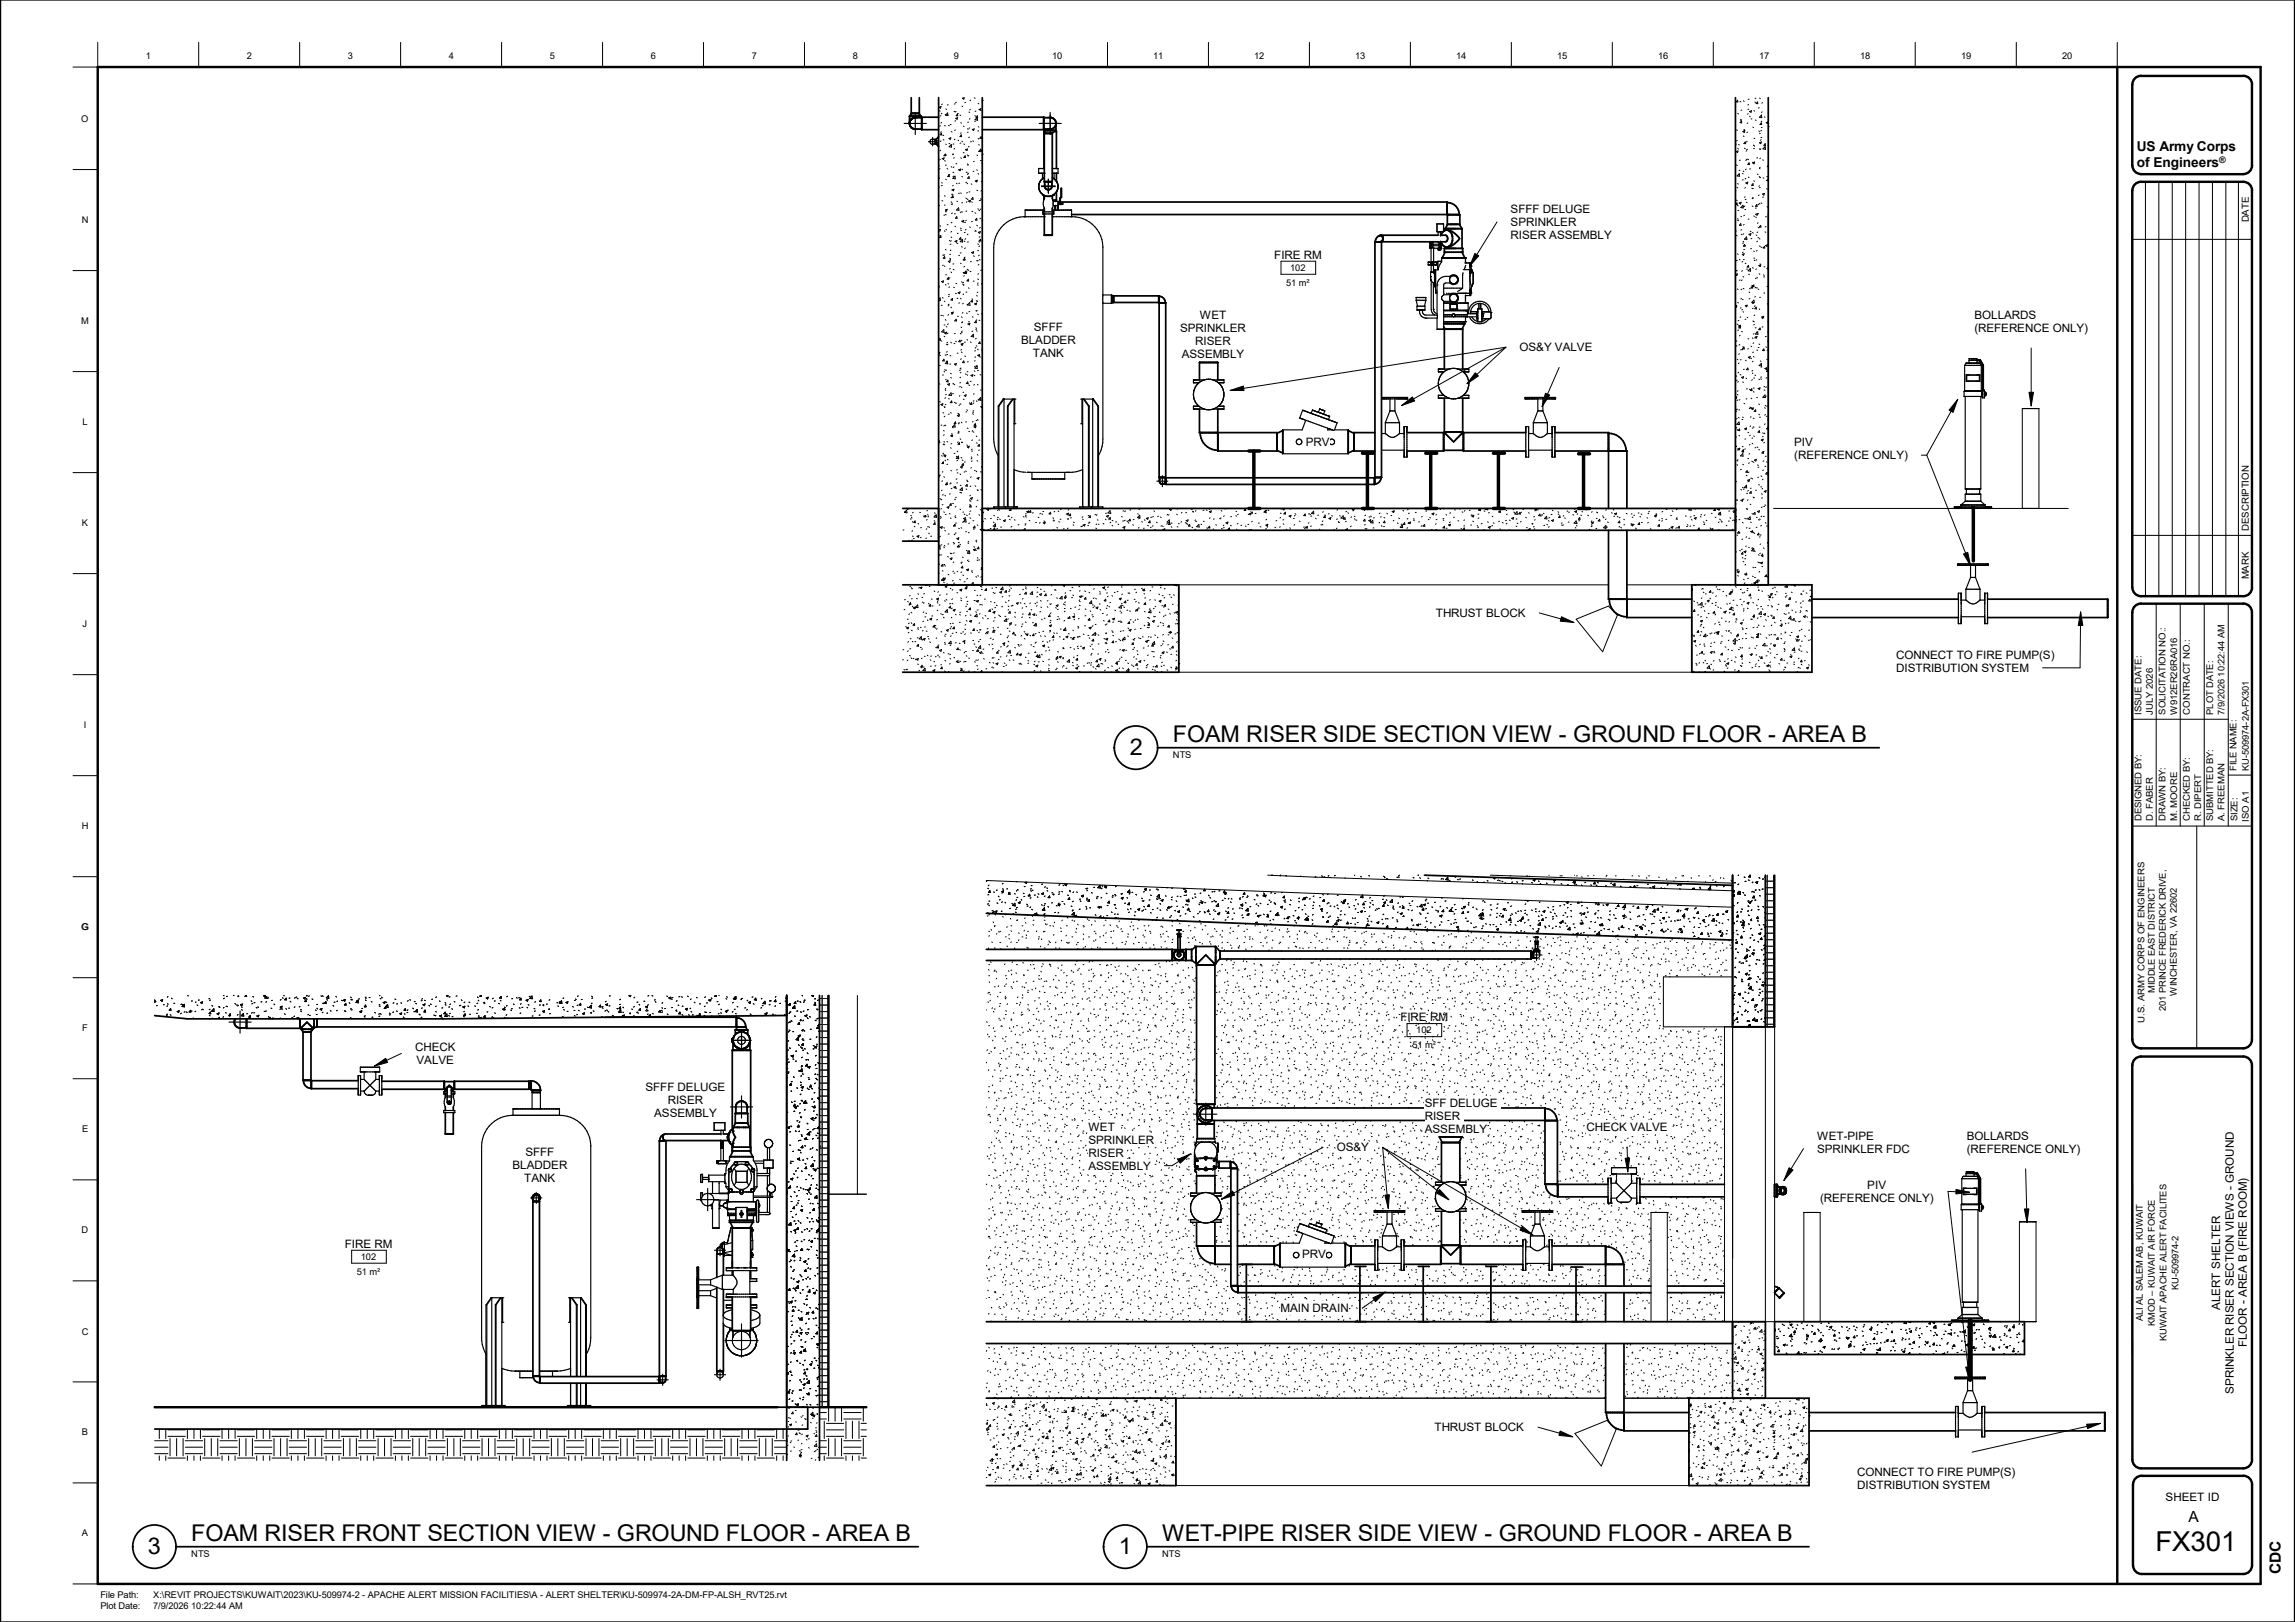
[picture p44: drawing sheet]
<svg xmlns="http://www.w3.org/2000/svg" width="841mm" height="594mm" viewBox="0 0 841 594" stroke-linecap="round" stroke-linejoin="round" font-family="sans-serif">
<defs><g id="words">
<text font-size="10.1" x="789.9" y="567.9">FX301</text>
<g font-size="8.5">
<text x="429.9" y="271.9">FOAM RISER SIDE SECTION VIEW -</text>
<text x="576.5" y="271.9">GROUND FLOOR -</text>
<text x="653.2" y="271.9">AREA B</text>
<text x="414" y="276.6">2</text>
<text x="54.2" y="569.3">3</text>
<text x="70.1" y="564.5">FOAM RISER FRONT SECTION VIEW -</text>
<text x="226.1" y="564.5">GROUND FLOOR -</text>
<text x="302.8" y="564.5">AREA B</text>
<text x="410" y="569.3">1</text>
<text x="425.9" y="564.5">WET-PIPE RISER SIDE VIEW -</text>
<text x="549.2" y="564.5">GROUND FLOOR -</text>
<text x="625.9" y="564.5">AREA B</text>
</g>
<g font-size="5.6">
<text x="802" y="557.4">A</text>
<text x="835.9" y="576.7" transform="rotate(-90 835.9 576.7)">CDC</text>
</g>
<g font-size="5">
<text x="783.1" y="55.5">US Army Corps</text>
<text x="783.1" y="61.3">of Engineers</text>
</g>
<g font-size="4.3">
<text x="478.5" y="163.4">PRV</text>
<text x="526.2" y="226">THRUST BLOCK</text>
<text x="513.2" y="374.1">FIRE RM</text>
<text x="581.4" y="414.1">CHECK VALVE</text>
<text x="489.8" y="421.7">OS&amp;Y</text>
<text x="477.2" y="460.8">PRV</text>
<text x="813.6" y="479.8" transform="rotate(-90 813.6 479.8)">ALERT SHELTER</text>
<text x="469.3" y="480.6">MAIN DRAIN</text>
</g>
<g font-size="4.2">
<text x="553.6" y="77.9">SFFF DELUGE</text>
<text x="553.6" y="82.7">SPRINKLER</text>
<text x="553.6" y="87.5">RISER ASSEMBLY</text>
<text x="467" y="94.9">FIRE RM</text>
<text x="439.7" y="116.8">WET</text>
<text x="723.5" y="116.8">BOLLARDS</text>
<text x="374.2" y="125.9">BLADDER</text>
<text x="378.9" y="121.1">SFFF</text>
<text x="432.5" y="121.5">SPRINKLER</text>
<text x="723.5" y="121.5">(REFERENCE ONLY)</text>
<text x="378.5" y="130.6">TANK</text>
<text x="433.1" y="131.1">ASSEMBLY</text>
<text x="438" y="126.3">RISER</text>
<text x="556.9" y="128.7">OS&amp;Y VALVE</text>
<text x="657.5" y="163.4">PIV</text>
<text x="657.5" y="168.2">(REFERENCE ONLY)</text>
<text x="694.9" y="241.3">CONNECT TO FIRE PUMP(S)</text>
<text x="694.9" y="246.1">DISTRIBUTION SYSTEM</text>
<text x="152.1" y="384.9">CHECK</text>
<text x="152.7" y="389.6">VALVE</text>
<text x="236.6" y="399.7">SFFF DELUGE</text>
<text x="244.7" y="404.5">RISER</text>
<text x="522.1" y="405.5">SFF DELUGE</text>
<text x="239.7" y="409.2">ASSEMBLY</text>
<text x="522.1" y="410.3">RISER</text>
<text x="398.9" y="414.1">WET</text>
<text x="398.9" y="418.9">SPRINKLER</text>
<text x="522.1" y="415">ASSEMBLY</text>
<text x="665.9" y="417.4">WET-PIPE</text>
<text x="720.8" y="417.4">BOLLARDS</text>
<text x="192.5" y="423.2">SFFF</text>
<text x="398.9" y="423.6">RISER</text>
<text x="665.9" y="422.2">SPRINKLER FDC</text>
<text x="720.8" y="422.2">(REFERENCE ONLY)</text>
<text x="187.8" y="428">BLADDER</text>
<text x="398.9" y="428.4">ASSEMBLY</text>
<text x="192.1" y="432.8">TANK</text>
<text x="684.3" y="435.4">PIV</text>
<text x="667" y="440.2">(REFERENCE ONLY)</text>
<text x="126.4" y="457.1">FIRE RM</text>
<text x="823.4" y="493.5" transform="rotate(-90 823.4 493.5)">FLOOR - AREA B (FIRE ROOM)</text>
<text x="818.6" y="510.5" transform="rotate(-90 818.6 510.5)">SPRINKLER RISER SECTION VIEWS - GROUND</text>
<text x="525.7" y="524.2">THRUST BLOCK</text>
<text x="680.6" y="540.7">CONNECT TO FIRE PUMP(S)</text>
<text x="680.6" y="545.5">DISTRIBUTION SYSTEM</text>
<text x="793.6" y="549.7">SHEET ID</text>
</g>
<g font-size="3.5">
<text x="824.1" y="81.4" transform="rotate(-90 824.1 81.4)">DATE</text>
<text x="824.1" y="194.4" transform="rotate(-90 824.1 194.4)">DESCRIPTION</text>
<text x="824.1" y="212.2" transform="rotate(-90 824.1 212.2)">MARK</text>
</g>
<g font-size="3.4">
<text x="53.5" y="21.5">1</text>
<text x="90.5" y="21.5">2</text>
<text x="127.5" y="21.5">3</text>
<text x="164.5" y="21.5">4</text>
<text x="201.5" y="21.5">5</text>
<text x="238.5" y="21.5">6</text>
<text x="275.5" y="21.5">7</text>
<text x="312.5" y="21.5">8</text>
<text x="349.5" y="21.5">9</text>
<text x="385.6" y="21.5">10</text>
<text x="422.6" y="21.5">11</text>
<text x="459.6" y="21.5">12</text>
<text x="496.6" y="21.5">13</text>
<text x="533.7" y="21.5">14</text>
<text x="570.7" y="21.5">15</text>
<text x="607.7" y="21.5">16</text>
<text x="644.7" y="21.5">17</text>
<text x="681.7" y="21.5">18</text>
<text x="718.7" y="21.5">19</text>
<text x="755.7" y="21.5">20</text>
<text x="29.8" y="44.6">O</text>
<text x="29.9" y="81.6">N</text>
<text x="472.8" y="99.2">102</text>
<text x="471.3" y="104.6">51 m²</text>
<text x="29.8" y="118.6">M</text>
<text x="30.2" y="155.6">L</text>
<text x="30" y="192.6">K</text>
<text x="30.3" y="229.6">J</text>
<text x="784.8" y="261.7" transform="rotate(-90 784.8 261.7)">ISSUE DATE:</text>
<text x="788.9" y="261.7" transform="rotate(-90 788.9 261.7)">JULY 2026</text>
<text x="793.6" y="261.7" transform="rotate(-90 793.6 261.7)">SOLICITATION NO.:</text>
<text x="797.8" y="261.7" transform="rotate(-90 797.8 261.7)">W912ER26RA016</text>
<text x="802.4" y="261.7" transform="rotate(-90 802.4 261.7)">CONTRACT NO.:</text>
<text x="811.1" y="261.7" transform="rotate(-90 811.1 261.7)">PLOT DATE:</text>
<text x="815.2" y="261.7" transform="rotate(-90 815.2 261.7)">7/9/2026 10:22:44 AM</text>
<text x="30.7" y="266.6">I</text>
<text x="429.9" y="277.8">NTS</text>
<text x="819.6" y="282.3" transform="rotate(-90 819.6 282.3)">FILE NAME:</text>
<text x="824.1" y="282.3" transform="rotate(-90 824.1 282.3)">KU-509974-2A-FX301</text>
<text x="29.9" y="303.6">H</text>
<text x="784.8" y="300.8" transform="rotate(-90 784.8 300.8)">DESIGNED BY:</text>
<text x="788.9" y="300.8" transform="rotate(-90 788.9 300.8)">D. FABER</text>
<text x="793.6" y="300.8" transform="rotate(-90 793.6 300.8)">DRAWN BY:</text>
<text x="797.8" y="300.8" transform="rotate(-90 797.8 300.8)">M. MOORE</text>
<text x="802.4" y="300.8" transform="rotate(-90 802.4 300.8)">CHECKED BY:</text>
<text x="806.6" y="300.8" transform="rotate(-90 806.6 300.8)">R. DIPERT</text>
<text x="811.1" y="300.8" transform="rotate(-90 811.1 300.8)">SUBMITTED BY:</text>
<text x="815.2" y="300.8" transform="rotate(-90 815.2 300.8)">A. FREEMAN</text>
<text x="820" y="300.8" transform="rotate(-90 820 300.8)">SIZE:</text>
<text x="824.1" y="300.9" transform="rotate(-90 824.1 300.9)">ISO A1</text>
<text x="29.8" y="340.6">G</text>
<text x="789.7" y="363.8" transform="rotate(-90 789.7 363.8)">MIDDLE EAST DISTRICT</text>
<text x="797.7" y="364.6" transform="rotate(-90 797.7 364.6)">WINCHESTER, VA 22602</text>
<text x="793.7" y="370.2" transform="rotate(-90 793.7 370.2)">201 PRINCE FREDERICK DRIVE,</text>
<text x="30.1" y="377.6">F</text>
<text x="785.8" y="374.5" transform="rotate(-90 785.8 374.5)">U.S. ARMY CORPS OF ENGINEERS</text>
<text x="517.6" y="383.9">51 m²</text>
<text x="519" y="378.5">102</text>
<text x="30.1" y="414.7">E</text>
<text x="29.9" y="451.7">D</text>
<text x="132.2" y="461.4">102</text>
<text x="130.8" y="466.9">51 m²</text>
<text x="798.3" y="472.5" transform="rotate(-90 798.3 472.5)">KU-509974-2</text>
<text x="785.2" y="483.9" transform="rotate(-90 785.2 483.9)">ALI AL SALEM AB, KUWAIT</text>
<text x="789.7" y="485.6" transform="rotate(-90 789.7 485.6)">KMOD – KUWAIT AIR FORCE</text>
<text x="29.9" y="488.8">C</text>
<text x="794" y="491.3" transform="rotate(-90 794 491.3)">KUWAIT APACHE ALERT FACILITES</text>
<text x="30" y="525.7">B</text>
<text x="30" y="562.7">A</text>
<text x="70.1" y="570.4">NTS</text>
<text x="425.9" y="570.4">NTS</text>
<text x="36.8" y="585.4">File Path:</text>
<text x="56.1" y="585.4">X:\REVIT PROJECTS\KUWAIT\2023\KU-509974-2 - APACHE ALERT MISSION FACILITIES\A - ALERT SHELTER\KU-509974-2A-DM-FP-ALSH_RVT25.rvt</text>
<text x="36.8" y="589.5">Plot Date:</text>
<text x="56.1" y="589.5">7/9/2026 10:22:44 AM</text>
</g>
<text font-size="3.3" x="813.3" y="59.8">®</text>
</g></defs>
<g fill="none" stroke="#000" stroke-width=".37">
<path d="M344.2 39.3l.6-.3-.1 .6zM345.3 38.1l-.2 .2M346.6 39.9l.2 .2M347.5 38.4h-.4M350 38.1h-.3M350.5 37.4l-.3 .2M352.5 38.9l.3 .2M353.2 35.8l-.5 .2 .5 .3 .2-.5M353.9 37.6h-.4M355.7 36.7l-.2 .2M357 35.8l.3 .2M358.4 37.8l.3 .3"/>
<path d="M360 36.7h.1M636.7 36.7l.2 .6h-.6zM637.7 37.1l.3 .2M638.9 36.9l.2 .3M640.8 38.3l-.3 .1M641 36.3l-.4 .1M643.1 37.4l.3 .2M643.5 36h-.3M644.1 37.3v.7l-.5-.1zM644.7 39.5h-.3M644.8 35.9l.3 .3M645.9 37.6l-.3 .2"/>
<path d="M344.2 40.6l.3 .1M344.6 58.4l-.3 .2M344.7 46.1h-.4M344.7 55l-.2 .2M344.8 42.4l-.3 .1M344.8 51.6l-.2 .2M345 48.8l.1 .6h-.6zM345 48.3l-.3 .1M345.1 44.9l-.3 .1M345.2 41.5l-.3 .2M345.3 58.1l.7-.3-.2 .6zM345.7 51.1l.2 .2"/>
<path d="M345.9 49.6h-.4M346.2 45.9l.2 .2M346.2 58.8l.2 .2M346.4 41.9l.2 .2M346.4 56.4l.1 .7-.6-.1zM346.6 52.7l.2 .3M346.9 56.8h-.3M347.3 41.4l.1 .9-.9-.1zM347.3 42.1h-.3M347.6 45.9l.3 .2M347.8 50.7l.6-.2-.2 .6zM347.8 52.5l.3 .2"/>
<path d="M348.5 45.6h-.3M348.6 52.9l.1 1-.9-.1zM348.6 48.2l.3 .2M349 56.5l.3 .2M349.5 56.4l-.4 .1M349.6 52.7l-.4 .1M349.6 40.8l.3 .1M349.7 57.7l-.2 .3M349.8 54.4l-.2 .2M350 51l-.3 .2M350.1 47.6l-.3 .2M350.2 43.4l.7-.3-.2 .6z"/>
<path d="M350.2 44.2l-.2 .2M350.4 40.8l-.3 .2M350.6 59.9l-.3 .1M350.9 41.8l.1 .6h-.6zM351.1 51.4l.2 .1M351.2 41.6h-.3M351.8 42.1l.2 .2M352.1 44.9l.2 .2M352.1 57.8l.2 .2M352.1 52.4l-.3 .1M352.3 49.4l.1 .6h-.6zM352.3 48.7l-.4 .1"/>
<path d="M352.5 51.7l.2 .2M353.1 46.2l.2 .2M353.2 52.7l.3 .2M353.3 55.9l-.3 .1M353.7 57.1l.1 .6h-.6zM353.8 54.8l.7-.2-.2 .6zM354.5 56.8l.3 .1M354.5 47.2l.3 .2M354.8 48.4l-.3 .1M354.9 44.7l-.3 .1M355 57l-.2 .2M355 41l.3 .2"/>
<path d="M355.1 53.6l-.3 .2M355.3 50.2l-.3 .2M355.4 46.8l-.3 .2M355.5 43.4l-.3 .2M355.6 40l-.3 .3M356 51.9h-.4M356.3 47.5l.7-.3-.2 .6zM356.5 51.6l.3 .2M357 59.1h-.3M357.2 42.4l.3 .1M357.3 43.9l.8-.8 .1 .9zM357.5 44.4l-.3 .1"/>
<path d="M357.6 40.7l-.3 .1M358 43.9l.3 .2M358 56.8l.2 .2M358.1 42.4l.2 .7-.6-.1zM358.4 50.7l.2 .2M358.5 46.4l.2 .2M358.6 47.9l-.3 .1M358.6 53l.3 .1M358.8 40.1l.7-.3-.2 .6zM359.5 54.6l.1 1-1-.1zM359.6 50l.1 .7-.6-.1zM359.6 58.8h-.3"/>
<path d="M359.7 55.1h-.3M359.8 40.4h.2M359.9 57h.1M360 56.5h.1M360 58.9v.1M360 59.7l-.2 .2M636 52h.1M636 52v1M636.2 55.5l.7-.2-.2 .6zM636.4 47.5l.3 .3M636.7 51.5l-.3 .1M636.8 41.5l.3 .2"/>
<path d="M636.8 54.4l.3 .2M637.1 52.9l.3 .2M637.8 58.7h-.4M637.8 43.7l.3 .2M638.2 44.4l.1 .6-.6-.1zM638.2 44l-.4 .1M638.3 40.3l-.3 .1M638.7 48.2l.7-.3-.2 .6zM638.9 49.8l.2 .2M639.1 47.7l.3 .2M639.3 54.3l.2 .2M639.4 47.5h-.4"/>
<path d="M639.6 52l.1 .6h-.6zM640 58.5l-.3 .3M640.1 55.2l-.2 .2M640.2 51.8l-.2 .2M640.3 58.3l-.3 .1M640.4 48.4l-.3 .2M640.4 54.7h-.3M640.5 45l-.3 .2M640.5 58.3l.3 .2M640.6 41.7l-.2 .1M640.8 40h-.3M641 59.6l.1 .7-.6-.1z"/>
<path d="M641.1 40.8l.8-.2-.3 .5zM641.1 42.5l.3 .3M642 43.5l-.3 .1M642.3 59.6l.7-.2-.2 .6zM642.3 59.4l.3 .2M642.4 46.5l.2 .3M642.5 53.1l.3 .2M642.7 40.5l.3 .2M642.7 53.3l.3 .3M643 54.4h-.4M643.1 50.7h-.4M643.3 43.9l.3 .2"/>
<path d="M644.1 57.8l-.3 .1M644.5 48l.3 .1M644.7 54.5l.3 .2 .3-.2M644.7 52.3l.8-.3-.3 .6zM644.8 48.8l.2 .2M645.2 57.9l-.3 .2M645.4 51.1l-.3 .3M645.5 45l.1 .6h-.7zM645.5 42.1l.1 1-.9-.1zM645.5 47.8l-.3 .2M645.6 44.4l-.2 .2M645.6 50.3l-.3 .1"/>
<path d="M645.8 41l-.3 .2M645.8 46.7h-.3M646 58.5l.2 .2M646.6 42.8l.2 .2M646.8 53.8l-.3 .1M646.9 52.6l.1 .7-.6-.1zM646.9 53.7l.1 1-1-.2zM647.2 44.9l.7-.3-.2 .7zM648 53.4h.1M648 46.4h.1M344 75.3h.1M344 63h.1"/>
<path d="M344.1 71.9l-.1 .1M344.1 64.4l-.1 .1M344.2 68.5l-.2 .3M344.3 60.7l-.3 .1M344.3 65.2l-.2 .2M344.5 61.8l-.3 .2M345.1 66.9l.2 .2M345.2 73.4l.3 .2M345.3 67.9l-.3 .1M346.1 71.7l.3 .2M346.2 78.8h-.3M346.4 75.1h-.4"/>
<path d="M346.4 76.9l.7-.2-.2 .6zM346.5 77.5l.3 .1M346.5 78.5l.3 .2M346.5 65.6l.3 .2M346.8 60.5h-.3M347 61.7l.3 .2M347.8 64.1l.1 .6-.6-.1zM348 63.9l-.4 .1M348.5 72.3l.3 .2M348.5 73.9l.3 .2M348.6 61l.2 .3M348.9 69.6l.7-.3-.2 .6z"/>
<path d="M348.9 74.8h-.3M349 78l-.3 .2M349 71.1l-.3 .1M349.1 74.6l-.3 .2M349.2 71.7l.1 .6h-.6zM349.2 71.2l-.2 .3M349.2 63.1l.3 .1M349.3 67.9l-.2 .2M349.5 64.5l-.3 .2M349.6 61.1l-.3 .2M350 64.5l.1 1-.9-.1zM350.1 78.3h-.3"/>
<path d="M350.5 67.1l.2 .2M350.6 79.3l.1 .7-.6-.1zM350.6 73.7l.3 .1M351.3 76.1l.1 .9-.9-.1zM351.3 62.2l.7-.3-.2 .6zM351.6 70.8h-.4M351.7 67.1h-.3M351.9 77.7l.3 .2M352 70.7l.3 .2M352.4 77.5l.3 .2M352.5 61.9l.3 .2M352.5 64.6l.2 .2"/>
<path d="M352.8 74.3h-.4M353.9 72.5l.3 .2M354.2 77.3l-.2 .2M354.2 66.8h-.3M354.4 73.9l-.3 .2M354.4 63.1h-.4M354.5 72.9l.2 .2M354.5 70.5l-.3 .2M354.5 60l.3 .2M354.6 67.1l-.2 .2M354.6 63.3l.3 .2M354.8 63.8l-.3 .1"/>
<path d="M354.9 60.4l-.3 .2M354.9 73.7l.7-.3-.2 .6zM355.1 64.7l.1 .6h-.6zM355.4 70.3h-.3M355.9 67.4l.3 .1M356.1 73.9l.2 .2M356.5 72.3l.1 .7-.6-.1zM356.5 77.4l-.3 .1M356.9 62.7l-.3 .1M357.3 77.9l.3 .2M357.4 66.3l.7-.3-.2 .6zM357.9 80l.1 .6h-.6z"/>
<path d="M357.9 62.2l.3 .2M358 69.6l.2 .3M358.1 66.3h-.3M358.4 76.5l.2 .2M358.4 63.6l.2 .2M359 77.1h-.3M359.2 73.4h-.3M359.3 72.8l.3 .1M359.4 79.9l-.3 .2M359.5 76.5l-.3 .3M359.6 73.2l-.3 .2M359.7 69.8l-.2 .2"/>
<path d="M359.8 66.4l-.2 .2M360 63l-.3 .2M636 78.2v108M636.1 69.9h-.1M636.4 73.3l.2 .2M636.4 60.4l.3 .3M636.5 74.3l.1 .6h-.6zM636.5 68.7l.3 .1M636.6 64.4l.8-.8 .1 1zM636.7 75.2l.3 .2M636.8 67.2l.2 .2M637.2 77l-.3 .1"/>
<path d="M637.3 74.4l.7-.3-.2 .6zM637.6 62.4h-.3M638 79.2l.2 .2M638.6 63.5l.2 .2M638.7 75.2l.1 1-.9-.2zM638.8 65.9h-.3M638.8 62.7l.3 .2M638.8 75.5l.3 .2M639.3 78.8l-.3 .2M639.4 75.5l-.3 .2M639.5 72.1l-.2 .2M639.7 68.7l-.3 .2"/>
<path d="M639.7 76.7l-.3 .1M639.8 67l.7-.3-.2 .7zM639.8 65.3l-.3 .2M639.9 73l-.4 .1M639.9 61.9l-.3 .2M640 74.1l.2 .2M640.7 64.9l.3 .2M641.5 61.9h-.4M641.9 68.9l.6 .1M642.1 75.4l.3 .3M642.3 72.3l.2 .2M642.4 67.3l.1 .6h-.6z"/>
<path d="M642.4 72.7h-.3M642.7 79.1l.2 .2M642.7 66.2l.3 .2M643.4 78.5l.7-.3-.2 .6zM643.4 79.5l.2 .2M643.6 76.2h-.3M643.8 74.9l.1 .7-.6-.1zM644 63.8l.3 .1M644.4 78.2l-.3 .2M644.5 74.8l-.2 .2M644.7 71.4l-.3 .2M644.7 61.6l.3 .3"/>
<path d="M644.7 74.5l.2 .2M644.8 68l-.3 .2M644.9 64.6l-.2 .3M645 61.3l-.2 .2M645.1 68.7l-.4 .1M645.2 65l-.3 .1M645.4 74.3l.3 .2M645.9 71.1l.7-.3-.2 .7zM646.1 65.1l.3 .2M646.3 72.2h-.4M647.3 79.4h-.3M647.4 69.1l.3 .2"/>
<path d="M647.5 75.7l.3 .2M647.7 64.7h-.3M647.9 61h-.3M648 60.6l-.2 .3h.2M648 65.5l-.6 .6 .6 .1M648 78.2v108M344 84.3l.6-.3-.2 .6zM344 98.5l.2 .1M344.5 82.7l.3 .1M344.7 86.3h-.3M344.8 86.4v.6h-.5zM345.7 97.2h-.3"/>
<path d="M345.8 93.5h-.3M345.9 93.3l.3 .1M346.1 84.5l.2 .3M346.1 97.4l.2 .2M346.2 94l.1 .6h-.6zM346.5 91.4l.2 .2M346.6 84l.3 .2M347.4 82.3h-.3M347.5 95.8l.7-.3-.2 .6zM347.9 88.1l.2 .1M348.1 94.6l.2 .2M348.2 98.3l-.2 .3"/>
<path d="M348.4 95l-.3 .2M348.4 93.1l-.4 .1M348.5 91.6l-.3 .2M348.5 89.5h-.4M348.5 99.6l.2 .3M348.5 86.8l.3 .2M348.6 88.2l-.2 .2M348.7 84.8l-.3 .2M348.9 81.4l-.3 .2M349.3 98.6l.3 .2M349.5 96.6l-.3 .1M349.9 82.9l.3 .2"/>
<path d="M350 88.4l.7-.3-.2 .6zM351 89.1l-.3 .1M351.2 85.4l-.4 .1M351.3 93.5l.3 .1M352 83.5l.3 .2M352 96.4l.2 .2M352 87l.2 .6h-.7zM352 84.2l.3 .3M352.2 92.6l-.3 .1M352.4 90.3l.2 .3M352.5 81l.7-.3-.2 .7zM352.6 87.7l.2 .9-.9-.1z"/>
<path d="M353.3 99.8h-.4M353.3 88.3l.3 .2M353.4 94.7l.2 .6-.6-.1zM353.5 94.8l.2 .2M353.5 97.6l-.3 .2M353.6 99.9l.7-.3-.2 .6zM353.7 94.2l-.3 .2M353.7 85.1l-.3 .1M353.8 90.8l-.3 .2M353.8 81.5h-.3M353.9 87.4l-.3 .2M354 84l-.3 .2"/>
<path d="M354.1 80.6l-.2 .3M354.4 98.6l.3 .2M354.5 85.8l.2 .2M354.8 98.9l.2 .2M354.9 88.6h-.4M355.3 83.1l.3 .2M355.8 99.4l-.3 .1M355.9 95.8h-.3M356.1 92.5l.7-.3-.2 .6zM356.4 81.1l-.4 .1M356.7 93.7l.3 .2M357.5 84.5l.3 .2"/>
<path d="M357.5 84.6l-.3 .1M357.9 82.5l.3 .2M357.9 95.4l.2 .2M358.3 89.3l.3 .2M358.5 95.5h-.4M358.5 85.1l.7-.3-.2 .7zM358.6 91.8h-.3M358.7 96.9l-.2 .2M358.7 88.5l.3 .2M358.9 93.5l-.3 .2M358.9 95.1l.3 .2M359 90.1l-.3 .2"/>
<path d="M359.1 86.7l-.3 .2M359.2 83.3l-.3 .2M359.3 87.6l.2 .7-.7-.1zM359.7 98.9l-.4 .1M359.9 80.6h.1M636 84.5l.3 .1M636.3 86.1l.3 .3M636.3 99l.3 .3M636.5 99.1h-.3M636.7 95.4h-.4M636.7 80.1l.3 .2M636.7 93l.2 .2"/>
<path d="M637.1 80.7l-.4 .1M637.4 95l.3 .2M637.9 81.9l.1 .7-.6-.1zM638.1 85.8l.3 .2M638.3 84.2h-.4M638.5 93.2l.6-.3-.2 .7zM638.6 99.1l-.3 .3M638.6 95.8l-.2 .2M638.8 92.4l-.3 .2M638.8 88.4l.2 .2M638.9 89l-.3 .2M639 85.6l-.2 .2"/>
<path d="M639.1 82.2l-.2 .2M639.2 95l-.3 .1M639.3 89.6l.1 .6h-.5zM639.3 91.4h-.3M639.4 89.8l.3 .2M639.5 96.4l.3 .2M640 86.8l.2 .9-.9-.1zM640.4 98.6h-.4M640.8 97.2v.6h-.6zM640.9 85.9l.7-.3-.2 .6zM640.9 80.2l-.3 .1M641.4 98.3l.1 1-.9-.1z"/>
<path d="M641.4 84.7l.3 .2M641.9 91.1h-.4M642 87.4h-.4M642.2 85.1l.3 .3M642.2 98l.3 .3M642.7 91.9l.2 .3M642.8 95.3l.3 .2M643 94.5l-.3 .1M643.6 86.1l.2 .1M643.7 98.5l-.3 .2M643.8 95.1l-.3 .2M643.9 91.7l-.3 .2"/>
<path d="M644.1 88.4l-.3 .2M644.1 85l-.2 .2M644.3 81.6l-.3 .2M644.5 97.3l.7-.3-.2 .6zM644.5 87l-.3 .1M644.7 83.4h-.4M644.7 87.4l.2 .2M644.8 90.1l.3 .2M644.9 96.6l.3 .2M645.2 82.6l.1 .6-.6-.1zM645.7 90.6h-.3M646.6 90.2l.1 .6h-.6z"/>
<path d="M646.8 97.7h-.4M646.8 84.9l.3 .2M647 89.9l.7-.2-.2 .6zM647.2 83l-.3 .1M648 97.9l-.5 .5 .5 .1M344 109.7l.5-.6 .1 1-.6-.1M344 105l.3 .2M344.2 104.6l-.2 .1M345.1 103.1l.6-.2-.1 .6zM345.1 115.5h-.3M345.3 111.8h-.4M345.3 109l.3 .2"/>
<path d="M345.5 115.6l.2 .1M346 110.3l.3 .2M346.3 119h-.4M346.4 117.1l.3 .2M346.5 104.2l.2 .2M346.8 119.6l.2 .2M346.8 100.6l-.3 .1M347.3 103.8l.3 .2M347.5 118.6l-.3 .2M347.6 101.6l.1 .7-.6-.1zM347.6 115.2l-.3 .2M347.7 111.8l-.2 .3"/>
<path d="M347.8 111.5h-.3M347.9 108.5l-.3 .2M347.9 107.8l-.3 .1M348 105.1l-.3 .2M348.1 101.7l-.2 .2M348.4 112.5l.3 .2M348.7 114.6l.6-.3-.2 .6zM348.7 114.4l.3 .2M349 115h-.3M349 109.3l.1 .6h-.6zM349.5 105.2l.3 .2M350.4 116.9l.1 .7-.6-.1z"/>
<path d="M350.5 107.5h-.4M350.6 103.8h-.3M350.7 109.2l.3 .2M350.9 115.8l.3 .2M351.1 107.2l.7-.3-.2 .7zM351.7 111h-.4M352 109.3l.2 .2M352.2 119.8l.2 .2M352.3 116l.3 .3M352.4 103.2l.2 .2M352.7 118.2h-.3M352.8 117.9l-.3 .2"/>
<path d="M352.8 104.1l.3 .1M352.9 114.5l-.3 .2M353 111.1l-.2 .2M353.1 107.7l-.2 .2M353.1 103.5h-.3M353.2 100.1l.8-.8 .1 .9zM353.3 104.3l-.3 .2M353.4 101l-.3 .1M354.2 114.6l.3 .2M354.3 107h-.3M354.4 111.5l.2 .2M354.7 118.7l.7-.3-.2 .6z"/>
<path d="M354.8 102.3l.2 .6h-.6zM354.9 105.4l.3 .2M355.3 117.8l-.4 .1M355.3 110.8l.2 1-1-.1zM355.4 114.1l-.4 .1M356.2 109.5l.2 .1M356.3 109.9l.1 .7-.6-.1zM356.3 116l.3 .2M357 103h-.3M357.2 111.3l.7-.3-.2 .6zM357.7 117.6l.1 .6h-.6zM357.9 108.2l.2 .3"/>
<path d="M357.9 113.8h-.3M358 117.1l-.3 .2M358.1 110.1l-.4 .1M358.1 113.8l-.3 .2M358.2 104.3l.3 .2M358.2 110.4l-.2 .2M358.3 115l.2 .3M358.3 102.2l.3 .2M358.4 107l-.3 .2M358.5 103.6l-.3 .2M358.6 100.2l-.2 .3M359.1 117.3h-.3"/>
<path d="M359.6 114.9l.3 .2M360 103.8l-.3 .1 .3 .2M636 100.6l.7-.3-.2 .6zM636 113.8h.1M636.3 111.8l-.3 .4M636.3 111.8l.1 .7h-.4M636.3 111.9l.2 .2M636.7 118.7l.2 .2M636.7 105.8l.2 .2M636.8 110.8l.3 .2M636.9 117.3l.3 .2M637.1 119.4l.7-.3-.2 .6z"/>
<path d="M637.7 119.5l.1 .6h-.6zM637.7 102.6h-.3M637.8 119.4l-.3 .2M637.9 116l-.2 .2M638 112.7l-.2 .2M638.2 109.3l-.3 .2M638.3 105.9l-.3 .2M638.4 102.5l-.3 .2M638.6 113.4l-.3 .1M638.7 101.3l.3 .2M638.7 114.1l.2 .2M638.8 109.7l-.4 .1"/>
<path d="M638.8 105.6l.3 .2M639.6 112l.7-.2-.2 .6zM639.8 116.9l-.3 .1M640.2 116.2l.3 .2M640.8 100.4l.3 .2M641 107l.2 .2M641.3 109.4h-.3M641.4 105.7l-.3 .1M641.9 110.7l.8-.8 .2 1zM642 104.6l.7-.2-.2 .6zM642.2 104.9l.1 .6h-.7zM642.2 110.9l.3 .2"/>
<path d="M642.2 111l.3 .2M642.4 117.6l.3 .2M642.5 112.9h-.3M642.6 117.7l.2 .2M642.6 104.8l.3 .2M642.9 118.8l-.2 .2M643 115.4l-.2 .2M643.2 112l-.3 .2M643.3 108.6l-.3 .2M643.4 105.2l-.2 .3M643.6 112.5l.1 .7-.6-.1zM643.6 101.9l-.3 .2"/>
<path d="M644 105.4l-.4 .1M644.1 101.7l-.3 .1M644.2 105.8l.3 .2M644.7 100.2l.2 .3M644.7 113.1l.2 .2M645.2 108.9h-.4M645.6 116.1l.7-.2-.2 .6zM645.7 116.5l.3 .1M646.1 119.7l-.3 .1M646.2 116.1h-.3M646.2 100.7l.3 .1M646.4 107.2l.3 .2"/>
<path d="M646.6 101.4h-.3M647.7 111.3l.2 .1M647.8 104.9h-.3M647.8 117.8l.2 .1M648 118.2h.1M344 129.2l.4-.2-.2 .7-.2-.2M344.5 124l.1 .6-.6-.1zM344.6 133.9h-.3M344.7 130.2h-.3M344.8 124.8l.3 .2M345.1 121.5l.8-.8v1zM345.7 137.3l-.3 .1"/>
<path d="M345.9 131.6l.1 .6h-.6zM345.9 136l.3 .2M346 123.1l.2 .3M346.2 122l.7-.3-.2 .6zM346.2 135.4l.3 .2M346.4 129.9l.2 .3M346.8 138.9l-.3 .2M346.9 135.6l-.3 .1M346.9 126.2l.3 .1M347 132.2l-.2 .2M347.1 128.8l-.2 .2M347.2 132.3l.1 1-.9-.2z"/>
<path d="M347.3 125.4l-.3 .2M347.3 129.8l-.4 .1M347.3 139.2l.1 .7-.6-.1zM347.4 122l-.3 .2M347.4 126.2h-.4M348.1 130.2l.3 .1M348.3 136.7l.3 .2M348.4 133.4h-.3M348.4 138.2l.3 .3M348.4 125.4l.3 .2M349.8 133.4l.7-.3-.2 .6zM349.9 125.8l-.3 .1"/>
<path d="M350.1 122.1l-.4 .1M350.2 125l.3 .2M351.1 129.3l-.3 .1M351.6 135.6l.3 .2M351.8 124.6l.1 .6-.6-.1zM351.9 135l.2 .2M351.9 122.1l.3 .2M352 138.2l-.3 .1M352.2 134.8l-.3 .2M352.2 136.5h-.4M352.2 126l.7-.2-.2 .6zM352.3 131.4l-.3 .2"/>
<path d="M352.3 128.9l.3 .3M352.3 126.4l.3 .1M352.4 128l-.3 .2M352.5 124.6l-.2 .2M352.6 121.8l-.3 .1M352.6 121.2l-.2 .3M353.2 132.2l.1 .6h-.6zM353.6 130.4l.3 .2M353.7 136.9l.3 .2M353.8 125.3l-.4 .1M354.3 137.2l.3 .3M354.4 124.3l.2 .3"/>
<path d="M354.6 139.9l.2 .6h-.7zM354.7 136.1l-.3 .1M354.8 132.5h-.3M355.6 125.2l.3 .2M355.8 137.5l.7-.3-.2 .6zM355.9 139.7h-.3M356.4 121.3l-.3 .1M356.7 122.4l.1 1-.9-.2zM357 135.8l.3 .2M357.3 137.5l-.3 .1M357.4 134.1l-.3 .2M357.4 132.2h-.4"/>
<path d="M357.5 130.7l-.2 .2M357.5 128.5h-.3M357.6 120.1l.3 .1M357.6 127.3l-.3 .2M357.8 123.9l-.3 .2M357.8 126.6l.2 .2M357.8 134l.3 .2M357.8 121.1l.3 .2M357.9 120.5l-.3 .2M358.1 134v1l-.8-.2zM358.2 127.9l.3 .2M358.3 130.1l.7-.2-.2 .6z"/>
<path d="M358.6 135.6l-.4 .1M359 130.6l.3 .2M359.1 125.2l.1 .7-.6-.1zM359.2 137.2l.3 .2M359.8 124.5h.2M360 128.1l-.3 .1M636.2 126.6l.3 .1M636.2 124.8l.3 .2M636.2 137.6l.2 .2M636.6 139.3h-.4M636.7 131.6l.2 .2M637.1 139.7l-.3 .3"/>
<path d="M637.1 120.9h-.3M637.2 136.4l-.3 .2M637.3 133l-.3 .2M637.4 129.6l-.2 .2M637.5 126.2l-.2 .2M637.7 122.8l-.3 .2M637.7 137.2l.3 .1M638 131.7l-.2 .1M638.2 138.2l.7-.2-.2 .6zM638.2 128.1h-.3M638.2 121.4l.3 .1M638.4 127.9l.3 .2"/>
<path d="M638.6 139.9l.3 .2M638.7 127l.2 .2M639.1 127.1l.1 .7-.6-.1zM639.2 135.3h-.3M639.7 132l.2 .1M639.8 138.5l.3 .2M640.5 134.8l.1 .6h-.6zM640.7 130.9l.7-.3-.2 .6zM640.8 127.8h-.4M640.9 124.1h-.4M641.6 126.8l.3 .2M641.9 131.2l-.3 .1"/>
<path d="M642.2 123.7l.2 .3M642.2 136.6l.2 .2M642.2 139.1l-.3 .2M642.3 135.7l-.3 .2M642.5 132.3l-.3 .2M642.5 130.6l.3 .2M642.6 128.9l-.3 .2M642.7 125.6l-.3 .2M642.8 122.2l-.3 .2M643 138.4l-.3 .1M643.1 137.4l.3 .1M643.2 123.5l.7-.3-.2 .6z"/>
<path d="M643.4 123.7l-.3 .1M643.6 120.1h-.4M643.6 121.6l.3 .2M643.8 128.1l.3 .3M644.1 121.5l.1 1-.9-.2zM644.6 138.9l.2 .2M644.6 127.3h-.3M644.6 126l.3 .2M644.7 133.9l.8-.8v1zM645 120.1l.1 .7-.6-.1zM645.1 132.2l.2 .2M645.2 138.7l.3 .2"/>
<path d="M645.5 138.1h-.3M645.7 134.4l-.4 .1M646.4 127.8l.1 .6h-.6zM646.8 135l.7-.3-.2 .6zM647.1 127l.3 .2M647.3 123.2l-.4 .1M647.4 138.3l-.2 .2M647.6 134.9l-.3 .2M647.7 131.6l-.3 .1M647.8 135.4l.1 .7-.6-.1zM647.8 128.2l-.2 .2M647.9 134.1h.1"/>
<path d="M648 124.8l-.3 .2M648 121.5l-.2 .1M344 152.2h.1M344.1 148.5h-.1M344.2 140.5l.2 .2M344.3 147.1l.3 .2M344.8 148.2l.7-.3-.2 .6zM345.2 155.7h-.4M345.6 151.1l.3 .2M345.7 157.7l.3 .2M345.9 148.9l.3 .2M346 159.2l-.3 .2"/>
<path d="M346.1 155.8l-.2 .2M346.2 152.4l-.2 .3M346.3 155.7l.3 .2M346.4 149.1l-.3 .2M346.4 142.8l.2 .2M346.5 145.7l-.3 .2M346.6 142.3l-.2 .2M346.7 148.2h-.3M346.8 144.5l-.3 .1M347.3 140.8l.7-.3-.2 .6zM347.6 146l.3 .1M347.9 151.7h-.4"/>
<path d="M348.4 151.1l.2 .2M348.4 159.6l.7-.3-.2 .6zM348.5 143.9l.2 1-1-.2zM348.7 146.9l.2 .6-.7-.1zM348.9 158.9h-.3M349 156.6l.3 .1M349.1 156.3l.8-.8 .1 .9zM349.4 144.2h-.4M349.5 140.5h-.3M349.6 140.8l.3 .1M349.8 147.3l.2 .2M350.1 154.5l.2 .7-.6-.1z"/>
<path d="M350.5 147.7h-.3M350.9 152.2l.7-.2-.2 .6zM351 151.3l.3 .2M351.2 157.9l.3 .2M351.3 158.5l-.3 .2M351.4 155.1l-.2 .2M351.5 158.5l-.3 .1M351.5 151.7l-.2 .2M351.6 154.9h-.3M351.7 148.3l-.3 .2M351.8 144.9l-.3 .2M351.9 147.9l.2 .2"/>
<path d="M351.9 141.5l-.2 .2M352 140.2h-.3M352.3 154.6l.2 .3M352.3 141.8l.2 .2M353 146.2l.3 .1M353.2 143.7h-.3M353.4 144.9l.7-.3-.2 .6zM354.2 154.5l-.4 .1M354.3 150.8l-.4 .1M354.3 150.1l.2 .2M354.5 156.8l.3 .1M355 141l.3 .2"/>
<path d="M355.2 147.5l.3 .2M355.3 158l-.3 .1M356 147.5l.2 .6h-.7zM356.4 151.6l.3 .2M356.5 157.7l-.3 .2M356.6 158.1l.3 .2M356.6 154.3l-.2 .3M356.7 151l-.2 .2M356.8 150.5h-.3M356.9 147.6l-.3 .2M357 156.3l.7-.3-.2 .7zM357 146.8l-.4 .1"/>
<path d="M357 144.2l-.3 .2M357.1 140.8l-.2 .2M357.4 155.2l.1 .6-.5-.1zM357.8 159.7l.2 .2M357.8 146.8l.3 .3M358 154l-.3 .1M358.2 153.6l.2 .3M358.2 140.8l.2 .2M358.4 146.4l.3 .2M359.4 145.6l.1 1-.9-.2zM359.5 146.5l-.3 .1M359.6 142.8l-.3 .1"/>
<path d="M359.9 157l.1 .1M359.9 158h.1M360 157.9l-.1 .1M360 148.8l-.6 .2 .6 .2M636 149.5v.6M636 143.4v.5M636 145.5l.4-.2-.1 .6-.3-.1M636 157.6h.1M636 149l.1 .1M636.2 150.5l.2 .2M636.4 156.6l-.2 .2M636.6 153.2l-.3 .3"/>
<path d="M636.6 157.3l.2 .2M636.6 144.4l.3 .3M636.7 149.9l-.3 .2M636.8 146.5l-.3 .2M636.9 143.1l-.2 .2M637.1 152.9l.2 .2M637.2 159.5l.3 .1M637.3 154.6l.1 .9-.9-.1zM637.5 157.1v.6h-.6zM637.5 150.1l-.3 .1M637.6 146.4l-.3 .1M638.6 152.7l.3 .3"/>
<path d="M638.7 153.6l-.4 .1M639.1 147.7l.3 .2M639.4 157.1l.6-.3-.2 .6zM640.2 146.1h-.3M640.3 142.4l-.3 .1M640.5 158.3l.3 .2M641.1 142.5l.2 .2M641.2 149.1l.3 .2M641.3 149.6h-.3M641.4 159.4l-.2 .2M641.6 156l-.3 .2M641.7 152.6l-.3 .2"/>
<path d="M641.8 149.7l.7-.3-.2 .6zM641.8 149.2l-.2 .2M641.9 142.5l.1 .6-.6-.1zM641.9 145.8l-.2 .3M642.1 142.5l-.3 .2M642.1 149.5l.3 .2M642.5 156.8h-.4M642.5 153.1l.3 .2M642.5 156.3l.2 .2M642.5 143.4l.3 .2M642.7 159.7l.2 .2M642.9 142.1l-.4 .1"/>
<path d="M643.3 150.1l.1 .6h-.6zM644 145.6h-.3M644.3 142.3l.7-.3-.2 .7zM644.5 148l.3 .2M644.5 151.7l.3 .2M644.7 157.7l.2 .7-.7-.1zM645 156.4l-.3 .1M645.1 152.8h-.3M645.9 158.5l.3 .3M646.1 159.9l-.3 .1M646.5 142.8l.3 .2M646.6 149.4l.3 .1"/>
<path d="M646.7 158.6l-.2 .2M646.7 141.6h-.3M646.8 144.7l.1 .9-.9-.1zM646.9 155.2l-.3 .2M647 151.9l-.3 .2M647.1 148.5l-.3 .2M647.2 145.1l-.3 .2M647.4 141.7l-.3 .2M647.7 152.4l-.4 .1M647.8 148.8h-.4M647.9 153.4h.1M648 156.4l-.6 .7 .6 .1"/>
<path d="M648 153.7v.1M344 174.7h.1M344 161.9l.3-.4 .1 .6h-.4M344 174.2l.2-.1-.2 .6M344.6 174l-.3 .1M345 166.9l.3 .2M345.3 179.5l-.3 .2M345.4 176.1l-.3 .2M345.5 172.8l-.2 .1M345.7 169.4l-.3 .1M345.7 169.2l.1 .6h-.6zM345.8 166l-.3 .2"/>
<path d="M345.9 174.6l.2 .2M345.9 161.7l.3 .3M345.9 162.6l-.3 .2M345.9 167l.7-.3-.1 .6zM346.1 166.5l-.3 .1M346.2 162.9h-.3M346.3 168.5l.2 .3M346.5 177.5l.3 .2M347 161.7l.3 .2M347.1 176.8l.1 .6h-.6zM347.2 168.3l.3 .1M347.3 170.1h-.3"/>
<path d="M348.3 176.8l.3 .2M348.4 177.2h-.4M348.4 164l.2 .2M348.4 172.3l.3 .2M348.6 178.9l.3 .1M348.8 162.5l-.3 .1M349.5 178.4l.7-.2-.2 .6zM350 166l-.4 .1M350.4 167.1l.3 .2M350.6 178.7l-.3 .2M350.7 175.3l-.3 .3M350.8 172l-.3 .2"/>
<path d="M350.9 168.6l-.3 .2M350.9 176.9h-.3M351 165.2l-.2 .2M351 173.2h-.3M351.2 161.8l-.3 .3M351.2 167l.1 1-.9-.1zM351.6 162.1l.1 .7-.6-.1zM351.8 173.6l.2 .2M351.8 160.7l.3 .3M351.9 177.7l.3 .2M352 171.1l.7-.3-.2 .6zM352.2 167.5l.3 .3"/>
<path d="M352.4 161.9l.3 .2M352.6 178.6l.1 1-.9-.1zM352.6 168.5l.3 .2M352.6 162l-.3 .1M353 169.8l.1 .6h-.6zM353.6 172.8l-.3 .1M353.7 169.2l-.3 .1M353.9 172.5l.2 .2M354 179.1l.3 .1M354.2 175.8l.3 .2M354.3 162.9l.2 .3M354.4 177.4l.1 .7-.6-.1z"/>
<path d="M354.5 163.7l.7-.3-.2 .6zM354.8 176.4h-.4M355.8 178l-.3 .2M355.9 174.7l-.3 .1M355.9 167.3l.3 .2M356 171.3l-.2 .2M356.2 167.9l-.3 .2M356.3 164.5l-.3 .2M356.3 168.9h-.4M356.4 161.1l-.3 .2M356.4 165.2h-.3M357.3 177.9l.3 .2"/>
<path d="M357.4 172.3l-.3 .1M357.7 172.6l.3 .2M357.8 162.2l.3 .1M358 168.7l.3 .2M358.1 175.2l.7-.3-.2 .6zM358.1 179.4l.3 .2M358.1 166.5l.3 .3M358.5 179.5l-.3 .1M358.9 162.8v.6h-.5zM358.9 164.8l-.3 .1M359.1 161.2h-.4M359.3 172.8l.3 .1"/>
<path d="M359.5 179.3l.2 .2M360 170.8l-.3 .2h.3M360 168.4h-.2M636.1 166.8h-.1M636.1 176.2l.3 .2M636.1 163.4l.3 .2M636.2 163.4l-.2 .2M636.3 160l-.2 .2M636.5 168.7l.3 .2M636.5 170.2l.3 .2M636.9 164.4l.7-.2-.2 .6zM636.9 168.4l-.3 .1"/>
<path d="M637.1 164.8h-.4M637.8 167l.8-.8 .2 .9zM637.9 179.3l.3 .2M638.1 172h-.3M638.5 163.5l.3 .2M638.6 178.5l.2 .2M638.6 165.6l.3 .2M638.6 170.1l.3 .1M638.9 164.7l.1 .7-.7-.1zM639.2 179.1l-.3 .1M639.6 164.5h-.3M639.7 160.8h-.3"/>
<path d="M639.9 174.1l.3 .1M640 177.7l.1 1-.9-.1zM640.2 172.4l.2 .6-.6-.1zM640.5 175.9l.7-.3-.2 .6zM640.7 179.7l-.3 .2M640.8 167.9l-.3 .1M640.8 176.3l-.3 .2M641 172.9l-.3 .2M641.1 169.5l-.3 .2M641.2 166.2l-.3 .1M641.3 162.8l-.2 .2M641.7 178.8l-.3 .1"/>
<path d="M641.9 175.1l-.3 .1M641.9 168.9l.3 .2M642 175.2l.3 .2M642.1 162.3l.2 .3M642.3 160.4l-.3 .1M642.5 169.2l.2 .2M642.9 168.5l.7-.3-.2 .7zM643.3 179.5l.3 .2M643.5 164h-.4M643.9 163.7l.3 .2M644.1 170.3l.3 .2M644.4 174.8h-.3"/>
<path d="M644.5 177.5l.2 .2M644.5 164.6l.3 .2M644.6 171.1l-.4 .1M645.3 174.3l.3 .2M645.4 161.2l.7-.3-.2 .6zM645.6 178.3l-.4 .1M646 178.9l-.3 .2M646.1 175.5l-.3 .2M646.1 165.4l.2 .6-.6-.1zM646.2 172.1l-.2 .2M646.3 168.7l-.2 .3M646.5 165.4l-.3 .2"/>
<path d="M646.5 180l.7-.3-.2 .6zM646.6 162l-.3 .2M647.1 170.8h-.3M647.2 167.1l-.3 .1M647.4 169.1l.3 .2M647.5 173l.2 .7-.6-.1zM648 174.3h.1M648 174.2h.1M331.3 194.1h-.4M331.6 187.4l.3 .2M332.2 186.9l.2 .9-1-.1zM332.8 186.6h-.4"/>
<path d="M333 198l.3 .2M333.8 188.8l.2 .1M333.9 190.1h-.3M334 189.5l.2 .2M334.3 197.8l-.2 .2M334.4 196.3l.2 .3M334.4 194.4l-.2 .2M334.6 191l-.3 .2M334.7 187.6l-.3 .2M335 197.2l-.3 .1M335 192.8l.3 .2M335.3 190.8l.1 .6h-.5z"/>
<path d="M336 196.4l.8-.2-.3 .6zM336.4 191.7l.3 .2M337 187.6l.3 .2M337.6 196.9h-.4M337.7 193.3h-.3M338.5 198.2h.1M338.5 189.1l.7-.3-.2 .6zM339.2 189l.3 .1M339.5 197.1l-.2 .2M339.6 193.7l-.2 .2M339.8 190.3l-.3 .2M339.9 186.9l-.3 .2"/>
<path d="M339.9 188.5l.2 .2M340.2 192.9l-.3 .1M340.3 195.3l.3 .2M340.4 189.2l-.4 .1M340.4 193l.3 .2M341.4 196.4l-.3 .1M342.3 190.7l.3 .2M342.4 187.8l.3 .2M342.6 191.4l.1 .7-.6-.1zM342.9 188.9h-.3M343.1 188.6l.1 .9-.9-.1zM344 199.2v.5"/>
<path d="M344 198.5l.2 .1M344.1 192.4h-.4M344.4 182.6l.3 .2M344.6 199.8l-.3 .2M344.6 193.2l.7-.3-.2 .6zM344.6 189.2l.3 .2M344.6 196.4l-.2 .2M344.8 193l-.3 .3M344.9 189.7l-.3 .2M345 186.3l-.2 .2M345.1 182.9l-.2 .2M345.1 199.6h-.3"/>
<path d="M345.6 184.9h-.4M345.7 181.2l-.3 .1M345.9 193.3l.2 .1M345.9 187.5l.2 .2M346 199.8l.3 .2M346.2 194.3l.3 .2M346.3 181.4l.2 .3M346.8 188.4h-.4M347 185.8l.8-.3-.2 .6zM347.7 199.2l-.4 .1M347.8 195.6h-.3M347.9 188.1l.2 .2"/>
<path d="M348.2 180.9h-.3M348.3 189.7l.2 .2M348.5 184.4l.1 .7-.6-.1zM349.3 198.7l.3 .1M349.4 184.4h-.3M349.8 199.1l-.3 .2M349.8 182.9l.3 .1M349.9 192.1l.1 .6h-.6zM349.9 195.7l-.2 .2M350 189.4l.3 .2M350.1 192.3l-.3 .2M350.2 188.9l-.3 .2"/>
<path d="M350.3 185.5l-.2 .2M350.4 195.2l-.4 .1M350.4 182.1l-.2 .2M350.5 191.6h-.4M350.6 197.3l.8-.3-.2 .6zM351.3 193.5l.3 .1M351.3 199.7l.2 .7-.7-.1zM351.5 198.7l-.3 .1M351.7 199.3l.3 .3M351.8 186.4l.2 .3M352.1 180.4h-.4M352.2 180.4l.2 .2"/>
<path d="M352.2 193.3l.2 .2M353 191.2l-.3 .1M353.1 189.9l.7-.3-.2 .6zM353.1 187.5l-.3 .1M353.3 188.3l.3 .2M353.9 190.2l.1 1-.9-.1zM354.2 194.7l-.3 .1M354.2 188.7l.3 .2M354.7 198.9l.3 .2M355 198.3l-.2 .2M355.1 194.9l-.2 .3M355.3 191.6l-.3 .2"/>
<path d="M355.3 183.1l.3 .2M355.4 188.2l-.3 .2M355.4 189.7l.3 .1M355.5 184.8l-.2 .2M355.6 182.5l.7-.3-.2 .7zM355.6 181.4l-.2 .2M355.7 187.2h-.3M355.8 185.1l.1 .6h-.6zM355.9 183.6h-.4M356.7 193.7l.3 .2M356.9 190.7l-.4 .1M357.2 192.7l.1 .7-.6-.1z"/>
<path d="M357.7 198.3l.2 .2M357.7 185.4l.2 .3M358 197.9h-.4M358.1 192.2l.3 .2M358.4 183.2l-.3 .1M358.7 188.5l.3 .2M359.2 194l.7-.3-.2 .6zM359.5 186.7h-.3M360 197.8l-.1 .1M360.1 187.7l.3 .2M360.4 190.9l-.3 .2M360.5 187.5l-.2 .2"/>
<path d="M360.6 193.9h-.3M360.8 189.9l.3 .2M361.7 186.6l.7-.2-.2 .5zM362.1 193.9l.3 .2M362.7 186.2h.5M363.2 193.5l-.4 .1M363.3 189.9h-.3M364 192.7l.8-.8 .1 1zM364 191.2l.3 .2M364.2 188.8l.2 .1M364.5 193.4l.1 .6-.6-.1zM365.5 193.5l-.2 .2"/>
<path d="M365.7 190.2l-.3 .2M365.8 186.8l-.3 .2M365.8 189.5l-.3 .1M366.1 186.6l.2 .3M366.3 190.1l.3 .2M367 193l-.3 .1M367.5 194.1l.2 .1M367.7 190.7l.7-.3-.2 .7zM369.6 189l.3 .1M369.7 189l-.3 .1M370 190.2l.2 .2M370.4 186.4l.1 .6-.6-.1z"/>
<path d="M370.8 186.2v.1M370.8 192.8l-.3 .2M370.9 189.4l-.3 .3M371.6 194.2l.2-.2v.2M371.7 190.3l.3 .2M373.4 192.2h-.3M375 194.2l.6-.6 .1 .6M375 189.2l.3 .2M375.9 189.2l.2 .2M375.9 192.2l-.3 .2M376 191.9h-.3M376 188.8l-.2 .2"/>
<path d="M376.1 188.2h-.3M376.3 187.4l.7-.2-.2 .6zM377.1 190.6l.3 .2M377.7 187l.1 .6h-.7zM378.7 187.8l-.4 .1M379.8 191.3l-.3 .1M380.4 189.4l.3 .2M381.2 191.4l-.3 .2M381.3 188l-.3 .2M381.8 188.2l.3 .2M382.3 191.5l.7-.2-.2 .6zM382.5 187.3l-.3 .1"/>
<path d="M382.6 190.8l.3 .2M384.9 187.6l.2 .7-.7-.1zM385.8 189.7l.3 .2M386.1 194.2h-.3M386.2 190.5h-.3M386.3 194.1l-.2 .1M386.4 190.7l-.3 .2M386.5 187.3l-.3 .2M387.3 193.2l.3 .2M387.7 187.2l.3 .2M388 191.1l.3 .1M388.8 190.2h-.3"/>
<path d="M388.9 186.5h-.3M390 193.7h-.4M390.9 188.3l.7-.3-.2 .6zM391.3 189.9l.2 .2M391.4 193.4l-.2 .2M391.5 190l-.2 .2M391.7 186.6l-.3 .3M392.2 188.3l.1 .6-.5-.1zM392.6 189.7h-.3M393.2 192.2l.3 .2M393.4 191.3l.3 .1M393.7 186.2l.2 .2"/>
<path d="M395.4 186.2h.7M396.4 192.8l-.3 .1M396.7 192.7l-.3 .2M396.7 190.1l.3 .2M396.8 189.3l-.3 .2M396.9 192.3l.7-.2-.2 .6zM398.8 191.5l.3 .2M398.9 192.5h-.3M399.1 188.8h-.4M399.2 191.2l.2 .2M399.5 188.9l.1 .6h-.6zM401.6 193.4l.2 .2"/>
<path d="M401.6 188.5h-.3M401.9 191.9l-.2 .3M402 188.6l-.2 .2M402.1 190.4l.3 .1M402.8 192h-.3M404.2 191.7l.3 .2M405.1 190.2l.2 .2M405.5 189.1l.7-.3-.2 .6zM405.5 188h-.4M406.8 187l.1 1-.9-.1zM406.8 189.5l.1 .7-.6-.1zM407 191.3l-.2 .2"/>
<path d="M407.2 187.9l-.3 .2M407.5 192.4l.3 .2M407.5 190.6l.3 .2M409.2 191.1l-.3 .1M409.7 191.9l.3 .3M411 189.1l.3 .3M411.5 193.2l.7-.3-.2 .6zM411.7 190.8h-.3M411.9 187.1l-.4 .1M412.2 193.9l-.3 .2M412.3 190.5l-.3 .3M412.5 187.2l-.3 .2"/>
<path d="M413 190.8l.3 .2M413.4 191.4l.3 .2M414.1 190.2l.1 .6h-.6zM414.4 186.8h-.3M415.1 192.2l.3 .2M415.6 190.3h-.4M416.9 188.1l.3 .2M417.4 193.2l-.2 .2M417.5 189.8l-.2 .2M417.7 188.7v1l-.8-.1zM417.7 186.4l-.3 .2M418.3 186.3h-.4"/>
<path d="M418.4 191.1l.3 .1M419.3 193.5h-.3M419.4 190.4l.2 .2M420.1 189.9l.7-.3-.2 .6zM420.5 192.4l.3 .2M421.4 190.8l.1 .7-.6-.1zM421.9 193.1l-.3 .1M422 189.4l-.3 .1M422.5 192.5l-.2 .2M422.7 189.1l-.3 .3M422.9 187.1l.2 .2M423.2 193.9l.3 .2"/>
<path d="M423.8 191.3l.3 .2M424.6 189.1h-.4M425.3 189.4l.2 .2M425.7 192.6l-.3 .1M426 192.7l.3 .1M426 186.2l.1 .1M426.5 194.2l-.4-.2 .7-.3-.1 .5M427.7 191.2l.8-.8 .1 1zM427.8 191.8l-.2 .2M427.9 188.4l-.2 .2M428.4 188.6h-.3M428.6 186.6l.7-.3-.2 .6z"/>
<path d="M428.7 191.5l.1 .6-.6-.1zM428.9 186.2l.1 .1M429.2 192.9l.2 .2M429.2 191.5l.3 .2M431.2 188.3l.3 .3M431.2 186.3l.3 .2M431.4 192.9l.3 .1M432.1 191.8h-.3M433 191.1l-.2 .2M433.2 187.7l-.3 .2M434.7 190.7l.7-.3-.2 .6zM434.7 191.4l-.4 .1"/>
<path d="M434.7 191.7l.2 .2M434.8 187.7l-.3 .1M435.1 191.9l.3 .2M435.9 192.1l.2 .6h-.6zM436.6 186.5l.3 .2M436.8 193.1l.3 .2M437.1 187.3l.3 .2M437.3 187.4l-.3 .1M438.1 193.8l-.3 .2M438.1 190.4l-.2 .2M438.3 187l-.3 .2M438.5 192.9l.8-.8 .2 .9z"/>
<path d="M438.5 190.9l-.3 .1M440.1 192l.3 .2M441 190.9l.3 .2M441.2 186.9h-.3M442 186.8l.3 .1M442.2 193.3l.3 .2M442.3 194.1h-.3M443.1 186.3l.2 .2M443.2 192.7l.2 .7-.6-.1zM443.3 193l-.2 .3M443.4 189.7l-.2 .2M443.6 186.3l-.3 .2"/>
<path d="M443.9 187.1l-.7 .3 .5 .3 .2-.5M444.8 193.8h-.3M445 190.1h-.4M445.5 192.2l.3 .2M447 189.9l.2 .2M447.5 189.7l-.3 .1M447.5 187l.3 .2M447.6 193.5l.3 .2M448.5 192.3l-.2 .2M448.6 188.9l-.2 .2M448.6 193.3h-.2M448.7 186.2h.5"/>
<path d="M449.3 191.5l.7-.3-.2 .7zM449.7 194.2l.5-.4v.4M450.6 193.4v.6h-.6zM450.9 192.4l.3 .2M451.4 189.2l-.4 .1M452.9 188.8l.2 .3M452.9 187.2l.3 .2M453.1 193.8l.2 .2M453.7 191.7l-.3 .2M453.8 188.3l-.3 .2M455.1 192.4h-.4M456.4 192.7l.2 .1"/>
<path d="M456.4 186.4l.1 .6-.6-.1zM457.6 194.2l.2-.2 .1 .2M457.6 192.1h-.3M457.8 188.4h-.4M457.8 188.2l.7-.2-.2 .6zM458.3 187.5l.3 .1M458.4 193.9l.2 .2M458.5 194l.3 .2M458.8 187.8l.3 .2M458.9 190.9l-.2 .2M459.1 187.5l-.3 .2M460.3 188l-.3 .1"/>
<path d="M461.5 191.6h-.4M461.8 192.9l.3 .1M463.7 187l.1 .6h-.6zM463.8 187.7l.3 .2M463.9 192.3l.7-.3-.2 .7zM464.1 193.6l-.3 .2M464.1 187.5l-.3 .1M464.2 190.2l-.3 .2M464.3 186.8l-.3 .2M464.3 192.9l.3 .2M464.7 186.8l.3 .2M467.2 193.1l.3 .2"/>
<path d="M467.9 190.7l-.3 .1M469.2 192.9l-.3 .2M469.2 187.9l.3 .2M469.3 189.5l-.2 .2M469.3 186.2l-.2 .2M469.9 186.2l-.2 .2 .9 .1v-.3M470.2 191.9l.3 .2M470.5 190.4h-.4M470.6 186.7l-.4 .1M471 187.6l.1 .7-.6-.1zM471.6 193.9h-.3M472.4 189l.7-.2-.2 .6z"/>
<path d="M472.7 193.3l.2 .2M472.7 194.1l.1 .1M473.1 186.4h-.3M474.3 189.9h-.3M474.5 192.2l-.3 .2M474.6 188.8l-.3 .2M474.6 188.1l.3 .2M476.2 190.8l.2 .3M478 193l-.3 .1M478.1 193.5l.2 .3M478.3 188.3l.1 .6-.6-.1zM478.5 193.1l.7-.2-.2 .6z"/>
<path d="M478.6 193l.2 .3M479.7 191.4l-.3 .2M479.8 188.1l-.3 .2M480 188.4l.3 .2M480.6 188l.8-.8 .1 1zM480.6 192.7h-.4M480.7 189l-.3 .1M482.1 189.8l.2 .2M483.2 188.7h-.3M483.5 193.8l.2 .2M484.4 192.2h-.3M484.5 192l.3 .3"/>
<path d="M484.7 194.2h-.1M484.8 190.8l-.3 .2M484.9 187.4l-.2 .2M485.5 188.6l.2 .2M485.6 188.9l.1 .7-.6-.1zM487 189.9l.7-.3-.2 .6zM487.1 188.2h-.4M488 188.8l.3 .2M488.9 194l.3 .2M490 193.4l-.3 .2M490.1 190l-.3 .2M490.2 186.6l-.3 .3"/>
<path d="M490.4 191l.3 .3M490.9 191.3l-.4 .1M490.9 188.8l.3 .2M491.4 189.7l.8-.8 .1 1zM492.8 189.6l.2 .6-.6-.1zM493.4 191l-.3 .1M493.5 194.2l-.4-.3 .7-.2-.2 .5M493.5 187.4h-.3M493.9 187.8l.3 .2M495.2 192.7l-.3 .2M495.3 189.3l-.3 .2M495.6 186.6l.7-.3-.2 .6z"/>
<path d="M496.1 187l-.4 .1M496.3 189.1l.3 .1M496.4 190l.2 .2M497.2 190.5h-.3M499.9 186.8l.2 .2M499.9 186.5l-.3 .1M500.1 190.2l.2 .6h-.6zM500.3 193.5l.2 .3M500.3 192.1l-.3 .2M500.4 188.7l-.2 .2M501 193.7h-.4M501.6 190.7l.7-.3-.2 .6z"/>
<path d="M501.7 189.3l.3 .2M502.3 189l.2 .2M503 190.6l.2 1-1-.2zM503.5 193.3l-.3 .1M503.6 189.7h-.3M505.6 191.3l-.3 .2M505.7 187.9l-.2 .2M506.2 189.3l-.4 .1M506.2 192.5l.2 .3M507.2 189.5l.2 .2M507.4 192.8l-.4 .1M507.4 190.8l.1 .7-.6-.1z"/>
<path d="M508.2 188l.3 .2M510 188.8h-.3M510.2 187.4l.7-.3-.2 .6zM510.7 194l-.3 .2M510.8 190.6l-.3 .2M510.9 187.2l-.2 .2M512.1 191.5l.3 .3M512.6 189.7l.3 .2M513.8 192h-.3M513.9 192.3l.1 1-.9-.2zM514.1 186.9l.3 .3M514.7 191.5l.1 .6h-.6z"/>
<path d="M515.8 193.3l-.3 .2M515.9 189.9l-.2 .2M516 186.6l-.2 .1M516.2 191.5l.7-.3-.2 .6zM516.3 191.6l-.3 .1M516.5 188h-.4M518 190l.3 .2M518 190.5l.3 .3M519 187.7h-.3M520.2 191.1l-.3 .1M521.1 192.5l-.3 .2M521.2 189.2l-.2 .2"/>
<path d="M522 192.1l.1 .6h-.6zM522.2 186.2l.2 .2M522.9 187.2h-.4M523.4 190.2l.3 .2M524 189.5l.2 .2M524.5 194.2l.2-.2 .1 .2M524.8 188.2l.7-.3-.2 .7zM526.3 191.9l-.3 .1M526.4 188.5l-.2 .1M526.5 194h-.4M526.6 190.3h-.4M527.6 186.4l.3 .2"/>
<path d="M528.9 190.5l.2 .1M529.1 189.9l-.3 .1M529.3 186.3l-.4 .1M529.3 192.7l.1 .7-.6-.1zM529.9 188.5l.2 .2M530.3 193.5h-.3M530.8 192.3l.7-.3-.2 .6zM531.5 191.2l-.3 .2M531.6 187.8l-.3 .2M533 189.4l-.4 .1M533 186.6l.3 .2M534.3 190.7l.2 .1"/>
<path d="M534.8 186.2h.5M535.4 193.5l.2 .3M535.8 187.5l.3 .2M536.6 193.4l.1 .6h-.6zM536.6 193.8l-.3 .2M536.7 190.4l-.3 .2M536.7 192.6l-.3 .1M536.8 187l-.2 .2M538.4 186.9l.3 .1M539.3 192.3h-.4M539.4 189l.7-.3-.2 .7zM539.4 188.6l-.3 .1"/>
<path d="M539.7 190.9l.3 .2M541.3 192.5l.3 .2M541.7 186.4l.3 .2M541.8 193.1l-.3 .2M542 189.7l-.3 .2M542 188.3h-.4M542 186.3l-.2 .2M542.5 186.4l.1 .6-.6-.1zM543.1 191.8h-.3M543.7 194.2l.2-.2v.2M543.9 187.1l.3 .2M544.6 186.2l-.3 .4 .9 .1-.1-.5"/>
<path d="M545.1 191.1l.3 .2M545.4 193.1l.7-.3-.2 .7zM545.8 187.8h-.3M546.9 192.4l-.2 .3M547.1 189.1l-.3 .2M547.2 191.5l.3 .2M549.3 187.3l.3 .2M549.5 190.9l-.3 .1M549.7 193.7l.2 .2M549.7 187l.2 .7-.6-.1zM550.5 191.3l.3 .2M552.1 190.6h-.4"/>
<path d="M552.2 186.9l-.3 .1M552.2 191.7l-.3 .2M552.3 188.3l-.2 .2M552.6 186.2l.3 .2M553.2 190.5l.2 .2M553.3 194.1h-.4M554 189.8l.7-.2-.2 .6zM554.7 187.5l.3 .2M554.7 186.6h-.3M555.6 192.7l.2 .2M555.9 187.4l.1 1-.9-.1zM555.9 190.1h-.3"/>
<path d="M556 191.6l.3 .2M557 187.7l.1 .6-.5-.1zM557.4 191l-.2 .2M557.6 187.6l-.3 .2M558 186.4l.3 .2M559.1 189.4l.3 .3M559.7 193.3h-.3M560 193.9l.7-.3-.2 .6zM560.2 187.8l.2 .2M561.4 191.8l.3 .2M561.5 191.7l.3 .2M562.2 192.9l-.3 .1"/>
<path d="M562.4 189.2l-.4 .1M562.4 193.7l-.2 .2M562.5 186.6l.7-.3-.2 .6zM562.6 190.3l-.3 .2M562.7 186.9l-.3 .2M563.4 186.6l.3 .2M564.3 188.3l.1 .6-.6-.1zM564.9 188.9l-.3 .1M565 188.4l.3 .3M565.6 188l.2 .2M566.1 192.4h-.4M566.8 189.1l.1 1-.9-.2z"/>
<path d="M566.8 192l.3 .2M567.4 190.7l.3 .2M567.7 192.9l-.3 .2M567.9 189.6l-.3 .1M567.9 186.2l-.2 .2M568.6 190.6l.7-.2-.2 .6zM568.7 188.4l-.3 .1M568.8 186.9l.3 .2M570.9 187.4l.3 .3M571 188.3l.3 .1M571.1 189.5l.6 .1-.1-.7-.5 .6M571.3 194.2h.1"/>
<path d="M572.3 192.3l.2 .1M572.5 191.6h-.4M572.9 192.2l-.2 .2M573.1 188.8l-.3 .2M573.4 189.7l.2 .2M574.3 187.1l.2 .2M575 191.2l-.3 .1M575.1 187.6h-.3M576.4 188.5l.3 .1M576.9 186.4l.2 .2M577.1 187.4l.7-.3-.2 .6zM577.3 193.2l.2 .2"/>
<path d="M577.6 190.8l.1 1-.9-.2zM577.7 192.5l.2 .2M577.7 187.2l-.3 .1M578.1 191.6l-.3 .2M578.2 188.2l-.3 .2M578.9 190.7l-.4 .1M578.9 189.6l.1 .6h-.6zM579.3 188.6l.2 .2M579.7 187.3l.3 .2M581.5 186.7l-.3 .1M581.8 188.7l.3 .2M582.6 193.9h-.3"/>
<path d="M583.1 192.7l.3 .2M583.2 191.5l.7-.3-.2 .6zM583.2 192.2l.2 .2M583.2 194.2h.1M583.4 190.8l-.3 .2M583.5 187.4l-.3 .2M585.1 187.6l.3 .1M585.2 193.5l-.4 .1M585.2 187.6l.3 .2M585.3 189.9h-.3M586.2 190.2l.1 .6h-.6zM587.2 188.9l.3 .2"/>
<path d="M587.7 193.3l.8-.8 .1 .9zM587.8 189.6h-.3M588.4 193.5l-.2 .2M588.5 193l.3 .1M588.6 190.1l-.3 .2M588.7 186.7l-.3 .2M589 193l-.3 .1M589.1 191.2l.3 .2M590.5 187.8l.3 .2M591.1 186.6l.3 .2M591.7 188.2l.7-.3-.2 .6zM591.7 189.1h-.3"/>
<path d="M592.7 189.1l.3 .3M593.5 190.8l.1 .7-.6-.1zM593.6 192.8l-.3 .2M593.6 186.2v.1M593.7 189.4l-.3 .3M593.9 193.2l.3 .2M595 190.2l.3 .2M595.4 192.2h-.3M596 188l.3 .2M597.8 192.3l.7-.3-.2 .6zM598 191.9h-.4M598.1 188.2l-.3 .1"/>
<path d="M598.1 189.4l.3 .2M598.8 192.1l-.2 .2M599 188.7l-.3 .2M599.2 194.2h.1M599.4 193.4l.3 .2M600.6 187.9h-.3M600.8 191.5l.1 .6h-.6zM601 189.1l.2 .3M601.4 188.3l.3 .1M601.8 191.3l-.3 .1M603.5 189.6l.3 .2M604.1 191.3l-.3 .3"/>
<path d="M604.2 188l-.3 .2M604.5 187.4h-.3M604.8 193.6l.3 .2M606.3 189l.7-.3-.2 .6zM606.5 194.2h.1M606.8 188.5l.3 .2M606.9 188.1l.2 .2M608 192.1l.2 .6h-.6zM608.1 194.2h-.2M608.2 190.5l-.3 .1M609 189.9l.2 .1M609.1 194.1l-.2 .1"/>
<path d="M609.2 190.7l-.3 .2M609.3 187.3l-.3 .2M610.2 193.9l.3 .2M610.8 190.2h-.4M610.9 186.5l-.3 .1M612 193.7h-.4M612.2 188.7l.3 .2M612.4 193.1l.7-.3-.2 .6zM612.4 193.2l.2 .2M612.8 187.1l.3 .2M614.3 193.3l-.2 .2M614.4 190.1l.3 .1"/>
<path d="M614.5 189.9l-.3 .2M614.6 186.6l-.3 .1M614.6 189.7h-.3M615.4 192.7v.7l-.6-.1zM615.7 194.1l.1 .1M617.6 188.9l.3 .2M618.3 192.2l.3 .2M618.4 192.8l-.4 .1M618.9 186.2l.1 .1M619.4 186.2l-.5 .6 .9 .1-.1-.7M619.6 192.6l-.3 .2M619.7 189.2l-.3 .2"/>
<path d="M619.8 190.3l.3 .2M620.8 186.2h.5M620.9 189.8l.7-.3-.2 .7zM620.9 192.5h-.3M621 188.8l-.3 .1M622.6 193.4l.2 .6h-.7zM623.1 189.2l.3 .2M623.6 188.5l-.3 .1M624.2 191.1l.3 .2M624.7 191.9l-.2 .3M624.8 192h-.4M624.8 188.6l-.3 .2"/>
<path d="M625.2 190.5l.3 .2M626.7 193.4l.2 .2M627 193.9l.7-.3-.2 .6zM627.4 188h-.3M628.5 186.4l.1 .6-.6-.1zM628.5 189.4l.3 .2M629.5 186.5l.7-.2-.2 .6zM629.8 194.2l.1-.2 .1 .2M630 191.2l-.3 .2M630.1 187.8l-.3 .2M630.2 190.1l.2 .2M630.5 187.6l.1 1-.9-.1z"/>
<path d="M630.6 190.8l.3 .1M631.2 191.1l-.3 .1M632.6 192.4l.2 .2M633.7 190.8l-.3 .1M633.9 187.2h-.4M633.9 189.6l.3 .2M635.1 193.8l-.3 .3M635.2 190.5l-.3 .2M635.3 187.1l-.3 .2M635.5 190.6l.7-.3-.2 .7zM635.8 187l.1 .7-.6-.1zM636 190.9v.1"/>
<path d="M636 184.5l.2 .1M636.1 191l.3 .2M636.1 189.1l.3 .2M636.4 186.8l-.3 .1M636.5 195.9l.2 .2M636.5 183.1l-.3 .1M636.5 183l.3 .3M637.2 194.6l.1 .7-.6-.1zM637.3 195l.3 .2M637.6 190.3l-.4 .1M638 183.3l.7-.3-.2 .6zM638.5 191.3l.3 .3"/>
<path d="M638.6 197.5h-.3M639.1 182.8h-.4M639.4 189.9l.3 .1M640 200l-.3 .2M640.1 196.6l-.3 .2M640.1 180.6l.3 .2M640.2 193.2l-.2 .2M640.2 186.3l-.3 .1M640.3 189.8l-.2 .2M640.5 186.4l-.3 .2M640.5 190.1l.8-.8 .1 1zM640.6 183l-.3 .3"/>
<path d="M641.2 197.1l-.4 .1M641.3 193.5h-.3M641.3 184.7l.3 .1M641.5 191.2l.3 .2M641.6 194.7l.7-.3-.2 .6zM641.7 180l.1 .6h-.6zM642 188.1l.3 .2M642.4 194.9l.3 .2M642.5 182l.2 .2M642.7 195.2l.3 .2M642.9 182.3h-.3M643.1 187.7l.1 .6h-.6z"/>
<path d="M643.8 193.1l-.2 .1M644 189.5h-.3M644.1 187.3l.7-.2-.2 .6zM644.4 190.3l.3 .2M644.5 195.3l.1 .6h-.6zM644.8 190.1l.3 .1M645 196.6l-.3 .1M645.2 199.2l-.2 .2M645.4 195.8l-.3 .2M645.5 192.4l-.3 .3M645.5 180.8l.3 .3M645.6 189.1l-.3 .2"/>
<path d="M645.8 185.7l-.3 .2M645.8 182.3l-.2 .2M646.6 189.1l-.4 .1M646.7 185.5h-.4M646.8 184.9l.3 .2M646.9 191.4l.3 .2M647.7 192.6l-.3 .1M647.9 199.9l.1 .1M648 187.1h.1M648 198.7l-.3 .1 .3 .3M649.9 186.2h108M741.1 186.2v-36.6h6.1v36.6"/>
<path d="M331.8 219.6l-.4 .1M333.5 218.1l-.2 .2M333.7 214.7l-.3 .2M333.9 215.2l.3 .3M334.3 219.3h-.3M334.4 215.6h-.3M335.9 219.1l.3 .2M336.4 217.5l.2 .2M337 215.3h-.3M337.2 215.3l.7-.3-.2 .6zM338.2 218.8h-.4M338.8 217.4l-.3 .2"/>
<path d="M339.1 214.2h.5M339.9 214.2l.2 .3M340.8 214.8h-.3M341.3 219.4l.3 .1M342.3 216.5l.3 .2M343.2 219.4l.8-.3-.3 .6zM343.4 214.2l.2 .1M343.9 216.7l-.2 .2M344 200.6l.4-.5 .2 1-.6-.1M344 213.3v.1M344.2 209.9l-.2 .2M344.3 206.6l-.3 .2"/>
<path d="M344.4 203.2l-.3 .2M344.6 217.9l-.3 .1M345 212.5l.8-.8 .1 .9zM345 203.2l-.3 .1M345.3 209l.3 .2M345.4 206.7l.2 .6h-.7zM345.7 212l.7-.3-.2 .6zM345.8 213.2l.2 .2M345.8 200.3l.3 .3M346.2 206.8h-.3M346.2 207.1l.3 .2M346.7 219.6l.3 .2"/>
<path d="M346.8 214.4l.2 .6h-.6zM347.1 217.6h-.3M347.3 203.8l.3 .2M347.3 213.9l-.4 .1M347.4 210.4l.3 .2M348.2 204.6l.7-.3-.2 .7zM348.2 215.4l.3 .2M348.2 202.6l.7 .1M348.7 214.4l.3 .2M349.1 219.3l-.3 .2M349.2 215.9l-.3 .3M349.3 212.6l-.3 .2"/>
<path d="M349.4 209.2l-.2 .2M349.5 205.8l-.2 .2M349.7 202.4l-.3 .2M349.8 213.6h-.3M349.9 209.9h-.3M350.7 209.3l.3 .1M351 217.1h-.4M351.5 200l.2 .2M351.7 212.2l.3 .2M351.7 216.1l.8-.3-.2 .7zM352.1 219l.2 .2M352.1 219.8l.3 .2"/>
<path d="M352.1 206.1l.3 .2M352.5 209.5l-.4 .1M352.6 205.9l-.3 .1M352.7 207.4l.1 .6-.5-.1zM352.7 204l.3 .2M352.8 210.6l.3 .2M353.7 213.1h-.4M354.1 215l.1 .6h-.5zM354.1 214.6l.3 .2M354.2 214.4l.2 .2M354.2 201.5l.2 .3M354.2 208.7l.8-.3-.2 .6z"/>
<path d="M354.3 218.6l-.3 .2M354.4 215.2l-.2 .2M354.5 211.8l-.3 .2M354.7 208.5l-.3 .2M354.8 205.1l-.3 .2M354.9 201.7l-.3 .2M355.1 205.6h-.3M355.3 201.8l.1 1-.9-.2zM355.3 201.9h-.3M356.2 209.5l.2 .1M356.3 209l-.3 .1M356.6 213.4l.1 .9-.9-.1z"/>
<path d="M356.7 201.3l.7-.2-.2 .6zM356.9 200.2l.3 .2M357.3 219.9l-.3 .1M357.4 216.2l-.3 .1M357.6 211.2l.3 .2M357.8 201.5l-.3 .1M358 218l.3 .2M358.1 205.1l.2 .2M358.1 204.3l.3 .2M358.3 210.8l.3 .2M358.6 200.4l.1 .6h-.6zM359 205.1h-.4"/>
<path d="M359.4 218l-.2 .2M359.5 214.6l-.2 .2M359.5 214.8l.3 .3M359.7 211.2l-.3 .2M359.7 212.3h.3M359.8 207.8l-.3 .2M359.9 204.4l-.2 .2M360 215.9h-.4M360 208.1l-.5 .5h.5M360 201.1l-.3 .2M361.1 219.4l-.3 .1M361.4 215.6l.1 .7-.6-.1z"/>
<path d="M363.8 215.4h-.3M363.9 217l.3 .2M364.7 217.2l-.3 .2M365 215.1l.3 .2M366.4 216.9l.7-.3-.2 .7zM367.5 215.1l.1 .9-.9-.1zM367.5 218.6h-.3M368.7 216.3l.2 .6h-.7zM369.8 219.9l-.3 .2M369.9 215.9l.2 .3M369.9 216.5l-.2 .2M370.1 218.2l-.4 .1"/>
<path d="M370.2 214.5l-.3 .1M370.4 215.3l.3 .2M372.6 214.2h-.2M373.9 217.7l-.3 .1M374.9 219.2l-.3 .2M375 215.9l-.2 .1M375.8 214.9l.2 .2M375.8 215.6l.3 .1M376 216.9l.1 .7-.6-.1zM378.3 216.7l.1 1-.9-.1zM380.2 218.5l-.3 .2M380.3 215.1l-.2 .2"/>
<path d="M380.4 216.9h-.4M381 217.7l.7-.3-.2 .7zM381.3 215.8l.3 .1M381.3 220l.3 .2M382.9 216.5l-.3 .1M383.3 217.6l.1 .6-.6-.1zM385.4 217.8l-.3 .1M385.5 214.4l-.2 .2M386.4 216.1l.6 .1M387.2 218.9l.3 .3M388.4 219.2l.8-.8 .1 1zM390.1 214.2l-.6 .3"/>
<path d="M390.2 214.2l-.2 .6-.5-.4M390.5 219.2h-.4M390.6 218.2l.1 .6h-.6zM390.6 217.1l-.3 .2M392.1 216.2l.3 .2M393 218.9h-.3M393.1 215.2h-.3M393.1 217.9l.3 .2M395.6 218.5l.7-.2-.2 .6zM395.7 219.7l-.3 .2M395.7 214.8l-.3 .1M395.8 216.3l-.2 .2"/>
<path d="M396.9 218.4h-.4M397.5 216.5l.3 .2M397.8 218.8l.2 .7-.6-.1zM399.1 216.9l.2 .2M399.5 214.3l-.3 .1M400.9 219l-.3 .2M401 215.6l-.2 .2M401.5 219.2l.3 .2M402.9 216.7l.3 .2M403.3 217.5l-.3 .1M404.1 215.3l.7-.3-.2 .6zM405 215.9l.3 .2"/>
<path d="M405.2 219.5l.1 .6-.6-.1zM405.8 217.2h-.3M406.1 218.4l-.3 .2M406.2 215l-.3 .2M407.5 218.1l.2 .3M408.3 216.9l.3 .2M409.7 216.7h-.3M410.2 219.3l.7-.2-.2 .6zM410.9 214.9l.3 .2M411.3 217.6l-.2 .2M411.4 214.2l-.2 .2M413.4 217.1l.2 .2"/>
<path d="M413.4 219.8l-.3 .1M413.8 217.2l.3 .1M416 219.5h-.4M416.1 215.8l-.3 .1M416.6 216.9l-.3 .2M418.6 215.5h-.3M418.7 216.1l.7-.3-.2 .6zM419.2 217.4l.3 .2M419.3 216.1l.3 .2M419.8 219h-.3M421.6 219.6l-.3 .2M421.7 216.2l-.3 .3"/>
<path d="M422.5 215h-.4M423.2 219.7l.2 .2M424.6 217.6l.3 .2M425.2 214.2h.5M425.2 215.1l.3 .2M426.3 218.1l-.4 .1M426.8 218.9l-.2 .1M427 215.5l-.3 .2M428.8 217.8h-.3M429.1 218.7l.2 .2M430.1 217.8l.3 .2M430.5 214.2l-.1 .2 .9 .1-.1-.3"/>
<path d="M431.3 214.2l.1 .1M432 214.9l-.1 .1M432 218.2l-.2 .2M589.4 214.2h-157.4v32h188v-20M596.2 214.2h23.8v5.3M620 215.8l.3-.1-.3 .6M621.5 214.4h-.3M623.7 219l-.3 .2M623.8 215.6l-.2 .2M623.9 215.5l.3 .2M624.2 216.9l.2 .2M625.3 217.5l-.3 .1"/>
<path d="M626.6 219.1l.3 .2M626.9 216.3l.1 .7-.6-.1zM627.8 217.2h-.3M629 218.2l-.3 .2M629.1 214.9l-.2 .2M629.3 215.7l.3 .2M630.1 215.9l.2 .2M631.7 216.7h-.3M632.5 218.1l.3 .2M634.2 216.8l.7-.3-.2 .7zM634.2 217l.1 .6h-.7zM634.2 217.6l-.3 .1"/>
<path d="M634.2 214.2l-.1 .1M634.7 216l.3 .2M635.4 219.8l-.3 .1M636 214.8l.3 .3M636.1 202l.2 .2M636.4 208.7l.3 .3M636.7 209.5l.6-.3-.1 .6zM636.8 210.8l.3 .2M637 208.7h-.3M637.5 201.6l.3 .2M638 219.5h-.4M638.1 215.8l-.3 .1"/>
<path d="M638.5 217l.2 .3M638.5 201.2h-.3M638.5 204.2l.2 .2M638.6 202.3l.1 .6h-.6zM638.8 205.6l.3 .2M638.9 212.2l.3 .1M639.1 202.1l.7-.3-.2 .6zM639.4 216.9l-.3 .2M639.5 213.5l-.3 .2M639.6 210.1l-.3 .2M639.7 206.7l-.3 .2M639.7 204.6l-.3 .1"/>
<path d="M639.8 203.4l-.2 .1M640 209.9l.1 .7-.6-.1zM640.2 216.2l.3 .2M640.6 215.5l-.3 .1M640.8 211.8l-.4 .1M640.8 200.4l.3 .2M641.4 217.6l.2 .6h-.7zM641.8 219h-.3M641.9 213.8l.3 .2M642 201l.2 .2M642.2 211l.3 .2M642.4 200.7h-.4"/>
<path d="M642.4 207.7l.2 .3M642.7 200.9l.1 .9-.9-.1zM642.7 213.5l.7-.2-.2 .6zM642.9 201.8l.3 .2M643.3 211.5h-.3M643.4 207.8l-.3 .1M644 212.5l.1 .9-.8-.1zM644.2 205.8l.3 .2M644.4 212.4l.3 .2M644.4 216l.3 .3M644.4 203.2l.3 .2M644.5 219.5l-.3 .2"/>
<path d="M644.5 215l-.4 .1M644.6 216.1l-.2 .2M644.7 212.7l-.2 .2M644.9 209.3l-.3 .2M645 206l-.3 .2M645.1 202.6l-.2 .2M645.2 206.2l.7-.3-.2 .6zM645.6 216.4l.3 .2M645.9 202.9l.1 .7-.6-.1zM646 207.5h-.3M646.1 203.8l-.3 .1M646.2 200.7l.3 .2"/>
<path d="M647.1 211h-.3M647.3 210.6l.1 .6h-.6zM647.6 211.2l.3 .3M647.9 212.8l.1 .1M648.2 218.1l-.3 .1M648.3 219.6l.2 .2M648.7 218.2l.1 .7-.5-.1zM648.8 217.6l.7-.3-.2 .7zM649.7 218.8l-.3 .2M649.9 215.4l-.3 .2M650.3 215l.3 .3M650.8 217.8h-.3"/>
<path d="M651 216.7l.3 .1M654.2 218.6l.2 .2M654.6 217.3h-.3M654.8 214.2l-.7 .8 .9 .1-.1-.9M654.9 218.1l-.3 .3M655 214.8l-.3 .2M656 218.9l.1 .6h-.6zM656.5 216.9l.3 .1M656.5 214.2h.1M657.6 214.2l-.3 .1 .5 .4 .2-.5M660.1 217.6l.3 .2M660.1 217.4l-.3 .2"/>
<path d="M661 216.5h-.3M661.9 217.1l.3 .2M663.3 219.5l.1 .6h-.6zM663.6 216.2h-.4M664 218.2l-.6 .2 .5 .4 .1-.4M331.2 238h-.3M331.6 223.3h-.3M331.9 229.5l.2 .2M332.2 230l.8-.3-.3 .6zM332.6 220.3l.3 .2M332.8 238.4l-.2 .2M332.8 226.8h-.3"/>
<path d="M333 235l-.3 .2M333.1 231.6l-.3 .2M333.2 228.2l-.3 .2M333.3 224.8l-.3 .2M333.5 221.4l-.3 .3M333.7 220.7l.1 .7-.6-.1zM333.8 237.6l-.4 .1M333.8 224.3l.3 .2M333.9 233.9l-.4 .1M333.9 228.1l.2 .2M334 230.8l.3 .3M334.3 222l.3 .2"/>
<path d="M334.3 234.9l.3 .2M334.7 222.6l.7-.2-.2 .6zM335.1 228.4l.1 .6h-.6zM335.3 234.9l.3 .2M335.5 222.8h-.3M336.3 221.6l.1 .9-.9-.1zM336.3 230.3l.3 .2M336.4 233.6h-.3M336.5 236.1l.1 .6-.6-.1zM336.5 230h-.2M337.3 229.7l.3 .2M337.6 233.2l.1 .9-.9-.1z"/>
<path d="M337.6 237.1l-.3 .1M338 237.7l-.2 .2M338 220.5l.3 .2M338.2 234.3l-.3 .2M338.3 234.1l.7-.3-.2 .6zM338.3 230.9l-.3 .2M338.4 227.5l-.2 .2M338.5 224.1l-.2 .2M338.7 220.8l-.3 .1M339.1 229.6l-.3 .1M339.3 225.9l-.4 .1M339.3 224.5l.3 .2"/>
<path d="M339.4 231.1l.3 .2M339.8 239.9l.3 .3M339.9 227.1l.2 .2M340.2 221l.3 .2M340.2 233.9l.3 .2M340.3 233.1l-.4 .1M340.7 235.1l.3 .2M340.7 226.7l.8-.3-.3 .7zM341 221.4l.1 .6h-.6zM341.8 225.6h-.3M341.9 221.9l-.3 .1M342.3 229.3l.2 .2"/>
<path d="M342.4 229l.1 .7-.6-.1zM342.7 230l.3 .1M342.9 229.1l-.3 .1M343.2 237l-.3 .2M343.3 233.6l-.3 .2M343.4 230.3l-.2 .2M343.5 220.7l.2 .2M343.5 226.9l-.2 .2M343.7 223.5l-.3 .2M343.8 236.7l.1 .6-.6-.1zM343.8 220.1l-.3 .2M343.9 239.9l-.3 .1"/>
<path d="M344 236.3h-.3M344.3 238.2l.8-.3-.3 .6zM344.5 221.6h-.4M344.7 224.7l.3 .3M344.8 231.3l.3 .2M345.7 225.1h-.4M345.7 226.1l.3 .2M345.7 238.9l.3 .3M346.1 235.3l.3 .2M346.2 220l.2 .2M346.2 232.9l.2 .2M346.6 235.9l-.4 .1"/>
<path d="M346.7 232.3h-.3M346.8 230.8l.7-.3-.2 .7zM347.1 223.3l.1 .9-.9-.1zM347.7 235.7l.8-.8 .1 .9zM347.8 239.4l-.4 .1M348.1 230.2l.3 .2M348.2 228.3l.2 .2M348.3 222l.1 .7-.6-.1zM348.3 239.6l-.2 .2M348.3 221.1h-.3M348.4 236.3l-.2 .2M348.6 232.9l-.3 .2"/>
<path d="M348.7 229.5l-.3 .2M348.8 226.1l-.2 .2M348.9 221l.3 .1M349 222.7l-.3 .2M349.2 231.9l-.3 .1M349.3 223.5l.7-.3-.2 .6zM349.4 228.3h-.4M349.7 229.7l.1 .6h-.6zM350.1 225l.3 .2M350.3 231.6l.3 .1M350.4 235.4l-.3 .1M351.1 237.3l.1 .7-.6-.1z"/>
<path d="M351.5 235.6l.3 .2M351.7 225l.2 .3M351.7 237.9l.2 .2M351.9 227.9l-.3 .1M352 224.2l-.3 .1M352.1 231.9l.2 .2M352.9 234.9l.7-.2-.2 .5zM353.1 231.4l-.3 .1M353.5 238.9l-.2 .2M353.6 230.4l.3 .2M353.7 235.5l-.3 .3M353.8 232.2l-.3 .2"/>
<path d="M353.9 228.8l-.2 .2M354 225.4l-.2 .2M354.1 227.3l.3 .2M354.2 222l-.3 .2M354.2 238.6h-.4M354.3 221.2l.3 .2M354.6 223.9h-.4M354.7 220.3h-.3M355.3 227.5l.8-.2-.2 .6zM355.6 222.7l.1 .6-.7-.1zM355.6 225.2l.2 .2M355.7 231.8l.3 .1"/>
<path d="M355.8 227.4l-.4 .1M356.7 238.3h-.3M356.8 234.6h-.3M357 230.3l.1 .6h-.6zM357 235.8l.3 .2M357.2 225.8l.8-.8 .1 .9zM357.6 220l.8 .5 .2-.6-.8 .3M357.6 224l.2 .3M357.6 236.9l.2 .2M358 230.8l.2 .3M358.4 238l.1 .6-.6-.1zM358.4 223.4h-.3"/>
<path d="M358.7 238.3l-.3 .2M358.8 234.9l-.3 .2M358.9 231.5l-.3 .2M358.9 239l.8-.3-.2 .7zM359 230.6l.3 .2M359 228.1l-.2 .2M359.2 224.7l-.3 .3M359.3 221.4l-.3 .2M359.3 236.5l.1 1-.9-.1zM359.4 234.2l-.3 .1M359.5 230.6h-.3M359.7 221.4l.3 .2"/>
<path d="M360 239.1l.3 .3M360 226.3l.3 .2M360.6 237.7l-.4 .1M361 225.5l.3 .1M361.1 232l.3 .2M361.4 231.6l.7-.2-.2 .6zM362.1 230.3h-.4M362.2 226.6h-.3M362.4 236.1l.3 .1M362.8 223.3l.2 .6h-.7zM363 220.3l.3 .2M363.2 233.7l-.3 .1"/>
<path d="M363.5 223l.3 .2M363.5 235.9l.3 .2M363.9 224.3l.7-.3-.2 .6zM363.9 237.5l-.2 .2M363.9 229.8l.3 .2M364.1 234.1l-.3 .2M364.2 230.8l-.3 .1M364.2 230.9l.2 .7-.6-.1zM364.3 227.4l-.2 .1M364.4 230.9l.3 .2M364.4 224l-.2 .2M364.6 220.6l-.3 .2"/>
<path d="M364.7 226.2l-.3 .1M364.9 222.5l-.4 .1M365.1 221.7l.3 .1M365.7 238.6l.1 .6h-.6zM365.9 229.7l-.3 .1M365.9 238.1l.3 .2M366 225.3l.2 .2M366.4 225.7l.3 .1M366.6 232.2l.3 .2M367 236.9h-.4M367.4 222.2h-.3M367.5 235.7l.7-.2-.2 .6z"/>
<path d="M367.8 236.3l.3 .1M368.4 220.5l.3 .2M368.6 225.7l-.3 .1M368.8 226.7l.1 .9-.9-.1zM369.2 236.8l-.3 .2M369.3 233.4l-.3 .2M369.4 230l-.3 .2M369.4 222l.3 .2M369.4 234.9l.3 .2M369.5 226.7l-.2 .2M369.5 236.6h-.3M369.7 223.3l-.3 .2"/>
<path d="M369.7 232.9l-.4 .1M369.8 231.1l.3 .2M369.9 228.8l.2 .2M370 228.3l.7-.2-.2 .6zM370.1 223.9l.1 .7-.5-.1zM370.2 238.2l.1 1-.9-.1zM370.5 221.9l.3 .1M371.3 221.7l-.4 .1M371.5 231.6l.1 .6h-.5zM371.8 225.9l.3 .2M371.9 237.1l.2 .2M371.9 224.2l.3 .3"/>
<path d="M372 232.5l.3 .2M372.2 232.6h-.3M372.3 228.9h-.3M372.4 221l.7-.3-.1 .6zM373 239.2v.7l-.6-.1zM373.3 236.5l.2 .2M373.4 236.1h-.4M373.5 239.8l.8-.2-.2 .6zM373.8 220.7l.3 .2M374.2 239.5l-.3 .2M374.3 236.1l-.2 .2M374.4 232.7l-.3 .3"/>
<path d="M374.6 229.4l-.3 .2M374.7 226l-.3 .2M374.8 222.6l-.3 .2M374.9 228.6h-.4M375 224.9h-.4M375.3 231.3l.2 .2M375.4 221l.2 .2M375.4 233.8l.2 .3M375.8 227.8l.2 .2M376 222.1l.3 .2M376 232.5l.7-.3-.2 .6zM376 232.1h-.3"/>
<path d="M377.1 239.2l-.3 .1M377.2 226.1l.3 .2M377.4 224.6l.1 .6h-.6zM377.4 232.7l.3 .2M377.5 224.5l-.3 .1M377.7 220.9h-.3M377.8 236.1l.2 .2M377.8 223.2l.3 .2M378.5 225.1l.7-.3-.2 .6zM378.7 236.7l.3 .2M378.7 228l-.3 .1M378.8 232.2l.1 .6h-.6z"/>
<path d="M379.3 221l.3 .1M379.5 238.8l-.3 .2M379.6 235.4l-.3 .2M379.6 228.3l.2 1-.9-.1zM379.6 238.9h-.3M379.7 232l-.3 .2M379.8 235.2h-.3M379.8 228.6l-.2 .2M379.9 225.2l-.2 .2M380.1 221.8l-.3 .2M380.2 220.6h-.3M380.2 239.9l.2 .6h-.7z"/>
<path d="M380.7 231.6l.3 .1M381.3 232.8l.2 .2M381.4 224l-.4 .1M381.4 222.3l.3 .2M381.7 239.6l.2 .3M381.7 226.8l.2 .2M382.1 236.6l.7-.3-.2 .6zM382.3 234.9h-.3M382.5 231.2l-.4 .1M382.7 226.4l.2 .1M382.8 232.9l.3 .2M383.5 238.4h-.3"/>
<path d="M383.7 235.1l.3 .2M383.8 222.2l.2 .2M384 220l-.2 .1M384.1 236.9l.3 .3M384.6 229.2l.7-.3-.2 .6zM384.7 225.2l.1 .6h-.6zM384.7 238l-.3 .3M384.7 221.2l.3 .2M384.8 234.7l-.3 .2M384.9 231.3l-.3 .2M385 230.9h-.3M385.1 227.9l-.3 .2"/>
<path d="M385.1 224.5l-.2 .2M385.1 227.2h-.3M385.3 221.1l-.3 .2M386.1 232.8l.1 .7-.6-.1zM386.1 231.8l.3 .2M386.2 234.4h-.3M386.8 222.5l.3 .3M387.1 221.8l.6-.3-.1 .7zM387.2 231.8l.2 .2M387.6 238.6l.3 .2M387.6 225.8l.3 .2M387.7 226.9h-.4"/>
<path d="M387.8 223.2h-.3M388.1 226.6l.3 .2M388.2 233.2l.3 .1M388.9 230.4h-.4M389.5 237.2l.3 .2-.2 .2M389.6 234.1l.3 .2M389.7 221.2l.2 .2M389.9 234l-.2 .2M389.9 237.5l-.3 .1M390.1 230.6l-.3 .2M390.1 221.4l.3 .2M390.2 227.2l-.3 .3"/>
<path d="M390.3 223.9l-.3 .2M390.4 222.8l-.4 .1M390.4 220.5l-.3 .2M390.5 230l.1 1-.9-.2zM390.7 233.3l.6-.3-.2 .6zM391.5 226.4h-.3M391.5 232l.3 .2M392 225.8l.1 .7-.6-.1zM392.3 222.8l.3 .2M392.5 237.2h-.4M392.6 233.6h-.3M393.1 225.9l.7-.3-.2 .6z"/>
<path d="M393.1 230.8l.3 .2M393.4 233.5l.1 .6h-.6zM393.5 226.8l.3 .2M393.5 237.6l.3 .2M393.6 224.7l.2 .3M393.7 233.4l.3 .2M394.2 222.3l-.3 .1M394.9 237.4l.3 .2M395.1 236.6l-.3 .3M395.1 233.2l-.3 .1M395.2 233.3l-.3 .2M395.3 229.5l-.4 .1"/>
<path d="M395.4 229.9l-.3 .2M395.4 226.5l-.2 .2M395.5 221.7l.3 .1M395.6 223.1l-.3 .2M395.6 233l.2 .3M395.6 220.2l.3 .2M396.3 236.7h-.3M396.7 237.4l.7-.3-.2 .6zM397 232.2l.3 .2M397.7 223l.3 .2M397.8 229.2h-.3M397.9 225.5l-.3 .1"/>
<path d="M398.9 227l.3 .2M399 232.7h-.3M399.1 229.8l.2 .2M399.1 233.6l.3 .2M399.2 230l.7-.3-.2 .6zM399.3 226.5l.1 .6h-.6zM399.5 236.6l.2 .2M399.5 223.7l.2 .2M400 220.1l.1 1-.9-.2zM400 239.9h-.3M400.2 239.3l-.3 .2M400.3 235.9l-.3 .2"/>
<path d="M400.3 237.7l.3 .1M400.4 232.5l-.2 .2M400.5 225.2h-.4M400.6 232.5l.8-.8v1zM400.6 229.2l-.3 .2M400.6 221.5l-.3 .1M400.7 234.1l.1 .7-.6-.1zM400.7 225.8l-.3 .2M400.8 222.4l-.3 .2M401 221.9l.2 .2M401.5 232l.2 .2M401.7 222.6l.6-.3-.1 .7z"/>
<path d="M401.7 228.7h-.4M402.4 232.5l.3 .2M402.6 239.5l-.3 .1M402.7 235.8l-.3 .1M403.1 223.3l.3 .1M403.1 221.2h-.3M404.3 224.7h-.3M404.4 227.3l.3 .2M404.5 233.8l.3 .2M405 228.8l.2 .2M405.2 234.1l.7-.3-.2 .6zM405.3 235.5h-.3"/>
<path d="M405.3 238.6l-.3 .2M405.4 222.7l.2 .2M405.4 235.6l.2 .2M405.4 235.2l-.2 .3M405.4 231.9h-.3M405.6 231.9l-.3 .2M405.7 228.5l-.3 .2M405.8 225.1l-.2 .2M405.8 237.9l.3 .1M405.9 221.7l-.2 .3M406.4 222.1l.3 .2M406.4 239l-.3 .1"/>
<path d="M406.6 227.1l.1 .7-.6-.1zM407 220.7h-.3M407.4 231l.3 .2M407.7 226.7l.7-.3-.2 .6zM407.8 232.7l.3 .2M408 234.8l.1 .6-.6-.1zM408 231.5l-.4 .1M408.1 227.8l-.3 .1M408.5 223.5l.3 .1M409.1 235l-.3 .1M409.8 227.5l.3 .2M410 234.1l.3 .1"/>
<path d="M410 222.6l.8-.8 .2 1zM410.6 237.9l-.3 .2M410.6 227.5h-.3M410.7 234.5l-.2 .2M410.8 223.8l-.4 .1M410.8 231.1l-.3 .2M410.9 227.8l.2 .2M411 227.8l-.3 .1M411.1 224.4l-.3 .2M411.2 221l-.3 .2M411.2 238.1l.3 .2M411.3 238.2l.7-.3-.2 .6z"/>
<path d="M411.3 221.7l.3 .2M411.3 234.6l.3 .2M411.4 234.2l.8-.8 .1 .9zM411.8 231l-.3 .1M411.8 222.3l.3 .2M412.5 220.1l.1 .7-.7-.1zM412.9 238.2h-.4M413.3 232.9l.2 .2M413.3 223.5h-.3M413.3 230l.3 .2M413.8 230.8l.7-.3-.2 .6zM413.9 227.8l.1 .6-.7-.1z"/>
<path d="M413.9 223.7l.3 .2M414.5 227h-.4M415.2 227.8l.3 .1M415.2 235.4l.2 .7-.6-.1zM415.4 234.3l.3 .2M415.4 237.8l-.3 .1M415.5 234.2h-.3M415.8 237.2l-.3 .2M415.9 233.8l-.2 .2M416.1 230.4l-.3 .2M416.2 227l-.3 .2M416.3 223.4l.6-.2-.2 .6z"/>
<path d="M416.3 223.6l-.2 .3M416.4 220.3l-.3 .2M416.6 238.3l.3 .2M416.8 239.6l.3 .2M416.9 226.7l.2 .2M417.2 223l-.4 .1M417.2 222.6l.3 .2M417.2 220.7l.3 .2M417.2 233.6l.3 .2M418.1 233.8l-.4 .1M418.2 230.2h-.3M418.7 233.2l.2 .1"/>
<path d="M419.3 237.3l-.4 .1M419.3 229l.2 .2M419.4 223.9l.3 .2M419.7 220.8l.2 .6-.7-.1zM419.8 234.9l.7-.3-.2 .6zM420.6 228l.3 .1M420.8 229.8l-.4 .1M420.8 239.9l-.3 .2M420.8 234.5l.3 .2M420.9 224.3l.8-.8 .1 1zM420.9 226.1l-.4 .1M420.9 236.5l-.2 .2"/>
<path d="M421 233.1l-.2 .2M421.1 228.4l.2 .6h-.6zM421.2 229.7l-.3 .3M421.3 226.4l-.3 .2M421.4 223l-.2 .2M421.9 233.3l-.3 .1M422.1 238.5l.3 .2M422.3 227.5l.7-.3-.2 .7zM422.6 236.1l.1 .6-.6-.1zM422.7 222.8l.3 .2M422.7 238.6l.3 .2M422.8 225.7l.2 .2"/>
<path d="M423 235l.2 1-1-.1zM423.2 232.5l.2 .2M423.4 225.8h-.3M423.5 222.2h-.3M424.1 233.4l.2 .2M424.6 229.3l-.3 .1M424.8 220.2l.7-.3-.2 .6zM424.8 224.2l.3 .2M425.2 227.9l.2 .3M425.7 236.5h-.3M425.9 239l.7-.3-.2 .6zM426.1 239.1l-.3 .3"/>
<path d="M426.1 221.8l-.3 .1M426.1 228.2l.2 .2M426.2 235.8l-.2 .2M426.2 234.7l.3 .2M426.3 232.4l-.2 .2M426.5 229l-.3 .2M426.6 225.6l-.3 .2M426.7 222.2l-.3 .2M427 221.4l.1 .6h-.5zM427.3 225.3h-.4M427.5 238.8l.3 .2M428.1 223.1l.3 .1"/>
<path d="M428.2 236.1l-.3 .1M428.4 231.6l.7-.2-.2 .5zM428.4 232.5h-.4M428.4 229l.1 .7-.6-.1zM428.7 224.7l.2 .2M428.7 237.6l.2 .2M429.1 231.5l.2 .2M429.4 239.6l-.4 .1M429.5 233.6l.3 .2M429.9 236.7v.6h-.6zM429.9 221.3l-.3 .1M430.2 224.4l.3 .2"/>
<path d="M430.8 224.2l.7-.2-.2 .6zM430.9 232.2h-.3M431 228.5h-.3M431.1 239.8l.2 .2M431.1 226.9l.3 .3M431.3 238.4l-.3 .2M431.4 235l-.2 .2M431.5 228.4l.3 .2M431.5 231.6l-.2 .3M431.7 228.3l-.3 .2M431.7 235l.2 .2M431.8 224.9l-.3 .2"/>
<path d="M431.9 221.5l-.2 .2M432 225.7l-.2 .3h.2M432 235.7h-.2M577.6 226.8l11.8-4.8 3.3 3.3-5.4 13.4zM620 225.9l.2 .2M620.1 232.4l.3 .2M620.6 233l.3 .2M620.7 234.8l.7-.2-.2 .6zM620.7 220.1l.2 .2M621 223.3l.1 .6h-.6zM621 232.7h-.4M621.3 236.4l.3 .2"/>
<path d="M621.9 220.7l.3 .2M622 239.9h-.3M622.4 231l.1 .6h-.6zM622.5 225.2l-.4 .1M622.6 221.5l-.3 .1M622.9 221.5l.8-.8 .1 1zM623 239.3l-.3 .2M623.1 235.9l-.2 .2M623.1 227.5l.8-.3-.2 .6zM623.2 232.5l-.2 .2M623.4 229.2l-.3 .2M623.4 231.3l.3 .2"/>
<path d="M623.5 225.8l-.3 .2M623.6 222.4l-.3 .2M623.7 228.7h-.4M623.8 238.6l.1 .6h-.6zM624.1 222.1l.3 .1M624.2 229.7l.2 .3M624.5 236.5l.3 .3M624.6 239.6h-.4M624.6 223.6l.2 .3M624.7 235.9h-.3M625.1 232.2v1l-.9-.1zM625.1 221.2h-.3"/>
<path d="M625.3 226.1l.3 .2M625.5 232.7l.3 .1M625.6 220.1l.7-.3-.1 .6zM626.3 224.7h-.3M626.6 231.9l.2 .3M626.7 238.9l.8-.3-.2 .7zM626.7 236.7l.3 .2M627.3 235.5l-.3 .1M627.3 220.9l.3 .2M627.4 231.9h-.3M628.3 223.9l.1 .7-.6-.1zM628.3 238.5l-.3 .3"/>
<path d="M628.4 235.2l-.3 .2M628.4 239.1h-.3M628.5 231.8l-.3 .2M628.6 228.4l-.2 .2M628.7 225l-.2 .2M628.8 231.5l.3 .2M628.9 221.6l-.3 .2M629 220.7h-.4M629.2 231.6l.7-.3-.2 .6zM629.5 222.3l.3 .2M629.7 231.6l.1 .6h-.6zM630 231.5l-.4 .1"/>
<path d="M630.1 227.9h-.3M630.1 228.7l.2 .2M630.5 235.5l.2 .3M630.5 222.6l.2 .3M630.8 226.3l.3 .2M630.9 232.9l.3 .1M631.1 239.2l.1 .7-.6-.1zM631.1 235l-.3 .1M631.7 224.2l.7-.3-.2 .6zM632.2 236.9l.3 .2M632.5 230.9l.3 .3M632.6 227.5l-.3 .1"/>
<path d="M632.8 223.9h-.4M632.8 221.1l.3 .2M633.5 237.8l-.3 .2M633.6 234.4l-.3 .3M633.7 231.1l-.3 .2M633.8 231l-.3 .1M633.9 227.7l-.3 .2M634 224.3l-.3 .2M634.1 220.9l-.3 .2M634.2 231.7l.3 .2M634.5 222.4l.2 .9-1-.1zM634.9 238.2l-.4 .1"/>
<path d="M634.9 222.5l.3 .2M635.3 235.6l.7-.2-.2 .6zM635.3 223.5l-.3 .1M635.6 224.6l.1 .6h-.6zM635.9 233.9l.1 1-.9-.1zM636 227.7l.2 .2M636.2 226.6l.3 .1M636.4 233.1l.3 .2M636.4 234.5l.3 .2M636.4 221.6l.3 .3M636.5 227l-.4 .1M636.9 232.2l.2 .7-.6-.1z"/>
<path d="M637.4 237.9h-.3M637.5 234.2h-.3M637.6 237.2l.3 .1M637.8 228.3l.7-.3-.2 .6zM638.2 221.4l.3 .2M638.4 239.9l.1 .6h-.6zM638.4 229.9l.3 .3M638.6 237.2l-.3 .2M638.7 233.8l-.2 .2M638.9 230.4l-.3 .2M639 227l-.3 .2M639.1 223.6l-.2 .3"/>
<path d="M639.1 223l-.3 .1M639.2 220.3l-.3 .2M639.6 232l.3 .2M640.1 233.8l-.4 .1M640.2 230.2h-.3M640.2 220.9l.7-.3-.2 .6zM640.3 222.8l.3 .1M641.3 237.4h-.4M641.3 239.7l.8-.2-.2 .6zM641.6 226.8l.3 .1M641.8 233.3l.3 .2M641.9 239.6l.3 .2"/>
<path d="M641.9 226.7l.3 .2M642.3 233.5l.3 .2M642.4 220.6l.2 .3M642.7 229.8l-.3 .1M642.8 225.2l.2 .6h-.6zM642.9 226.2h-.4M643 237.4l.3 .1M643.6 221.6l.3 .2M643.8 239.8l-.3 .2M643.8 232.4l.7-.3-.2 .6zM643.9 236.4l-.3 .2M643.9 233.3l-.3 .1"/>
<path d="M644 233l-.3 .2M644.1 229.7l-.3 .2M644.3 232.9l.1 .6h-.6zM644.3 226.3l-.3 .2M644.4 222.9l-.3 .2M644.4 228.9l.2 .3M645.1 232.2l.2 .2M645.4 224l.1 1-.9-.1zM645.4 225.8l-.3 .1M645.5 222.2h-.3M645.8 223l.2 .1M645.9 236.4l.8-.8 .2 1z"/>
<path d="M646.3 225l.7-.3-.2 .6zM646.6 229.3l-.3 .1M647 227l.3 .2M647.2 233.6l.3 .2M647.7 236.5l-.4 .1M647.8 238.5l.3 .3M647.9 225.7l.2 .2M648.1 221.8l-.3 .1M648.3 232.5l.2 .2M648.5 237.6l.3 .2M649 239.1l-.3 .2M649.1 221.8l.3 .2"/>
<path d="M649.1 235.7l-.3 .2M649.2 232.3l-.2 .2M649.3 225.3l-.4 .1M649.4 228.9l-.3 .3M649.5 225.6l-.3 .2M649.6 222.2l-.3 .2M649.9 236.5l.7-.3-.2 .6zM650.1 225.9l.1 .6-.6-.1zM650.2 236.2h-.3M650.3 227.9l.2 .2M650.3 232.5h-.3M650.5 232.4l.2 .2"/>
<path d="M651.2 223.2l.3 .2M651.4 239.7h-.4M651.6 233.5l.1 .6h-.7zM651.9 221.3l-.3 .1M652.4 229.1l.7-.3-.2 .6zM652.4 227.2l.3 .2M652.6 233.8l.3 .2M652.9 232.2h-.3M653 228.5l-.3 .1M653.8 237.5l.2 .2M653.8 224.7l.2 .2M653.9 237.8l.3 .2"/>
<path d="M654 235.7h-.3M654.1 238.4l-.3 .2M654.2 231.4l.2 .3M654.2 235l-.2 .2M654.3 231.6l-.2 .3M654.5 228.3l-.3 .2M654.5 222.1l.3 .1M654.6 224.9l-.3 .2M654.7 221.5l-.2 .2M654.9 221.7l.6-.3-.2 .7zM655.6 228.2h-.4M655.7 224.5h-.3"/>
<path d="M655.9 232.7l.3 .1M656.2 239.7l.2 .3M656.2 225.7l.1 1-.9-.1zM656.2 226.9l.3 .2M656.6 223.4l.3 .2M656.7 231.6l-.3 .1M656.8 238.1l.8-.8 .1 1zM657.4 226.5l.1 .7-.6-.1zM657.8 238.8l-.3 .1M657.9 227.5l.3 .1M658 234l.3 .2M658.2 224.2h-.3"/>
<path d="M658.4 220.5h-.4M658.4 233.2l.7-.3-.2 .6zM658.8 234.1l.2 .7-.7-.1zM659.3 238l.3 .3M659.4 237.7l-.3 .2M659.4 227.7h-.3M659.5 234.3l-.2 .2M659.6 230.9l-.2 .2M659.7 236.5l.2 .2M659.7 223.6l.2 .3M659.8 227.5l-.3 .2M659.9 224.2l-.3 .1"/>
<path d="M659.9 222.3l.3 .2M660 220.8l-.3 .2M660.1 230.4l.3 .3M660.4 238.5h-.4M660.5 234.8l-.4 .1M660.9 225.8l.7-.2-.2 .5zM660.9 220.1l-.3 .1M661.3 232.9l.3 .2M662.1 223.6l.2 .3M662.1 223.6l-.3 .1M662.1 238.7l.2 .3M662.1 225.8l.3 .3"/>
<path d="M663 234.5h-.3M663.2 230.8h-.4M663.3 227.7l.3 .2M663.5 234.3l.2 .1M664 238h-.1M331.1 241.6l-.3 .1M331.3 245.2l.3 .2M332.3 245.2h-.4M332.6 245.2l-.3 .2M332.7 241.8l-.3 .2M333.3 240.1l.3 .1M333.9 241l.2 .2"/>
<path d="M334.9 241.1l-.3 .1M335.4 241.4l.3 .2M335.8 241.5l.7-.3-.2 .6zM336.3 243.2l.2 .2M336.7 245.5l.3 .2M337.8 244.4l-.3 .2M337.9 243.7l.1 .6h-.6zM337.9 241l-.2 .3M338.7 244.3h-.3M338.7 240.3l.3 .2M339 244.8l.1 .9-.9-.1zM340.9 241.7l.3 .2"/>
<path d="M341.2 244h-.3M341.4 240.3h-.4M341.9 245.6l.7-.3-.2 .6zM342.2 242.2l.3 .2M342.9 243.8l-.3 .2M343.1 240.4l-.3 .2M344.1 240.5l.3 .2M345.1 243.5h-.3M345.2 244.3l.1 .6h-.6zM346.1 245.7l.3 .3M346.3 241.9l.3 .2M347.6 245.9l.3 .2"/>
<path d="M348.1 241.2l.3 .2M348.2 243l-.3 .2M349.6 240.7l.2 .3M350.4 242.3l.7-.3-.2 .6zM351.5 242.6l-.3 .1M351.7 242.1l.3 .2M352 244.7l.3 .2M352.5 244.9l.1 .7-.6-.1zM353 246.2h.1M353.3 245.7l-.3 .2M353.4 242.3l-.3 .2M354 242.3h-.3"/>
<path d="M354.1 240.2l.2 .2M355 241l.3 .2M355.2 245.8h-.3M356.9 246.2h.3M357.1 242.4l.3 .1M357.9 241.8h-.4M358 243.7l.2 .2M358.4 245l-.2 .2M358.6 241.6l-.3 .3M359.8 245.6l.1 .6h-.6zM360.4 241.2l.3 .2M361.7 244.9l-.4 .1"/>
<path d="M362.5 242.6l.3 .2M363.7 244.3l-.3 .2M363.8 240.9l-.2 .2M363.9 242.7l.3 .2M364.2 244.6h-.3M364.3 240.9l-.3 .1M365 243.1l.7-.3-.2 .7zM365.8 241.5l.3 .1M366.9 240.6h-.4M367.1 246.2h.1M368 244.1h-.3M368 242.8l.3 .2"/>
<path d="M368.9 243.5l-.3 .3M369.1 240.2l-.3 .2M369.8 241.7l.3 .2M370.7 240.1h-.3M371.3 241.7l.3 .2M373.4 243l.3 .2M374.1 242.9l-.3 .2M374.4 243.2l-.3 .1M375.8 240.7l.2 .2M376.7 241.9l.3 .2M377 242.9l-.4 .1M378.8 243.3l.3 .2"/>
<path d="M379.2 245.5l-.3 .2M379.3 242.1l-.2 .3M379.6 243.9l.7-.3-.2 .7zM380.2 240.7l.8-.8 .1 1zM380.8 242.4h-.3M381.3 245.7l.2 .2M382.1 242.1l.3 .2M384.3 243.5l.3 .2M384.4 244.8l-.2 .2M384.6 241.4l-.3 .2M384.6 245.6h-.3M387.1 245.2l-.3 .1"/>
<path d="M387.2 244.7l.2 .2M387.3 241.6h-.4M387.5 240.5l.1 .6h-.6zM387.5 242.4l.3 .2M388.2 240.6l.7-.2-.2 .6zM389.6 244.2l-.3 .1M389.7 240.8l-.3 .2M389.7 243.8l.3 .1M389.8 241.2l-.3 .1M391 244.7l-.3 .1M391.8 241.6l.2 .9-.9-.1zM393 242.6l.2 .2"/>
<path d="M393.1 243.7l.3 .2M393.7 240.7h-.4M394.2 244.7l.7-.3-.2 .7zM394.8 241.1l.1 .7-.6-.1zM394.8 243.4l-.2 .2M395 240l-.3 .2M395.1 244l.3 .1M395.5 245.9l.3 .2M397.4 243.9h-.4M398.4 242.8l.3 .2M399 242.7l.3 .2M399.9 246.1l-.2 .1"/>
<path d="M399.9 243.5l-.3 .1M400 242.7l-.2 .2M400.5 244.2l.3 .2M401.4 244.9l.3 .2M402.1 241.8l.1 .6h-.6zM402.7 243.2l.1 1-.9-.1zM402.8 241.5l.7-.3-.2 .6zM403.8 243l-.4 .1M403.8 243.1l.3 .1M405 241.6l.2 .3M405 245.4l-.2 .2M405.2 242l-.3 .2"/>
<path d="M405.9 244.4l.3 .2M407.2 246.2h.3M407.4 243.9l.2 .2M408.8 245.5l.7-.2-.2 .6zM409.2 243.3l.3 .2M409.4 242.4l.1 .6h-.6zM410.1 245.9h-.4M410.2 242.2h-.3M410.3 244.6l-.2 .3M410.5 241.3l-.3 .2M410.9 240.6l.2 .2M411.4 244.6l.2 .3"/>
<path d="M412.7 241.9h-.3M413.3 242.8l.3 .3M413.6 244.9v1l-.9-.1zM413.9 245.4h-.3M414.7 243.5l.3 .2M415.5 243.9l-.2 .2M415.7 240.5l-.3 .2M416.6 241.3l-.3 .1M416.7 243l.1 .7-.6-.1zM416.8 244.9l.3 .2M417.4 242.3l.7-.3-.2 .6zM419.2 241.8l.3 .3"/>
<path d="M420.1 243.8l.3 .1M420.3 244.5l-.3 .1M420.7 243.3l-.3 .2M422.2 245.1l.3 .2M422.9 244.2h-.4M423 240.5h-.3M423.1 245.4l.3 .2M423.8 246.2h.3M424 243.7l.1 .6h-.6zM425.2 240.8l.2 .2M425.5 244l.3 .2M425.5 240.2h-.3"/>
<path d="M425.8 245.9l-.2 .2M426 242.5l-.3 .2M426.7 243.7h-.3M427.7 245.3l.2 .2M429 244.3l.3 .3M431 244.2l.2 .2M431.1 245.2l-.3 .2M431.2 241.8l-.3 .2M431.2 244.3l.2 .6h-.7zM432 243.1h.1M620.6 245.8l.3 .3M621.5 243l.3 .2"/>
<path d="M621.9 243.5l-.3 .1M622.7 246.1l-.2 .1M622.9 242.7l-.3 .2M624.1 242.6l.3 .2M624.4 246.2l.6-.2-.1 .2M624.8 241.9l.3 .2M625.8 243l-.4 .1M626.4 243.8l.1 1-.9-.1zM626.6 244.8l.2 .3M626.9 243.2l.3 .2M628 245.3l-.2 .2M628.1 241.9l-.3 .2"/>
<path d="M629.4 246.2h.1M630 241.6l.3 .2M630.2 242.1l.3 .2M632.1 245.9h-.4M632.2 242.2h-.3M632.3 243.5l.3 .1M632.5 243.8l.2 .3M632.8 243l.7-.3-.2 .6zM633.2 244.6l-.2 .2M633.3 241.2l-.2 .2M634.7 241.9h-.3M635.6 242.3l.3 .2"/>
<path d="M635.9 245.4h-.3M636 240.6l.2 .2M636.6 246.2l.6-.7 .1 .7M637.8 243.7l.2 .2M638.3 243.9l-.2 .2M638.4 242.8l.2 .2M638.5 240.5l-.3 .2M638.6 241.3l-.3 .1M641.1 242.6l.2 .1M642.3 244.5l-.3 .1M643.2 243.9l.3 .2M643.6 243.2l-.2 .2"/>
<path d="M644.3 241.8l.3 .2M644.9 244.2h-.4M645 240.5l-.3 .1M645.7 240.5l.1 .7-.6-.1zM646.5 242.8l.3 .2M647.4 243.8l.7-.3-.2 .7zM647.5 240.2h-.3M648.2 245.3l.3 .3M648.6 244.1l.3 .2M648.7 245.8l-.2 .2M648.7 243.7h-.3M648.8 242.4l-.2 .3"/>
<path d="M650.2 240.7l.3 .3M651.9 243l.3 .2M652.9 241.2l.2 .6-.7-.1zM653.9 245.2l-.3 .2M654 241.8l-.3 .2M654 244.4l.3 .2M654.1 244.3l.3 .3M655.2 242.8l-.4 .1M656 240.5l.7-.2-.2 .6zM657.3 243.2l.3 .2M657.7 242.5h-.3M658.8 246h-.3"/>
<path d="M659.1 244.4l-.2 .2M659.3 241l-.3 .3M659.5 244.6l.3 .2M660.1 243.3l.2 .2M660.2 241.8l.2 .6h-.6zM661.5 242h-.3M662 244.6l.7-.3-.2 .7zM662.8 243.5l.2 .2"/>
</g>
<g fill="none" stroke="#000" stroke-width=".63">
<path d="M333.9 35.8v5.7h3v-5.7M344 35.8v178.4M360 35.8v178.4M636 35.8v178.4M648 35.8v178.4M333.3 45.2l.1 .5a2.05 2.05 0 0 0 2 1.6h2.4M333.3 42.6v2.6M333.3 42.6h4.2M333.4 44.7l-.1 .5M333.4 44.6h.1M333.5 44.3l-.1 .3M333.6 44.2l-.2 .5"/>
<path d="M333.6 44.2l-.2 .4M333.9 43.7l-.3 .5M333.9 43.7l-.3 .4zM333.9 43.7l.4-.3zM334.1 41.5l-.8 1.1M334.4 43.4l.4-.2zM335 43.1l-.1 .1M335.4 43.1h2.4M335.4 43.1l-1.5 .6M335.4 43.1l-.5 .1M336.8 41.5l.7 1.1M337.5 42.6v.5"/>
<path d="M342.2 52.7h.9M342.2 51.1h.9M343.1 51.1v1.6M343.1 52.7l.9 1M344 42.9h-6.2v4.6h6.2M344 50.1l-.9 1M360 42.9h22.5v4.6h-22.5M382.5 43.1h2.4a2.1 2.1 0 0 1 2.1 2.1 2.1 2.1 0 0 1-2.1 2.1h-2.4M382.7 48.9h2.9v17.6h-2.9zM382.7 47.3v.5M382.7 47.8h4.3M382.7 47.8l.1 1.1"/>
<path d="M382.8 48l-.2 .1v13.6M386.5 48.1h.6v13.6M386.8 47.9l.2 .2M387 46.1v1.7M387 47.8l-1.5 1.1M382.6 71.6v1.5M382.7 78.4v7.7h2.9v-7.7M382.7 71.7v1.2M382.7 76.2v1.4M382.8 66.5v1.6M382.9 68.5a1.34 1.34 0 0 0 1.3 1 1.34 1.34 0 0 0 1.2-1M385.5 66.5v1.6"/>
<path d="M385.6 71.7v1.1M385.6 76.2v1.4M386.7 75.3v1.7M387 73.4l-.2 .4M387.1 63.5v2.9M387.1 70.3v3.1h-1.2M387.7 75.3v1.7M387.8 74h.6M388.6 74h141.7v4.6M392.7 78.6h142.3v3.6h-4.6v-3.6M530.3 78.4l.3 .2M530.3 74.2a4.4 4.4 0 0 1 4.5 4.4"/>
<path d="M503.9 88.7h2.4v86.2h-2.4zM506 86.1h21M506 86.1l.6 .4 .3 .9M506 86.1l-.5 .3M506.2 88.4l-.1 .3M506.8 87.4a1.11 1.11 0 0 0-.9-1.2 1.11 1.11 0 0 0-1.3 .8l-.6 1.7M506.8 87.4l-.6 1M506.9 87.4l-.3 .8-.5 .4h20.9M527.9 86.1h1.7a1.26 1.26 0 0 1 .9 1.3 1.26 1.26 0 0 1-.9 1.2h-1.6l.9 1.4 1.2 .5M528.2 88.8v.2M528.2 85.7v.2M528.8 84.9l-.7 1.2"/>
<path d="M529 90l.1 .1M529.3 91h6.7v1.4h-6.7zM529.5 90.3v.1M529.5 92.4l-1 2h8.3l-1-2M529.5 83.7v.7M529.5 90.4v.6M529.5 90.4h.1M529.5 83.7h6.3M529.5 84.4h.1M529.6 84.3l-.1 .1M530.1 84.2a6.1 6.1 0 0 1 4.8 3.2 6.5 6.5 0 0 1-4.8 3.1M530.1 84.2l-1 .4"/>
<path d="M530.1 84.2a3.4 3.4 0 0 1 2.2 3 3.4 3.4 0 0 1-1.7 3.2l-.5 .1M530.6 82.2l-1.1 1.5M530.6 84.3l.2 .1M530.8 90.3l-.2 .1M531.1 84.6l.2 .1M531.3 90l-.2 .1M532 85.7v.2M532 88.9v.1M532 88.8v.1M532.2 86.4l.1 .3M532.3 88.1l-.1 .2M534.8 82.2l1 1.5"/>
<path d="M535.8 83.7v7.3M408.1 108.4h16.5v2.4h-16.5zM408.1 108.5l-.7-.3v2.7l.7-.2M424.6 110.7l.3 .2M424.6 108.5h.1a2.39 2.39 0 0 1 2.4 2.4M424.8 110.9h2.4v64h-2.4zM529 119.6l.5 1M529 118.5h7.8l-1 2.1M439.5 139.2v-6.4h6.8v6.4M529.3 135.2v-14.6h6.7v14.6M439.5 149.8v8.7h28.5v6.7h-21.7v-15.4M439.8 158.5a6.5 6.5 0 0 0 6.4 6.4"/>
<path d="M446 158.5l.3 .2M468 158.7l2.1-1v8.2l-2.1-1M496.1 158.7l-2-1v8.2l2-1M503.9 158.5h-7.8v6.7h7.8M515.6 158.5h13.4v6.7h-13.4M529 158.7h.5M529.3 145.8v12.4h6.7v-12.4M529.5 158.2v.5M529.5 158.7l3.2 3.1 3.1-3.1M535.8 158.7h.5M535.8 158.2v.5M559.1 158.5h-22.8v6.7h22.8"/>
<path d="M569.8 158.5h19.6v27.7M589.4 158.7h.1M589.5 158.7a6.5 6.5 0 0 1 6.4 6.5M424.9 174.9v1.3M424.9 176.5a1.07 1.07 0 0 0 1.1 .8 1.07 1.07 0 0 0 1-.8M426.5 177.3h.8M427.1 175.1h.2M427.1 174.9v1.3M427.3 175h76.4v2.4h-76.4zM446.2 164.9h.1M504 174.9l-.3 .2M506.1 174.9v.1a2.46 2.46 0 0 1-2.4 2.3"/>
<path d="M529 164.9h7.3M569.8 165.2h26.4v21M589.4 164.9l.3 .3M330.8 198.2h13.2M330.8 186.2h13.2M360 186.2h276M360 194.2h276M589.4 194.2v25.3h30.6M596.2 194.2v32h23.8M330.8 214.2h101.2v32h-101.2M589.7 219.5a6.4 6.4 0 0 0 6.4 6.4M595.9 219.5l.3 .2"/>
<path d="M620 214.2h44v32h-44zM664 219.5h53.7M596.1 225.9h.1M664 226.2h53.7"/>
</g>
<g fill="none" stroke="#000" stroke-width=".42">
<path d="M331.3 45.2h8.2M335.4 41.1v8.2M340.2 51.9h3.1M341.8 50.4v3M380.8 45.2h8.1M384 43.1a2.27 2.27 0 0 1 3.1 2.1 2.27 2.27 0 0 1-3.1 2.1M384.2 47.3l.7 .2M384.9 41.1v8.2M384.9 42.9l.8 .4M381.6 68.1h5.1M381.6 68.3h5.1M382 63.5v2"/>
<path d="M382.1 77.6h4.1v.8h-4.1zM382.1 71.2v.3h.4M382.4 71.4l.3 .3M382.7 76.2v.8h-7v2.4M382.7 71.7v1.2M382.7 79.4h-7.6a11.3 11.3 0 0 0-10.9 11.3v71.2a11.2 11.2 0 0 0 1.6 4.9M382.7 61.7h-2.1v1.8h2.1M382.7 65.1a3.5 3.5 0 0 0-1.5 5.3 3.5 3.5 0 0 0 5.5 .4M382.7 72.7a4.1 4.1 0 0 0 0 3.7M382.9 67.5a1.44 1.44 0 0 0 1.2 2.1 1.44 1.44 0 0 0 1.4-2M383.7 69.4l.5 .2M384.2 65.6v5.3"/>
<path d="M385.6 77h7.1v2.4M385.6 79.4h7.3M385.6 61.7h2.1v1.8h-2.1M385.6 65.1l1.1 .7M385.6 72.7l.4 1.1M385.7 71.7v1.2M385.7 76.2v.8M386 75.3l-.4 1.1M386 73.8h1.8v1.5h-1.8M386 73.8v1.5M386 75.3h.1M386.2 71.2v.3h-.3"/>
<path d="M386.3 63.5v2l.4 .3M386.7 70.8l-.7 .6a3 3 0 0 1-3.3 .3M386.7 65.8a3.5 3.5 0 0 1 0 5M387.8 74.3h.3M387.8 74.8h.3M388.4 74.2h-.3v.7h.8v-.7h-.3M388.8 69h.2v3.3l-.4 .4v1.9h-.2v-2l.4-.5zM388.9 74.3h.3v.5h-.3M393.4 79.4a11.3 11.3 0 0 1 10.8 10.9v70.5a11.4 11.4 0 0 1-1.7 6M523.4 96h3v1h-3zM524.1 88.6v2.3h.3M524.1 89.5h.5"/>
<path d="M524.1 90h.5M524.4 90.9v5.1M524.4 90.9l.5-.3 .5 .3M524.5 97v2.7M524.5 88.6l.4 .3 .4-.3M524.6 90l.3 .2 .3-.2M524.6 89.5h.6M524.6 89.5v.5M524.6 96.8v.1M524.7 89.4h-.1M524.7 96.9h.3M524.8 96.1l-.3 .3 .2 .5"/>
<path d="M525.1 96.1h.1M525.1 96.9h-.1M525.1 96.1l.2 .2M525.2 89.5v.5M525.2 96.2v.1M525.2 89.5h1.9M525.2 90h1.9M525.3 96.3l-.3 .6M525.3 97v2.7M525.4 90.9v5.1M525.4 90.9h1.6M526.1 98.8v8.5h.6"/>
<path d="M526.6 82h2.4v2.9h-2.4zM526.9 88.6h.1M527 84.9v1.3M527 90.9v.6h.9v-.6M527 90.9l.4-.2 .5 .2M527 88.6l.4 .2 .5-.2M527 98.8h-1.3v6.2h.4M527.1 89.5v.5M527.1 90h.6M527.1 89.5h.6M527.7 89.5h.3M527.7 89.5v.5"/>
<path d="M527.7 90h.3M527.9 88.6v2.3M527.9 84.9v1.6M527.9 88.3v.3M528.3 95.9v-1.5h8.7v1.5l.4 .4M528.3 95.7h-1.4l.1 3M528.3 95.8l-1 1.9-.3 1.2M536.1 100l-.1 5.5M536.2 100h-.1M536.2 98.8h2.4M536.8 96.3h1.8v11.9h-1.6M537.1 97.2l-.5 1.6"/>
<path d="M538.6 98.9h.5v1.1h-.5M538.6 96.4h.5v1.1h-.5M538.8 97.5l.5 1.3M538.9 100a8.1 8.1 0 0 0 .4 5M539.3 98.8l-.2 .5M539.3 98.8l.5 1M539.8 99.8v4.1M404.2 108h3.2v3.1h-3.2M519 110v-1h3.5v1M519 110l.5 2.1M519 110h3.5M519.3 112.1h2.9v1.4h-2.9z"/>
<path d="M520.2 113.5v.7a2.31 2.31 0 0 0 2.3 2.3h4.1M521.3 113.5a1.46 1.46 0 0 0 .8 1.9h4.5M522.5 110l-.5 2.1M524.3 102.5l.4 .6 1 .6M524.5 102.8v10.5a2.47 2.47 0 0 0 1.3 2.1M525.3 103.6v9.7a1.68 1.68 0 0 0 1.3 1.6M525.5 100.2v-.5h-1.2v2.9M525.7 100.2h-.3M526.1 106.6h.5M526.6 115.4v1.1M529 113.8h8.8v1.4M529 115.2h3.2"/>
<path d="M529 116h12.1M529 115.7h3.2M529 111h9v2.7h-9M529 108l-.7 .7v.9l.7 .8M529 107.4h.2M529 105.5h7M529 110.4v10.2h-2.4v-4.1M529 110.4h2.8M529 108h2.8M530.1 107.4h.1M530.6 107.4h.2M531.2 107.4h.2"/>
<path d="M531.2 102a1.45 1.45 0 0 0 .7 1.7M531.2 102.1l.2 1.1 .5 .5M531.4 101.2a1.78 1.78 0 0 1 2.5 0 1.78 1.78 0 0 1 0 2.5 1.78 1.78 0 0 1-2.5-.1M531.4 110.4h.1M531.4 107.9a1.78 1.78 0 0 1 2.5 0 1.78 1.78 0 0 1 0 2.5 1.78 1.78 0 0 1-2.5 0M531.4 111.4h2.6v1.8h-2.6zM531.4 107.9v.1M531.8 101.3l-.6 .7M531.8 107.4h.2M531.8 101.2a4 4 0 0 0-5.1 2.5l-.1 11.7M531.8 103.6h-2l-.7 .5-.1 3.9M531.9 110.4l.8 .3"/>
<path d="M531.9 103.7l.8 .2M532.2 115.7a.54 .54 0 0 1 .5-.8 .54 .54 0 0 1 .4 .8M532.2 115.7l.5 .3 .4-.3M532.7 107.7a1.5 1.5 0 0 0-1.5 1.1 1.5 1.5 0 0 0 .7 1.6M532.7 107.7l.7 .2M532.7 107.7a1.51 1.51 0 0 0-1.5 1.1 1.51 1.51 0 0 0 .7 1.6M532.7 101l-.9 .3M532.7 101l.7 .2M532.7 101l-.8 .1-.7 1M532.7 101l.7 .1M533.1 115.2h4.6M533.1 115.7h4.6"/>
<path d="M533.1 110.6l-.4 .1M533.3 107.4h.2M533.4 107.9a1.51 1.51 0 0 1 .7 1.7M533.4 107.9l.6 .5 .1 1.2M533.4 101.2a1.42 1.42 0 0 1 .7 1.6M533.4 101.1l.6 .6 .1 1.1M533.9 107.4h4.7M534.1 109.6l-1 1M534.1 109.6l-.4 .6-.6 .4M534.1 102.8a1.5 1.5 0 0 1-1.4 1.1M534.1 102.8l-.4 .7-1 .4M536 105.5l-1.9 1.2"/>
<path d="M537 108.1v2.9M537 113.7v.1M537 116v1.9h-8M537.8 115.8v.2M537.8 114.9h3.3M538.2 114.4a4.1 4.1 0 0 1 4.1-4 4.1 4.1 0 0 1 4.1 4.1v1.9l-.4 .4h-2.8v-.8M538.2 114.5v.4M538.2 114.4v.1M538.5 116a4.1 4.1 0 0 0 7.2 .8M538.6 106.2h.5v1.5h-.5M538.6 107.3h.5M538.9 114.1h2.6"/>
<path d="M538.9 114.8h2.2M538.9 114.8l.1 .1M539.3 116l1.1 1.2 1.1 .5M539.3 105l-.5 1.2M539.8 103.9l-.5 1.1M541.1 114.1v2.7h.4M541.1 114.2h.4M541.1 116.8h.4M541.5 113.1h1.6v4.8h-1.6zM542 111.1v2M542.6 111.1v2M543.1 114.9h.5v1.1h-.5"/>
<path d="M543.1 114.1h2.5M543.1 114.8h.1M544.7 116.8l-1.6 .9M545.6 114.1a3.4 3.4 0 0 0-3.6-3 3.4 3.4 0 0 0-3.1 3.7M545.6 114.1v.1M546.4 114.6l-.4-.4h-2.8v.7M441.3 139.2h-4v1h2.1M444.5 139.2h4v1h-2.1M531 135.2h-3.9v1h2M534.3 135.2h4v1h-2.1M720 133.8v9.3M720.7 137.4h4.7v2.2h-4.7z"/>
<path d="M721.5 137.4l-.9-.2v2.5l.9-.1M722.2 139.6h.8M724.2 132v-.3h1.5l1.2 2.1v9.3h-.5M724.3 132h-2.7v1M724.3 132.1h1.1l1 1.8v11.8M724.4 131.7v-.3h-2.8v.6M724.5 137.4l1-.2v2.5l-1-.1M724.5 132.1v.9M726.1 133.8v9.3M726.1 133.8l-.6-.8h-5l-.5 .8M726.1 133.8h-6.1M365.8 148.8h.3"/>
<path d="M365.8 148.8v36.8M366.1 148.8l1.8-2.6v39.4M366.1 148.8v36.8M369.2 148.8h.2M369.2 148.8v36.8M369.4 148.8v36.8M371 146.2l-1.8 2.6M371.3 146.2l-1.9 2.6M371.6 146.2v39.4M371.6 155.2h.7M371.9 146.2v9M372.3 146.2h-4.7l-1.8 2.6"/>
<path d="M396 146.2h4.7l1.8 2.6M396 155.2h.7M396.5 146.2v9M396.7 146.2v39.4M397 146.2l1.9 2.6M397.3 146.2l1.9 2.6M398.9 148.8h.3M398.9 148.8v36.8M399.2 148.8v36.8M402.3 148.8h.2M402.3 148.8v36.8M402.3 148.8l-1.9-2.6v39.4"/>
<path d="M402.5 148.8v36.8M439.4 148.8h-2.1v1h4M446.4 148.8h2.1v1h-4M476.3 153.1h.1M476.3 153.1l10.2 3.7M477.3 157.4h-7.2v8.8h24v-8.8h-5.1M478.5 153.9l-1.3 3.6M479.6 154.3h.1M480.5 151.4l-3.1-1.2-1.1 2.9M480.5 151.4l.7 .3M480.9 150.2l-.4 1.2M480.9 150.2h.1"/>
<path d="M481 150.2l2.2 .8M481.2 151.7l2.5 .8M481.6 151.8l2.1 .7M483 151l2.2 .8M483.2 151h.1M483.2 151l1.9 .7M483.7 152.5l2 .8M483.7 152.5l2.4 .9M485.1 151.7l.1 .1M485.2 151.8l2.1 .7-.5 1.2M485.4 150.5l-1.8-.7-.4 1.2M485.4 150.5h.1"/>
<path d="M485.5 150.5l-.4 1.2M486.1 153.4l.7 .3M486.5 156.8l1.6 .6M486.5 156.8h.1M486.7 156.9l-.2 .6M486.8 153.7l3.1 1.1M488.1 157.4h-1.6M488.1 157.4l.6 .3M488.7 157.7h.1M489.9 154.8l.1 .1M490 154.9l-1 2.6M506.3 158.8h1.4"/>
<path d="M506.3 145.6h9.5v.5h-9.5M507.7 154.8h5.2M507.7 158.8a3.1 3.1 0 0 0 5.2 0M507.7 154.8v4M509.4 150.5h1.8M509.4 146.1v4.4M509.4 150.5l-1.7 4.3M511.2 146.1v4.4M511.2 150.5l1.7 4.3M512.9 158.8h1.7M512.9 154.8v4M514.6 156.3h1v11.1h-1z"/>
<path d="M529.1 144.8h-2v1h3.9M536.2 144.8h2.1v1h-4M558.9 145.6h11.2v.5h-11.2zM559.1 156.3h1.1v11.1h-1.1zM560.2 158.8h1.7M561.9 154.8v4M561.9 154.8h5.2M561.9 158.8a3.1 3.1 0 0 0 5.2 0M563.5 150.5h1.9M563.5 146.1v4.4M563.5 150.5l-1.6 4.3M565.4 146.1v4.4"/>
<path d="M565.4 150.5l1.7 4.3M567.1 158.8h1.7M567.1 154.8v4M568.8 156.3h1v11.1h-1zM720 143.1l-.3 .2M720 143.1h6.1M720.2 145.2v33.9h5.7v-33.9M726.1 143.1l.2 .2M726.3 144.6l.1 .2M726.3 143.3v1.9h-6.5v-1.9M726.3 143.3h-6.5M726.3 144.2h.1"/>
<path d="M726.3 144.4h.1M726.4 144.2v.2M726.4 144.3v.1M726.4 144.8v.1M726.4 143.7l-.1 .3M726.9 142.9h.3v2.8h-.8M727.2 143.8l.4 .5-.4 .5M727.2 143.5a.85 .85 0 0 1 .8 .8 .85 .85 0 0 1-.8 .9M371.6 172l2 .7 2.3 .3M378.2 173v2.4h12v-2.4M396.7 172a11.2 11.2 0 0 1-4.8 1h-15.5M423.9 176.2h4.1"/>
<path d="M424.9 175.7a1.2 1.2 0 0 0 1.1 1.7 1.2 1.2 0 0 0 1.1-1.7M425.5 177.2l.5 .2M426 174.2v4.1M506.3 164.9h8.3M560.2 164.9h8.6M720.6 179.1v1.9M725.5 179.1v1.9M364.2 185.6h8.5v.6h-8.5zM368.5 185.6v.6M395.6 185.6h8.5v.6h-8.5zM399.9 185.6v.6M716.2 185.7h13.6v.5h-13.6z"/>
<path d="M718.6 185h8.9M718.6 185v.7M720.2 183.6l-1.6 1.4M720.2 183.6v-2.6h5.7v2.6M722.6 185.7v.5M723.4 185.7v.5M725.9 183.6l1.6 1.4M725.9 183.6h-5.7M727.5 185v.7M717.4 207.1h.1M717.7 217.3h1v11.1h-1zM718.7 219.8h1.7"/>
<path d="M719.1 207.1h1.8M719.1 207.1h-1.6M720.4 215.8h5.2M720.4 219.8a3.1 3.1 0 0 0 5.2 0M720.4 215.8v4M720.9 207.1h1.4M722.1 207.1v4.4M722.1 211.5l-1.7 4.3M722.3 207.1h1.4M723.9 207.1h.1M723.9 211.5l1.7 4.3M723.9 207.1v4.4"/>
<path d="M723.9 211.5h-1.8M725.6 215.8v4M725.6 219.8h1.7M726.9 207.1h.6M727 207.1h-3.3M727.3 217.3h1v11.1h-1zM727.5 207.1h.7M728.2 207.1h.2M728.4 207.1l.2-.5h-11.2v.5M718.7 225.9h8.6"/>
<circle cx="341.7" cy="51.9" r=".97"/>
<circle cx="442.9" cy="144.5" r="5.6"/>
<circle cx="532.7" cy="140.5" r="5.6"/>
<circle cx="476.1" cy="161.8" r="1.04"/>
<circle cx="488.1" cy="161.8" r="1.01"/>
</g>
<g fill="#000">
<circle cx="333.4" cy="42.6" r=".32"/>
<circle cx="335.4" cy="43.1" r=".32"/>
<circle cx="343.1" cy="52.2" r=".32"/>
<circle cx="343.1" cy="51.6" r=".32"/>
<circle cx="343.1" cy="52.7" r=".32"/>
<circle cx="384.9" cy="47.3" r=".32"/>
<circle cx="382.7" cy="79.4" r=".21"/>
<circle cx="382.7" cy="63.5" r=".21"/>
<circle cx="384.8" cy="72" r=".21"/>
<circle cx="385.9" cy="71.5" r=".21"/>
<circle cx="386" cy="71.4" r=".21"/>
<circle cx="387.8" cy="73.8" r=".21"/>
<circle cx="387.8" cy="74.8" r=".21"/>
<circle cx="387.8" cy="74.3" r=".21"/>
<circle cx="388.1" cy="74.3" r=".21"/>
<circle cx="388.1" cy="74.2" r=".21"/>
<circle cx="388.1" cy="74.8" r=".21"/>
<circle cx="388.9" cy="74.2" r=".21"/>
<circle cx="388.9" cy="74.3" r=".21"/>
<circle cx="388.9" cy="74.8" r=".21"/>
<circle cx="389.2" cy="74.3" r=".21"/>
<circle cx="389.2" cy="74.8" r=".21"/>
<circle cx="392.9" cy="79.4" r=".21"/>
<circle cx="506.2" cy="88.4" r=".32"/>
<circle cx="524.1" cy="90.9" r=".21"/>
<circle cx="524.3" cy="99.7" r=".21"/>
<circle cx="524.4" cy="90.9" r=".21"/>
<circle cx="524.6" cy="96.7" r=".21"/>
<circle cx="524.6" cy="96.2" r=".21"/>
<circle cx="524.6" cy="96.1" r=".21"/>
<circle cx="525.2" cy="96.7" r=".21"/>
<circle cx="525.4" cy="90.9" r=".21"/>
<circle cx="527" cy="91.5" r=".21"/>
<circle cx="527" cy="90.9" r=".21"/>
<circle cx="527" cy="88.6" r=".21"/>
<circle cx="527.9" cy="88.6" r=".21"/>
<circle cx="527.9" cy="91.5" r=".21"/>
<circle cx="527.9" cy="90.9" r=".21"/>
<circle cx="528" cy="90.9" r=".21"/>
<circle cx="528" cy="88.6" r=".21"/>
<circle cx="537" cy="94.4" r=".21"/>
<circle cx="538.6" cy="96.3" r=".21"/>
<circle cx="539.1" cy="98.9" r=".21"/>
<circle cx="539.1" cy="100" r=".21"/>
<circle cx="539.1" cy="97.5" r=".21"/>
<circle cx="522.5" cy="116.5" r=".21"/>
<circle cx="524.3" cy="101.3" r=".21"/>
<circle cx="524.3" cy="102.6" r=".21"/>
<circle cx="525.3" cy="113.3" r=".21"/>
<circle cx="526.1" cy="107.3" r=".21"/>
<circle cx="526.6" cy="104.4" r=".21"/>
<circle cx="531.4" cy="113.2" r=".21"/>
<circle cx="534" cy="113.2" r=".21"/>
<circle cx="537" cy="107.4" r=".21"/>
<circle cx="537" cy="111" r=".21"/>
<circle cx="537" cy="117.9" r=".21"/>
<circle cx="537" cy="113.7" r=".21"/>
<circle cx="538.6" cy="106.1" r=".21"/>
<circle cx="538.6" cy="108.2" r=".21"/>
<circle cx="539.1" cy="107.3" r=".21"/>
<circle cx="541.1" cy="114.3" r=".21"/>
<circle cx="541.1" cy="116.3" r=".21"/>
<circle cx="543.6" cy="114.9" r=".21"/>
<circle cx="546.4" cy="114.5" r=".21"/>
<circle cx="509.4" cy="146.1" r=".21"/>
<circle cx="726.9" cy="142.9" r=".21"/>
<circle cx="424.9" cy="175.7" r=".21"/>
<circle cx="722.6" cy="185.7" r=".21"/>
<circle cx="722.6" cy="186.2" r=".21"/>
<circle cx="723.4" cy="186.2" r=".21"/>
<circle cx="723.4" cy="185.7" r=".21"/>
<circle cx="722.1" cy="207.1" r=".21"/>
</g>
<path d="M728.3 219.5h44.1v6.7h-44.1" fill="none" stroke="#000" stroke-width=".64"/>
<g fill="none" stroke="#000" stroke-width="1.3">
<path d="M457.7 165.2h4M459.5 165.2v21M499.3 166h4M501.1 166v20.2M522.5 166h4M524.3 166v20.2M547.3 166h4M549.1 166v20.2M578.5 166.2h4M580.3 166.2v20M457.7 186.2h4M499.3 186.2h4"/>
<path d="M522.5 186.2h4M547.3 186.2h4M578.5 186.2h4M723.1 186.2v19.2"/>
</g>
<g fill="#fff">
<path d="M650.3 484.1h91.6v12h-91.6z"/>
<path d="M466 320.6h168.9v5.6h-168.9z"/>
<path d="M361.4 322.5h273.5v21.8h-273.5z"/>
<path d="M361.4 512.1h69.5v32h-69.5z"/>
<path d="M634.9 320.6h12v191.5h-12z"/>
<path d="M361.4 320.6h273.5v191.5h-273.5z"/>
<path d="M618.9 512.1h44v32h-44z"/>
<path d="M634.9 320.6h12v55.5h-12z"/>
<path d="M646.9 320.6h3v55.5h-3z"/>
<path d="M649.9 320.6h.4v55.5h-.4z"/>
</g>
<g fill="none" stroke="#000" stroke-width=".37">
<path d="M361.4 322.5l120.4 4.7 153.1 5.1M361.6 322.5l-.2 .2M362 325.3l.3 .2M362.1 334.3l-.3 .2M362.1 335.3l-.2 .3M362.2 331l-.3 .2M362.3 327.6l-.3 .2M362.3 335h.4M362.4 331.5l.2 .2M362.4 324.2l-.2 .2M362.7 326.3l.1 .6h-.6zM362.7 330l-.3 .1"/>
<path d="M362.8 326.3l-.3 .1M363.9 333.5l-.3 .1M363.9 337.7l.2 .2M364.2 333.9l.1 .7-.7-.1zM364.2 326.7l.2 .2M364.4 339.1h.3M364.6 339.1l-.2 .3M364.6 333.9l.7-.3-.2 .6zM364.7 334.9l.1 .3M364.8 334.6l-.1 .3M365.4 330.7l.3 .2M365.4 326l-.3 .1"/>
<path d="M365.8 328.3l.3 .2M366.6 329.5l-.4 .1M367.1 326.5l.7-.2-.2 .6zM367.2 333.7l-.3 .2M367.3 330.3l-.2 .2M367.4 325.5l.3 .2M367.5 326.9l-.3 .2M367.5 335.6l.1 .3M367.6 323.6l-.3 .1M368.3 330.5l.2 .2M368.4 335h.4M369.1 339.4l-.2 .3"/>
<path d="M369.2 325.5l-.3 .1M369.6 326.9l.2 .2M370 326.9l.1 .6h-.6zM370.2 336.3l.2 .3M370.3 332.7h-.3M370.5 339.1h.3M370.8 330.9l.3 .2M371.1 334.9l.3-.3 .1 .3M371.8 327.2l.2 .2M371.9 330.8l.1 1-.9-.2zM372.2 334.1l.2 .2M372.5 332.9l-.3 .2"/>
<path d="M372.5 337.1h.3M372.6 323h.1M372.6 329.5l-.3 .2M372.7 326.1l-.3 .2M372.8 325.8l.3 .2M372.9 332.4h-.4M372.9 336.9l-.2 .3M373 328.7h-.3M373.2 330.6l.6-.3-.1 .7zM374.2 329.5l.2 .2M374.5 339.1h.4M375 327.2l.3 .1"/>
<path d="M375.5 328.3l-.3 .1M375.7 324.7h-.4M375.7 336.2l-.2 .3M375.8 337.9l.2 .2M376 323.1l-.4 .2 .5 .3 .2-.5M376.3 331.2l.2 .1M376.6 335.1l.1 .3M376.7 331.9h-.3M377.3 327.5l.1 .7-.6-.1zM377.7 332.2l-.3 .2M377.7 326.2l.3 .2M377.8 328.8l-.3 .2"/>
<path d="M378 325.5l-.3 .1M378.1 333l.2 .2M378.2 324.4h-.3M378.2 326l.3 .2M378.5 335.4l-.2 .3M378.5 338.6l.2 .3M378.6 337.1h.3M378.7 335.2h.1M379.2 334.7l.7-.3-.2 .7zM379.4 327.8l-.3 .1M380.2 328.5l.2 .2M380.4 327.4l.3 .1"/>
<path d="M380.4 335l-.3 .1M381.7 327.3l.7-.2-.2 .6zM381.7 331.4l.2 .2M382.1 323.9h-.4M382.7 337.1h.3M382.7 334.9l-.3 .3M382.7 332.5l.2 1-.9-.2zM382.8 331.6l-.2 .2M382.9 328.2l-.2 .2M383 334.7h-.3M383 335.7l-.2 .3M383.1 324.8l-.3 .2"/>
<path d="M383.1 338.3l.1 .3M383.1 331h-.3M383.6 325.2l.3 .2M383.7 326.2l.3 .2M383.8 338.5l-.2 .3M384 332l.3 .2M384.6 328.2l.1 .6h-.6zM384.7 339.1h.3M385.7 330.7h-.3M385.8 327h-.3M385.8 327.6l.3 .2M385.9 339l.1 .3"/>
<path d="M386.1 327.4l.2 .3M386.5 337.7l-.2 .3M386.8 334.2h-.3M387.1 331.6l.3 .2M387.8 331.4l.7-.2-.2 .6zM388 334.2l-.3 .2M388.1 330.8l-.3 .2M388.2 327.4l-.3 .2M388.4 324l-.3 .2M388.4 326.6l-.4 .1M388.7 339.8l.1 .3M389.1 326.5l.3 .1"/>
<path d="M389.3 337l-.2 .3M389.5 330.2h-.3M389.6 324.2l.2 .2M389.9 331l.3 .2M390.2 324.1l.7-.3-.2 .6zM390.8 339.1h.3M391.2 336l.1 .3M391.2 327.8l.3 .2M391.9 328.8l.1 .6h-.6zM392 326.4l.2 .2M392.2 326.2h-.3M392.5 331.9l.3 .1"/>
<path d="M392.8 337.1h.3M393.2 333.5l-.3 .2M393.3 333.3l-.4 .1M393.3 330.1l-.2 .2M393.4 326.7l-.2 .2M393.6 334.2l.1 1-.9-.2zM393.8 337.2l-.1 .3M394.3 335.8l-.5-.3 .7-.3-.2 .6M394.5 326.7l.3 .2M394.9 338.5l.2 .3M395.8 335.9l.1 .1M395.8 333h-.3"/>
<path d="M395.9 329.9l.2 .3M395.9 329.3l-.3 .1M396.3 328.2l.7-.3-.2 .6zM396.7 328l.3 .3M396.9 339.1h.3M397.3 339.3l-.1 .3M397.9 332.1l.3 .2M397.9 325.4l.2 .2M398.3 332.8l-.2 .2M398.4 329.4l-.2 .2M398.4 336.5l.2 .3M398.5 329h-.4"/>
<path d="M398.6 326.1l-.3 .2M398.6 325.3l-.3 .1M398.9 337.1h.3M399.2 329.4l.1 .7-.6-.1zM399.2 336h.1M399.7 332.5h-.4M400 326.9l.3 .2M400.1 338.5l-.1 .3M401.2 325h-.4M401.2 337.2l.2 .3M401.4 335l.2 .2M401.8 328.9l.2 .3"/>
<path d="M402.1 328.3l.2 .2h-.3M402.4 332.2l.7-.2-.3 .6zM403.1 324.3l.1 .9-.9-.1zM403.4 332.3l.2 .2M403.4 335.7h-.3M403.5 335.4l-.3 .2M403.6 332.1l-.2 .1M403.7 328.7l-.2 .2M403.8 324.4l.3 .2M403.8 336.2l-.1 .1M403.9 325.3l-.3 .2M404.1 336.2l.4-.3v.3"/>
<path d="M404.7 338.8l-.2 .3M404.8 324.9l.8-.3-.3 .6zM405 324.5h-.3M405 337.1h.3M405.4 327.2l.3 .1M405.9 335.3l-.3 .1M406.1 331.6l-.4 .1M406.4 330.1l.2 .7-.6-.1zM406.8 338.7l.2 .3M407.3 334l.2 .2M407.5 328.5l.3 .2M407.7 327.9l.3 .3"/>
<path d="M408.5 336.4l.7-.4-.2 .4M408.6 331.3h-.3M408.7 334.7l-.3 .2M408.7 327.6l-.3 .1M408.8 332.5l.3 .2M408.8 331.3l-.2 .3M408.9 328l-.2 .2M409.1 324.6l-.3 .2M409.1 339.1h.3M409.6 339.5l.1 .3M409.7 336.2l.3 .2M409.8 334.8l-.4 .1"/>
<path d="M410.2 337.3l-.2 .3M410.8 327.4l.3 .2M410.9 329l.7-.3-.2 .6zM411.3 327.3l-.3 .1M412.5 330.8h-.4M413 328.8l.2 .1M413.2 333l.3 .2M413.6 326.9l.3 .3M413.8 330.8l.1 .6-.6-.1zM413.9 334.1l-.3 .2M413.9 326l.2 .9-1-.1zM413.9 330.7l-.2 .2"/>
<path d="M414.1 327.3l-.3 .2M414.1 339.2l.2 .3M414.2 332.8l.3 .2M414.7 337.6l-.1 .3M415.1 326.8l-.3 .1M415.2 339.1h.3M415.7 335.2l.2 .2M416.2 334h-.3M416.2 327.6l.3 .2M416.9 339.9l.1 .3M416.9 333.1l.8-.3-.3 .6zM417.2 337.1h.3"/>
<path d="M418.4 329l.3 .1M418.8 333.6l-.4 .1M418.9 329.9l-.4 .1M419 336.7l-.1 .1M419.1 333.3l-.3 .2M419.1 332l.3 .2M419.2 329.9l-.2 .2M419.2 339.1h.4M419.4 326.5l-.3 .2M419.4 325.7l.8-.3-.3 .7zM419.6 325.9l.2 .2M419.7 333l.2 .2"/>
<path d="M421 331.4l.2 .6-.7-.1zM421 338.9l-.1 .3M421.4 329.6h-.3M421.6 326h-.4M421.6 334.2l.3 .2M421.6 327.8l.3 .2M422.1 336.9l.2 .3M422.6 333.1l-.3 .1M423.3 337.1h.3M423.5 337h.2M423.8 329.2l.3 .2M424.1 325.6l-.3 .1"/>
<path d="M424.2 336l-.3 .2M424.3 332.6l-.2 .2M424.4 329.2l-.2 .2M424.6 325.8l-.3 .2M424.8 327.7l.1 .9-.9-.1zM425.1 333.2l.3 .2M425.1 331l.2 .2M425.3 329.1h-.4M425.5 329.8l.7-.3-.2 .6zM425.6 339.1l-.2 .3M425.7 325v.1M426 339.4l.1 .3"/>
<path d="M426.3 336.3h-.3M427.1 328.1l.3 .2M427.5 333.2l.3 .2M427.8 325.1l-.2 .1M428.3 332l.2 .7-.7-.1zM428.9 336h-.4M429 332.3h-.3M429.2 329.4l.3 .2M429.3 335.3l-.3 .2M429.4 339.1h.3M429.5 331.9l-.3 .2M429.5 337.4l.1 .3"/>
<path d="M429.6 328.5l-.3 .3M429.7 325.2l-.3 .2M430.5 333.5l.3 .1M431 329.9l.2 .3M431.4 336.7l.2 .3M431.5 333.9l.8-.3-.2 .6zM431.5 331.9l-.3 .1M431.7 328.3h-.3M432.3 338.1l.1 .3M432.5 328.3l.3 .2M432.7 335.4l-.3 .1M433.5 332.1l.2 .3"/>
<path d="M433.9 325.4l-.2 .2h.6v-.2M434 326.5l.8-.3-.2 .7zM434.3 327.9l-.4 .1M434.6 334.6l-.3 .2M434.6 329.6l.3 .2M434.7 331.2l-.2 .2M434.8 327.8l-.2 .2M435.4 331.4l-.3 .1M435.5 339.1h.3M435.6 332.7l.1 .6-.6-.1zM435.6 329.4l.1 .9-.9-.1zM435.9 333.7l.3 .2"/>
<path d="M436.9 328.9l.3 .2M437.3 335.7l.3 .3M437.8 339.6l.2 .3M437.9 328.5l.3 .2M438.1 327.4l-.3 .1M439.2 334.6h-.4M439.4 331.1l.2 .3M439.7 337.2l-.3 .2M439.8 333.8l-.3 .3M440 330.5l-.3 .2M440.1 327.1l-.3 .2M440.1 329.9l.3 .2"/>
<path d="M440.1 330.6l.7-.3-.2 .6zM440.2 338.2l-.2 .3M441.3 333.9l.3 .2M441.5 325.7l.1 .6-.6-.1zM441.6 339.1h.3M441.7 334.3h-.3M441.8 330.6h-.3M442.8 337.7h.1M442.8 327.9l.3 .2M442.9 333.3l.1 .6h-.6zM443.2 334.7l.3 .2M443.4 328.8l.3 .1"/>
<path d="M444.4 330.2l-.4 .1M444.5 326.6h-.3M444.8 336.6l-.2 .2M445 333.2l-.3 .2M445.1 329.8l-.3 .2M445.2 326.4l-.3 .2M445.3 330.1l.2 .3M445.5 330.1l.3 .2M445.6 333.8h-.4M446.2 334.7l.7-.3-.2 .6zM446.5 331l.1 1-.9-.1zM446.7 334.1l.3 .2"/>
<path d="M447 326.3h-.3M448.2 329.7l-.3 .1M448.6 327.3l.8-.3-.2 .7zM448.8 326.3l.1 .6h-.6zM448.8 329l.3 .1M448.8 326.9l.2 .2M449.2 333.7l.2 .2M449.3 336.9l-.4 .1M450.1 335.8l-.3 .2M450.2 333.9l.1 .7-.6-.1zM450.3 332.4l-.3 .2M450.3 329.1l-.2 .2"/>
<path d="M450.9 330.3l.3 .2M451 339.8l-.2 .3M451.2 329.1l.2 .2M451.8 336.6h-.3M452 332.9l-.3 .1M452.2 334.4l.3 .2M453.8 339.1h.3M453.8 339l-.2 .3M454.2 329.2l.3 .2M454.5 332.6h-.3M454.7 328.9h-.4M454.7 331.4l.7-.3-.2 .7z"/>
<path d="M455.1 332.7l.2 .2M455.3 335.1l-.2 .2M455.5 331.7l-.3 .2M455.6 328.3l-.3 .2M455.7 336.1h-.4M456.1 326.9l.1 .6h-.6zM456.4 330.6l.2 .2M456.6 338.3l-.2 .3M457.2 328.1l.2 .2M457.2 328.5l-.3 .1M457.3 332.7l.1 1-.9-.2zM457.5 334.6l.1 .6h-.6z"/>
<path d="M457.6 334.6l.3 .2M458.3 332.1h-.3M459.6 329.4l.3 .2M459.9 339.1h.3M460.3 337.8l-.2 .2M460.5 334.4l-.3 .2M460.6 331l-.3 .3M460.6 337.7l.2 .2M460.6 338.4v.1M460.7 327.7l-.2 .2M460.8 335.5l.7-.3-.2 .6zM461 331.6l.3 .3"/>
<path d="M461.1 328.1h-.4M461.1 338.5l-.1 .3M461.8 330.8l.3 .2M462.1 335.2l-.3 .1M463 334.8l.3 .2M463.1 327.1l.2 .2M463.3 328.1l.7-.2-.2 .6zM463.3 339l.1 .3M463.3 327.5l.2 .7-.6-.1zM463.9 339.1h.4M464.6 320.5l170.3 5.8M464.7 334.9h-.4"/>
<path d="M464.8 335.2l.1 .6h-.6zM464.8 331.2l-.4 .1M465.1 329.6l.2 .3M465.6 337.1l-.2 .2M465.8 333.7l-.3 .2M465.8 338.4l-.3 .1M465.9 330.3l-.3 .2M466 320.5h.2M466 326.9l-.3 .2M466.4 320.5v.1M466.5 336.7l.3 .2M466.9 330.6l.3 .2"/>
<path d="M467.2 331l.3 .2M467.3 330.9h-.3M467.4 335.2l.8-.8 .1 1zM467.4 339.9l-.2 .2M467.4 327.2l-.3 .1M468.5 335.1l.3 .1M468.5 334.4h-.3M469.1 320.8l.1-.3 .1 .3M469.3 332.2l.7-.3-.2 .7zM470 326.9h-.4M470.5 329.9l.2 .2M470.7 328.2v.6h-.5z"/>
<path d="M470.8 336.3l-.2 .3M471 333l-.3 .2M471.1 329.6l-.3 .2M471.2 330.4h-.4M471.2 320.7l.3 .1M472.1 335.8l.1 .7-.6-.1zM472.2 337.6h-.3M472.4 335.7l.3 .2M472.6 331.3l.3 .1M472.9 329.6l.2 .2M473.9 335.3l.3 .2M474.1 339.1h.3"/>
<path d="M474.8 337.2l-.4 .1M474.9 333.5l-.3 .1M474.9 337.9l.2 .2M475.4 336.3l.7-.3-.2 .6zM475.9 330.1l.3 .2M476 335.7l-.3 .2M476.1 332.3l-.3 .2M476.2 328.9l-.2 .2M476.6 320.9l.2 .2M477.4 333.2h-.3M477.6 329.5l-.3 .1M477.9 328.9l.6-.2-.1 .6z"/>
<path d="M477.9 328.8l.2 .7-.7-.1zM478 331.5l.3 .2M478.4 334.6l.2 .3M478.6 336.7l-.3 .1M478.8 328.6l.2 .2M479 336l.1 1-.9-.1zM479.3 335.5l.3 .2M479.3 336.5l.2 .6h-.7zM480.1 329.2l-.3 .1M480.8 336.9l.3 .2M481.1 338.3l-.2 .2M481.2 334.9l-.2 .3"/>
<path d="M481.3 332.7h-.3M481.3 330.4l.3 .1M481.4 331.6l-.3 .2M481.5 328.2l-.3 .2M482 321.1l.3 .2M483.5 331.7l.2 .2M483.9 333l.7-.2-.2 .6zM484 328.7l-.3 .1M484.3 333.6l.2 .3M484.3 320.8l.3 .2M484.7 335.7l.3 .2M484.7 327.6l.3 .2"/>
<path d="M485.1 335.9h-.4M485.2 329.5l.2 .6-.7-.1zM485.5 321.2h-.4M486.3 337.6l-.2 .2M486.5 334.2l-.3 .2M486.6 330.8l-.3 .2M486.6 337.1l.1 .6h-.5zM486.7 327.4l-.2 .3M486.7 330.6l.3 .2M486.7 335.9l.3 .2M487 320.7l-.3 .2M487.5 321.4h.1"/>
<path d="M487.6 335.5l-.3 .1M487.7 331.9h-.3M488.8 339l-.4 .1M488.9 331.9l.3 .2M489.3 320.7h-.3M489.8 337.7l.2 1-.9-.1zM490 337.1l.7-.3-.2 .7zM490.1 336l.3 .2M490.2 332.6l.3 .3M490.3 331.5l-.4 .1M490.4 327.9h-.3M490.6 339.4l.2 .2"/>
<path d="M491.4 335l-.3 .1M491.5 337l-.3 .1M491.6 333.6l-.3 .2M491.7 330.2l-.3 .2M492.2 330.8l.3 .2M492.5 329.8l.6-.3-.1 .6zM492.5 330.1l.1 .7-.6-.1zM492.7 334.9l.2 .2M492.9 321.6h.1M493.9 337.7l.1 .7-.6-.1zM494.1 331h-.3M494.2 339.9l.2 .2"/>
<path d="M494.3 332.2l.3 .2M495.2 338.2h-.4M495.6 336.2l.3 .2M496.1 331.6l.3 .2M496.4 320.5v.1M496.5 338.4l.3 .2M496.6 339.6l-.2 .1M496.7 336.2l-.2 .2M496.9 332.8l-.3 .2M497 329.4l-.3 .2M497.6 331l.3 .2M497.7 337.9h-.3"/>
<path d="M497.8 334.2h-.3M498.5 333.8l.7-.2-.2 .6zM498.6 321l.3 .2M498.6 333.8l.3 .3M499.4 327.8v1l-.8-.1zM499.7 332.4l.3 .2M499.8 330.8l.1 .6-.6-.1zM500.3 339.9l.4-.5 .1 .5M500.4 333.8l-.3 .1M500.5 330.2h-.3M501 336.4l.3 .2M501.2 338.4l.1 .6h-.6z"/>
<path d="M501.6 337.4h-.4M501.6 320.7l.3 .1M501.9 338.9l-.3 .1M501.9 335.5l-.2 .2M502.1 332.1l-.3 .2M502.1 330.6l.2 .2M502.2 328.7l-.3 .2M502.5 337.4l.2 .2M503 331.3l.3 .2M503.1 329.8l-.3 .1M504.2 333.3l-.3 .1M504.5 332.8l.3 .2"/>
<path d="M504.6 337.9l.7-.2-.2 .6zM505.2 332.7l.3 .1M506.4 336.7l.3 .1M506.9 329.4h-.3M507 338.2l-.3 .2M507 320.9l.3 .2M507.1 331.4l.1 .6h-.6zM507.1 330.6l.6-.3-.2 .6zM507.1 334.8l-.3 .2M507.2 331.4l-.3 .2M507.3 328.1l-.2 .2M507.6 321.3l-.3 .2"/>
<path d="M508 336.5l-.3 .1M508 329.6l.3 .2M508.4 336.4l.2 .2M508.4 321.8l-.3 .1M508.5 331.5l.2 .2M508.5 339l.1 .6h-.6zM510.2 329.5l.1 1-.9-.1zM510.5 331.8l.2 .2M510.5 336.2h-.3M510.6 332.9l.3 .1M510.7 332.5h-.4M511.7 339.7h-.3"/>
<path d="M511.9 336.9l.2 .2M512.2 337.4l-.2 .3M512.3 321.3l-.4 .1M512.4 334.1l-.3 .2M512.4 321.1l.3 .2M512.5 330.7l-.3 .2M512.8 320.5l-.2 .2M513.1 334.6l.7-.2-.2 .6zM513.2 332.1l-.3 .1M513.3 328.5h-.3M513.9 331.7l.2 .2M513.9 328.5l.3 .3"/>
<path d="M514.3 335.4l.3 .2M514.4 332l.1 .7-.6-.1zM514.4 335.7h-.3M515.8 339.6l.1 .7-.6-.1zM516 333.1l.3 .2M516.4 330.8l.2 .2M517.1 331.6l-.4 .1M517.3 337.1l.3 .2M517.5 336.7l-.3 .2M517.6 333.3l-.3 .2M517.7 329.9l-.3 .3M517.9 321.4l.3 .2"/>
<path d="M518.1 338.8l-.3 .1M519.2 338.8l.7-.3-.2 .6zM519.3 332l.3 .1M519.6 320.5l.2 .1M519.8 320.5v.1M520.2 332l.8-.8 .2 1zM520.2 334.3l.3 .3M520.3 321.5l.2 .2M520.7 338.5h-.3M520.8 334.8l-.3 .1M521.4 333.3l.3 .2M521.7 332.7l.1 .6-.6-.1z"/>
<path d="M521.7 331.4l.7-.3-.3 .6zM522.3 329.8l.3 .2M522.5 339.5l-.3 .2M522.6 336.1l-.2 .2M522.7 337.4l.3 .1M522.7 332.7l-.2 .2M522.9 329.3l-.3 .2M523.1 322.5l-.1 .1M523.3 321.6l.3 .2M523.4 334.5h-.4M523.5 330.8h-.3M524.5 338h-.3"/>
<path d="M524.7 332.2l.3 .2M525.7 339.4l.3 .2M526 330.5h-.3M526.2 333.3l.2 .2M526.9 333.5l.2 .2M527.2 334h-.3M527.7 335.5l.7-.3-.2 .6zM527.8 338.7l-.3 .2M527.9 335.3l-.3 .2M528 331.9l-.3 .2M528.1 337.6l.3 .2M528.2 328.8l.2 .2"/>
<path d="M528.4 321.8l-.3 .2M528.7 321.8l.3 .2M529 333.3l.1 .6h-.7zM529.9 330h-.4M530.1 332.4l.3 .2M530.5 321.3l.1 1-.8-.1zM530.9 337.1l-.3 .1M531.1 333.7l.8-.8 .1 .9zM531.4 322.5h-.4M531.7 338.4l.2 .2M532.1 332.3l.2 .2M532.3 333.8l.3 .2"/>
<path d="M532.9 320.9h.3M533 338l-.3 .2M533.1 334.6l-.3 .2M533.2 331.2l-.3 .2M533.5 336.8h-.4M533.5 337.8l.3 .2M533.6 321.1l-.3 .2M533.6 333.1l-.3 .1M533.8 339.6l.7-.3-.2 .6zM534.2 322.1l.2 .1M535.2 321.9l-.3 .1M535.6 332.7l.6 .1"/>
<path d="M536.2 333.9l.2 .7-.7-.1zM536.2 332.2l.8-.3-.3 .6zM536.3 329.1l-.4 .1M537.3 336.3h-.3M537.6 337.4l.2 .2M537.7 334l.3 .2M538 331.3l.3 .2M538.1 337.4l-.3 .1M538.2 334l-.2 .1M538.4 330.6l-.3 .2M539 338l.2 .2M539.6 322.3l.2 .2"/>
<path d="M540 332.3h-.3M540 339.6l.3 .2M541 332.9l.3 .1M541.1 339.5h-.4M541.2 323.2l.2-.2v.2M542.3 336.3l.8-.3-.3 .6zM542.7 334.6l.1 .9-.8-.1zM543.1 334.2l.3 .2M543.3 339.9l-.3 .2M543.4 336.6l-.3 .2M543.5 334.6l.1 .6h-.5zM543.5 333.2l-.3 .2"/>
<path d="M543.5 336.3l.3 .3M543.6 339.1l-.3 .1M543.6 329.8l-.3 .2M543.7 335.4l-.3 .1M543.9 323l-.3 .3M543.9 330.3l.3 .2M544.4 338.3l.3 .2M545 322.5l.3 .2M546 338.6l.2 .2M546.2 320.5l88.7 3M546.3 335.1l-.3 .1M546.4 333.1l.3 .2"/>
<path d="M546.4 331.4l-.3 .1M547.5 338.6l-.4 .1M547.6 321.4l-.3 .2 .5 .3 .1-.5M548.5 339.3l-.3 .1M548.6 334.5l.3 .1M548.6 335.9l-.3 .1M548.7 332.5l-.2 .2M549 331.1l-.4 .1M549.1 322.3l-.3 .2M549.4 335.3l.3 .2M549.5 322.5l.2 .2M549.8 338.5l.3 .2"/>
<path d="M550.1 334.6h-.3M550.4 322.7l.3 .2M550.8 335.2l.1 .6h-.6zM550.8 333l.8-.3-.3 .7zM551.8 323.4l-.4 .1M551.9 333.3l.2 .2M551.9 337.6l.3 .2M552.8 330.6l-.3 .1M553.3 320.8h.4M553.6 336.3l.1 .9-.9-.1zM553.6 338.6l-.3 .2M553.7 335.2l-.2 .2"/>
<path d="M553.8 331.8l-.2 .2M553.9 337.8h-.3M554 334.7l.3 .2M554.2 321.7l-.2 .2M554.3 323.1h-.3M555.2 338.7l.3 .2M555.4 334.3l.2 .2M555.8 323l.3 .2M556.4 337.4l-.3 .1M556.6 333.8h-.4M556.9 337.1l.7-.3-.2 .6zM557.3 333.5l.2 .3"/>
<path d="M557.8 336.6l.3 .2M557.9 323.7l.1 .1M558.1 335.8l.1 .7-.6-.1zM558.2 322.6h-.4M558.9 337.8l-.3 .2M559 334.4l-.2 .2M559 329.8h-.1M559.1 333.4l-.3 .1M559.1 331l-.2 .3M559.4 334.9l.3 .2M559.4 320.8h.4M559.5 329.8l.4 .3 .1-.3"/>
<path d="M560.3 336.9l-.4 .1M560.5 320.8l-.1 .3M560.7 339l.3 .1M561.3 323.2l.3 .2M561.3 333.3l.3 .2M561.8 322.4l.8-.3-.2 .6zM562.7 333.8l.3 .2M562.9 332.9l-.3 .1M563.6 338.8l.8-.9 .1 1zM563.8 335.5l.2 .2M563.8 322.7l.2 .2M564.1 337.1l-.3 .2"/>
<path d="M564.2 333.7l-.2 .2M564.3 330.4l-.2 .1M564.6 323.6l-.3 .2M564.8 335.2l.3 .1M565.4 336.5l.1 .6h-.6zM565.4 333.8l.8-.3-.2 .7zM566.1 339.2l.3 .2M566.5 339.8h-.2M566.7 323.4l.3 .2M566.7 336.1h-.3M567.2 332.3l.3 .2M567.6 339l.3 .3"/>
<path d="M567.7 320.5l-.1 .2M568.1 334l.3 .2M569.1 339.9l-.3 .2M569.3 336.5l-.3 .2M569.3 335.7l-.4 .1M569.3 333.1l-.2 .2M569.4 332.1h-.4M569.6 322.1l-.2 .3 .6 .1-.1-.3M569.7 334.5l.2 .2M569.7 322.9l-.2 .2M570.3 335.4l.2 .2M570.4 339.3h-.3"/>
<path d="M571.5 339.4l.3 .2M571.5 337.9l.7-.2-.1 .5zM571.6 320.8h.4M571.9 331.7l-.3 .1M572.1 323.7l.3 .2M572.3 320.6l.2 .3M572.7 337.1l.1 .6h-.6zM573.1 335.2l-.3 .1M573.2 331.3l.2 .2M573.5 334.3l.3 .1M573.5 338l.3 .3M574.4 339.1l-.3 .2"/>
<path d="M574.5 335.7l-.2 .2M574.6 330.3l-.6 .2 .5 .4 .2-.6M574.6 332.3l-.2 .2M574.7 324.1h-.3M574.8 322.3v.1M575.6 333.5l.3 .2M575.7 335.6l.2 .2M575.8 331.3h-.4M576.5 323.2l.7-.3-.2 .6zM576.8 338.4l-.3 .1M577 339.6l.2 .2M577 320.5v.1"/>
<path d="M577.1 322.5l.2 .6-.6-.1zM577.3 323.7l-.4 .1M577.6 323.9l.2 .2M577.7 320.8h.4M578.3 330.4l-.2 .3 .6 .1-.1-.4M579 334.5l.2 .1M579.3 330.5h.1M579.4 338.1h-.4M579.5 337l.2 .3M579.5 324.1l.3 .3M579.5 334.4h-.3M579.6 338.4l-.3 .2"/>
<path d="M579.6 321.1l.2 .3M579.7 335l-.2 .2M579.8 331.6l-.2 .2M580 337.7l.1 .7-.6-.1zM580.1 334.6l.7-.3-.2 .7zM581.1 323.2l-.3 .1M581.1 335.8l.3 .2M581.5 332.4l.3 .3M581.8 320.8h.3M582 334.1h-.3M582.4 339.9l.2 .2M583 324.1l.2 .2"/>
<path d="M583.2 337.6h-.3M584.1 320.5l-.1 .2M584.4 334.7l.3 .2M584.5 323.1v.6h-.6zM584.5 330.6l.4 .1M584.8 337.7l-.3 .2M584.9 334.3l-.3 .3M585 331l-.3 .2M585.2 324.2l-.2 .2M585.4 336l.2 .3M585.4 323.1l.3 .3M585.9 330.8l.1 .6-.7-.1z"/>
<path d="M585.9 333.5l-.3 .1M586.1 338.8l.7-.3-.1 .6zM586.5 336.1l.3 .2M587.2 338.4l.2 .6h-.6zM587.5 331.4l.2 .3M588.4 324.4l.3 .1M588.6 331.3l.7-.2-.2 .6zM588.7 320.5l.2 .3M588.7 320.7l-.1 .3M589.6 336.7l-.3 .1M589.8 334.9l.3 .2M590 337l-.3 .1"/>
<path d="M590.1 333.6l-.2 .2M590.5 323.4l-.2 .2M591.1 324l.7-.3-.2 .6zM591.3 335l.3 .2M591.7 323.7l.1 .7-.6-.1zM591.9 336.3l.3 .2M591.9 320.8h.4M592.2 336.4h-.3M592.3 332.7h-.3M593.1 331.4l.2 .6h-.7zM593.3 339.9h-.3M593.8 324.6l.3 .2"/>
<path d="M594.5 339l.2 .7-.6-.1zM594.7 335.4l.7-.2-.2 .6zM594.9 332.4h-.4M595 322v.2M595.1 339.6l-.3 .2M595.2 336.3l-.2 .2M595.2 335.2l.3 .2M595.4 332.9l-.3 .2M595.6 331.4l.1 1-.9-.2zM596 335.9h-.3M597.2 334l.3 .2M597.4 336.6l.3 .1"/>
<path d="M597.7 324.7h-.4M598 320.8h.4M598.7 331.9h-.3M599 324.4l.1 .6h-.6zM599.2 324.8l.3 .2M599.6 322.3h.1M599.8 339l-.4 .1M600.2 324.4h-.3M600.2 339l-.2 .2M600.4 335.6l-.3 .2M600.4 332l.1 .7-.6-.1zM600.5 332.2l-.3 .2"/>
<path d="M600.5 320.7l.2 .3M600.7 335.4l.2 .2M600.8 339.6l.6-.3-.2 .6zM601.8 339.7l.1 .6-.6-.1zM602.3 338.7l-.3 .1M602.4 335l-.3 .1M602.7 339l.3 .3M602.8 336.8l.3 .1M603.2 333l.2 .2M603.2 332.2l.7-.3-.2 .6zM603.3 321.4l.2 .3M604.1 323.9h-.4"/>
<path d="M604.1 320.8h.4M604.6 325l.3 .2M605 334.7h-.4M605.5 338.2l-.3 .2M605.7 324.8l.7-.3-.2 .7zM605.7 334.8l-.3 .2M605.7 331.4l-.2 .2M606 324.7l-.3 .2M606 325.3l.3-.3v.3M606.1 335.6l.3 .2M606.2 338.2h-.4M606.4 333.1l.2 1-.9-.2z"/>
<path d="M607.7 332.7l.1 .6-.6-.1zM607.9 321.2l.1 .3M608.2 337l.3 .2M608.7 338l.2 .2M608.7 325.2l.3 .2M608.8 334.2h-.3M609.1 331.9l.2 .3M609.3 336.3l.7-.3-.2 .6zM610.1 325.3l.3 .2M610.7 321.9l.1 .3M610.7 337.5l-.2 .2M610.9 334.1l-.3 .2"/>
<path d="M611.3 324l-.3 .2M611.5 335.9l.3 .1M612.6 337.4h-.3M613.4 322.7l.1 .1M613.7 337.2l.2 .2M614.2 321.4l-.2 .2M614.6 337l.2 .2M614.6 324.1l.3 .3M615 333.3l.1 .6h-.6zM615.1 337l-.3 .1M615.3 333.3l-.4 .1M615.5 323.6l-.4 .4 .9 .1v-.5"/>
<path d="M615.5 325.5l.2 .1M615.9 336.8l-.3 .3M616 333.5l-.3 .2M616.3 320.8h.4M616.5 335.6l.8-.8 .1 .9zM616.9 336.1l.3 .2M617 320.6l-.2 .3M617.1 339.2l.2 .3M617.8 333l.7-.3-.2 .6zM617.8 333l-.3 .1M618.4 322.8h.3M619 336.5l-.3 .1"/>
<path d="M619.1 337.4l.2 .3M619.7 321.4l.2 .3M620.5 336l.3 .2M620.6 325.8l-.3-.2 .7-.3-.2 .5M620.6 325.3l-.3 .1M620.9 325.7l.2 .1M621 339.5l-.2 .2M621.2 336.1l-.3 .2M621.3 332.7l-.3 .2M621.7 332.5l-.4 .1M622.3 333.9l.1 .7-.6-.1zM622.3 336.3l.3 .2"/>
<path d="M622.4 320.8h.4M622.7 339.7h-.3M623 338.2l.2 .2M623 325.3l.2 .3M623.1 325h-.3M623.9 337.1l.7-.3-.2 .6zM624.5 337.7l.3 .2M625.1 322.9l-.2 .3M625.3 339.3l-.4 .1M625.4 335.7h-.3M626.2 338.8l-.2 .2M626.4 326h.1"/>
<path d="M626.4 335.4l-.3 .2M626.4 332l-.2 .2M626.4 334.9l.3 .3M626.5 320.8h.3M626.7 325.2l-.3 .2M626.8 324.9l.1 .9-.9-.1zM627 324.5h-.3M627.3 337.3l.8-.8 .1 .9zM627.8 336.6l.3 .1M627.8 322.2l-.2 .3M627.9 335.3l-.3 .1M628.5 322.8h.4"/>
<path d="M628.9 337.2l.3 .2M628.9 324.3l.3 .3M629.1 338.8l-.3 .1M629.6 334.6l.1 .6h-.6zM629.9 337.9l.3 .2M630.6 321.4l-.2 .3M631.4 338.1l-.3 .2M631.5 334.7l-.3 .2M631.6 321.6l.1 .3M631.8 334.8l-.4 .1M631.9 324.6l-.3 .2M632.4 333.9l.2 .3"/>
<path d="M632.4 333.8l.7-.3-.2 .6zM633.2 336.8l.3 .2M634.3 322.3l.2 .3M634.6 322.8h.3M634.8 336.2l.3 .2M634.9 326.4l.7-.2-.2 .6-.5-.3M634.9 323.4l.2 .1M634.9 320.5v3.8M635.2 331.6l.3 .2M635.3 338.1l.3 .2M635.5 327.6l.1 .6h-.6zM635.6 338h-.4"/>
<path d="M636 323.3h-.4M636.7 337.4l-.3 .1M636.8 334l-.3 .2M636.9 335.2l.1 .6h-.6zM636.9 330.6l-.2 .2M637 327.2l-.3 .2M637.1 320.5l-.1 .1M637.1 326.8l-.3 .1M637.2 323.8l-.3 .2M637.2 326.4l.3 .2M637.6 326.6l.2 .9-1-.1zM638.1 337.7h-.3"/>
<path d="M638.2 334h-.3M638.3 332.9l.3 .3M638.5 337.9l.7-.3-.2 .6zM638.6 337l.3 .2M638.7 326.9l.3 .2M638.7 339.7l.2 .2M639 338.1l.1 1-.9-.1zM639.2 321.2l.2 .2M639.4 327.8l.2 .2M639.8 322.8h-.3M640.6 331.8l.3 .2M640.8 333.6l-.4 .1"/>
<path d="M640.8 338.4l.3 .1M640.8 335.2l.2 .2M640.8 322.3l.2 .2M640.9 330h-.4M640.9 330.5l.7-.3-.2 .7zM641.3 320.5l-.5 .6 .6 .1-.1-.7M641.9 336.6l-.3 .2M641.9 337.1l-.3 .1M642 333.2l-.3 .3M642.1 329.9l-.2 .2M642.2 326.5l-.2 .2M642.4 323.1l-.3 .2"/>
<path d="M642.6 326.6l.3 .2M642.7 328.2l.2 .6h-.7zM643.4 323.2l.7-.3-.2 .6zM643.4 329.6l-.3 .1M643.6 326h-.4M644.1 337.2l.3 .2M644.1 335.8l.2 .7-.6-.1zM644.2 331.9l.3 .2M644.6 333.2h-.3M644.6 321.4l.3 .2M644.7 325.8l.2 .3M644.7 338.7l.2 .2"/>
<path d="M644.8 328l.2 .2M646 332l.3 .2M646.1 325.6l-.3 .1M646.2 338.6l.3 .2M646.2 321.9l-.3 .1M646.7 334.1l.2 .2M646.7 321.3l.2 .2M646.9 339.3l-.3 .3M646.9 332.7v.1M646.9 336l-.2 .2M646.9 320.5v163.6M649.9 320.5v55.6h-40.3v-18.3h25.3v126.3"/>
<path d="M362.2 355l.2 .3M362.2 347.2l-.1 .3M362.3 341.1h.4M362.3 353.3h.4M362.3 357.4h.4M362.5 359.6l.2 .3M362.5 342.6l-.1 .3M363 352.3l.2 .3M363.2 340.4l.1 .3M363.5 345l.1 .2M364.4 347.2h.3M364.4 355.3h.3"/>
<path d="M364.5 355.5l-.2 .3M365 355.8l.2 .3M365.3 358.3l-.2 .3M365.3 341.9l-.1 .3M366 341.2l.1 .3M366.4 341.1h.3M366.4 345.2h.3M366.8 347.5l-.2 .2M368.3 353l-.2 .3M368.4 343.2h.4M368.4 357.4h.4M368.8 358.3l.2 .3"/>
<path d="M369 346.5l.2 .3M369.6 355.5l.1 .3M369.7 343.7l.2 .3M369.9 342.2l-.2 .3M370.5 355.3h.3M370.5 340.9l.2 .3M370.6 345l-.2 .2M370.8 356.8l-.2 .3M371.1 352.3l-.2 .3M371.6 359.6l-.2 .3M371.8 347.2l.1 .3M372.3 356.3l.2 .2"/>
<path d="M372.5 345.2h.3M372.5 353.3h.3M372.5 359.4h.3M373.3 341.6l.2 .3M373.4 344.2l-.2 .3M374.5 343.2h.4M374.8 352.5l.2 .3M375.1 357l.2 .3M375.3 357.1l-.1 .3M375.4 340.7l-.2 .3M376 342.4l.2 .3M376.1 359.8l-.2 .3"/>
<path d="M376.1 343.5l-.1 .2M376.3 346.9l.6 .3M376.6 341.1h.3M376.6 355.3h.3M377.6 353.2l.2 .3M378.4 351.8l-.2 .3M378.6 353.3h.3M378.6 359.4h.3M379.1 347.6v.1M379.1 354.6l-.1 .3M379.9 341l-.1 .2M380.6 343.2h.4"/>
<path d="M380.6 357.4h.4M380.7 358.5l.1 .3M380.7 343.7l-.2 .3M381.4 355.7l.2 .3M381.4 346.5l-.1 .3M381.6 343.9l.2 .3M381.6 358.4l-.1 .2M381.9 353.8l-.2 .3M382.1 352.9l.2 .3M382.4 341.1l.1 .3M382.7 341.1h.3M382.7 347.2h.3"/>
<path d="M382.7 359.4h.3M383.5 359.2l.1 .3M384.2 345.8l-.2 .3M384.4 344.6l.2 .3M384.7 345.2h.3M384.7 353.3h.3M384.7 353.1l-.2 .3M384.9 353.7l.2 .3M386.2 358.6l-.2 .3M386.2 342.3l-.1 .3M386.7 347.2h.4M386.7 357.4h.4"/>
<path d="M387 345l-.2 .3M387.7 354.4l.2 .3M388 358.9l.2 .3M388.2 347.1l.1 .3M388.7 341.1h.4M388.7 355.3h.4M388.9 344.3l.2 .3M389.2 353.4l-.2 .3M390 356.2l-.2 .2M390.7 359.7l.2 .3M390.8 345.2h.3M390.8 357.4h.3"/>
<path d="M390.8 342.5l-.2 .3M391.5 345.3l-.2 .3M391.7 345.1l.2 .3M392.5 359.9l-.2 .3M392.7 355.4l-.1 .3M392.8 343.2h.3M392.8 359.4h.3M393.2 355.9l.2 .3M394 353.1l.2 .3M394.2 341.3l.2 .3M394.5 345.8l.1 .3M394.5 340l-.1 .3"/>
<path d="M394.8 351.9l-.2 .3M394.8 345.2h.4M394.8 355.3h.4M395.1 347.3l-.2 .3M395.5 354.6l-.1 .3M396 356.7l.2 .3M396.9 347.2h.3M396.9 353.3h.3M397 342.1l.1 .2M397.1 343.8l-.2 .3M397.8 346.6l-.2 .3M398.9 343.2h.3"/>
<path d="M398.9 355.3h.3M398.9 359.4h.3M399.3 352.1l-.2 .3M399.8 359.2l.2 .3M400 347.3l.2 .3M400 354.9l-.1 .3M400.3 351.8l.2 .3M400.6 356.4l.1 .3M400.8 344.6l.1 .2M400.8 357.7l-.2 .3M400.9 341.1h.4M400.9 357.4h.4"/>
<path d="M401.5 341.8l.2 .3M401.6 344.1l-.2 .3M402.3 346.9l-.1 .2M403 343.2h.3M403 347.2h.3M403 353.3h.3M403.4 357.1l.1 .3M403.6 357l-.2 .3M404.3 342.5l.2 .3M405 345.2h.3M405 359.4h.3M405.4 341.6l-.2 .3"/>
<path d="M405.6 353.4l-.2 .3M405.8 353.4l.2 .2M406.1 357.9l.2 .3M406.4 356.2l-.2 .3M407 341.1h.4M407 353.3h.4M407 357.4h.4M407.1 343.2l.1 .3M407.9 345.4l-.2 .3M408.2 340.8l-.2 .3M408.6 354.1l.2 .3M409.1 347.2h.3"/>
<path d="M409.1 355.3h.3M410.1 353.7l-.1 .3M410.9 356.5l-.2 .3M410.9 340.1l-.1 .3M411.1 341.1h.3M411.1 345.2h.3M411.6 359.2l-.2 .3M411.6 359.4l.2 .3M412.4 356.6l.2 .3M412.5 345.7l-.2 .2M412.6 344.7l.2 .3M413.1 343.2h.4"/>
<path d="M413.1 357.4h.4M413.2 353.8l.1 .3M413.3 342l.2 .3M414.4 358.5l-.2 .3M415.2 355.3h.3M415.4 345.5l.1 .3M415.5 340.4l-.2 .3M415.9 354.5l.2 .3M416.2 343.2l-.1 .3M416.4 355l-.1 .3M417.2 357.8l-.2 .3M417.2 345.2h.3"/>
<path d="M417.2 353.3h.3M417.2 359.4h.3M418.7 355.3l.2 .3M418.7 346.9l-.2 .3M419 359.8l.1 .3M419 342.4l-.2 .3M419.2 343.2h.4M419.7 340.7l.1 .3M419.9 345.2l.2 .3M421 355.3l-.2 .3M421.3 341.1h.3M421.3 347.2h.3"/>
<path d="M421.3 355.3h.3M421.7 358.1l-.1 .2M421.8 341.7l-.2 .2M422.7 345.9l.2 .3M423.2 347.2l-.1 .3M423.3 353.3h.3M423.3 359.4h.3M424.3 356.8l.1 .3M424.8 352.8l-.2 .3M425 354l.2 .3M425.2 342.2l.2 .2M425.3 343.2h.4"/>
<path d="M425.3 357.4h.4M425.5 346.7l.2 .3M426.3 341.9l-.1 .3M427.1 357.5l.1 .3M427.1 344.7l-.2 .3M427.3 356.5l-.2 .3M427.4 341.1h.3M427.4 347.2h.3M427.4 359.4h.3M427.5 352l-.1 .3M428 342.9l.2 .3M428 359.3l-.2 .3"/>
<path d="M428.5 352l.2 .3M429.4 345.2h.3M429.4 353.3h.3M429.9 344l-.2 .3M431.3 352.7l.2 .3M431.3 340.6h1.5M431.3 342h1.5v.3h-1.5zM431.4 347.2h.2M431.4 357.4h.4M431.6 357.3l.2 .2M431.6 343h.1M431.6 342.5h.1"/>
<path d="M431.6 342.5v.5M431.6 342.3h.1M431.6 343h.9M431.6 342.5h.9M431.7 342l-.1 .5M431.7 340.7h.1M431.8 356.8l-.2 .3M431.8 340.7v1.3M432.3 340.7v1.3M432.4 342l.1 1M432.5 343h.1M432.5 342.5h.1"/>
<path d="M432.5 342.3h-.1M432.5 342.6l.2 .3M432.5 359.6l-.1 .3M432.6 343.2l-.1 .3M433.5 341.1h.3M433.5 355.3h.3M433.8 349l.1 .1M434.3 358l.2 .3M434.7 351.8h.1M435.3 343.4l.1 .3M435.5 345.2h.3M435.5 357.4h.3"/>
<path d="M435.6 354.3l-.2 .3M436.4 340.7l-.2 .3M436.8 354.2l.2 .3M437.1 358.7l.2 .3M437.1 343.5l-.1 .3M437.5 343.2h.4M437.5 359.4h.4M437.9 346.2l-.2 .3M438.1 344.1l.1 .3M438.1 358.1l-.2 .3M438.4 353.6l-.2 .3M439.5 345.2h.4"/>
<path d="M440.6 340.3l.1 .3M440.6 345.5l-.1 .3M442.7 342l-.1 .3M443.4 344.8l-.1 .3M443.6 343.2h.3M443.6 345.6l.2 .3M444.4 342.8l.1 .3M445.1 340.1l.2 .3M445.6 341.1h.4M445.6 357.4h.4M445.7 353.1l-.2 .3M446.4 346.4l.2 .2"/>
<path d="M446.4 355.9l-.2 .3M447 355.4l.1 .3M447.3 342.3l-.2 .3M447.7 343.2h.3M447.7 347.2h.3M447.7 353.3h.3M447.9 340.8l.2 .3M448 345.1l-.2 .3M448.7 347.8l-.1 .3M448.9 359.7l-.1 .3M449.2 355.1l-.2 .3M449.5 351.6l.1 .3"/>
<path d="M449.7 345.2h.3M449.7 351.3h.3M449.7 359.4h.3M449.7 356.2l.2 .2M450.7 341.5l.1 .3M450.9 346.1l.2 .3M451.2 351.6l-.1 .3M451.5 347.1l-.2 .3M451.7 341.1h.4M451.7 353.3h.4M451.7 357.4h.4M452 354.4l-.2 .3"/>
<path d="M452.2 352.4l.2 .3M453.5 360l-.2 .2M453.5 343.6l-.2 .2M453.7 346.8l.2 .3M453.8 347.2h.3M453.8 355.3h.3M454.3 346.3l-.2 .3M455.3 357.7l.1 .2M455.8 351.9l-.2 .3M455.8 341.1h.3M455.8 345.2h.3M455.8 351.3h.3"/>
<path d="M456 354.9l.2 .3M456.2 343l.2 .3M456.5 347.6l.1 .3M456.5 354.7l-.1 .3M456.8 352.1l.1 .3M456.9 340.3l.2 .2M457.2 357.4l-.1 .3M457.8 343.2h.4M457.8 357.4h.4M458 358.4l.2 .3M458.1 343.8l-.2 .3M458.8 346.6l-.2 .3"/>
<path d="M459 343.8l.1 .3M459.5 352.8l.2 .3M459.9 351.3h.3M459.9 355.3h.3M460 356.7l-.1 .3M461.9 341.3l-.2 .3M461.9 345.2h.3M461.9 353.3h.3M461.9 359.4h.3M462.1 353.2l-.2 .3M462.3 353.6l.2 .3M462.6 358.1l.1 .3"/>
<path d="M462.8 346.3l.2 .3M462.8 355.9l-.2 .3M463.5 343.5l.2 .3M463.9 343.2h.4M464.4 345.1l-.2 .3M464.7 340.6l-.2 .3M465.1 347.9l-.2 .3M465.4 358.9l.1 .3M466 341.1h.3M466 347.2h.3M466 355.3h.3M466.3 344.3l.2 .3"/>
<path d="M466.6 353.4l-.2 .3M467.4 356.2l-.2 .3M467.9 355.1l.1 .3M468 353.3h.3M468 359.4h.3M468.1 359l-.2 .3M468.1 359.6l.2 .3M468.6 352.3l.2 .3M468.8 340.4l.2 .3M468.9 345.4l-.2 .3M469.1 345l.2 .3M469.6 348.1v.2"/>
<path d="M470 343.2h.4M470 351.3h.4M470 357.4h.4M470.6 355.8l.2 .3M470.9 358.3l-.2 .3M471.6 341.2l.2 .3M471.9 340.1l-.1 .3M472.1 341.1h.3M472.1 347.2h.3M472.1 359.4h.3M472.7 342.9l-.2 .3M472.9 354.8l-.2 .2"/>
<path d="M473.6 357.5l-.1 .3M474.1 345.2h.3M474.1 353.3h.3M474.4 358.3l.2 .3M474.6 346.5l.2 .3M475 351.2l.1 .1M475.2 355.6l.2 .3M475.2 346.7l-.2 .3M475.4 343.7l.1 .3M475.5 342.1l-.2 .3M476.1 347.2h.4M476.1 351.3h.4"/>
<path d="M476.1 357.4h.4M476.1 340.9l.2 .3M477.4 347.2l.2 .3M477.4 355l-.1 .3M477.9 356.3l.2 .3M478.2 341.1h.3M478.2 355.3h.3M478.2 357.8l-.2 .3M478.2 341.4l-.1 .3M478.9 341.7l.1 .3M479.7 347l-.1 .3M480.2 345.2h.3"/>
<path d="M480.2 357.4h.3M480.4 352.5l.2 .3M480.7 357l.2 .3M481.2 352.5l-.2 .3M481.7 342.4l.1 .3M481.7 359.8l-.2 .3M481.9 347l.2 .3M482.2 343.2h.4M482.2 351.3h.4M482.2 359.4h.4M482.8 341.7l-.2 .3M483.2 353.2l.2 .3"/>
<path d="M483.5 344.5l-.1 .2M483.7 356.3l-.1 .3M484 351.7l-.2 .3M484.3 345.2h.3M484.3 355.3h.3M484.5 359.1l-.2 .3M484.7 347.7l.2 .3M486 348.2v.1M486.3 347.2h.3M486.3 353.3h.3M486.3 358.5l.2 .3M486.3 343.7l-.2 .3"/>
<path d="M486.7 351.2l-.1 .1M487 355.8l.2 .2M487.2 343.9l.2 .3M487.8 353l.1 .3M488 341.1l.1 .3M488.3 356.6l-.2 .3M488.3 343.2h.4M488.3 355.3h.4M488.3 359.4h.4M488.3 340.2l-.2 .3M489 359.3l-.2 .3M489 359.3l.2 .3"/>
<path d="M489.1 342.9l-.2 .3M490 344.6l.2 .3M490.3 341.1h.4M490.3 357.4h.4M490.6 353.7l.1 .3M491.3 351.3l-.1 .3M492 354.1l-.1 .3M492.4 343.2h.3M492.4 347.2h.3M492.4 353.3h.3M492.9 340.4l-.2 .3M493.3 354.5l.2 .3"/>
<path d="M493.6 359l.2 .3M493.6 343.2l-.2 .3M493.8 347.1l.1 .3M494.4 346l-.2 .3M494.4 345.2h.3M494.4 351.3h.3M494.4 359.4h.3M494.5 344.4l.2 .3M494.5 357.8l-.1 .3M494.8 353.3l-.1 .3M496.4 359.7l.1 .3M496.4 341.1h.4"/>
<path d="M496.4 353.3h.4M496.4 357.4h.4M497.1 345.3l-.1 .3M497.3 345.1l.2 .3M497.6 352.6l-.2 .2M498.5 347.2h.3M498.5 355.3h.3M498.9 355.9l.1 .3M499.1 358.1l-.2 .3M499.2 341.8l-.2 .3M499.6 353.2l.2 .3M499.8 341.3l.2 .3"/>
<path d="M499.9 344.5l-.2 .3M500.1 345.9l.2 .3M500.5 341.1h.3M500.5 345.2h.3M500.5 351.3h.3M501.6 356.7l.2 .3M502.2 352.8l-.2 .3M502.5 343.2h.4M502.5 357.4h.4M502.6 342.1l.2 .2M502.9 355.6l-.2 .3M503.2 351.2l.1 .3"/>
<path d="M503.7 342l-.2 .3M504.4 344.8l-.1 .3M504.6 351.3h.3M504.6 355.3h.3M505.2 347.6l-.2 .3M505.4 359.4l-.2 .3M505.5 359.2l.1 .3M505.6 347.3l.2 .3M505.7 354.9l-.2 .3M505.9 351.9l.2 .3M506.2 356.4l.1 .3M506.4 344.6l.2 .2"/>
<path d="M506.6 345.2h.3M506.6 353.3h.3M506.6 359.4h.3M507.1 341.8l.2 .3M507.7 351.4l-.2 .3M508 346.8l-.2 .3M508.4 348.1l.2 .2M508.4 354.1l-.1 .3M508.6 343.2h.4M509 357.2l.1 .3M509.9 342.6l.2 .2M509.9 359.7l-.2 .3"/>
<path d="M510 343.3l-.2 .3M510.7 341.1h.3M510.7 347.2h.3M510.7 355.3h.3M510.8 346.1l-.2 .3M511.5 353.4l.1 .3M511.7 357.9l.2 .3M512.2 351.6l-.1 .3M512.7 353.3h.3M512.7 359.4h.3M512.7 343.3l.1 .3M513 347.8l.1 .3"/>
<path d="M513 354.4l-.2 .3M513.7 357.2l-.2 .3M514.2 354.1l.2 .3M514.5 343.6l-.2 .3M514.7 343.2h.4M514.7 351.3h.4M514.7 357.4h.4M515.3 346.4l-.2 .2M516.5 356.4l-.2 .3M516.8 341.1h.3M516.8 347.2h.3M516.8 359.4h.3"/>
<path d="M517.3 359.4l.1 .3M517.4 340.1l-.3 .2M518 356.6l.2 .3M518.2 344.8l.2 .3M518.3 341.1l-.1 .3M518.5 352.9l-.1 .3M518.8 345.2h.3M518.8 353.3h.3M518.8 353.9l.1 .2M519 342l.1 .3M519.3 355.7l-.2 .3M519.8 340.4l.1 .1"/>
<path d="M520.8 347.2h.4M520.8 351.3h.4M520.8 357.4h.4M520.8 344.8l-.1 .3M521 345.5l.2 .3M521 340.5v.1M521.5 354.6l.2 .3M521.6 347.6l-.2 .3M522.8 340.6l.3-.3v.3M522.9 341.1h.3M522.9 355.3h.3M523.1 353.2l-.2 .3"/>
<path d="M523.8 356l-.2 .3M524.3 355.3l.2 .3M524.6 358.7l-.2 .3M524.6 359.9l.2 .3M524.8 348l.2 .3M524.9 345.2h.3M524.9 357.4h.3M525.3 340.7l.1 .3M525.4 345.1l-.2 .3M525.5 345.2l.2 .3M526.1 347.9l-.2 .3M526.8 351.5l.2 .3"/>
<path d="M526.9 343.2h.4M526.9 351.3h.4M526.9 359.4h.4M527.3 358l-.1 .3M528.3 346l.2 .3M529 345.2h.3M529 355.3h.3M529.2 342.6l-.2 .3M529.3 354.5l-.1 .3M529.9 356.8l.2 .3M530.1 357.3l-.2 .2M530.6 354l.2 .3"/>
<path d="M530.8 340.8l-.3 .1M530.8 342.2l.2 .3M531 347.2h.3M531 353.3h.3M531.1 346.7l.1 .3M531.4 351.3l.1 .3M531.7 346.4l-.2 .3M531.9 341.9l-.2 .3M532.6 357.5l.2 .3M533 343.2h.4M533 355.3h.4M533 359.4h.4"/>
<path d="M533.6 342.9l.2 .3M533.9 354.8l-.2 .2M534.1 340.6l.3 .2M534.2 352l.1 .3M534.6 357.5l-.1 .3M534.7 340.3l-.4 .1M534.7 341.2l-.2 .2M535.1 341.1h.3M535.1 357.4h.3M536.2 346.7l-.2 .3M536.7 348.2v.1M536.9 352.8l.2 .3"/>
<path d="M537.1 343.2h.3M537.1 347.2h.3M537.1 353.3h.3M537.2 357.3l.2 .3M537.4 345.4l.1 .3M537.7 352.3l-.2 .3M538 340.7l-.3 .2M538.1 342.6l.2 .3M538.1 359.6l-.1 .3M539.1 345.2h.4M539.1 351.3h.4M539.1 359.4h.4"/>
<path d="M539.2 341.4l-.1 .3M540 358.1l.1 .2M540 344.2l-.2 .3M540.2 356.1l-.2 .2M540.5 351.5l-.2 .3M540.9 343.4l.2 .3M540.9 358.8l-.1 .3M541.1 353.3h.4M541.1 357.4h.4M542.5 354.2l.1 .3M542.5 348l-.2 .3M542.8 358.8l.1 .3"/>
<path d="M542.8 343.5l-.2 .2M543.2 347.2h.3M543.2 355.3h.3M543.2 351.5l.2 .2M543.7 344.2l.2 .2M544.7 356.3l-.1 .3M545.2 345.2h.3M545.2 351.3h.3M545.3 355l.1 .3M545.5 359.1l-.2 .3M545.5 342.7l-.1 .3M547 348.3h.1"/>
<path d="M547.2 343.2h.4M547.2 357.4h.4M547.7 351.2l-.1 .1M548.4 340.4l.7-.3-.2 .6zM548.5 353.8l-.2 .3M549 357.5l.2 .3M549.2 345.7l.2 .2M549.3 351.3h.3M549.3 355.3h.3M549.8 354.7l.2 .3M550 342.9l.2 .3M550.1 343l-.2 .3"/>
<path d="M550.8 345.8l-.1 .2M551 357.6l-.2 .3M551.3 345.2h.3M551.3 353.3h.3M551.3 359.4h.3M551.3 353.1l-.2 .3M552 346.4l.2 .3M552.6 355.5l.1 .3M553.3 343.2h.4M553.6 345l-.2 .3M553.8 341.5h-.4M554.1 352.3l-.2 .3"/>
<path d="M555.1 351.7l.1 .3M555.3 356.2l.2 .3M555.4 347.2h.3M555.4 355.3h.3M555.5 357.9l-.1 .3M555.5 341.7v.1M555.8 341.1l.2 .2M556.3 341.7l.1 .2M556.4 344.3l-.2 .3M556.6 346.1l.1 .3M557.4 353.3h.3M557.4 359.4h.3"/>
<path d="M557.6 341h-.3M557.8 352.4l.2 .3M558.6 352.6l-.2 .3M558.8 341.2l-.3 .2M559.3 346.8l.2 .3M559.4 355.4l-.2 .3M559.4 343.2h.4M559.4 351.3h.4M559.4 357.4h.4M560.1 341.8l-.1 .3M560.9 357.7l.1 .3M560.9 344.6l-.2 .2"/>
<path d="M561.5 347.2h.3M561.5 359.4h.3M561.6 354.9l.2 .3M561.6 347.3l-.1 .3M561.7 340.1l.2 .2M561.8 343.1l.2 .3M561.8 359.2l-.1 .3M562.1 347.6l.2 .3M562.1 354.6l-.1 .3M562.3 343.4h1.5M562.3 343.4h.1M562.4 343.3h1.4"/>
<path d="M562.4 352.1l.1 .3M562.4 344.7h1.4v.3h-1.4zM562.4 343.3l-.1 .1M562.7 345v.1M562.7 344.7v1h.8v-1M562.7 345.2h.1M562.8 343.4v1.3M563 341.2l.7-.3-.2 .6zM563.3 343.4v1.3M563.5 353.3h.3M563.5 345v.1M563.7 358.4l.1 .3"/>
<path d="M563.8 345.2h-1.1M563.8 343.3v.1M563.8 343.4h.1M564 340.5l-.3 .2M564 340.1h-.3M564.2 351.1l-.2 .3M564.4 346.6l-.1 .3M564.6 343.8l.2 .3M564.9 353.9l-.2 .3M565.1 352.9l.2 .3M565.5 347.2h.4M565.5 351.3h.4"/>
<path d="M565.5 357.4h.4M566.4 359.5l-.2 .2M566.5 343.1l-.2 .3M567.2 345.8l-.1 .3M567.6 349.2h.3M567.6 355.3h.3M567.6 349.1l.2 .3M567.9 353.6l.2 .3M568.2 358.1l.2 .3M568.4 346.3l.2 .3M568.7 351.4l-.2 .3M569.1 343.5l.2 .3"/>
<path d="M569.4 354.2l-.1 .3M569.6 345.2h.3M569.6 357.4h.3M570.2 357l-.2 .2M570.4 349.8l.2 .3M571 358.9l.2 .3M571 343.3l-.2 .3M571.6 343.2h.4M571.6 351.3h.4M571.6 359.4h.4M571.8 346.1l-.2 .3M571.9 344.3l.2 .3"/>
<path d="M572.5 348.9l-.2 .3M572.9 356.2l-.1 .3M573.5 355.1l.5 .2M573.7 345.2h.3M573.7 349.2h.3M573.7 359.7l.2 .2M574.2 352.3l.2 .3M574.5 340.4l.8-.8 .1 1zM574.7 345l.1 .3M575 349.5l.1 .3M575 352.7l-.2 .3M575.3 348.1l-.2 .3"/>
<path d="M575.7 347.2h.3M575.7 353.3h.3M575.7 355.4l-.1 .3M576.2 355.9l.2 .3M576.7 342.1h-.3M577.3 344.6l-.2 .3M577.6 342l.7-.2-.2 .5zM577.7 343.2h.4M577.7 355.3h.4M577.7 359.4h.4M577.7 350.3l.2 .3M578 347.4l-.2 .3"/>
<path d="M579.5 341.8l-.3 .2M579.5 352.9l-.1 .3M579.8 349.2h.3M579.8 357.4h.3M580.1 358.4l.1 .2M580.3 346.5l.1 .3M580.3 355.7l-.2 .3M580.5 351l.2 .3M580.6 341.6h-.4M580.8 355.6l.1 .3M581 343.7l.2 .3M581 358.5l-.1 .3"/>
<path d="M581.8 343.2h.3M581.8 347.2h.3M581.8 353.3h.3M581.8 344.9l-.1 .3M582.6 347.7l-.2 .2M583 347.3l.2 .3M583.3 350.4l-.2 .3M583.6 356.3l.1 .3M583.8 357.8l-.2 .3M583.8 345.2h.4M583.8 351.3h.4M583.8 359.4h.4"/>
<path d="M584.6 341.1l-.2 .2M585 342.1l.2 .2M585.8 354.2l-.2 .3M585.9 353.3h.3M585.9 357.4h.3M586.1 352.6l.1 .2M586.1 341.3l.1 1-.9-.2zM586.1 349.7l-.2 .3M586.4 357.1l.1 .3M586.6 357l-.2 .3M586.8 349.8l.2 .3M587 340.7l-.4 .1"/>
<path d="M587.5 347l.2 .3M587.8 340.1l.3 .2M587.9 347.2h.3M587.9 355.3h.3M588.1 346.2l-.1 .3M588.9 353.3l.1 .3M588.9 349l-.2 .2M589.5 340.4h-.3M589.9 340.3l-.3 .2M589.9 345.2h.4M589.9 351.3h.4M590.3 347.7l.2 .3"/>
<path d="M590.3 354.5l-.1 .3M590.9 341.1l.2 .2M591.1 357.3l-.2 .3M591.9 358.6l.2 .3M591.9 343.2h.4M591.9 349.2h.4M591.9 357.4h.4M592.3 342.9l.6-.3-.1 .3M592.6 355.8l.2 .3M592.7 346.5l-.2 .3M592.8 343.9l.2 .3M593.1 348.5l.2 .2"/>
<path d="M593.2 340.3l.3 .2M593.4 353l.2 .3M593.4 349.2l-.2 .3M594 351.3h.3M594 355.3h.3M594.1 352l-.1 .3M594.6 359.3l-.2 .3M594.7 359.3l.1 .3M595.6 344.7l.2 .3M596 345.2h.3M596 353.3h.3M596 359.4h.3"/>
<path d="M596.1 353.7l.2 .3M596.4 344l-.1 .3M596.6 355.8l-.1 .3M596.8 340.1l.3 .2M596.9 343h.1M596.9 351.2l-.1 .3M597.4 358.6l-.2 .3M598 343.2h.4M598 349.2h.4M598.6 340.6l.3 .1M598.7 350l.1 .3M598.9 354.5l.2 .3"/>
<path d="M599 347.7l-.2 .3M599.2 359l.2 .3M599.2 343.2l-.1 .3M599.3 342.3l.2 .2M599.4 347.2l.2 .3M599.7 342.7l-.4 .1M599.7 350.5l-.2 .3M600.1 347.2h.3M600.1 355.3h.3M600.1 342.3l-.2 .3M600.2 344.4l.1 .3M601.2 356.1l-.2 .3"/>
<path d="M601.4 350.7l.2 .3M601.9 358.9l-.1 .2M602 359.8l.1 .2M602.1 349.2h.3M602.1 353.3h.3M602.1 359.4h.3M602.9 345.1l.2 .3M603.5 342.2l-.3 .1M603.5 348l-.2 .3M604.1 340.8l.3 .2M604.1 351.3h.4M604.1 357.4h.4"/>
<path d="M604.2 350.8l-.1 .3M604.5 356l.1 .3M605 353.6l-.2 .3M605.2 341.2l.3 .3M605.2 353.2l.2 .3M605.4 341.6l-.3 .2M605.7 345.9l.2 .3M606 350.4l.1 .3M606.2 347.2h.3M606.2 359.4h.3M607.3 356.7l.1 .3M607.3 345.5l-.2 .3"/>
<path d="M607.5 343.4h.1M607.5 357.3l-.2 .3M607.7 352.8l-.1 .3M608.2 345.2h.3M608.2 353.3h.3M608.8 351.2l.1 .3M609.1 340.3l.1 .7-.6-.1zM609.5 341l.3 .2M609.8 349.3l-.2 .3M609.9 341.4h-.3M610.1 344.8l-.2 .3M610.2 347.2h.4"/>
<path d="M610.2 351.3h.4M610.2 357.4h.4M610.5 352.1l-.1 .3M610.6 340.9l-.2 .2M611.1 340.2l.3 .3M611.3 347.4l.1 .3M611.5 351.9l.2 .3M611.8 356.4l.2 .3M612 344.6l.2 .3M612 357.6l-.1 .2M612.3 349.2h.3M612.3 355.3h.3"/>
<path d="M612.4 341l-.3 .1M612.8 344l-.1 .3M614 348.1l.2 .3M614.3 345.2h.3M614.3 357.4h.3M614.3 349.6l-.1 .2M614.6 357.2l.1 .3M614.9 341.2l.3 .2M615.1 352.3l-.2 .3M615.3 340.4l.7-.3-.2 .6zM615.6 343.6v.1M615.7 340.2l-.2 .2"/>
<path d="M615.8 355.1l-.1 .3M616.3 340.5l-.3 .1M616.3 351.3h.4M616.4 341l.1 .6-.6-.1zM617.1 353.4l.2 .3M617.4 344.3l-.2 .3M617.8 350.6l.2 .3M618.1 347l-.2 .3M618.4 345.2h.3M618.4 349.2h.3M618.4 355.3h.3M618.6 347.9l.1 .2"/>
<path d="M618.6 354.4l-.2 .3M619.8 354.2l.2 .3M620.1 343.7h-.4M620.4 341.5l.2 .2M620.4 347.2h.3M620.4 353.3h.3M620.6 350.9l-.2 .3M620.9 342.9l-.3 .2M620.9 346.3l-.2 .3M620.9 342.8l.3 .2M621.3 348.6l.2 .3M621.4 353.7l-.2 .2"/>
<path d="M622.4 355.3h.4M622.6 343.4h-.3M623.7 356.7l.1 .3M623.7 345.6l-.2 .3M623.7 341.6l.1 .6h-.6zM623.9 344.8l.1 .3M624.1 349.3l.2 .3M624.4 353.9l.1 .3M624.5 349.2h.3M624.5 357.4h.3M625.1 351.1l-.1 .3M625.8 341.7l.2 .2"/>
<path d="M625.9 353.9l-.2 .3M626.1 342.1l-.2 .2M626.4 342.9h-.3M626.5 347.2h.3M626.5 353.3h.3M626.6 345.6l.2 .2M626.7 356.7l-.2 .3M626.9 341.8l.2 .2M627.2 354.6l.1 .3M628.2 345.9l-.1 .3M628.5 345.2h.4M628.5 351.3h.4"/>
<path d="M628.9 348.6l-.1 .3M629.4 355.9l-.2 .3M629.7 350.8l.1 .3M629.9 341.2l.7-.3-.2 .6zM630 355.3l.1 .3M630.4 348.1l.2 .3M630.6 353.3h.3M630.6 357.4h.3M631 342.2l.1 .7-.6-.1zM631.1 345.3l.2 .3M631.2 341.9l.3 .2M631.2 341.5l-.2 .2"/>
<path d="M631.4 352.4l-.1 .3M631.7 347.9l-.1 .3M632.2 355.2l-.2 .3M632.5 351.6l.1 .3M632.6 347.2h.3M632.6 355.3h.3M632.8 340.7l.2 .3M632.8 342l-.3 .1M633.8 344.4l-.2 .2M633.9 346l.2 .3M634.5 347.1l-.2 .3M634.6 345.2h.3"/>
<path d="M634.6 351.3h.3M634.9 356.4h.1M634.9 349.2h.1M635.4 341.7h-.3M635.9 357.6l-.3 .2M636 345.3l.7-.3-.2 .6zM636 354.2l-.2 .3M636.1 357.9l.3 .2M636.1 350.9l-.2 .2M636.3 347.5l-.3 .2M636.4 344.1l-.3 .2M636.5 340.7l-.2 .2"/>
<path d="M636.6 345.2h-.4M636.6 342.2l.3 .1M636.8 348.7l.3 .2M637.5 356l-.3 .1M637.7 352.3l-.4 .1M638 352.8l.3 .1M638.2 359.3l.3 .2M638.3 342.9l.1 .6h-.6zM638.3 358.6l.2 .3M638.3 345.8l.2 .2M638.7 359.5h-.4M638.7 352.6l.2 .2"/>
<path d="M639.2 341.2h-.3M639.5 350.5l.8-.8 .1 1zM639.6 356.7l.7-.3-.2 .7zM639.7 350.5l.1 .7-.6-.1zM640 347.6l.3 .2M640.2 352h-.3M640.3 348.3l-.3 .1M640.7 348l.3 .2M641.1 358.1l.1 .7-.6-.1zM641.1 356.9l-.3 .2M641.3 353.5l-.3 .2M641.3 355.5l-.2 .1"/>
<path d="M641.4 350.1l-.3 .3M641.5 346.8l-.3 .2M641.5 358.2l.3 .2M641.6 343.4l-.3 .2M641.7 340l-.2 .2M642 342.4l.3 .2M642.1 349.3l.7-.2-.2 .6zM642.2 349l.3 .1M642.9 348h-.4M643 344.3l-.3 .1M643.5 353l.2 .1M643.6 359.5l.3 .2"/>
<path d="M644.1 351.5h-.4M644.2 357.6l.2 .3M644.2 344.8l.2 .2M644.5 342l.7-.3-.2 .6zM644.6 351.6l.3 .2M645.1 358.6l-.3 .1M645.5 347.8l.3 .2M645.5 343.5l.2 .6h-.6zM645.5 344h-.3M645.7 340.3l-.4 .1M646.1 359.7l-.2 .1M646.3 356.3l-.3 .2"/>
<path d="M646.4 352.9l-.3 .2M646.5 349.5l-.3 .2M646.6 359.9l.3 .2M646.6 346.1l-.3 .2M646.6 347l.3 .2M646.7 347.5h-.3M646.8 342.7l-.3 .2M646.9 358.4h.1M646.9 351.2l-.4 .5h.4M361.4 369.9l.1 .1M361.6 374.2l.1 .3M361.9 378.8l.1 .2"/>
<path d="M362 366.9l.2 .3M362.2 363.6l-.2 .3M362.3 363.5h.4M362.3 375.7h.4M362.3 379.7h.4M362.8 364.1l.2 .3M362.9 366.4l-.1 .2M363.7 369.1l-.2 .3M364.1 370.4l.1 .3M364.2 376.4l-.2 .3M364.4 361.4h.3M364.4 369.6h.3"/>
<path d="M364.4 377.7h.3M364.6 379.5l.2 .3M365.5 364.9l.2 .3M366 361.1l-.2 .3M366.2 372.9l-.2 .3M366.4 363.5h.3M366.4 367.5h.3M366.4 373.6h.3M366.4 368.4l-.1 .3M366.9 375.7l-.1 .3M367.1 375.7l.2 .3M367.9 372.9l.1 .3"/>
<path d="M368.1 361.1l.2 .3M368.3 365.6l.2 .3M368.4 365.5h.4M368.4 371.6h.4M368.4 379.7h.4M368.5 364.9l-.2 .3M368.6 370.1l.2 .3M368.8 360.3l-.2 .3M369.2 367.6l-.1 .3M369.9 376.4l.2 .3M370.5 361.4h.3M370.5 373.6h.3"/>
<path d="M370.5 377.7h.3M370.7 373.2l-.2 .3M370.8 361.8l.2 .3M371.4 370.9l.2 .3M371.5 376l-.2 .3M372.2 378.8l-.2 .2M372.5 367.5h.3M372.5 375.7h.3M373 365.1l-.1 .3M373.7 378.9l.1 .3M373.8 367.9l-.2 .3M373.9 367.1l.2 .3"/>
<path d="M374.2 371.6l.2 .3M374.4 376.2l.2 .3M374.5 361.4h.4M374.5 365.5h.4M374.5 371.6h.4M374.5 370.7l-.1 .3M374.6 364.3l.2 .3M375 378l-.2 .3M375.4 361.5l.1 .3M376.6 363.5h.3M376.6 369.6h.3M376.6 377.7h.3"/>
<path d="M376.7 367.8l.2 .3M376.8 362.6l-.2 .3M377 374.5l-.1 .3M377.2 376.9l.2 .3M377.3 370l-.2 .2M377.8 377.2l-.2 .3M378.2 362.3l.1 .3M378.6 371.6h.3M378.6 375.7h.3M379.3 366.4l-.2 .3M379.6 361.9l-.2 .3M379.7 373.1l.2 .3"/>
<path d="M380 377.7l.2 .3M380.1 369.2l-.2 .3M380.4 370.3l.2 .3M380.6 365.5h.4M380.6 373.6h.4M380.6 379.7h.4M380.9 363l.2 .3M381.2 367.6l.2 .2M381.6 374.7l-.2 .3M382.3 377.5l-.2 .3M382.4 361.1l-.2 .3M382.5 373.8l.2 .3"/>
<path d="M382.7 363.5h.3M382.7 369.6h.3M383.9 366.7l-.2 .3M384 368.3l.1 .3M384.6 369.5l-.2 .2M384.7 361.4h.3M384.7 367.5h.3M384.7 375.7h.3M385.4 372.2l-.2 .3M385.5 379.1l.2 .3M385.8 379.6l-.1 .3M386.3 376.3l.2 .3"/>
<path d="M386.5 364.5l.2 .3M386.7 369.6h.4M386.7 373.6h.4M386.7 379.7h.4M386.8 369.1l.1 .3M386.9 361.4l-.1 .3M387 373.6l.2 .3M387.2 361.7l.2 .3M387.6 364.2l-.1 .3M387.9 376l-.2 .3M388.1 371.5l-.2 .3M388.3 379.9l.2 .3"/>
<path d="M388.6 378.8l-.2 .3M388.7 363.5h.4M388.7 371.6h.4M388.7 377.7h.4M389.3 365.3l.1 .2M389.8 374.3l.2 .3M390.1 368l-.1 .3M390.4 363.4l-.1 .3M390.8 361.4h.3M390.8 367.5h.3M390.8 379.7h.3M390.9 370.8l-.2 .3"/>
<path d="M392.3 370.5l.2 .3M392.4 376.3l-.2 .3M392.6 375.1l.2 .3M392.8 365.5h.3M392.8 373.6h.3M392.9 379.6l.1 .3M393.1 367.7l.1 .3M393.1 379.1l-.1 .3M393.2 362.7l-.2 .3M393.5 360.5l.2 .2M393.8 365l.2 .3M394.7 368.3l-.2 .3"/>
<path d="M394.8 367.5h.4M394.8 377.7h.4M395.1 371.3l.1 .3h-.4M395.4 371l-.1 .3M396.2 373.8l-.2 .3M396.6 365.7l.1 .3M396.9 361.4h.3M396.9 369.6h.3M396.9 375.7h.3M397 360.2l-.2 .3M397.7 363l-.1 .3M398.1 376.6l.2 .3"/>
<path d="M398.5 365.8l-.2 .3M398.7 377.6l-.2 .3M398.9 373.8l.1 .3M398.9 365.5h.3M398.9 377.7h.3M398.9 373l-.1 .3M399.1 361.9l.1 .3M399.3 366.5l.2 .3M399.6 371l.2 .3M400.9 377.3l.2 .3M400.9 363.5h.4M400.9 371.6h.4"/>
<path d="M400.9 379.7h.4M401 369.5l-.2 .3M401.3 365l-.2 .3M401.7 372.3l-.1 .3M401.9 362.7l.1 .3M402.4 371.8l.1 .2M403 365.5h.3M403 369.6h.3M403 375.7h.3M403.2 377.9l-.1 .3M403.3 361.5l-.2 .3M404 364.3l-.1 .2"/>
<path d="M404.7 379.8l.2 .3M404.9 368l.2 .3M405 367.5h.3M405 373.6h.3M405.2 372.5l.1 .3M405.4 377l.2 .3M405.5 369.8l-.2 .3M405.6 365.2l.2 .3M406.3 372.6l-.2 .3M406.4 362.4l.2 .3M407 375.4l-.2 .3M407 363.5h.4"/>
<path d="M407 375.7h.4M407 379.7h.4M407.7 368.7l.1 .3M407.8 361.7l-.1 .3M408.2 377.8l.2 .3M408.6 364.5l-.2 .3M409.1 361.4h.3M409.1 369.6h.3M409.1 377.7h.3M409.2 363.1l.1 .3M409.3 367.3l-.1 .3M409.5 379.1l-.1 .3"/>
<path d="M409.8 374.6l-.2 .3M410.7 374l.2 .3M411 378.5l.2 .3M411.1 363.5h.3M411.1 367.5h.3M411.1 373.6h.3M411.5 371.2l.1 .3M411.8 371.1l-.2 .3M411.9 363.9l.2 .3M412.1 366.6l-.2 .3M412.2 368.4l.2 .3M412.6 373.9l-.2 .3"/>
<path d="M413.1 365.5h.4M413.1 371.6h.4M413.1 379.7h.4M413.5 374.7l.2 .3M414.1 379.4l-.2 .3M414.1 363.1l-.2 .2M414.4 360.1l.2 .3M414.9 365.8l-.2 .3M415 369.2l.2 .3M415.2 361.4h.3M415.2 373.6h.3M415.2 377.7h.3"/>
<path d="M416.3 371.4l-.1 .2M417.1 374.1l-.2 .3M417.2 367.5h.3M417.2 375.7h.3M417.3 377.2l.1 .3M417.5 365.4l.2 .3M417.8 369.9l.1 .3M417.8 376.9l-.1 .3M418 374.4l.2 .3M418.3 362.6l.1 .3M418.7 363.3l-.2 .3M419.2 361.4h.4"/>
<path d="M419.2 365.5h.4M419.2 371.6h.4M419.4 366.1l-.2 .3M420.2 368.9l-.2 .2M420.3 366.1l.2 .3M420.6 376.2l-.1 .3M420.8 375.2l.2 .3M421.3 363.5h.3M421.3 369.6h.3M421.3 377.7h.3M421.8 360.6l.1 .2M422.4 360.8l-.1 .3"/>
<path d="M422.7 372.7l-.2 .3M422.9 368.1l-.2 .3M423.3 371.6h.3M423.3 375.7h.3M423.3 371.4l.2 .3M423.4 375.5l-.2 .2M423.6 376l.2 .2M424.1 368.6l.1 .3M424.5 361.3l.2 .3M424.8 365.8l.2 .3M424.9 364.6l-.1 .3M425.2 360.1l-.1 .2"/>
<path d="M425.3 365.5h.4M425.3 373.6h.4M425.3 379.7h.4M425.7 367.4l-.2 .3M426.1 372.2l.2 .2M427.2 372.9l-.2 .3M427.4 363.5h.3M427.4 369.6h.3M427.6 366.6l.1 .3M427.9 375.7l-.1 .3M428.7 378.5l-.2 .3M429.1 377.4l.2 .3"/>
<path d="M429.4 361.4h.3M429.4 367.5h.3M429.4 375.7h.3M429.5 364.9l-.2 .3M429.9 374.6l.2 .3M430.1 362.8l.1 .3M430.2 367.7l-.1 .3M430.4 367.3l.1 .3M430.6 371.9l.2 .3M430.8 360l.2 .3M431 370.4l-.2 .3M431.4 369.6h.4"/>
<path d="M431.4 373.6h.4M431.4 379.7h.4M431.5 377.7l-.2 .3M431.9 378.2l.2 .3M432.9 363.6l.1 .3M433.3 362.4l-.2 .3M433.4 372.6l.2 .3M433.5 363.5h.3M433.5 371.6h.3M433.5 377.7h.3M433.5 374.2l-.2 .3M433.7 369.7l-.1 .3"/>
<path d="M434.2 377l-.2 .3M435.5 361.4h.3M435.5 367.5h.3M435.5 379.7h.3M435.8 366.2l-.2 .2M435.9 368.9l.2 .2M436.1 361.6l-.2 .3M436.2 373.4l.2 .3M436.5 377.9l.1 .3M436.5 368.9l-.1 .3M436.7 366.1l.1 .3M437.4 363.3l.2 .3"/>
<path d="M437.5 365.5h.4M437.5 373.6h.4M438 374.5l-.1 .3M445.5 361l.1 .3M445.6 363.5h.4M445.6 371.6h.4M445.6 379.7h.4M446 370l.2 .3M446.6 367.7l-.2 .3M446.9 363.2l-.2 .3M447.4 370.5l-.2 .3M447.7 365.5h.3"/>
<path d="M447.7 369.6h.3M447.7 375.7h.3M448.3 378.1l.2 .3M448.5 366.3l.2 .3M448.8 370.8l.1 .3M448.9 376l-.2 .3M449 375.3l.2 .3M449.2 363.5l.2 .3M449.6 378.8l-.2 .3M449.7 362.5l-.2 .3M449.7 367.5h.3M449.7 373.6h.3"/>
<path d="M450 360.7l.2 .3M451.1 368l-.1 .3M451.3 367l.1 .3M451.7 363.5h.4M451.7 375.7h.4M451.7 379.7h.4M451.8 376.1l.2 .2M451.9 370.8l-.2 .3M452.6 373.5l-.1 .3M452.8 361.4l.1 .3M453.8 361.4h.3M453.8 369.6h.3"/>
<path d="M453.8 377.7h.3M454.2 362.7l-.2 .3M454.3 372.3l.2 .3M454.6 376.8l.2 .3M455 365.5l-.2 .3M455.1 369.5l.2 .3M455.1 377.4l-.1 .3M455.4 372.8l-.1 .3M455.5 362.2l.2 .3M455.8 363.5h.3M455.8 367.5h.3M455.8 373.6h.3"/>
<path d="M455.8 366.7l.2 .3M457.1 373l.2 .3M457.5 369.3l-.2 .3M457.7 364.7l-.2 .3M457.8 365.5h.4M457.8 371.6h.4M457.8 379.7h.4M458.2 372.1l-.2 .3M458.6 367.5l.2 .2M459.7 377.6l-.2 .3M459.7 361.2l-.1 .3M459.9 361.4h.3"/>
<path d="M459.9 373.6h.3M459.9 377.7h.3M460.2 378.3l.1 .3M460.5 364l-.2 .3M460.9 375.5l.2 .3M461.1 363.7l.2 .3M461.3 368.2l.2 .3M461.6 372.7l.2 .3M461.9 360.9l.1 .3M461.9 367.5h.3M461.9 375.7h.3M462 369.6l-.2 .3"/>
<path d="M462.7 372.3l-.1 .3M462.9 379.1l.2 .2M463.5 375.1l-.2 .3M463.9 364.4l.2 .3M463.9 361.4h.4M463.9 365.5h.4M463.9 371.6h.4M464.3 361.5l-.2 .3M464.4 373.5l.2 .3M465 364.3l-.1 .3M465.8 367.1l-.2 .2M466 363.5h.3"/>
<path d="M466 369.6h.3M466 377.7h.3M466 378.9l-.2 .3M466.3 374.4l-.2 .2M466.9 369.7l.2 .3M467.2 374.2l.2 .3M467.4 378.8l.2 .3M467.7 366.9l.1 .3M468 371.6h.3M468 375.7h.3M468.3 370.8l-.2 .3M468.4 364.2l.2 .2"/>
<path d="M468.5 366.3l-.1 .3M469 373.6l-.2 .3M469.7 370.5l.2 .3M470 365.5h.4M470 373.6h.4M470 379.7h.4M470.2 379.5l.2 .3M470.5 379.2l-.1 .3M470.6 362.8l-.2 .3M471.2 364.9l.1 .3M471.3 365.5l-.1 .3M472.1 363.5h.3"/>
<path d="M472.1 369.6h.3M472.7 375.7l.2 .3M472.8 371.1l-.1 .3M473.5 373l.2 .3M473.6 373.9l-.2 .3M473.7 361.1l.1 .3M474 365.6l.1 .3M474.1 361.4h.3M474.1 367.5h.3M474.1 375.7h.3M474.2 370.2l.2 .3M474.3 376.7l-.2 .3"/>
<path d="M475.1 363.1l-.2 .2M475.5 376.5l.2 .3M475.9 365.8l-.2 .3M476.1 369.6h.4M476.1 373.6h.4M476.1 379.7h.4M476.5 361.9l.1 .2M476.6 368.6l-.1 .3M477 370.9l.2 .3M477.1 375.9l-.2 .3M478.2 363.5h.3M478.2 371.6h.3"/>
<path d="M478.2 377.7h.3M478.9 360.6l-.2 .2M479.1 372.4l-.1 .3M479.3 379l.2 .3M479.4 367.9l-.2 .3M479.5 367.1l.2 .3M479.8 371.6l.1 .3M479.8 375.2l-.1 .3M480.1 376.2l.1 .3M480.2 361.4h.3M480.2 367.5h.3M480.2 379.7h.3"/>
<path d="M480.3 364.4l.1 .3M481 361.6l.2 .3M481.4 364.4l-.2 .3M482.2 367.1l-.2 .3M482.2 365.5h.4M482.2 373.6h.4M482.3 367.9l.2 .3M482.8 376.9l.2 .3M483.7 372.7l-.2 .3M483.8 362.3l.2 .3M484.3 367.5h.3M484.3 371.6h.3"/>
<path d="M484.3 377.7h.3M484.4 375.5l-.2 .3M485.1 378.2l-.1 .3M485.4 373.2l.1 .2M485.6 377.7l.2 .3M485.9 364.6l-.1 .3M486.1 370.4l.1 .3M486.3 361.4h.3M486.3 369.6h.3M486.3 375.7h.3M486.5 363.1l.2 .2M486.7 367.4l-.2 .3"/>
<path d="M486.8 367.6l.2 .3M487.4 370.2l-.1 .3M487.9 377.5l-.1 .3M488.1 373.9l.2 .3M488.3 365.5h.4M488.3 377.7h.4M489.6 368.3l.2 .3M489.8 362.1l-.2 .3M490 374l-.2 .3M490.2 369.4l-.1 .3M490.3 363.5h.4M490.3 371.6h.4"/>
<path d="M490.3 379.7h.4M490.7 376.8l-.2 .2M491.2 379.2l.1 .3M491.9 376.4l.2 .3M492.1 364.5l.2 .3M492.3 365.9l-.2 .3M492.4 365.5h.3M492.4 369.6h.3M492.4 375.7h.3M492.4 369.1l.1 .3M492.5 361.4l-.2 .3M492.6 373.6l.2 .3"/>
<path d="M492.8 361.8l.2 .3M493 368.7l-.2 .3M493.9 379.9l.2 .3M494.4 367.5h.3M494.4 373.6h.3M494.5 374.2l-.2 .3M494.9 365.3l.1 .3M495.2 377l-.2 .3M495.3 360.6l-.2 .3M495.4 374.4l.2 .2M496 379.8l-.2 .3M496.4 363.5h.4"/>
<path d="M496.4 375.7h.4M496.4 379.7h.4M496.8 366.2l-.2 .3M497.5 369l-.1 .3M497.9 370.6l.2 .3M498.2 375.1l.1 .3M498.3 371.7l-.2 .3M498.5 361.4h.3M498.5 369.6h.3M498.5 377.7h.3M498.5 379.6l.1 .3M498.7 367.8l.2 .3"/>
<path d="M498.7 379.1l-.1 .2M499.2 360.5l.1 .3M499.4 365l.2 .3M499.8 360.9l-.1 .3M500.5 363.5h.3M500.5 367.5h.3M500.5 373.6h.3M500.6 363.7l-.2 .3M500.7 371.3l.2 .3M500.8 375.5l-.2 .3M501.1 371l-.2 .3M501.5 378.3l-.1 .3"/>
<path d="M502.2 365.8l.2 .3M502.5 365.5h.4M502.5 371.6h.4M502.5 379.7h.4M503.1 367.5l-.2 .2M503.3 362.9l-.1 .3M503.8 376.6l.1 .3M503.8 370.2l-.2 .3M504.5 373.8l.2 .3M504.6 361.4h.3M504.6 373.6h.3M504.6 377.7h.3"/>
<path d="M504.7 362l.2 .2M505 366.5l.1 .3M505.2 371.1l.2 .2M505.3 375.8l-.1 .3M506.1 378.6l-.2 .3M506.1 362.2l-.1 .3M506.5 377.4l.2 .2M506.6 367.5h.3M506.6 375.7h.3M507.5 362.7l.1 .3M507.6 367.7l-.2 .3M508 371.8l.2 .3"/>
<path d="M508.4 370.5l-.2 .3M508.6 361.4h.4M508.6 365.5h.4M508.6 371.6h.4M509.1 373.3l-.2 .3M510.3 379.9l.2 .3M510.5 368l.2 .3M510.7 363.5h.3M510.7 369.6h.3M510.7 377.7h.3M510.7 362.5l-.2 .3M510.8 372.5l.2 .3"/>
<path d="M511 377.1l.2 .3M511.3 365.2l.1 .3M511.4 365.3l-.1 .2M511.6 377.1l-.2 .3M511.9 372.6l-.2 .2M512 362.5l.2 .3M512.4 379.9l-.2 .3M512.7 371.6h.3M512.7 375.7h.3M513.3 368.7l.2 .3M513.8 377.8l.2 .3M513.9 369l-.1 .3"/>
<path d="M514.2 364.5l-.2 .3M514.6 371.8l-.1 .3M514.7 365.5h.4M514.7 373.6h.4M514.7 379.7h.4M514.8 363.2l.1 .3M516.1 377.4l-.1 .3M516.2 361l-.2 .3M516.3 374l.2 .3M516.6 378.5l.2 .3M516.8 363.5h.3M516.8 369.6h.3"/>
<path d="M517 363.8l-.2 .3M517.1 371.3l.2 .2M517.6 363.9l.1 .3M517.8 368.5l.2 .3M518.5 369.3l-.2 .3M518.8 361.4h.3M518.8 367.5h.3M518.8 375.7h.3M519.1 374.8l.2 .3M519.2 372.1l-.2 .3M519.9 374.9l-.1 .3M520.1 360.1l.1 .3"/>
<path d="M520.6 369.2l.2 .3M520.7 361.3l-.1 .2M520.8 369.6h.4M520.8 373.6h.4M520.8 379.7h.4M521.5 364l-.2 .3M522.2 366.8l-.1 .3M522.4 378.7l-.1 .2M522.7 374.1l-.1 .3M522.9 363.5h.3M522.9 371.6h.3M522.9 377.7h.3"/>
<path d="M522.9 377.3l.2 .3M523.1 365.4l.2 .3M523.4 370l.1 .2M523.7 374.5l.1 .3M523.9 362.6l.1 .3M524.8 370.6l-.2 .3M524.9 361.4h.3M524.9 367.5h.3M524.9 379.7h.3M525 366.1l-.2 .3M525.5 373.4l-.2 .3M525.9 366.2l.1 .2"/>
<path d="M526.4 375.2l.2 .3M526.9 365.5h.4M526.9 373.6h.4M527 378.9l-.2 .3M527 362.5l-.1 .3M527.4 360.6l.2 .3M527.8 365.3l-.2 .3M529 367.5h.3M529 371.6h.3M529 377.7h.3M529 371.4l.1 .3M529.2 376l.2 .3"/>
<path d="M529.3 370.9l-.2 .3M529.7 368.7l.1 .3M530 373.6l-.2 .3M530.1 361.4l.2 .3M530.4 365.9l.2 .3M530.8 376.4l-.2 .3M531 361.4h.3M531 369.6h.3M531 375.7h.3M531.6 362.8l-.2 .3M531.7 372.2l.2 .3M532.3 365.6l-.1 .3"/>
<path d="M533 365.5h.4M533 377.7h.4M533.1 368.4l-.2 .2M533.2 366.6l.2 .3M533.5 375.7l-.1 .3M534.8 377.5l.1 .2M535.1 363.5h.3M535.1 371.6h.3M535.1 379.7h.3M535.4 360.3l-.2 .3M535.5 374.7l.2 .3M535.6 372.2l-.2 .2"/>
<path d="M535.7 362.8l.2 .3M535.9 367.6l-.2 .3M536 367.4l.2 .3M536.2 371.9l.2 .3M536.3 374.9l-.1 .3M536.4 360.1l.2 .2M537.1 365.5h.3M537.1 369.6h.3M537.1 375.7h.3M537.5 378.2l.2 .3M537.9 364.1l-.2 .3M538.5 363.6l.1 .3"/>
<path d="M538.6 366.9l-.1 .3M539 372.7l.2 .3M539.1 367.5h.4M539.1 373.6h.4M540.1 372.4l-.1 .3M540.9 375.2l-.2 .3M541.1 363.5h.4M541.1 375.7h.4M541.1 379.7h.4M541.5 368.9l.2 .2M541.6 378l-.2 .3M541.8 373.4l.2 .3"/>
<path d="M542.1 378l.1 .2M542.3 366.1l.2 .3M542.4 364.4l-.2 .3M543 363.3l.2 .3M543.2 361.4h.3M543.2 369.6h.3M543.2 377.7h.3M543.2 367.2l-.2 .3M543.9 369.9l-.2 .3M544.3 369.6l.2 .3M544.4 377.2l-.2 .3M544.8 378.7l.2 .3"/>
<path d="M545.2 363.5h.3M545.2 367.5h.3M545.2 373.6h.3M545.8 364.1l.2 .3M546.2 361.9l-.1 .3M546.4 373.7l-.2 .3M546.7 369.2l-.2 .3M547.2 376.5l-.2 .3M547.2 365.5h.4M547.2 371.6h.4M547.2 379.7h.4M547.4 374.9l.1 .3"/>
<path d="M547.6 379.4l.2 .3M548.1 372.1l.2 .3M548.3 360.3l.2 .3M548.6 364.8l.1 .3M548.7 365.7l-.1 .3M548.9 369.4l.1 .2M549 361.1l-.2 .3M549.3 361.4h.3M549.3 373.6h.3M549.3 377.7h.3M549.4 368.4l-.1 .3M550.1 375.6l.2 .3"/>
<path d="M550.9 374l-.1 .3M551.1 361l.1 .3M551.3 367.5h.3M551.3 375.7h.3M551.6 370.1l.2 .3M551.7 376.8l-.2 .3M551.8 360.4l-.2 .3M552.4 379.6l-.1 .2M553.3 365.9l-.2 .3M553.3 361.4h.4M553.3 365.5h.4M553.3 371.6h.4"/>
<path d="M553.9 378.1l.2 .3M554 368.7l-.2 .3M554.1 366.3l.2 .3M554.4 370.8l.2 .3M554.7 375.4l.1 .3M554.7 371.5l-.1 .3M554.9 363.5l.1 .3M555.2 378.8l-.2 .3M555.4 363.5h.3M555.4 369.6h.3M555.4 377.7h.3M555.6 360.7l.2 .3"/>
<path d="M556.3 360.6l-.2 .3M556.9 367l.2 .3M557.1 363.4l-.2 .3M557.2 375.3l-.1 .3M557.4 371.6h.3M557.4 375.7h.3M557.4 376.1l.2 .3M557.5 370.8l-.1 .3M558 378l-.2 .3M558.4 361.5l.1 .3M559.4 365.5h.4M559.4 373.6h.4"/>
<path d="M559.4 379.7h.4M559.6 367.2l-.2 .3M559.8 362.7l-.2 .3M559.9 372.3l.2 .3M560.2 376.9l.2 .2M560.3 370l-.2 .3M560.7 369.5l.2 .3M561.2 362.2l.1 .3M561.4 366.8l.2 .3M561.5 363.5h.3M561.5 369.6h.3M561.8 375.5l-.2 .3"/>
<path d="M562.5 378.3l-.1 .3M562.6 361.9l-.2 .3M562.7 373l.2 .3M563.5 361.4h.3M563.5 367.5h.3M563.5 375.7h.3M564.1 367.5l-.2 .3M564.2 367.5l.2 .3M564.8 370.3l-.2 .2M565.5 369.6h.4M565.5 373.6h.4M565.5 379.7h.4"/>
<path d="M565.6 373l-.2 .3M565.8 378.3l.2 .3M566.5 375.6l.2 .2M566.7 363.7l.2 .3M567 368.3l.1 .3M567.1 362.2l-.1 .3M567.3 372.8l.1 .3M567.4 360.9l.2 .3M567.6 363.5h.3M567.6 371.6h.3M567.6 377.7h.3M567.9 365l-.2 .3"/>
<path d="M568.1 376.9l-.2 .2M568.4 372.3l-.2 .3M568.5 379.1l.2 .3M568.8 379.6l-.1 .3M569.5 364.4l.1 .3M569.6 361.4h.3M569.6 367.5h.3M569.6 379.7h.3M570 373.5l.2 .3M570.4 368.8l-.2 .3M570.7 364.2l-.2 .3M571.1 371.6l-.2 .3"/>
<path d="M571.6 365.5h.4M571.6 373.6h.4M572.5 369.7l.2 .3M572.6 377.1l-.2 .3M572.7 360.7l-.2 .3M572.8 374.3l.2 .3M573.1 378.8l.1 .3M573.3 366.9l.1 .3M573.4 379.9l-.2 .3M573.4 363.5l-.1 .3M573.7 367.5h.3M573.7 371.6h.3"/>
<path d="M573.7 377.7h.3M574 364.2l.2 .3M574.9 369.1l-.1 .3M575.3 370.5l.2 .3M575.6 371.8l-.1 .3M575.7 361.4h.3M575.7 369.6h.3M575.7 375.7h.3M575.9 379.6l.1 .3M576.4 374.6l-.2 .3M576.8 364.9l.2 .3M577.2 361l-.2 .3"/>
<path d="M577.7 365.5h.4M577.7 377.7h.4M578 363.8l-.2 .3M578.4 375.8l.1 .2M578.7 366.6l-.2 .3M578.9 378.4l-.2 .3M579.1 373l.2 .3M579.2 373.8l-.2 .3M579.3 361.1l.2 .3M579.6 365.7l.2 .3M579.8 363.5h.3M579.8 371.6h.3"/>
<path d="M579.8 379.7h.3M579.8 370.2l.2 .3M581.2 376.5l.1 .3M581.2 370.3l-.2 .3M581.5 365.8l-.2 .3M581.8 365.5h.3M581.8 369.6h.3M581.8 375.7h.3M582 373.1l-.2 .3M582.1 361.9l.2 .3M582.6 371l.2 .3M583.4 378.7l-.1 .3"/>
<path d="M583.5 362.3l-.1 .3M583.8 367.5h.4M583.8 373.6h.4M584.2 365.1l-.1 .2M584.9 379l.2 .3M585.1 367.2l.2 .3M585.4 371.7l.2 .3M585.7 376.2l.2 .3M585.8 370.6l-.2 .3M585.9 363.5h.3M585.9 375.7h.3M585.9 379.7h.3"/>
<path d="M585.9 364.4l.1 .3M586.5 373.4l-.2 .3M586.6 361.6l.2 .3M587.2 376.2l-.1 .3M587.9 361.4h.3M587.9 369.6h.3M587.9 377.7h.3M587.9 367.9l.2 .3M588.1 362.5l-.2 .3M588.4 377l.2 .3M588.8 365.3l-.2 .3M589.4 362.3l.2 .3"/>
<path d="M589.5 368.1l-.1 .3M589.7 379.9l-.1 .3M589.9 363.5h.4M589.9 367.5h.4M589.9 373.6h.4M590 375.4l-.2 .3M591 373.2l.1 .3M591.2 377.7l.2 .3M591.7 370.4l.2 .3M591.9 360l-.2 .3M591.9 365.5h.4M591.9 371.6h.4"/>
<path d="M591.9 379.7h.4M592 371.9l-.1 .3M592.2 363.1l.1 .3M592.3 367.4l-.1 .3M592.5 367.6l.1 .3M592.8 374.7l-.2 .3M593.7 373.9l.2 .3M594 361.4h.3M594 373.6h.3M594 377.7h.3M594.4 363.9l-.2 .3M595.1 366.6l-.2 .3"/>
<path d="M595.2 368.4l.2 .3M596 367.5h.3M596 375.7h.3M596.6 372.2l-.2 .2M596.8 379.2l.1 .3M597.3 374.9l-.1 .3M597.5 376.4l.2 .3M597.7 364.6l.2 .3M598 369.1l.2 .3M598 361.4h.4M598 365.5h.4M598 371.6h.4"/>
<path d="M598.1 377.7l-.2 .3M598.3 373.7l.1 .2M598.5 361.8l.1 .3M598.9 364.1l-.2 .3M599.6 379.9l.1 .3M599.6 366.9l-.2 .3M600.1 363.5h.3M600.1 369.6h.3M600.1 377.7h.3M600.4 369.7l-.2 .3M600.5 365.3l.2 .3M600.8 377l-.1 .3"/>
<path d="M601 374.4l.2 .3M602.1 371.6h.3M602.1 375.7h.3M602.7 361.6l-.2 .3M602.9 373.5l-.2 .3M603.2 368.9l-.2 .3M603.5 370.6l.2 .3M603.6 376.3l-.1 .2M603.8 375.2l.2 .3M604.1 379.7l.2 .3M604.1 365.5h.4M604.1 373.6h.4"/>
<path d="M604.1 379.7h.4M604.3 367.8l.1 .3M604.8 360.5l.1 .3M605 365l.2 .3M605.2 365.4l-.2 .3M605.5 360.9l-.2 .2M605.9 368.2l-.2 .3M606.2 363.5h.3M606.2 369.6h.3M606.3 371.3l.2 .3M607.4 373.7l-.2 .3M607.8 365.8l.2 .3"/>
<path d="M608.2 376.5l-.2 .3M608.2 361.4h.3M608.2 367.5h.3M608.2 375.7h.3M608.2 360.1l-.1 .3M608.9 379.3l-.2 .3M609.4 376.6l.1 .3M610.2 379.7h.4M611.7 378.5l-.2 .3M612.1 377.4l.2 .3M612.3 377.7h.3M614.3 379.7h.3"/>
<path d="M614.5 377.8l-.2 .3M615.9 379.9l.2 .3M616.7 377.1l.1 .3M618.4 377.7h.3M619 378.1l-.2 .3M619.5 377.8l.1 .3M622.2 378.6l.2 .3M622.4 377.7h.4M624.5 379.7h.3M624.5 376.6l-.1 .3M625.3 379.3l-.2 .3M628.5 377.3l.2 .3"/>
<path d="M629.1 376.9l-.2 .2M629.8 379.6l-.1 .3M630.6 379.7h.3M632 376.1v108M634.9 365.5l.3-.3 .1 .6h-.4M634.9 371.3l.5-.1-.2 .6-.3-.2M634.9 362.1h.1M634.9 374.9l.1 .1M635.3 374.6l-.3 .1M635.4 371.2l-.2 .1M635.5 373.7l.2 .2M635.6 367.8l-.3 .2"/>
<path d="M635.7 364.4l-.3 .2M635.8 361l-.3 .2M636 363.5l-.3 .1M636.6 372.8l.1 .6h-.6zM636.9 374.4h-.3M637.1 370.7h-.3M637.1 364.1l.7-.3-.2 .6zM637.5 368.5l.3 .2M638.2 371.5l.3 .3M638.6 365.5l.3 .2M639.4 363.3l.3 .2M639.6 370.3l-.3 .1"/>
<path d="M639.6 369.9l.3 .2M639.8 366.7h-.4M640.6 370.5l-.2 .2M640.7 360.9l.2 .2M640.7 373.8l.2 .2M640.7 375.5l.7-.2-.2 .6zM640.8 367.1l-.3 .2M640.8 373.8l-.6 .2M640.9 363.7l-.3 .2M640.9 373.9l.3 .2M641 360.3l-.2 .2M641.7 361.3l.1 .9-.9-.1z"/>
<path d="M642.3 366.4h-.3M642.5 362.7h-.4M642.5 365.8l.1 .6h-.6zM642.9 368.8l.3 .1M643 372.9l.1 .9-.9-.1zM643.2 368.2l.7-.3-.2 .6zM643.5 369.9h-.3M643.9 373.4l.1 .7-.6-.1zM644.1 370.5l.3 .3M644.6 364.4l.2 .3M644.9 363.6l.3 .1M645 362.3l-.3 .1"/>
<path d="M645 370.1l.3 .2M645.6 373.2l-.2 .2M645.7 360.8l.7-.2-.2 .5zM645.8 369.8l-.3 .2M645.9 366.4l-.3 .2M646 363.1l-.2 .1M646.2 365.8l-.4 .1M646.3 374.1l.3 .3M646.6 372.7l.3 .3M646.9 373h.1M650.3 376.1v108h-55.2M361.6 389l-.2 .3"/>
<path d="M361.9 384.5l-.2 .3M362.2 399.7l.2 .3M362.3 385.8h.4M362.3 398h.4M362.3 391.8l-.1 .3M363.1 385l.2 .3M363.7 394.1l.2 .3M363.8 397.3l-.2 .3M363.9 381l-.2 .3M364.4 383.8h.3M364.4 391.9h.3M364.6 383.8l-.2 .2"/>
<path d="M366.1 389.3l-.2 .3M366.2 390.3l.2 .3M366.4 385.8h.3M366.4 389.9h.3M366.4 396h.3M366.4 394.8l.2 .3M366.7 399.4l.2 .3M366.9 392.1l-.2 .2M366.9 387.6l.2 .2M367.4 380.2l.2 .3M367.6 394.8l-.1 .3M367.7 384.8l.1 .3"/>
<path d="M368.4 387.9h.4M368.4 394h.4M368.4 381.3l-.1 .3M369 391.1l.1 .3M369.1 384l-.1 .3M369.9 386.8l-.2 .3M370.1 398.7l-.1 .2M370.4 394.1l-.2 .3M370.5 383.8h.3M370.5 396h.3M370.5 385.5l.1 .3M372 396.3l.2 .3"/>
<path d="M372.4 390.6l-.2 .3M372.5 381.8h.3M372.5 389.9h.3M372.5 398h.3M372.7 386l-.2 .3M372.7 393.6l.2 .3M373 381.7l.1 .3M373.2 393.4l-.2 .3M373.2 386.2l.2 .3M373.5 390.8l.2 .3M374.5 383.8h.4M374.5 387.9h.4"/>
<path d="M374.5 394h.4M374.6 398.9l-.1 .3M374.7 382.5l-.1 .3M374.8 397.1l.1 .3M375.5 385.3l-.2 .3M375.7 382.4l.2 .3M376.3 391.5l.1 .3M376.6 385.8h.3M376.6 391.9h.3M376.9 390.9l-.1 .3M377.7 393.6l-.2 .3M378.4 396.4l-.2 .3"/>
<path d="M378.6 381.8h.3M378.6 394h.3M378.6 398h.3M378.6 399.6l.2 .3M378.8 387.7l.1 .3M379.1 392.3l.1 .3M379.3 382.8l-.2 .3M379.3 396.8l.2 .3M379.5 385l.2 .2M380 385.6l-.2 .3M380.3 382.2l.1 .3M380.6 387.9h.4"/>
<path d="M380.6 396h.4M380.7 388.4l-.1 .3M381.2 395.6l-.2 .3M381.6 388.5l.1 .3M382.1 397.6l.2 .2M382.7 381.8h.3M382.7 385.8h.3M382.7 391.9h.3M383 382.9l.2 .3M383 380.3l-.1 .3M383.2 392.1l-.1 .3M383.5 387.6l-.2 .3"/>
<path d="M384 394.9l-.2 .3M384.6 393.8l.2 .2M384.7 383.8h.3M384.7 389.9h.3M384.7 398h.3M384.9 398.3l.1 .3M385.4 391l.1 .3M385.5 384.1l-.1 .3M385.8 383.7l.2 .3M386.1 388.2l.1 .3M386.3 386.9l-.2 .2M386.7 391.9h.4"/>
<path d="M386.7 396h.4M387.4 394.5l.2 .3M387.8 392.4l-.2 .3M388.5 395.2l-.1 .3M388.7 385.8h.4M388.7 394h.4M388.9 389l.1 .3M389.3 398l-.2 .3M390.1 384.3l-.2 .3M390.4 399.8l.2 .3M390.8 383.8h.3M390.8 389.9h.3"/>
<path d="M390.8 387.1l-.1 .3M391.2 397l.1 .3M391.4 385.1l.1 .3M391.6 389.9l-.2 .3M391.6 389.7l.2 .3M391.9 394.3l.2 .2M392 397.2l-.1 .3M392.1 382.4l.2 .3M392.8 381.8h.3M392.8 387.9h.3M392.8 396h.3M393.9 381.8l-.2 .3"/>
<path d="M394.1 393.7l-.2 .3M394.1 385.9l.2 .3M394.3 389.2l-.1 .3M394.7 395l.1 .3M394.8 396.5l-.2 .3M394.8 389.9h.4M394.8 394h.4M395.6 380.4l.2 .3M396.4 385.7l-.2 .3M396.7 381.1l-.2 .3M396.9 383.8h.3M396.9 391.9h.3"/>
<path d="M396.9 398h.3M397.1 388.4l-.1 .3M397.2 391.2l.1 .3M397.5 395.7l.1 .3M397.9 388.4l.2 .3M398.4 381.1l.2 .3M398.6 394l-.2 .3M398.7 385.6l.2 .3M398.9 381.8h.3M398.9 387.9h.3M399.4 396.7l-.2 .3M399.4 380.4l-.2 .3"/>
<path d="M400 391.9l.1 .3M400.1 399.5l-.2 .3M400.9 385.9l-.2 .3M400.9 385.8h.4M400.9 394h.4M401.4 386.4l.2 .3M401.7 388.7l-.2 .3M402.4 391.5l-.1 .3M402.9 398.8l-.2 .3M403 387.9h.3M403 391.9h.3M403 398h.3"/>
<path d="M403 397.2l.2 .3M403.8 394.4l.1 .3M403.9 382.6l.2 .3M403.9 380.7l-.1 .2M404.2 387.1l.2 .3M404.5 391.7l.2 .3M404.7 383.4l-.2 .3M404.9 395.3l-.2 .3M405 381.8h.3M405 389.9h.3M405 396h.3M405.2 390.7l-.2 .3"/>
<path d="M405.6 398.1l-.1 .3M405.8 398l.2 .2M406.7 383.3l.2 .3M407 385.8h.4M407 398h.4M407.2 387.2l-.2 .3M407.3 392.4l.2 .3M407.5 382.7l-.2 .2M408 390l-.2 .3M409.1 383.8h.3M409.1 391.9h.3M409.4 395.6l-.1 .2"/>
<path d="M409.8 388.6l.2 .3M410 393.1l.2 .3M410.2 398.3l-.2 .3M410.3 381.9l-.2 .3M410.3 397.7l.2 .3M410.5 385.8l.2 .3M411.1 385.8h.3M411.1 389.9h.3M411.1 396h.3M411.3 383.1l.1 .2M411.7 387.5l-.1 .3M412.5 390.3l-.2 .3"/>
<path d="M412.6 389.3l.1 .3M413.1 398.4l.2 .3M413.1 387.9h.4M413.1 394h.4M413.2 393l-.2 .3M414.1 383.8l.1 .3M414.8 382.2l-.2 .3M415.2 383.8h.3M415.2 396h.3M415.5 385l-.1 .3M415.6 394.6l.2 .3M415.8 396.8l-.2 .3"/>
<path d="M415.9 399.2l.2 .3M416 392.3l-.2 .3M416.3 391.8l.2 .3M416.5 399.6l-.2 .3M416.6 380l.1 .3M416.8 384.6l.2 .3M417.1 389.1l.2 .3M417.2 381.8h.3M417.2 389.9h.3M417.2 398h.3M418 388.8l-.1 .3M418.3 384.2l-.2 .3"/>
<path d="M418.4 395.4l.1 .2M418.8 391.5l-.2 .3M419.2 383.8h.4M419.2 387.9h.4M419.2 394h.4M419.3 380.7l.2 .3M419.9 389.8l.1 .3M420.3 397.1l-.2 .3M420.3 380.7l-.1 .3M421 399.9l-.2 .3M421.1 383.5l-.2 .3M421.3 385.8h.3"/>
<path d="M421.3 391.9h.3M422.2 397.9l.2 .3M422.4 386l.1 .3M422.6 389l-.2 .3M422.7 390.6l.1 .3M422.9 395.1l.2 .3M423.1 383.2l.2 .3M423.3 381.8h.3M423.3 394h.3M423.3 398h.3M423.3 391.8l-.1 .3M423.9 380.5l.1 .3"/>
<path d="M424.1 394.6l-.2 .3M424.9 381l-.2 .3M425.2 386.8l.1 .3M425.3 387.9h.4M425.3 396h.4M425.6 383.8l-.2 .2M425.7 395.9l.2 .3M426.4 386.5l-.2 .3M426.6 398.4l-.2 .3M426.6 381.2l.2 .3M426.8 393.9l-.1 .3M427.4 381.8h.3"/>
<path d="M427.4 385.8h.3M427.4 391.9h.3M428.2 392l.2 .3M428.5 396.6l.1 .3M428.9 390.4l-.2 .2M429 389.3l.1 .3M429.1 385.8l-.1 .3M429.4 383.8h.3M429.4 389.9h.3M429.4 398h.3M429.4 382l.2 .3M429.6 393.1l-.2 .3"/>
<path d="M429.7 386.5l.2 .3M431 392.8l.2 .3M431.1 398.7l-.1 .2M431.2 382.3l-.2 .3M431.4 391.9h.4M431.4 396h.4M431.9 385.1l-.1 .3M432.5 387.3l.1 .2M433.4 390.6l-.2 .3M433.5 385.8h.3M433.5 394h.3M434 398.1l.2 .3"/>
<path d="M434.2 393.4l-.2 .3M434.8 395.3l.1 .3M434.9 396.2l-.2 .3M435 383.5l.1 .3M435.2 388l.2 .3M435.5 383.8h.3M435.5 389.9h.3M435.5 392.5l.2 .3M435.7 380.7l.2 .3M435.7 382.6l-.2 .3M436.5 385.3l-.2 .3M436.8 398.8l.2 .3"/>
<path d="M437.2 388.1l-.2 .3M437.4 400l-.2 .3M437.5 381.8h.4M437.5 387.9h.4M437.5 396h.4M437.7 395.4l-.2 .3M437.7 384.2l.2 .3M438.3 393.3l.1 .3M445.6 385.8h.4M445.6 394h.4M445.7 397.7l-.1 .3M446.5 384.1l-.1 .3"/>
<path d="M446.6 395.5l.2 .3M447.3 386.9l-.2 .3M447.4 392.7l.1 .3M447.5 380.9l.2 .3M447.7 387.9h.3M447.7 391.9h.3M447.7 398h.3M447.8 385.4l.2 .3M448 389.7l-.1 .3M448.1 389.9l.2 .3M448.5 397l-.1 .3M449.4 396.2l.2 .3"/>
<path d="M449.7 381.8h.3M449.7 389.9h.3M449.7 396h.3M450.3 381.6l.2 .3M450.3 381.6l-.1 .3M450.6 393.4l-.2 .3M450.8 388.9l-.2 .3M450.9 390.7l.2 .3M451.3 396.2l-.2 .3M451.7 385.8h.4M451.7 398h.4M452.8 385.4l-.1 .3"/>
<path d="M453.1 380.9l-.1 .3M453.2 398.7l.1 .3M453.4 386.9l.2 .3M453.6 388.2l-.2 .3M453.6 391.5l.2 .2M453.8 383.8h.3M453.8 391.9h.3M453.9 396l.2 .3M454.1 384.1l.2 .3M454.9 381.3l.1 .3M455.1 393.7l-.2 .3M455.8 385.8h.3"/>
<path d="M455.8 389.9h.3M455.8 396h.3M455.8 396.5l-.2 .3M455.9 380.1l-.2 .3M456.1 387.6l.2 .3M456.6 399.3l-.2 .3M456.7 396.7l.2 .3M457.4 385.7l-.2 .3M457.7 382.1l.1 .3M457.8 387.9h.4M457.8 394h.4M458.1 388.5l-.1 .2"/>
<path d="M458.9 391.2l-.2 .3M459.2 392.9l.2 .3M459.3 398.5l-.1 .3M459.5 397.5l.2 .3M459.9 383.8h.3M459.9 396h.3M460 390.1l.1 .3M460.4 382.8l.2 .3M460.4 380.4l-.2 .3M460.7 387.4l.2 .2M461.2 383.2l-.2 .3M461.3 395l-.1 .3"/>
<path d="M461.6 390.5l-.1 .3M461.9 381.8h.3M461.9 389.9h.3M461.9 398h.3M462 393.7l.2 .3M462.1 397.8l-.2 .3M463.5 388.1l.1 .3M463.7 387l-.2 .3M463.9 383.8h.4M463.9 387.9h.4M463.9 394h.4M463.9 382.4l-.1 .3"/>
<path d="M464.4 389.7l-.1 .3M465 398.9l.2 .3M465.8 396.2l.2 .3M465.9 395.3l-.1 .3M466 385.8h.3M466 391.9h.3M466 384.3l.1 .3M466.3 388.9l.1 .3M466.5 393.4l.2 .3M466.6 398.1l-.1 .3M466.7 381.6l.2 .2M466.7 381.7l-.1 .3"/>
<path d="M467.8 399.7l.2 .3M468 381.8h.3M468 394h.3M468 398h.3M468.2 387.2l-.2 .3M468.8 385.1l.1 .3M469 390l-.2 .3M469.3 394.1l.2 .3M469.7 392.8l-.2 .3M470 387.9h.4M470 396h.4M471.3 382l-.2 .2"/>
<path d="M471.8 390.4l.2 .3M472 384.7l-.2 .3M472.1 381.8h.3M472.1 385.8h.3M472.1 391.9h.3M472.1 394.9l.1 .3M472.2 396.6l-.2 .3M472.4 399.4l.1 .3M472.5 392l-.2 .3M472.5 387.6l.2 .3M472.9 399.4l-.1 .2M473 380.3l.2 .2"/>
<path d="M473.3 384.8l.2 .3M474.1 383.8h.3M474.1 389.9h.3M474.1 398h.3M474.5 388.5l-.2 .3M474.6 391.1l.1 .3M474.8 384l-.2 .3M475.2 391.3l-.1 .3M476.1 385.5l.1 .3M476.1 391.9h.4M476.1 396h.4M476.8 396.8l-.2 .3"/>
<path d="M476.8 380.4l-.2 .3M477.5 399.6l-.2 .3M477.6 383.2l-.2 .3M477.6 396.4l.2 .3M478.2 385.8h.3M478.2 394h.3M478.4 393.6l.1 .3M478.6 381.8l.1 .3M478.8 386.3l.2 .3M479 388.8l-.1 .3M479.1 390.8l.2 .3M479.8 391.6l-.2 .3"/>
<path d="M480.2 383.8h.3M480.2 389.9h.3M480.4 397.1l.2 .3M480.5 394.3l-.1 .3M481.3 382.5l.2 .3M481.3 380.7l-.1 .3M481.9 391.6l.1 .2M482.1 383.5l-.2 .3M482.2 381.8h.4M482.2 387.9h.4M482.2 396h.4M482.9 386.3l-.2 .3"/>
<path d="M483 398.1l-.1 .3M483.3 393.6l-.1 .3M484.2 399.6l.2 .3M484.3 389.9h.3M484.3 394h.3M484.4 387.8l.1 .3M484.7 392.3l.1 .3M484.9 396.8l.2 .3M485.1 385l.2 .3M485.4 390.1l-.2 .3M485.6 385.5l-.2 .3M485.9 382.2l.1 .3"/>
<path d="M486.1 392.9l-.2 .2M486.3 383.8h.3M486.3 391.9h.3M486.3 398h.3M487.2 388.5l.1 .3M487.6 398.4l-.2 .3M487.6 382l-.1 .3M487.7 397.6l.2 .3M488.3 381.8h.4M488.3 387.9h.4M488.4 384.8l-.2 .3M488.7 382.9l.1 .3"/>
<path d="M489.9 390.4l-.2 .3M490.2 393.8l.2 .3M490.3 385.8h.4M490.3 394h.4M490.5 398.3l.1 .3M490.6 393.1l-.2 .3M490.9 391l.2 .3M491.4 395.9l-.2 .3M491.4 383.7l.2 .3M491.7 388.2l.2 .3M492.2 382.3l-.2 .3M492.4 387.9h.3"/>
<path d="M492.4 391.9h.3M492.4 398h.3M492.9 385.1l-.1 .3M493 394.5l.1 .3M493.6 387.9l-.1 .3M493.9 399.7l-.2 .3M494.2 395.2l-.2 .2M494.4 381.8h.3M494.4 389.9h.3M494.4 396h.3M494.5 389l.2 .3M496.1 399.8l.1 .3"/>
<path d="M496.2 391.6l-.2 .3M496.4 385.8h.4M496.4 398h.4M496.4 387.1l-.1 .3M496.8 397l.2 .3M496.9 394.4l-.2 .3M497 385.2l.2 .3M497.2 389.7l.2 .3M497.5 394.3l.2 .2M497.7 382.4l.2 .3M498.4 400l-.2 .3M498.5 383.8h.3"/>
<path d="M498.5 391.9h.3M498.5 383.6l-.2 .3M499.2 386.4l-.1 .3M499.7 386l.2 .2M500.3 395l.2 .3M500.5 385.8h.3M500.5 389.9h.3M500.5 396h.3M500.7 391.9l-.2 .3M501.3 380.4l.1 .3M501.4 394.7l-.1 .3M502.2 397.5l-.2 .3"/>
<path d="M502.5 387.9h.4M502.5 394h.4M502.8 391.2l.2 .3M503 383.9l-.2 .2M503.1 395.8l.2 .2M503.6 388.5l.1 .2M503.8 386.6l-.2 .3M504 381.1l.2 .3M504.3 385.7l.1 .3M504.5 389.4l-.2 .3M504.6 383.8h.3M504.6 396h.3"/>
<path d="M505 396.7l-.2 .3M505.6 392l.2 .3M506.6 381.8h.3M506.6 389.9h.3M506.6 398h.3M506.8 381.3l-.2 .3M507 393.2l-.2 .3M507.1 386.4l.1 .3M507.3 388.7l-.2 .3M507.7 396l-.1 .3M508.6 383.8h.4M508.6 387.9h.4"/>
<path d="M508.6 394h.4M508.6 397.3l.2 .3M509.3 385.1l-.2 .3M509.4 394.5l.1 .3M509.6 382.6l.1 .3M509.6 380.6l-.2 .3M509.9 387.1l.1 .3M510 387.9l-.1 .3M510.1 391.7l.2 .3M510.7 385.8h.3M510.7 391.9h.3M511.4 398l.2 .3"/>
<path d="M511.6 393.5l-.2 .3M512.3 396.2l-.2 .3M512.4 383.4l.1 .3M512.7 381.8h.3M512.7 394h.3M512.7 398h.3M512.9 392.4l.2 .3M513 399l-.1 .3M513.8 385.4l-.1 .3M514.6 388.2l-.2 .3M514.7 387.9h.4M514.7 396h.4"/>
<path d="M515.3 391l-.1 .2M515.4 388.7l.2 .2M515.7 393.2l.1 .3M515.8 398.3l-.2 .3M516 397.7l.1 .3M516.1 385.9l.2 .3M516.8 381.8h.3M516.8 385.8h.3M516.8 391.9h.3M516.9 383.1l.2 .3M516.9 380.2l-.2 .2M517.7 382.9l-.2 .3"/>
<path d="M517.8 394.8l-.1 .3M518.1 390.2l-.2 .3M518.2 389.4l.1 .3M518.6 397.6l-.2 .2M518.7 398.4l.2 .3M518.8 383.8h.3M518.8 389.9h.3M518.8 398h.3M519.7 383.8l.1 .3M520.1 386.7l-.1 .3M520.4 382.2l-.2 .3M520.8 391.9h.4"/>
<path d="M520.8 396h.4M520.9 389.5l-.2 .3M521.2 394.7l.2 .3M521.5 399.2l.2 .3M522 391.9l.1 .3M522.2 380l.2 .3M522.4 395.1l-.2 .2M522.4 384.6l.2 .3M522.7 389.1l.2 .3M522.9 385.8h.3M522.9 394h.3M523.1 397.8l-.2 .3"/>
<path d="M523.2 381.4l-.2 .3M524 395.4l.2 .3M524.7 387l-.2 .3M524.9 383.8h.3M524.9 389.9h.3M524.9 380.8l.2 .3M525.4 389.8l-.2 .3M525.5 389.8l.2 .3M526.2 392.5l-.2 .3M526.6 399.8l-.1 .3M526.9 381.8h.4M526.9 387.9h.4"/>
<path d="M526.9 396h.4M527.7 381.7l-.1 .3M527.8 397.9l.2 .3M528 386.1l.2 .3M528.3 390.6l.1 .3M528.4 384.5l-.1 .3M528.5 395.1l.2 .3M528.7 396.3l-.2 .3M528.7 383.3l.2 .3M529 389.9h.3M529 394h.3M529 391.8l-.2 .3"/>
<path d="M529.4 399.1l-.1 .3M529.5 380.5l.1 .3M530.8 386.8l.1 .3M531 383.8h.3M531 391.9h.3M531 398h.3M531 388.3l-.2 .3M531.2 383.8l-.1 .2M531.3 395.9l.2 .3M531.7 391l-.2 .3M532.3 381.3l.1 .3M533 381.8h.4"/>
<path d="M533 387.9h.4M533.2 396.6l-.2 .3M533.3 380.2l-.2 .3M533.8 392.1l.2 .3M534 399.4l-.2 .3M534 383l-.1 .3M534.1 396.6l.1 .3M534.5 389.3l.2 .3M535.1 385.8h.3M535.1 394h.3M535.1 382l.1 .3M535.3 386.5l.2 .3"/>
<path d="M535.5 388.5l-.2 .3M536.2 391.3l-.1 .3M536.6 392.9l.1 .2M537 394.1l-.2 .3M537.1 387.9h.3M537.1 391.9h.3M537.1 398h.3M537.8 380.5l-.2 .3M538.1 387.3l.2 .3M538.6 383.2l-.2 .3M539.1 381.8h.4M539.1 389.9h.4"/>
<path d="M539.1 396h.4M539.3 386l-.2 .3M539.5 397.9l-.2 .3M539.6 398.1l.2 .3M539.7 393.4l-.1 .3M540.4 395.4l.2 .2M540.6 383.5l.2 .3M540.9 388l.1 .3M541.1 385.8h.4M541.1 398h.4M541.1 392.6l.2 .3M541.3 380.7l.2 .3"/>
<path d="M541.8 389.8l-.1 .3M542.1 385.3l-.2 .3M542.4 398.9l.2 .3M542.5 392.6l-.1 .3M543.2 383.8h.3M543.2 391.9h.3M543.3 384.2l.2 .3M543.9 393.3l.2 .3M544 398.1l-.1 .3M544.1 381.8l-.2 .3M544.8 384.6l-.1 .3M545.2 385.8h.3"/>
<path d="M545.2 389.9h.3M545.2 396h.3M546.4 390.1l-.2 .3M546.4 389.5l.2 .3M546.7 394l.2 .3M546.9 398.6l.2 .3M547.1 392.9l-.2 .2M547.2 386.8l.1 .2M547.2 387.9h.4M547.2 394h.4M547.8 395.6l-.1 .3M547.9 384l.1 .3"/>
<path d="M548.6 382.1l-.1 .3M549.2 390.3l.2 .3M549.3 383.8h.3M549.3 396h.3M549.4 384.8l-.2 .3M549.7 399.3l.2 .3M550.1 387.6l-.1 .3M550.3 399.5l-.1 .3M550.6 394.9l-.2 .3M550.7 384.7l.1 .3M551.3 381.8h.3M551.3 389.9h.3"/>
<path d="M551.3 398h.3M552.2 395.5l.2 .3M552.6 391.4l-.2 .3M552.9 386.8l-.2 .3M553 392.8l.1 .3M553.2 380.9l.1 .3M553.3 383.8h.4M553.3 387.9h.4M553.3 394h.4M553.4 394.2l-.2 .3M553.5 385.4l.1 .3M553.7 390l.2 .3"/>
<path d="M554.9 399.7l-.2 .3M554.9 383.3l-.1 .3M555 396.3l.2 .3M555.4 385.8h.3M555.4 391.9h.3M555.7 386.1l-.2 .3M556 381.7l.1 .2M556.5 390.7l.2 .3M557.1 391.7l-.1 .3M557.4 381.8h.3M557.4 394h.3M557.4 398h.3"/>
<path d="M557.9 394.4l-.2 .3M558.7 397.2l-.2 .3M558.8 398.8l.2 .3M559 386.9l.2 .3M559.3 391.5l.1 .3M559.4 387.9h.4M559.4 396h.4M559.5 383.6l-.2 .3M559.6 396l.1 .3M559.7 384.2l.2 .3M560.2 386.4l-.1 .3M560.5 381.4l.2 .3"/>
<path d="M561 389.2l-.2 .3M561.4 396.5l-.1 .2M561.5 381.8h.3M561.5 385.8h.3M561.5 391.9h.3M561.8 387.7l.1 .3M562.3 396.7l.2 .3M563.2 382.1l.2 .3M563.3 381.1l-.2 .3M563.5 392.9l-.2 .3M563.5 383.8h.3M563.5 389.9h.3"/>
<path d="M563.5 398h.3M563.8 388.4l-.2 .3M564.2 395.7l-.2 .3M564.8 393l.2 .2M565.1 397.5l.2 .3M565.5 391.9h.4M565.5 396h.4M565.6 390.2l.1 .3M565.8 384.9l-.2 .3M566 382.9l.2 .3M566 380.4l-.1 .3M566.3 387.4l.2 .3"/>
<path d="M566.5 387.7l-.2 .2M567.6 385.8h.3M567.6 394h.3M567.6 393.7l.2 .3M568 393.2l-.2 .3M568.7 396l-.1 .3M569.1 388.2l.2 .3M569.5 398.8l-.2 .3M569.6 383.8h.3M569.6 389.9h.3M570.3 385.1l-.2 .3M570.7 399l.1 .3"/>
<path d="M571 387.9l-.1 .3M571.4 396.2l.1 .3M571.6 384.3l.2 .3M571.6 381.8h.4M571.6 387.9h.4M571.6 396h.4M571.8 390.7l-.2 .3M571.9 388.9l.2 .3M572.1 393.4l.2 .3M572.3 398l-.2 .3M572.3 381.6l.2 .3M573.4 399.7l.2 .3"/>
<path d="M573.7 389.9h.3M573.7 394h.3M574.1 382.7l-.2 .2M574.3 394.5l-.2 .3M574.4 385.1l.1 .3M574.6 390l-.2 .3M574.9 394.2l.2 .3M575.1 397.3l-.2 .3M575.7 383.8h.3M575.7 391.9h.3M575.7 398h.3M576.6 386.5l-.1 .3"/>
<path d="M576.9 381.9l-.2 .3M577.3 389.2l-.1 .3M577.4 390.4l.2 .3M577.7 394.9l.1 .3M577.7 381.8h.4M577.7 387.9h.4M578 399.5l.1 .3M578.1 387.6l.2 .3M578.6 380.3l.2 .3M578.8 394.8l-.1 .3M578.9 384.9l.2 .2M579.6 397.6l-.2 .2"/>
<path d="M579.7 381.2l-.2 .3M579.8 385.8h.3M579.8 394h.3M580.2 391.1l.1 .3M581.2 386.7l-.2 .3M581.7 385.6l.1 .3M581.8 387.9h.3M581.8 391.9h.3M581.8 398h.3M581.9 389.5l-.2 .3M582.6 392.3l-.1 .3M583.1 399.6l-.2 .3"/>
<path d="M583.2 396.4l.2 .3M583.8 381.8h.4M583.8 389.9h.4M583.8 396h.4M584 393.6l.2 .3M584.2 381.8l.2 .3M584.2 381.5l-.2 .2M584.5 386.3l.1 .3M584.8 390.9l.1 .3M584.9 384.2l-.1 .3M585.1 396.1l-.1 .3M585.4 391.5l-.2 .3"/>
<path d="M585.9 385.8h.3M585.9 398h.3M585.9 398.9l-.2 .2M586 397.2l.2 .2M587 382.5l.1 .3M587.4 388l-.2 .3M587.5 391.6l.2 .3M587.7 383.5l-.2 .3M587.9 383.8h.3M587.9 391.9h.3M588.2 390.8l-.2 .3M589.7 396.3l-.2 .3"/>
<path d="M589.8 399.7l.2 .3M589.9 385.8h.4M589.9 389.9h.4M589.9 396h.4M590 387.8l.2 .3M590.3 392.3l.2 .3M590.4 399.1l-.1 .3M590.5 382.7l-.2 .3M590.5 396.9l.2 .3M590.8 385l.1 .3M591.5 382.3l.2 .3M591.9 387.9h.4"/>
<path d="M591.9 394h.4M592 388.3l-.2 .3M592.7 391.1l-.2 .3M592.8 388.5l.2 .3M593.3 397.6l.2 .3M593.5 393.8l-.2 .3M594 383.8h.3M594 396h.3M594.3 383l.1 .3M594.3 380.2l-.2 .3M595 383l-.1 .3M595.8 385.8l-.2 .3"/>
<path d="M595.8 393.8l.2 .3M596 397.6l-.2 .3M596 381.8h.3M596 389.9h.3M596 398h.3M596.1 398.4l.2 .3M596.2 393.1l-.1 .3M596.6 391.1l.1 .2M597.1 383.8l.1 .2M597.3 388.3l.2 .3M598 383.8h.4M598 387.9h.4"/>
<path d="M598 394h.4M598.3 389.6l-.2 .2M598.6 385l-.2 .3M598.6 394.6l.2 .3M599 392.3l-.2 .3M600.1 385.8h.3M600.1 391.9h.3M600.1 389l.1 .3M600.5 397.9l-.2 .3M600.6 381.5l-.2 .3M601.3 384.3l-.2 .3M601.6 399.8l.2 .3"/>
<path d="M602.1 381.8h.3M602.1 394h.3M602.1 398h.3M602.4 397.1l.2 .3M602.6 385.2l.2 .3M602.8 389.8l-.2 .3M602.9 389.8l.1 .3M603.2 394.3l.1 .3M603.3 382.4l.2 .3M603.5 392.6l-.1 .3M604.1 387.9h.4M604.1 396h.4"/>
<path d="M604.3 395.4l-.2 .3M605.1 381.8l-.2 .3M605.4 386l.1 .2M605.8 384.6l-.1 .3M605.9 395.1l.2 .3M606.2 381.8h.3M606.2 385.8h.3M606.2 391.9h.3M606.6 387.3l-.2 .3M606.8 399.2l-.2 .3M606.8 380.4l.2 .3M607.1 394.7l-.2 .2"/>
<path d="M608.2 383.8h.3M608.2 389.9h.3M608.2 398h.3M608.4 391.2l.2 .3M608.7 395.8l.2 .3M609.1 391.1l-.2 .3M609.2 388.5l.1 .3M609.4 386.6l-.2 .3M609.6 381.2l.2 .3M609.9 393.9l-.2 .3M609.9 385.7l.2 .3M610.2 391.9h.4"/>
<path d="M610.2 396h.4M611.2 392l.2 .3M611.3 399.5l-.1 .3M611.4 383.1l-.1 .3M612.1 385.9l-.1 .3M612.3 385.8h.3M612.3 394h.3M612.7 386.5l.2 .3M613.6 391.4l-.1 .3M614.3 397.3l.1 .3M614.3 383.8h.3M614.3 389.9h.3"/>
<path d="M614.4 394.2l-.2 .3M615 394.5l.1 .3M615.1 397l-.2 .3M615.2 382.7l.2 .2M615.5 387.2l.2 .3M615.7 391.7l.2 .3M615.9 383.4l-.1 .2M616.3 381.8h.4M616.3 387.9h.4M616.3 396h.4M616.7 386.1l-.2 .3M617 398l.2 .3"/>
<path d="M617.4 388.9l-.1 .3M617.9 396.2l-.2 .3M618 383.4l.2 .3M618.4 389.9h.3M618.4 394h.3M618.5 392.5l.2 .3M619.7 380.8l-.2 .3M619.9 392.7l-.1 .3M620.2 388.2l-.2 .3M620.4 383.8h.3M620.4 391.9h.3M620.4 398h.3"/>
<path d="M620.7 395.5l-.2 .3M621 388.7l.2 .3M621.3 393.2l.2 .3M621.6 397.8l.1 .3M621.7 385.9l.2 .3M622.2 384.6l-.1 .3M622.4 381.8h.4M622.4 387.9h.4M622.5 383.1l.2 .3M622.5 380.1l-.2 .3M623 387.4l-.2 .3M623.8 389.4l.2 .3"/>
<path d="M624.3 398.5l.2 .3M624.5 385.8h.3M624.5 394h.3M624.5 393l-.2 .3M625.2 395.7l-.1 .3M625.3 383.9l.1 .3M625.9 398.5l-.1 .3M626.5 387.9h.3M626.5 391.9h.3M626.5 398h.3M626.8 384.9l-.2 .3M626.8 394.7l.2 .3"/>
<path d="M627.1 399.2l.2 .3M627.5 387.7l-.2 .3M627.6 391.9l.2 .3M627.8 380.1l.2 .3M628.1 384.6l.1 .3M628.3 390.5l-.2 .2M628.3 389.2l.2 .2M628.5 381.8h.4M628.5 389.9h.4M628.5 396h.4M628.7 397.8l-.1 .3M629.6 395.4l.2 .3"/>
<path d="M630.6 385.8h.3M630.6 398h.3M630.6 380.8l.1 .3M630.6 382.4l-.2 .3M630.8 394.3l-.2 .2M631 389.7l-.1 .3M631.1 389.9l.2 .3M631.5 397l-.1 .3M361.5 405.4l-.1 .2M362.2 408.2l-.1 .3M362.3 402.1h.4M362.3 408.2h.4"/>
<path d="M362.8 408.7l.1 .3M363 411l-.2 .3M363.5 418.3l-.2 .2M364.3 419.6l.1 .3M364.4 400h.3M364.4 406.1h.3M364.4 414.3h.3M364.5 400.1l-.1 .3M365 416.8l.2 .3M365.3 405l.1 .2M365.3 402.9l-.2 .3M365.5 409.5l.2 .3"/>
<path d="M365.5 414.7l-.2 .3M365.8 410.2l-.2 .3M365.8 414l.2 .3M366 402.2l.1 .3M366.2 417.5l-.1 .3M366.4 408.2h.3M366.4 412.2h.3M366.4 418.3h.3M367.8 406.7l-.2 .3M368 405.7l.2 .3M368.1 402.2l-.2 .3M368.4 402.1h.4"/>
<path d="M368.4 410.2h.4M368.4 416.3h.4M368.6 414.7l.1 .3M368.6 409.5l-.2 .3M369.5 400.1l.2 .3M370 415l-.1 .3M370.5 400h.3M370.5 406.1h.3M370.5 418.3h.3M370.8 417.8l-.2 .3M370.8 401.4l-.1 .3M371.1 411l.1 .3"/>
<path d="M371.3 415.5l.2 .3M371.8 408.2l.2 .3M372.3 400.9l.1 .3M372.3 407l-.1 .2M372.5 404.1h.3M372.5 412.2h.3M372.5 405.4l.2 .3M373.1 409.7l-.2 .3M373.8 412.5l-.1 .3M373.8 411.7l.2 .3M374.3 419.8l-.2 .3M374.5 406.1h.4"/>
<path d="M374.5 410.2h.4M374.5 416.3h.4M375.3 406.1l.2 .3M375.4 401.7l-.2 .3M376.1 404.5l-.1 .2M376.3 416.3l-.1 .3M376.6 400h.3M376.6 408.2h.3M376.6 414.3h.3M376.6 411.8l-.2 .3M376.9 417l.2 .3M377.1 419.1l-.2 .3"/>
<path d="M377.6 414.2l.2 .3M377.8 402.4l.2 .3M378.1 406.9l.2 .3M378.4 411.4l.1 .3M378.6 404.1h.3M378.6 416.3h.3M378.6 408.3l-.1 .3M378.9 403.7l-.1 .3M379.4 411.1l-.2 .2M379.6 417.7l.2 .3M380.6 402.1h.4M380.6 410.2h.4"/>
<path d="M380.6 418.3h.4M380.6 403.1l.2 .3M380.9 416.6l-.2 .3M380.9 400.2l-.1 .3M381.2 412.2l.1 .3M381.6 419.4l-.2 .3M381.7 403l-.2 .3M382.7 404.1h.3M382.7 408.2h.3M382.7 414.3h.3M383.2 408.5l-.2 .3M383.7 408.4l.1 .3"/>
<path d="M383.9 412.9l.2 .3M383.9 411.3l-.1 .3M384.2 417.4l.2 .3M384.4 405.6l.2 .3M384.6 414.1l-.1 .3M384.7 406.1h.3M384.7 412.2h.3M385.1 402.8l.2 .3M385.5 400.5l-.2 .3M386.2 403.3l-.2 .3M386.4 409.2l.2 .2M386.7 402.1h.4"/>
<path d="M386.7 414.3h.4M386.7 418.3h.4M387 418.2l.1 .3M387 406l-.2 .3M387.1 417.9l-.1 .3M387.4 413.3l-.1 .3M387.9 403.6l.2 .3M388.7 400h.4M388.7 408.2h.4M388.7 416.3h.4M389.5 414.4l.1 .3M389.5 409.8l-.2 .3"/>
<path d="M389.7 405.3l-.1 .3M389.8 418.9l.1 .3M390.2 411.6l.2 .3M390.2 412.6l-.1 .3M390.7 404.3l.2 .3M390.8 402.1h.3M390.8 406.1h.3M390.8 412.2h.3M390.9 408.9l.2 .3M391.7 418.2l-.2 .2M391.8 401.8l-.2 .2M392.3 415.2l.1 .3"/>
<path d="M392.5 404.5l-.2 .3M392.8 404.1h.3M392.8 410.2h.3M392.8 418.3h.3M393.2 400.5l.2 .3M393.7 409.6l.2 .3M394 410.1l-.2 .3M394.8 412.9l-.2 .3M394.8 400h.4M394.8 412.2h.4M394.8 416.3h.4M395.5 415.6l-.2 .3"/>
<path d="M396.1 417.7l.1 .3M396.2 405.8l.2 .3M396.3 402l-.1 .3M396.5 410.3l.2 .3M396.8 414.9l.2 .3M396.9 406.1h.3M396.9 414.3h.3M397 403.1l.2 .2M397 404.8l-.1 .3M397.7 400.3l.2 .3M397.8 407.6l-.2 .3M398 419.4l-.2 .3"/>
<path d="M398.3 414.9l-.2 .3M398.9 400h.3M398.9 404.1h.3M398.9 410.2h.3M399 406.6l.2 .3M399.6 415.6l.2 .3M400.3 411.4l-.2 .3M400.5 401l.2 .3M400.6 406.9l-.2 .2M400.9 402.1h.4M400.9 408.2h.4M400.9 416.3h.4"/>
<path d="M401 414.1l-.1 .3M402.1 411.8l.2 .3M402.3 416.4l.2 .2M402.5 419.7l-.1 .3M402.6 403.3l-.2 .3M402.8 409.1l.2 .3M403 410.2h.3M403 414.3h.3M403.3 401.7l.1 .3M403.4 406.1l-.2 .3M403.6 406.3l.1 .3M404.8 412.6l.2 .3"/>
<path d="M404.8 411.6l-.1 .3M405 404.1h.3M405 412.2h.3M405 418.3h.3M405.6 414.4l-.2 .3M406.3 417.2l-.2 .3M406.4 407l.1 .3M407 402.1h.4M407 408.2h.4M407.1 403.6l-.1 .3M407.9 417.9l.2 .3M407.9 406.4l-.2 .3"/>
<path d="M408.6 415.1l.2 .3M408.6 409.2l-.1 .2M408.9 403.2l.1 .3M409.1 400h.3M409.1 406.1h.3M409.1 414.3h.3M409.1 407.8l.2 .3M409.1 416.5l-.2 .3M409.4 412.3l.1 .3M409.6 400.5l.1 .3M410.7 418.6l.1 .3M410.9 401.1l-.1 .3"/>
<path d="M411.1 408.2h.3M411.1 412.2h.3M411.1 418.3h.3M411.1 413l-.1 .2M411.4 408.4l-.2 .3M411.6 404l.2 .3M411.9 415.7l-.2 .3M412.2 413l.1 .3M413.1 402.1h.4M413.1 410.2h.4M413.1 416.3h.4M413.4 404.9l-.1 .3"/>
<path d="M413.7 400.3l-.1 .3M414.2 407.7l-.2 .3M414.7 409.3l.1 .2M415 413.8l.1 .3M415.2 400h.3M415.2 406.1h.3M415.4 406.5l.2 .3M415.5 418.3h-.3l.2 .3M415.7 413.2l-.2 .3M416.1 403.7l.2 .3M416.4 416l-.2 .3M417.2 418.8l-.2 .3"/>
<path d="M417.2 404.1h.3M417.2 412.2h.3M417.4 410l.2 .3M418 405.2l-.2 .3M418 419.1l.2 .3M418.7 407.9l-.2 .3M418.9 404.5l.2 .2M419.2 406.1h.4M419.2 410.2h.4M419.2 416.3h.4M419.4 410.7l-.1 .3M419.9 418l-.1 .3"/>
<path d="M420.5 415.3l.2 .3M420.8 419.8l.1 .3M421.2 412.5l.2 .3M421.3 400h.3M421.3 408.2h.3M421.3 414.3h.3M421.4 400.6l.2 .3M421.7 405.2l.2 .3M421.8 402.7l-.2 .2M422 409.7l.1 .3M422 414.5l-.2 .3M422.2 410l-.1 .3"/>
<path d="M422.7 417.3l-.2 .3M423.2 416l.2 .3M423.3 404.1h.3M423.3 416.3h.3M424.2 401.4l.2 .3M424.3 406.4l-.2 .3M424.5 401.9l-.2 .3M424.8 410.5l.1 .3M425 409.2l-.1 .3M425.3 402.1h.4M425.3 410.2h.4M425.3 418.3h.4"/>
<path d="M426.5 414.8l-.2 .3M427.1 418.5l.1 .3M427.2 417.5l-.1 .3M427.3 406.7l.1 .3M427.3 401.2l-.2 .2M427.4 404.1h.3M427.4 408.2h.3M427.4 414.3h.3M427.5 411.2l.2 .3M427.8 415.8l.2 .3M428 403.9l.2 .3M428.8 401.1l.1 .3"/>
<path d="M428.8 406.7l-.2 .3M429.4 406.1h.3M429.4 412.2h.3M429.6 409.5l-.2 .3M430 407.4l.2 .3M430.3 412.3l-.2 .3M430.6 416.5l.1 .3M430.7 419.6l-.1 .3M431.4 402.1h.4M431.4 414.3h.4M431.4 418.3h.4M431.5 401.9l.2 .3"/>
<path d="M431.8 401.4l-.1 .3M432.6 404.2l-.2 .3M432.8 416.1l-.2 .2M433.1 412.7l.1 .3M433.1 411.5l-.2 .3M433.4 417.2l.1 .3M433.5 400h.3M433.5 408.2h.3M433.5 416.3h.3M433.5 418.8l-.1 .3M433.8 409.9l.2 .3M434.3 402.6l.2 .3"/>
<path d="M434.6 407.2l.1 .3M435.1 408l-.2 .3M435.4 403.5l-.2 .3M435.5 402.1h.3M435.5 406.1h.3M435.5 412.2h.3M435.8 410.8l-.1 .3M435.9 413.5l.1 .2M437.3 407.9l.2 .3M437.3 416.3l-.1 .3M437.5 404.1h.4M437.5 410.2h.4"/>
<path d="M437.5 418.3h.4M438.1 419.1l-.2 .3M438.1 402.7l-.1 .3M445.6 402.1h.4M445.6 416.3h.4M445.8 410.4h.1M445.9 414.7l.2 .3M446.2 405l-.2 .3M446.3 419.4l.1 .1M446.7 412.3l-.2 .3M446.9 400l.1 .3M447.2 404.6l.1 .3"/>
<path d="M447.7 414.3h.3M448.1 417.9l-.1 .3M448.2 401.5l-.1 .3M448.4 410.9l.2 .3M449 419.9l.2 .3M449 404.3l-.2 .3M449.7 404.1h.3M449.7 412.2h.3M449.7 418.3h.3M449.9 405.3l.2 .3M451.2 412.6l-.1 .3M451.5 416.1l.2 .3"/>
<path d="M451.7 402.1h.4M452 415.4l-.2 .3M452.2 413.4l.2 .3M452.5 401.5l.1 .3M452.8 401.8l-.2 .3M453 410.6l.1 .3M453.5 404.6l-.2 .2M453.8 400h.3M453.8 414.3h.3M454.3 416.9l.1 .3M454.4 419.2l-.1 .3M454.7 414.7l-.1 .3"/>
<path d="M455.2 402.3l.2 .2M455.8 411.4l.1 .2M455.8 412.2h.3M455.8 418.3h.3M456.8 411.1l-.2 .3M457.5 413.9l-.2 .3M457.8 402.1h.4M457.8 416.3h.4M458 419.4l.2 .3M458.6 412.1l.1 .3M458.8 416.6l.2 .3M459 419.4l-.2 .3"/>
<path d="M459 404.8l.2 .2M459.1 403.1l-.2 .3M459.7 402l.2 .3M459.9 400h.3M459.9 418.3h.3M461.3 411.4l-.2 .3M461.6 417.4l.2 .3M461.9 404.1h.3M461.9 412.2h.3M462 414.2l-.1 .3M462.5 402.8l.2 .2M462.8 416.9l-.2 .3"/>
<path d="M463.6 403.4l-.2 .2M463.9 416.3h.4M464.1 413.6l.2 .3M464.4 418.1l.1 .3M464.8 410.8l.2 .3M465.3 403.5l.2 .3M465.5 416.2l-.1 .3M466 400h.3M466 414.3h.3M466.9 414.3l.1 .3M467.4 400.9l-.2 .3M467.6 412.7l-.2 .3"/>
<path d="M468 404.1h.3M468 416.3h.3M468.3 415.5l-.1 .3M469.9 419.6l.2 .3M469.9 404.6l-.2 .3M470 402.1h.4M470 418.3h.4M470.2 400.1l-.2 .3M470.7 416.8l.1 .3M470.9 405l.1 .3M471.4 414.1l.2 .2M471.6 402.2l.2 .3"/>
<path d="M472.1 404.1h.3M472.1 414.3h.3M472.1 413l-.1 .3M472.9 415.8l-.2 .2M473.6 405.7l.1 .1M473.6 418.5l-.1 .3M474.1 412.2h.3M474.2 414.8l.1 .3M474.4 404.9l-.1 .3M475.1 400.2l.2 .3M475.9 410.5l-.2 .3M476.1 402.1h.4"/>
<path d="M476.1 414.3h.4M476.1 418.3h.4M476.4 417.8l-.2 .2M476.7 411l.1 .3M477 415.5l.1 .3M477.9 400.9l.2 .3M478.2 400h.3M478.2 416.3h.3M478.2 405.4l.1 .3M478.2 402.4l-.1 .3M478.4 414.2l-.2 .3M479.2 417l-.2 .3"/>
<path d="M479.5 411.7l.1 .3M480.2 402.1h.3M480.2 412.2h.3M481 401.7l-.2 .3M482.2 404.1h.4M482.2 418.3h.4M482.5 417l.2 .3M483 414.5l-.2 .3M483.2 414.2l.2 .3M483.4 402.4l.2 .3M483.7 417.3l-.2 .3M483.8 400.9l-.2 .3"/>
<path d="M484 411.5l.2 .3M484.3 400h.3M484.3 412.2h.3M484.3 416.3h.3M485.3 417.7l.1 .3M486.2 403.1l.2 .3M486.3 414.3h.3M486.7 412.2l.2 .3M486.7 412l-.1 .3M487.2 419.3l-.2 .3M488.3 400h.4M488.3 404.1h.4"/>
<path d="M488.3 401.2l-.2 .3M489.1 403.9l-.2 .3M489.2 415.8l-.1 .3M489.5 413l.2 .3M489.5 411.3l-.1 .3M489.8 417.5l.2 .3M490 405.6l.1 .2M490 418.6l-.2 .3M490.3 402.1h.4M490.3 416.3h.4M490.8 402.9l.1 .2M491.8 403.2l-.1 .3"/>
<path d="M492.3 410.5l-.2 .3M492.4 414.3h.3M492.6 418.3l.2 .2M493.5 403.6l.2 .3M493.8 416.1l-.2 .3M494.4 404.1h.3M494.4 412.2h.3M494.4 418.3h.3M494.5 418.8l-.1 .3M494.6 402.5l-.1 .3M495.1 414.4l.2 .3M495.4 419l.2 .3"/>
<path d="M495.9 411.6l.1 .3M496.3 404.4l.2 .3M496.4 402.1h.4M496.8 410.8l-.1 .3M497.6 413.6l-.2 .3M497.9 415.2l.2 .3M498.5 400h.3M498.5 414.3h.3M498.8 400.6l.2 .3M499.2 402.8l-.2 .3M499.9 405.5l-.2 .3M500.1 417.4l-.2 .3"/>
<path d="M500.4 412.8l-.2 .3M500.5 412.2h.3M500.5 418.3h.3M501.6 417.7l.2 .3M502.2 410.4l.1 .3M502.4 414.9l.2 .3M502.5 402.1h.4M502.5 416.3h.4M502.6 403.1l.2 .3M502.7 404.8l-.2 .3M503.1 412.1l-.1 .3M503.3 400.3l.2 .3"/>
<path d="M504.6 400h.3M504.6 418.3h.3M504.6 417.7l-.2 .2M504.7 401.3l-.2 .2M505.2 415.7l.1 .3M505.5 404l-.2 .3M506.1 401l.2 .3M506.6 404.1h.3M506.6 412.2h.3M507.7 412.4l-.2 .3M507.7 411.9l.2 .3M508 416.4l.1 .3"/>
<path d="M508.4 415.1l-.1 .3M508.6 416.3h.4M508.9 401.8l.2 .3M509.2 401.5l-.1 .3M510 404.3l-.2 .3M510.5 412.6l.1 .3M510.7 400h.3M510.7 414.3h.3M510.9 418.9l-.1 .3M511.2 414.4l-.2 .3M512.7 404.1h.3M512.7 416.3h.3"/>
<path d="M513.2 410.9l-.2 .3M513.5 417.9l.2 .3M514 413.6l-.2 .3M514.3 415.1l.1 .3M514.5 403.3l.1 .3M514.7 402.1h.4M514.7 418.3h.4M515 412.3l.2 .3M515.2 400.5l.2 .3M515.5 419.2l-.2 .3M515.5 402.8l-.1 .3M516.3 405.6l-.1 .2"/>
<path d="M516.3 418.6l.2 .3M516.8 404.1h.3M516.8 414.3h.3M517.2 404l.2 .3M517.8 413.1l.1 .3M517.8 411.1l-.2 .3M518.5 413.9l-.2 .3M518.8 412.2h.3M519.3 416.7l-.2 .3M520.1 403.1l-.2 .3M520.6 413.8l.1 .3M520.8 402.1h.4"/>
<path d="M520.8 414.3h.4M520.8 418.3h.4M520.8 418.4l.2 .2M521.8 403.7l.1 .3M522 416l-.2 .3M522.9 400h.3M522.9 416.3h.3M523.6 419.1l.2 .3M523.9 400.6l-.2 .3M524 412.5l-.1 .2M524.6 404.5l.1 .3M524.8 415.2l-.2 .3"/>
<path d="M524.9 402.1h.3M524.9 412.2h.3M526.1 415.3l.2 .3M526.4 419.9l.1 .3M526.4 404.4l-.2 .3M526.8 412.5l.2 .3M526.9 404.1h.4M526.9 418.3h.4M527 400.7l.2 .3M527.3 405.2l.2 .3M528.6 412.7l-.2 .3M528.9 416.1l.1 .2"/>
<path d="M529 400h.3M529 412.2h.3M529 416.3h.3M529.3 415.5l-.1 .3M529.8 401.4l.2 .3M530.4 410.5l.1 .3M530.9 404.7l-.2 .3M531 414.3h.3M532.3 410.4l-.1 .1M533 400h.4M533 404.1h.4M533.1 411.3l.2 .2"/>
<path d="M533.4 415.8l.2 .3M533.6 403.9l.2 .3M534.4 401.2l.1 .2M534.7 402.2l-.2 .2M534.9 414l-.2 .3M535.1 402.1h.3M535.1 416.3h.3M535.6 416.8l-.1 .3M536.2 416.5l.2 .3M537.1 414.3h.3M537.1 401.9l.2 .3M537.5 401.4l-.2 .3"/>
<path d="M538.7 412.7l.2 .3M539 417.3l.2 .3M539.1 404.1h.4M539.1 412.2h.4M539.1 418.3h.4M539.4 414.3l-.2 .3M539.9 402.6l.2 .3M540.2 417l-.2 .3M540.3 400.6l-.2 .3M540.9 419.8l-.2 .3M541.1 402.1h.4M541.5 413.5l.2 .3"/>
<path d="M543.2 400h.3M543.2 414.3h.3M543.2 411.8l-.1 .3M543.7 419.1l-.2 .3M544.5 418.8l.2 .3M544.8 400.9l-.2 .3M545.2 412.2h.3M545.2 418.3h.3M545.3 416l.1 .3M545.5 404.2l.1 .2M545.5 403.7l-.2 .3M545.7 415.5l-.2 .3"/>
<path d="M546 411l-.2 .3M546 413.2l.2 .3M546.2 401.4l.2 .3M546.5 418.3l-.2 .3M547.2 402.1h.4M547.2 416.3h.4M547.3 419.5l.2 .3M548.3 404.9l.1 .3M548.3 403l-.2 .3M548.7 410.4l-.1 .1M548.8 413.9l.1 .3M549.3 400h.3"/>
<path d="M549.3 418.3h.3M550.2 415.8l-.1 .3M551 418.6l-.2 .3M551.1 402.2l-.2 .3M551.3 404.1h.3M551.3 412.2h.3M551.4 410.4l.1 .1M551.6 414.7l.1 .3M551.8 419.2l.2 .3M552.5 400.1l.2 .2M552.8 404.6l.2 .3M553.3 410.5l-.2 .3"/>
<path d="M553.3 416.3h.4M554.1 410.9l.1 .3M554.1 413.3l-.2 .3M554.6 420l.2 .3M555.4 400h.3M555.4 414.3h.3M555.5 405.3l.2 .3M555.6 402.5l-.1 .3M556.3 405.3l-.1 .3M556.6 417.1l-.2 .3M556.8 412.6l-.2 .3M557.1 416.2l.2 .3"/>
<path d="M557.3 419.9l-.2 .3M557.4 404.1h.3M557.4 416.3h.3M557.9 413.4l.1 .3M558 401.6l.2 .3M558.6 410.6l.2 .3M559.1 404.5l-.1 .3M559.4 402.1h.4M559.4 418.3h.4M559.6 411.8l-.2 .3M559.9 416.9l.2 .3M560.8 402.3l.2 .3"/>
<path d="M561.1 417.4l-.2 .3M561.2 401l-.2 .3M561.4 411.4l.2 .2M561.5 404.1h.3M561.5 414.3h.3M561.9 403.8l-.2 .3M563.5 412.2h.3M563.7 419.4l.1 .3M564 412.4l.1-.3 .2 .3M564.4 416.6l.2 .3M564.6 404.8l.2 .3M564.9 414.9l-.2 .3"/>
<path d="M565.4 402l.1 .3M565.5 402.1h.4M565.5 414.3h.4M565.5 418.3h.4M565.7 401.3l-.2 .3M566.5 404.1l-.2 .2M567.6 400h.3M568.2 402.8l.1 .3M569.6 402.1h.3M569.6 406.1h.3l-.1 .3M570.9 403.5l.2 .3M571.2 408.1l.2 .2"/>
<path d="M571.6 404.1h.4M571.6 410.2h.4M571.6 418.3h.4M571.9 418.9l-.1 .3M572 402.5l-.2 .3M572.5 414.4l.1 .3M572.7 405.3l-.1 .3M573.7 400h.3M573.7 412.2h.3M573.7 416.3h.3M574 408.8l.1 .3M574.2 410.9l-.2 .3"/>
<path d="M575 413.7l-.2 .3M575.5 419.7l.2 .2M575.7 406.1h.3M575.7 414.3h.3M575.7 416.4l-.1 .3M576.3 416.9l.2 .3M576.5 405l.1 .3M576.5 402.8l-.1 .3M576.7 409.5l.2 .3M577 414.1l.2 .3M577.2 402.3l.2 .2M577.3 405.6l-.2 .3"/>
<path d="M577.7 400h.4M577.7 404.1h.4M577.7 410.2h.4M578 408.4l-.2 .3M578.5 415.7l-.2 .3M579.2 405.8l.2 .3M579.8 402.1h.3M579.8 408.2h.3M579.8 416.3h.3M579.8 414.8l.2 .3M580.3 400.3l-.2 .3M580.5 412.2l-.2 .3"/>
<path d="M580.7 400.2l.2 .3M580.8 407.6l-.2 .3M581.3 415l-.2 .2M581.8 410.2h.3M581.8 414.3h.3M582.3 411l.2 .3M582.6 415.6l.1 .2M582.8 404.1l-.1 .3M583.1 408.3l.1 .3M583.5 400.9l.2 .3M583.6 406.9l-.2 .3M583.8 405.5l.1 .3"/>
<path d="M583.8 404.1h.4M583.8 412.2h.4M583.8 418.3h.4M585 412.5l-.1 .2M585.1 411.8l.2 .3M585.8 415.2l-.2 .3M585.9 402.1h.3M585.9 408.2h.3M586.5 418l-.1 .3M586.6 406.2l.1 .3M587.4 404.4l-.2 .3M587.9 400h.3"/>
<path d="M587.9 406.1h.3M587.9 414.3h.3M588.1 407.2l-.2 .3M588.1 417.1l.2 .3M588.9 414.3l.1 .3M588.9 410l-.2 .3M589.1 402.4l.1 .3M589.3 407l.2 .2M589.3 417.3l-.1 .3M589.6 411.5l.2 .3M589.9 408.2h.4M589.9 412.2h.4"/>
<path d="M589.9 418.3h.4M590.9 417.8l.2 .3M591.1 401.9l-.1 .3M591.4 413.7l-.2 .3M591.6 409.2l-.2 .3M591.9 403.2l.1 .3M591.9 402.1h.4M591.9 410.2h.4M591.9 416.3h.4M592.1 416.5l-.2 .3M592.4 412.2l.1 .3M593.6 405.7l-.1 .3"/>
<path d="M593.9 401.2l-.1 .2M594 400h.3M594 406.1h.3M594 418.3h.3M594.4 408.5l-.2 .3M594.9 408.5l.1 .2M595.2 413l.1 .3M595.4 417.5l.2 .3M595.6 405.7l.2 .3M595.9 414l-.2 .3M596 404.1h.3M596 412.2h.3"/>
<path d="M596.4 402.9l.2 .3M596.6 416.8l-.1 .3M596.7 400.4l-.2 .3M597.4 419.6l-.2 .3M597.7 409.2l.1 .3M598 406.1h.4M598 410.2h.4M598 416.3h.4M598.2 418.3l.2 .2M598.2 406l-.2 .2M598.9 408.7l-.1 .3M599.1 403.6l.2 .3"/>
<path d="M599.7 411.5l-.2 .3M600.1 400h.3M600.1 408.2h.3M600.1 414.3h.3M600.2 418.8l-.2 .3M600.7 414.5l.2 .3M601 419l.2 .3M601.3 400.7l-.2 .3M601.5 411.7l.1 .3M601.9 404.4l.2 .3M602 403.4l-.2 .3M602.1 404.1h.3"/>
<path d="M602.1 416.3h.3M602.2 408.9l.2 .3M602.2 415.3l-.2 .3M602.4 410.8l-.1 .3M602.9 418.1l-.2 .3M603.5 415.2l.2 .3M604.1 402.1h.4M604.1 410.2h.4M604.1 418.3h.4M604.4 400.6l.2 .3M604.5 407.2l-.2 .3M604.8 402.7l-.2 .3"/>
<path d="M605 409.7l.2 .3M605.2 410l-.1 .3M606.2 404.1h.3M606.2 408.2h.3M606.2 414.3h.3M606.7 415.6l-.1 .3M607.3 417.7l.1 .3M607.5 405.9l.2 .3M607.5 418.3l-.2 .3M607.5 402l-.1 .3M607.7 410.4l.2 .3M608 415l.2 .2"/>
<path d="M608.2 406.1h.3M608.2 412.2h.3M608.2 403.1l.2 .3M609 400.3l.1 .3M609 407.5l-.2 .3M609.8 410.3l-.2 .3M610.2 402.1h.4M610.2 414.3h.4M610.2 418.3h.4M610.3 406.6l.1 .3M610.5 413.1l-.1 .3M610.8 415.7l.2 .3"/>
<path d="M611.8 401.1l.1 .3M612.1 402.3l-.2 .2M612.3 400h.3M612.3 408.2h.3M612.3 416.3h.3M612.8 405l-.2 .3M613 416.9l-.1 .3M613.3 412.3l-.2 .3M613.3 411.9l.2 .3M613.6 416.4l.1 .3M613.7 419.7l-.1 .2M614 409.1l.2 .3"/>
<path d="M614.3 406.1h.3M614.3 412.2h.3M614.5 401.8l.1 .3h-.3M614.8 406.4l.2 .3M615.3 408.8l-.2 .3M615.6 404.3l-.2 .3M616.1 412.7l.1 .2M616.1 411.6l-.2 .3M616.3 404.1h.4M616.3 410.2h.4M616.3 418.3h.4M617.6 407.1l.1 .3"/>
<path d="M617.6 417.2l-.2 .2M617.6 400.8l-.1 .2M618.3 419.9l-.2 .3M618.4 400h.3M618.4 412.2h.3M618.4 416.3h.3M618.4 403.5l-.2 .3M619.1 417.9l.2 .3M619.8 409.1l-.1 .3M619.9 415.2l.2 .3M620.1 403.3l.1 .3M620.4 407.8l.1 .3"/>
<path d="M620.4 406.1h.3M620.4 414.3h.3M620.6 412.4l.2 .3M620.6 411.9l-.2 .3M620.8 400.5l.2 .3M621.3 414.7l-.1 .2M621.9 418.7l.2 .3M622.2 401l-.2 .3M622.4 400h.4M622.4 404.1h.4M622.4 410.2h.4M622.9 404l.1 .3"/>
<path d="M622.9 403.8l-.2 .3M623.4 413.1l.2 .3M623.7 406.6l-.2 .3M623.9 418.4l-.2 .3M624.1 413.9l-.1 .3M624.5 402.1h.3M624.5 408.2h.3M624.5 416.3h.3M625.9 409.3l.2 .3M626.2 413.9l.1 .2M626.2 410.4l-.2 .3M626.4 405.8l-.2 .3"/>
<path d="M626.4 418.4l.2 .3M626.5 410.2h.3M626.5 414.3h.3M626.7 406.6l.1 .2M626.9 413.1l-.2 .3M627.4 403.8l.1 .3M628.4 418.7l-.2 .3M628.4 402.3l-.1 .3M628.5 404.1h.4M628.5 412.2h.4M628.5 418.3h.4M628.7 410.1l.2 .3"/>
<path d="M629.2 419.1l.2 .3M629.2 405.1l-.2 .3M630.2 404.5l.1 .3M630.6 402.1h.3M630.6 408.2h.3M630.7 410.6l-.2 .3M631.4 413.4l-.1 .3M631.7 415.3l.2 .3M361.6 433.7l-.2 .2M361.8 423.4l.1 .2M362.3 420.4h.4M362.3 424.4h.4"/>
<path d="M362.3 430.5h.4M363.1 439.2l-.1 .3M363.2 422.8l-.2 .3M363.3 434.2l.2 .3M363.6 438.7l.2 .3M363.9 425.6l-.1 .3M364.1 431.4l.2 .3M364.4 422.4h.3M364.4 428.5h.3M364.4 436.6h.3M364.6 424.1l.1 .3M364.8 428.6l.2 .3"/>
<path d="M365.4 431.1l-.1 .3M366.1 434.9l.2 .3M366.2 433.9l-.2 .3M366.4 430.5h.3M366.4 434.6h.3M366.9 436.7l-.2 .3M367.1 420.3l.1 .3M367.6 429.4l.2 .3M367.7 423.1l-.1 .3M368.4 424.4h.4M368.4 432.6h.4M368.4 438.7h.4"/>
<path d="M368.5 425.9l-.2 .3M369.2 428.6l-.1 .3M369.7 435.9l-.2 .3M369.9 437.4l.2 .3M370.1 425.6l.2 .3M370.4 430.1l.1 .3M370.5 422.4h.3M370.5 428.5h.3M370.7 434.7l.1 .2M370.9 422.8l.2 .3M371.5 420.6l-.2 .3M371.6 420l.2 .3"/>
<path d="M371.7 432.4l-.1 .3M372 427.9l-.2 .3M372.4 435.2l-.1 .3M372.5 420.4h.3M372.5 426.5h.3M372.5 434.6h.3M372.9 426.3l.2 .3M373.4 435.4l.2 .3M374 424.4l-.2 .2M374.4 420.8l.2 .3M374.5 428.5h.4M374.5 432.6h.4"/>
<path d="M374.5 438.7h.4M374.8 427.1l-.2 .3M376 431.6l.1 .3M376.2 436.2l.2 .3M376.3 432.7l-.2 .3M376.6 422.4h.3M376.6 430.5h.3M376.6 436.6h.3M376.7 428.8l.2 .3M377 435.5l-.1 .3M377.1 421.5l.2 .3M377.4 426l.2 .3"/>
<path d="M377.7 438.2l-.1 .3M378.5 424.6l-.1 .3M378.6 420.4h.3M378.6 426.5h.3M378.6 438.7h.3M378.7 432.4l.2 .2M379.3 427.4l-.2 .3M380 430.2l-.1 .3M380.2 426.8l.2 .3M380.5 437.5l-.1 .3M380.6 424.4h.4M380.6 432.6h.4"/>
<path d="M381.8 437.6l.1 .3M382.4 422.1l-.2 .3M382.5 434.8l.2 .3M382.6 434l-.2 .3M382.7 426.5h.3M382.7 430.5h.3M382.7 436.6h.3M382.7 423l.2 .3M382.8 429.5l-.1 .2M383 427.6l.2 .2M383.2 432.1l.2 .3M383.3 436.8l-.2 .2"/>
<path d="M383.5 420.2l.1 .3M384.6 438.4l.1 .3M384.7 420.4h.3M384.7 428.5h.3M384.7 434.6h.3M384.9 425.9l-.2 .3M385.1 421.4l-.1 .3M385.5 423.8l.2 .3M385.6 428.7l-.2 .3M386 432.8l.2 .3M386.7 424.4h.4M386.7 436.6h.4"/>
<path d="M387.1 434.3l-.2 .3M387.8 437l-.2 .3M387.9 420.7l-.2 .3M388.5 429l.2 .3M388.6 439.8l-.2 .3M388.7 422.4h.4M388.7 430.5h.4M388.7 438.7h.4M388.8 433.6l.2 .3M389.1 438.1l.2 .3M389.3 426.3l.2 .3M389.4 426.2l-.2 .3"/>
<path d="M390 423.5l.2 .3M390.1 429l-.1 .3M390.8 424.4h.3M390.8 428.5h.3M390.8 434.6h.3M390.9 431.8l-.2 .3M391.3 429.8l.2 .3M391.3 439.1l-.1 .3M391.9 438.9l.1 .2M392.4 420.9l-.1 .3M392.8 426.5h.3M392.8 432.6h.3"/>
<path d="M392.8 424.2l.2 .3M393.2 423.7l-.2 .3M393.4 435.6l-.2 .2M393.7 431l-.2 .3M394.1 438.3l-.1 .3M394.4 435.1l.1 .3M394.6 439.6l.2 .3M394.8 422.4h.4M394.8 434.6h.4M394.8 438.7h.4M395.1 432.3l.2 .3M395.3 420.5l.2 .2"/>
<path d="M395.6 425l.1 .3M395.7 427.5l-.2 .3M395.9 429.5l.1 .3M395.9 423l-.1 .2M396.5 430.3l-.2 .3M396.9 420.4h.3M396.9 428.5h.3M396.9 436.6h.3M397.1 435.8l.2 .3M397.9 435.8l-.1 .3M398.1 421.2l.1 .3M398.6 430.2l.2 .3"/>
<path d="M398.7 438.6l-.2 .3M398.7 422.2l-.1 .3M398.9 422.4h.3M398.9 426.5h.3M398.9 432.6h.3M400.2 427.8l-.2 .3M400.9 424.4h.4M400.9 430.5h.4M400.9 438.7h.4M400.9 438.3l.2 .3M401 430.5l-.2 .3M401.2 426.5l.1 .3"/>
<path d="M401.4 431l.2 .3M401.7 435.5l.1 .3M401.7 433.3l-.2 .3M401.9 423.7l.1 .3M402.6 420.9l.2 .3M403 420.4h.3M403 432.6h.3M403 436.6h.3M403.3 422.5l-.2 .3M403.9 427.2l.2 .3M404 425.3l-.1 .2M404.2 437.1l-.2 .3"/>
<path d="M404.5 436.3l.1 .3M404.5 432.6l-.2 .3M405 439.9l-.2 .3M405 426.5h.3M405 434.6h.3M405.4 421.6l.2 .3M406.5 429l-.1 .3M406.8 424.5l-.2 .3M407 432.5l.1 .3M407 420.4h.4M407 424.4h.4M407 430.5h.4"/>
<path d="M407.2 437l.2 .3M407.2 431.8l-.1 .3M407.7 429.7l.2 .3M408.2 422.4l.1 .3M408.4 426.9l.2 .3M408.8 437.4l-.2 .3M408.8 421l-.2 .3M409.1 422.4h.3M409.1 428.5h.3M409.1 436.6h.3M409.6 423.8l-.2 .3M409.7 433.2l.2 .3"/>
<path d="M411.1 429.3l-.2 .3M411.1 430.5h.3M411.1 434.6h.3M411.2 427.7l.2 .2M411.8 432.1l-.2 .3M412.5 434.9l-.1 .3M412.8 438.5l.2 .3M413.1 424.4h.4M413.1 432.6h.4M413.1 438.7h.4M413.3 421.3l-.1 .3M413.5 435.7l.2 .3"/>
<path d="M413.7 423.9l.2 .3M414 428.4l.1 .3M414.1 424.1l-.2 .2M414.3 432.9l.1 .3M414.5 421.1l.1 .3M414.9 426.8l-.2 .3M415 438.7l-.1 .3M415.2 422.4h.3M415.2 428.5h.3M415.3 434.1l-.1 .3M415.5 439.3l.2 .2M416.5 424.6l.1 .3"/>
<path d="M417 433.7l.2 .3M417.2 420.4h.3M417.2 426.5h.3M417.2 434.6h.3M417.4 430.6l-.2 .3M417.6 426.1l-.2 .3M418.1 433.4l-.2 .3M419.2 428.5h.4M419.2 432.6h.4M419.2 438.7h.4M419.6 429.9l.1 .3M419.6 439l-.2 .3"/>
<path d="M419.7 422.6l-.2 .3M419.8 434.4l.2 .3M420.1 439l.1 .3M420.3 427.1l.2 .3M420.4 425.3l-.2 .3M421 424.3l.2 .3M421.3 422.4h.3M421.3 430.5h.3M421.3 436.6h.3M421.9 430.9l-.2 .3M422.3 430.7l.2 .3M422.6 433.7l-.2 .3"/>
<path d="M422.9 439.7l.1 .3M423.3 420.4h.3M423.3 426.5h.3M423.3 438.7h.3M423.4 436.5l-.2 .2M423.8 425.1l.2 .3M424.2 422.8l-.2 .3M424.9 425.6l-.1 .3M425.3 424.4h.4M425.3 432.6h.4M425.4 435.9l.1 .3M425.7 428.4l-.2 .3"/>
<path d="M426.1 433.2l.2 .3M426.2 435.7l-.2 .3M426.3 421.3l.2 .3M426.6 425.8l.2 .3M426.8 430.4l.2 .3M427.4 426.5h.3M427.4 430.5h.3M427.4 436.6h.3M428 420.3l-.2 .3M428.2 436.7l.1 .3M428.2 432.2l-.2 .3M428.5 427.7l-.2 .2"/>
<path d="M428.9 434.9l-.1 .3M429.1 422.1l.2 .3M429.4 420.4h.3M429.4 428.5h.3M429.4 434.6h.3M429.6 431.1l.2 .3M430.5 424.1l-.2 .3M431.2 426.9l-.1 .3M431.4 424.4h.4M431.4 436.6h.4M431.9 439.2l.2 .3M432.1 427.3l.2 .3"/>
<path d="M432.4 431.9l.2 .2M432.7 436.4l.2 .3M432.7 432.4l-.1 .3M432.9 424.6l.2 .3M433.5 422.4h.3M433.5 430.5h.3M433.5 438.7h.3M433.5 435.2l-.2 .3M433.6 421.8l.2 .3M434.2 438l-.2 .3M434.9 428.1l.2 .3M435 424.4l-.2 .3"/>
<path d="M435.4 437.1l.2 .3M435.5 424.4h.3M435.5 428.5h.3M435.5 434.6h.3M435.8 427.2l-.2 .2M436.4 422.5l.2 .3M436.5 429.9l-.2 .3M437.5 426.5h.2M437.5 432.6h.4M438 433.4l.1 .3M445.3 433.8l.1 .3M445.6 430.5h.4"/>
<path d="M446.6 428.7l-.2 .3M447.3 431.5l-.1 .3M447.7 420.4h.3M447.7 432.6h.3M447.7 436.6h.3M447.8 438.8l-.2 .3M448.1 434.6l.1 .2M448.9 420.7l-.2 .3M449.7 423.5l-.2 .3M449.7 434.6h.3M449.8 435.3l-.1 .3M450.1 430.7l-.1 .3"/>
<path d="M450.6 430.8l.1 .3M450.6 438.1l-.2 .3M450.8 435.3l.2 .3M451.7 420.4h.4M451.7 424.4h.4M451.8 420.7l.2 .3M452 425.2l.2 .3M452.4 422.7l-.2 .3M453.5 431.8h.1M453.8 422.4h.3M453.8 428.5h.3M453.8 436.6h.3"/>
<path d="M454.4 435.6l-.2 .3M454.8 426l.2 .3M455.1 438.4l-.1 .2M455.2 422l-.2 .2M455.8 430.5h.3M455.8 434.6h.3M456.4 436.8l.2 .3M456.7 427.5l-.2 .3M457.1 434l.2 .3M457.3 422.2l.2 .3M457.4 430.3l-.1 .3M457.6 426.7l.2 .3"/>
<path d="M457.8 424.4h.4M457.8 432.6h.4M457.8 438.7h.4M457.9 431.2l.1 .3M458.2 433.1l-.2 .3M459.1 437.6l.2 .3M459.7 422.2l-.1 .3M459.9 422.4h.3M459.9 428.5h.3M460.1 422.9l.1 .3M460.5 425l-.2 .3M460.6 432l.2 .3"/>
<path d="M460.7 436.8l-.2 .3M461 432.3l-.2 .3M461.4 439.6l-.1 .3M461.9 420.4h.3M461.9 426.5h.3M461.9 434.6h.3M463 428.8l-.2 .3M463.1 428.2l.2 .3M463.3 424.3l-.2 .3M463.4 432.7l.2 .3M463.7 437.3l.1 .3M463.7 431.6l-.2 .3"/>
<path d="M463.9 425.4l.2 .3M463.9 428.5h.4M463.9 432.6h.4M463.9 438.7h.4M464.7 422.7l.1 .3M465.2 437.1l-.2 .3M465.3 420.8l-.2 .2M465.9 429l.2 .2M466 422.4h.3M466 430.5h.3M466 436.6h.3M466 439.9l-.2 .3"/>
<path d="M466 423.5l-.1 .3M466.5 438l.1 .3M467.4 423.4l.2 .3M467.5 429.1l-.1 .2M468 420.4h.3M468 426.5h.3M468 438.7h.3M468.2 431.8l-.1 .3M469 434.2l.1 .3M469 434.6l-.2 .3M469.2 438.7l.2 .3M469.7 431.5l.2 .3"/>
<path d="M469.8 421l-.2 .3M470 432.6h.4M470.2 424.1l.2 .3h-.4M470.5 428.7l.1 .3M470.6 423.8l-.2 .3M471.3 426.6l-.2 .2M471.5 438.4l-.2 .3M471.8 435l.1 .3M471.8 433.9l-.2 .3M472.1 426.5h.3M472.1 430.5h.3M472.1 436.6h.3"/>
<path d="M472.7 420.3l.2 .3M473.2 429.4l.2 .3M473.8 430.4l-.1 .3M474.1 420.4h.3M474.1 428.5h.3M474.1 434.6h.3M474.1 425.8l-.2 .3M474.6 433.2l-.2 .2M475.5 437.5l.2 .3M475.7 425.6l.2 .3M476 430.1l.2 .3M476 438.7l-.1 .3"/>
<path d="M476.1 424.4h.4M476.1 436.6h.4M476.1 422.3l-.1 .3M476.3 434.7l.2 .3M476.5 422.9l.1 .2M476.8 425.1l-.1 .3M477.2 420.1l.2 .3M478.2 422.4h.3M478.2 430.5h.3M478.2 438.7h.3M478.4 430.6l-.2 .3M478.5 426.4l.2 .3"/>
<path d="M479 435.4l.2 .3M479.1 433.4l-.2 .3M479.8 436.2l-.1 .3M480 420.8l.2 .3M480.2 424.4h.3M480.2 428.5h.3M480.2 434.6h.3M480.7 422.6l-.2 .3M481.4 425.4l-.2 .3M481.6 431.6l.1 .3M481.8 436.2l.2 .3M482.1 428.1l-.1 .3"/>
<path d="M482.2 426.5h.4M482.2 432.6h.4M482.3 428.9l.2 .3M482.3 440l-.1 .3M482.6 435.4l-.2 .3M482.8 421.6l.1 .3M483.1 426.1l.1 .3M484.3 422.4h.3M484.3 434.6h.3M484.3 438.7h.3M484.3 432.4l.2 .3M484.5 420.1l-.2 .3"/>
<path d="M484.6 431.9l-.1 .3M484.9 427.4l-.1 .3M485.4 434.7l-.2 .3M485.8 426.8l.2 .3M486.3 420.4h.3M486.3 428.5h.3M486.3 436.6h.3M487 423.9l-.2 .2M487.4 437.7l.2 .3M487.7 426.6l-.2 .3M488.1 434.9l.2 .3M488.3 422.4h.4"/>
<path d="M488.3 426.5h.4M488.3 432.6h.4M488.3 423l.2 .3M488.6 427.6l.2 .3M488.9 432.1l.1 .3M489.1 420.3l.1 .2M489.2 432.2l-.2 .3M489.9 435l-.1 .3M490.2 438.4l.1 .3M490.3 424.4h.4M490.3 430.5h.4M490.3 438.7h.4"/>
<path d="M490.7 437.7l-.2 .3M491.1 423.8l.2 .3M491.5 424.1l-.2 .3M491.7 432.9l.1 .3M492.3 426.9l-.2 .3M492.4 420.4h.3M492.4 432.6h.3M492.4 436.6h.3M493 429.7l-.2 .3M493.4 437l-.1 .3M494.2 429.1l.1 .2M494.4 426.5h.3"/>
<path d="M494.4 434.6h.3M494.4 433.6l.2 .3M494.7 438.1l.2 .3M494.9 426.3l.1 .3M495.3 421.6l-.2 .3M495.5 433.5l-.2 .3M495.6 423.5l.2 .3M495.8 429l-.2 .2M496.2 436.2l-.1 .3M496.4 420.4h.4M496.4 424.4h.4M496.4 430.5h.4"/>
<path d="M497 429.8l.1 .3M497.5 438.9l.1 .3M497.8 425.4l-.2 .3M498.1 420.9l-.2 .3M498.4 424.3l.2 .3M498.5 422.4h.3M498.5 428.5h.3M498.5 436.6h.3M498.5 428.2l-.2 .3M500 435.1l.1 .3M500 433.7l-.2 .3M500.3 439.6l.1 .3"/>
<path d="M500.5 430.5h.3M500.5 434.6h.3M500.7 432.3l.2 .3M500.8 436.5l-.2 .3M500.8 420.2l-.1 .3M500.9 420.5l.2 .3M501.2 425l.2 .3M501.5 429.6l.1 .3M501.5 439.3l-.1 .3M502.3 425.7l-.1 .3M502.5 424.4h.4M502.5 432.6h.4"/>
<path d="M502.5 438.7h.4M502.8 435.8l.1 .3M503 428.5l-.1 .3M503.7 421.2l.2 .3M503.8 431.2l-.2 .3M504.2 430.3l.2 .3M504.3 438.6l-.2 .3M504.6 422.4h.3M504.6 428.5h.3M505.4 420.4l-.2 .3M506.1 423.2l-.2 .3M506.3 435.1l-.2 .2"/>
<path d="M506.6 438.4l.1 .2M506.6 420.4h.3M506.6 426.5h.3M506.6 434.6h.3M506.6 430.5l-.2 .3M506.7 426.5l.2 .3M507 431l.2 .3M507.1 437.8l-.2 .3M507.3 435.6l.1 .3M507.5 423.7l.2 .3M508.3 420.9l.1 .3M508.6 428.5h.4"/>
<path d="M508.6 432.6h.4M508.6 438.7h.4M508.6 427l-.1 .3M508.9 422.4l-.2 .3M509.4 429.8l-.2 .3M509.5 427.2l.2 .3M510.1 436.3l.1 .3M510.7 422.4h.3M510.7 430.5h.3M510.7 436.6h.3M510.8 435.3l-.1 .3M511 421.7l.2 .3"/>
<path d="M511.6 438.1l-.2 .3M511.7 421.7l-.2 .3M512.6 432.5l.1 .3M512.7 420.4h.3M512.7 426.5h.3M512.7 438.7h.3M512.8 437l.2 .3M513.2 427.3l-.2 .3M513.3 429.7l.2 .3M513.8 422.4l.2 .3M513.9 430l-.2 .3M514.1 427l.1 .3"/>
<path d="M514.6 432.8l-.1 .3M514.7 424.4h.4M514.7 432.6h.4M515.4 433.2l.1 .3M516.2 422l-.2 .3M516.8 426.5h.3M516.8 430.5h.3M516.8 436.6h.3M516.8 427.7l.2 .3M516.9 424.8l-.1 .2M517.1 436.6l-.1 .3M517.4 432.1l-.2 .3"/>
<path d="M517.9 439.4l-.2 .3M518.4 438.5l.2 .3M518.8 420.4h.3M518.8 428.5h.3M518.8 434.6h.3M519.1 435.8l.2 .3M519.3 423.9l.2 .3 .2-.2M519.4 428.5l-.1 .3M519.6 428.5l.2 .3M519.9 433l.2 .3M520.1 421.1l.1 .3M520.2 431.3l-.2 .3"/>
<path d="M520.8 424.4h.4M520.8 436.6h.4M521.2 439.3l.1 .3M521.7 436.9l-.2 .3M521.8 420.5l-.2 .3M522.1 424.6l.2 .3M522.4 439.6l-.1 .3M522.5 423.2l-.2 .3M522.6 433.7l.2 .3M522.9 422.4h.3M522.9 430.5h.3M522.9 438.7h.3"/>
<path d="M524 428.8l-.2 .3M524.7 431.6l-.1 .3M524.9 424.4h.3M524.9 428.5h.3M524.9 434.6h.3M525.1 429.9l.2 .3M525.4 434.5l.2 .3M525.5 434.4l-.2 .3M525.7 439l.2 .3M525.9 427.1l.2 .3M526.3 420.8l-.2 .2M526.7 424.4l.1 .3"/>
<path d="M526.9 426.5h.4M526.9 432.6h.4M527 423.5l-.1 .3M527.8 426.3l-.2 .3M527.9 430.7l.2 .3M535.1 424.4h.3M535.1 430.5h.3M535.3 431.2l.1 .3M537.1 420.4h.3M537.1 432.6h.3M537.1 436.6h.3M537.1 422.3l-.1 .3"/>
<path d="M537.5 439.2l.2 .3M537.8 427.4l.1 .3M537.8 425.1l-.1 .3M538 431.9l.2 .3M538.3 436.4l.2 .3M538.5 424.6l.1 .3M538.6 427.9l-.2 .3M538.8 439.7l-.2 .3M539.1 435.2l-.2 .3M539.1 426.5h.4M539.1 434.6h.4M539.2 421.8l.2 .3"/>
<path d="M540.5 428.1l.2 .3M541.1 437.2l.1 .3M541.1 431.7l-.2 .3M541.1 420.4h.4M541.1 424.4h.4M541.1 430.5h.4M541.4 427.1l-.2 .3M541.9 434.5l-.2 .2M542 422.6l.2 .2M543.2 422.4h.3M543.2 428.5h.3M543.2 436.6h.3"/>
<path d="M543.4 423.6l-.1 .3M543.6 433.4l.1 .3M543.9 437.9l.1 .3M544.2 426.4l-.2 .3M544.3 430.6l.2 .3M544.8 423.3l.2 .3M545.1 427.8l.2 .3M545.2 430.5h.3M545.2 434.6h.3M545.6 431.9l-.1 .3M546.4 434.1l.1 .3M546.4 434.7l-.2 .3"/>
<path d="M547.1 437.5l-.2 .3M547.2 424.4h.4M547.2 432.6h.4M547.2 438.7h.4M547.8 428.6l.2 .3M548 423.9l-.2 .3M548.7 426.7l-.2 .2M549.3 422.4h.3M549.3 428.5h.3M549.4 439.4l.2 .3M549.4 429.4l-.1 .3M549.9 436.8l-.2 .2"/>
<path d="M550.2 436.6l.1 .3M550.3 424.8l.2 .3M550.6 429.3l.2 .3M550.9 433.9l.2 .2M551.1 422l.2 .3M551.3 420.4h.3M551.3 426.5h.3M551.3 434.6h.3M551.7 421.4l-.1 .3M551.9 433.2l-.1 .3M552.2 428.7l-.1 .3M552.7 436l-.2 .3"/>
<path d="M553.1 425.5l.2 .3M553.3 428.5h.4M553.3 432.6h.4M553.3 438.7h.4M553.7 434.6l.1 .3M554.2 425.2l-.1 .2M554.5 420.6l-.1 .3M555 427.9l-.2 .3M555.4 422.4h.3M555.4 430.5h.3M555.4 436.6h.3M556.2 430.8l.1 .3"/>
<path d="M556.4 435.4l.2 .3M556.5 433.5l-.2 .3M556.7 439.9l.2 .3M556.9 428l.2 .3M557.2 436.3l-.1 .3M557.4 420.4h.3M557.4 426.5h.3M557.4 438.7h.3M557.4 420.7l.2 .3M557.7 425.2l.1 .3M558 439l-.2 .3M558.8 425.4l-.2 .3"/>
<path d="M558.9 431.5l.2 .3M559.4 424.4h.4M559.4 432.6h.4M559.5 428.2l-.1 .3M560.3 431l-.2 .3M560.5 426l.1 .3M560.7 438.3l-.1 .3M561.5 426.5h.3M561.5 430.5h.3M561.5 436.6h.3M561.8 420.2l-.1 .3M562 436.8l.1 .3"/>
<path d="M562.6 423l-.2 .2M562.7 434l.2 .3M562.8 434.8l-.2 .3M562.9 422.2l.2 .3M563 430.3l-.1 .2M563.2 426.8l.2 .2M563.5 420.4h.3M563.5 428.5h.3M563.5 434.6h.3M563.5 431.3l.2 .3M563.5 437.6l-.1 .3M564.8 437.6l.1 .3"/>
<path d="M565.1 426.7l-.2 .3M565.4 422.2l-.2 .3M565.5 424.4h.4M565.5 436.6h.4M565.7 423l.2 .2M565.8 429.5l-.1 .3M567.6 438.7h.3M568.1 437.9l-.2 .2M571.1 432.6l-.2 .3M571.5 429l.2 .3M571.6 439.9l-.2 .3M571.6 426.5h.4"/>
<path d="M571.6 432.6h.4M572.7 421.7l-.2 .3M573 423.4l.2 .3M573.4 424.5l-.2 .3M573.7 422.4h.3M573.7 438.7h.3M573.9 431.8l-.2 .3M574.3 439.1l-.1 .3M574.8 438.8l.2 .3M575.4 431.5l.1 .3M575.7 420.4h.3M575.7 428.5h.3"/>
<path d="M575.8 424.2l.2 .3M575.9 428.3l-.2 .3M576.1 428.7l.1 .3M576.2 423.8l-.2 .3M576.7 431.1l-.2 .3M577.7 422.4h.4M577.7 426.5h.4M577.7 432.6h.4M578.2 420.2l-.1 .3M578.3 420.4l.2 .3M578.9 429.4l.1 .3M578.9 439.4l-.2 .3"/>
<path d="M579 423l-.2 .3M579.8 424.4h.3M579.8 430.5h.3M579.8 438.7h.3M580.4 428.6l-.1 .3M581.2 431.3l-.2 .3M581.4 425.7l.1 .3M581.6 430.2l.2 .3M581.8 420.4h.3M581.8 432.6h.3M582.1 422.9l.2 .3M582.8 420.5l-.2 .3"/>
<path d="M582.8 420.1l.2 .3M583.5 423.3l-.2 .3M583.8 426.5h.4M584.1 426.4l.2 .3M584.2 426.1l-.1 .2M584.7 433.4l-.2 .3M585.6 420.8l.2 .3M585.9 420.4h.3M585.9 424.4h.3M585.9 430.5h.3M586.7 429.9l-.1 .2M587 425.3l-.1 .3"/>
<path d="M587.2 431.7l.1 .3M587.5 432.6l-.2 .3M587.9 422.4h.3M587.9 428.5h.3M587.9 428.9l.2 .3M588.4 421.6l.2 .3M588.7 426.1l.1 .3M588.9 438.4l-.1 .1M589.1 421.8l-.2 .3M589.8 424.6l-.2 .3M589.9 430.5h.4M591.3 430.1l-.2 .3"/>
<path d="M591.4 426.9l.2 .2M591.9 424.4h.4M591.9 432.6h.4M592 432.9l-.1 .3M593.6 422.1l-.2 .3M593.9 423.1l.2 .3M594 422.4h.3M594.2 427.6v.1M594.3 424.9l-.2 .3M594.7 420.3l.2 .3M595.1 427.6l-.1 .1M596 420.4h.3"/>
<path d="M596 426.5h.3M596.7 423.8l.2 .3M597.8 426.9l-.1 .3M598 432.6h.4M599.8 429.1l.1 .3M599.8 439.8l-.1 .3M599.9 423.4l-.2 .3M600.1 422.4h.3M600.1 430.5h.3M600.5 426.3l.2 .3M600.6 426.1l-.1 .3M601.3 423.5l.1 .3"/>
<path d="M602.1 420.4h.3M602.1 426.5h.3M602.1 438.7h.3M602.1 431.7l-.2 .3M602.5 429.9l.2 .2M603.1 438.9l.1 .3M604.1 424.3l.1 .3M604.1 424.4h.4M604.1 432.6h.4M604.4 423.6l-.1 .3M605.2 426.4l-.2 .3M605.9 439.7l.1 .3"/>
<path d="M605.9 429.2l-.2 .3M606.2 426.5h.3M606.2 430.5h.3M606.3 432.4l.2 .2M606.6 420.5l.1 .3M606.8 425l.2 .3M607.1 429.6l.2 .3M608.2 420.4h.3M608.2 428.5h.3M608.2 421.1l-.2 .3M608.4 433l-.2 .3M608.7 428.5l-.2 .3"/>
<path d="M609.3 421.3l.2 .3M609.9 430.3l.1 .3M610.2 424.4h.4M610.7 424.9l-.2 .3M611 420.4l-.2 .3M611.5 427.7l-.2 .3M612.2 438.4l.2 .3M612.3 422.4h.3M612.3 430.5h.3M612.3 438.7h.3M612.4 426.5l.1 .3M612.6 431.1l.2 .2"/>
<path d="M612.9 433.2l-.1 .3M613.1 423.8l.2 .3M613.8 421l.2 .3M614.3 424.4h.3M614.3 428.5h.3M614.4 438.8l-.1 .3M615.1 427.3l.2 .3M615.2 425.2l-.1 .3M616 428l-.2 .2M616.3 426.5h.4M616.3 432.6h.4M616.6 421.7l.2 .3"/>
<path d="M616.8 430.7l-.2 .3M618.2 432.6l.2 .3M618.4 422.4h.3M618.4 438.7h.3M618.9 429.8l.2 .3M619 422.7l-.1 .3M619.4 422.4l.2 .3M619.5 430l-.2 .3M619.7 427l.1 .3M620.4 420.4h.3M620.4 428.5h.3M620.9 433.3l.2 .3"/>
<path d="M621.5 426.5l-.1 .3M621.8 421.9l-.1 .3M622.3 429.3l-.2 .3M622.4 422.4h.4M622.4 426.5h.4M622.4 432.6h.4M622.5 427.7l.1 .3M624 438.6l.2 .3M624.5 424.4h.3M624.5 430.5h.3M624.5 438.7h.3M624.6 421.2l-.2 .3"/>
<path d="M625 424l.1 .2M625.2 428.5l.2 .3M625.5 433l.2 .3M625.7 421.2l.2 .3M626.1 426.8l-.2 .3M626.5 420.4h.3M626.5 432.6h.3M626.8 439.3l.2 .3M626.8 429.5l-.1 .3M627.5 432.3l-.1 .3M627.7 424.7l.2 .3M628.1 439.6l-.2 .3"/>
<path d="M628.3 433.7v.1M628.5 426.5h.4M629.1 421.5l-.2 .3M629.9 424.3l-.2 .3M630.3 431.5l-.1 .3M630.6 420.4h.3M630.6 424.4h.3M630.6 430.5h.3M630.8 430l.1 .3M630.8 438.9l-.2 .3M631.3 439l.2 .3M631.5 427.2l.2 .3"/>
<path d="M361.6 450l-.2 .3M362.3 452.8l-.2 .3M362.3 442.7h.4M362.3 446.8h.4M362.3 452.9h.4M362.4 448.8l.2 .3M362.7 453.3l.1 .3M363 457.9l.1 .3M363.1 446l.2 .3M363.9 442l-.2 .3M363.9 443.3l.2 .3M364.4 444.8h.3"/>
<path d="M364.4 450.8h.3M364.4 459h.3M364.6 444.8l-.2 .3M364.8 456.6l-.2 .3M365.1 452.1l-.2 .2M365.2 449.5l.1 .3M365.5 459.4l-.1 .3M365.7 458.6l.2 .3M366.4 440.7h.3M366.4 452.9h.3M366.4 456.9h.3M366.7 444l.2 .3"/>
<path d="M367.1 448.5l-.2 .3M367.4 444l-.2 .3M367.8 451.3l-.1 .3M368.2 454.8l.2 .3M368.4 446.8h.4M368.4 454.9h.4M368.5 459.4l.2 .3M369 452.1l.1 .2M369.2 440.2v.6M369.4 456.9l-.2 .3M369.4 444.8l.2 .3M369.7 449.3l.2 .3"/>
<path d="M370.1 459.7l-.2 .3M370.2 443.3l-.2 .3M370.5 440.7h.3M370.5 444.8h.3M370.5 450.8h.3M371 455.6l.2 .3M371.6 448.8l-.1 .3M371.9 440.9l.2 .3M372.4 451.6l-.2 .3M372.5 442.7h.3M372.5 448.8h.3M372.5 456.9h.3"/>
<path d="M372.5 450l.2 .3M373.1 454.4l-.1 .3M373.9 440.8l-.1 .2M374.5 450.8h.4M374.5 454.9h.4M374.7 443.5l-.2 .3M374.8 458.1l.2 .3M375 446.2l.2 .3M375.3 450.8l.2 .3M375.5 446.3l-.2 .3M375.5 455.3l.2 .3M375.6 458.2l-.1 .2"/>
<path d="M375.8 443.4l.1 .3M375.9 453.6l-.1 .3M376.5 440.7l.1 .3M376.6 444.8h.3M376.6 452.9h.3M376.6 459h.3M377.8 447l.2 .3M378 450.1l-.2 .3M378.2 445.6l-.2 .3M378.3 456.1l.2 .3M378.6 442.7h.3M378.6 448.8h.3"/>
<path d="M378.7 452.9l-.2 .3M379.3 441.4l.1 .3M380.2 458.4l-.2 .3M380.2 442l-.1 .3M380.6 440.7h.4M380.6 446.8h.4M380.6 454.9h.4M380.8 452.2l.2 .3M381 444.8l-.2 .3M381.1 456.8l.2 .3M381.6 449.5l.1 .3M382.1 442.2l.1 .3"/>
<path d="M382.3 446.7l.2 .3M382.5 450.4l-.2 .3M382.7 448.8h.3M382.7 452.9h.3M382.7 459h.3M383.2 453.1l-.1 .3M383.6 453l.2 .3M384 455.9l-.2 .3M384.7 442.7h.3M384.7 450.8h.3M384.7 456.9h.3M384.8 442.3l-.2 .3"/>
<path d="M385.1 447.5l.2 .3M385.5 445.1l-.1 .3M386.2 447.9l-.1 .2M386.5 459.7l-.2 .3M386.7 458.3l.1 .3M386.7 440.7h.4M386.7 446.8h.4M386.7 459h.4M386.8 455.2l-.2 .3M387.4 455.5l.2 .3M387.6 443.7l.2 .2M387.9 448.2l.1 .3"/>
<path d="M388.2 452.7l.1 .3M388.3 440.9l.2 .3M388.7 444.8h.4M388.7 452.9h.4M388.8 451.7l-.2 .3M389 447.1l-.1 .3M389.4 459l.2 .3M389.5 454.4l-.2 .3M390.4 444.4l.1 .3M390.8 446.8h.3M390.8 450.8h.3M390.8 456.9h.3"/>
<path d="M390.9 453.5l.2 .3M391 460l-.2 .3M391.1 443.6l-.2 .3M391.8 446.4l-.1 .3M392.8 440.7h.3M392.8 448.8h.3M392.8 454.9h.3M393.3 452l-.2 .2M393.4 449.7l.2 .3M393.7 454.2l.2 .3M394 458.8l.1 .3M394 454.7l-.1 .3"/>
<path d="M394.2 446.9l.1 .3M394.8 457.5l-.2 .3M394.8 444.8h.4M394.8 456.9h.4M394.9 444.1l.2 .3M395.6 443.9l-.2 .3M396.2 450.4l.2 .3M396.4 446.7l-.2 .3M396.7 459.5l.2 .3M396.9 442.7h.3M396.9 450.8h.3M396.9 459h.3"/>
<path d="M397.1 449.4l-.2 .3M397.6 456.7l-.2 .3M397.7 444.9l.1 .3M398.9 444.8h.3M398.9 448.8h.3M398.9 454.9h.3M399.2 455.7l.2 .3M399.4 441.4l-.2 .3M399.6 453.2l-.1 .3M399.9 448.7l-.2 .3M400 452.9l.1 .3M400.2 441.1l.1 .3"/>
<path d="M400.3 456l-.1 .3M400.5 445.6l.1 .3M400.7 450.2l.2 .2M400.9 446.8h.4M400.9 452.9h.4M401.9 445.2l-.2 .3M402 456.4l.2 .3M402.2 440.6l-.2 .3M402.7 447.9l-.2 .3M403 442.7h.3M403 454.9h.3M403 459h.3"/>
<path d="M403 441.8l.1 .3M403.5 450.9l.2 .3M404.2 453.5l-.2 .3M404.9 456.3l-.2 .3M405 440.7h.3M405 448.8h.3M405 456.9h.3M405.6 459.1l-.1 .2M405.8 458.9l.2 .3M406 447.1l.2 .3M406.3 451.7l.1 .3M406.4 445.4l-.1 .3"/>
<path d="M406.6 456.2l.1 .3M406.7 444.3l.2 .3M407 442.7h.4M407 446.8h.4M407 452.9h.4M407.2 448.2l-.2 .3M407.5 441.5l.2 .3M407.9 451l-.1 .3M408.4 458.3l-.2 .3M408.8 447.8l.1 .3M409.1 444.8h.3M409.1 450.8h.3"/>
<path d="M409.1 459h.3M409.3 456.9l.2 .3M409.5 440.1l-.2 .3M410.3 442.9l-.2 .3M410.3 442.3l.1 .3M410.4 454.8l-.1 .3M410.7 450.3l-.2 .3M411.1 440.7h.3M411.1 452.9h.3M411.1 456.9h.3M411.2 457.5l-.2 .3M411.8 453.1l.2 .3"/>
<path d="M412.1 457.7l.2 .3M412.6 450.3l.1 .3M412.7 446.7l-.1 .3M413 442.2l-.2 .3M413 443.1l.2 .2M413.1 446.8h.4M413.1 454.9h.4M413.3 447.6l.2 .3M413.5 449.5l-.2 .3M414.6 453.9l.2 .3M415 455l-.2 .3M415.2 440.7h.3"/>
<path d="M415.2 444.8h.3M415.2 450.8h.3M415.7 457.8l-.2 .3M415.8 441.5l-.2 .2M416.1 448.3l.2 .3M417.2 442.7h.3M417.2 448.8h.3M417.2 456.9h.3M417.3 447l-.2 .3M417.7 459.1l.1 .3M418 449.8l-.1 .2M418.4 456.4l.2 .2"/>
<path d="M418.6 444.5l.2 .3M418.8 452.5l-.2 .3M418.9 449.1l.2 .3M419.1 453.6l.2 .3M419.2 450.8h.4M419.2 454.9h.4M419.2 459.9l-.1 .3M419.4 441.7l.1 .3M420.3 441.7l-.1 .3M420.5 459.9l.1 .3M421.1 444.5l-.2 .3M421.3 444.8h.3"/>
<path d="M421.3 452.9h.3M421.3 459h.3M421.3 456.4l-.2 .2M421.4 445.3l.2 .3M421.6 451.8l-.2 .3M421.9 454.4l.2 .2M422 459.1l-.1 .3M423.3 442.7h.3M423.3 448.8h.3M423.6 448.3l-.2 .3M423.8 443.7l-.1 .3M424.3 451.1l-.2 .3"/>
<path d="M424.4 450.6l.2 .2M424.7 455.1l.2 .3M425 459.6l.2 .3M425.2 447.8l.1 .3M425.3 440.7h.4M425.3 446.8h.4M425.3 454.9h.4M425.7 440.5l.1 .3M425.8 456.6l-.2 .3M425.9 440.2l-.2 .3M425.9 445l.2 .3M426.6 459.4l-.2 .3"/>
<path d="M426.6 443l-.1 .3M427.2 451.3l.2 .3M427.4 448.8h.3M427.4 452.9h.3M427.4 459h.3M428.1 448.6l-.2 .3M428.7 445.7l.2 .3M428.8 451.3l-.1 .3M429.4 442.7h.3M429.4 450.8h.3M429.4 456.9h.3M429.6 454.1l-.2 .3"/>
<path d="M430.2 456.6l.2 .3M430.4 440.5l-.2 .3M431 453.8l.2 .3M431.2 443.3l-.2 .3M431.2 442l.2 .3M431.4 440.7h.4M431.4 446.8h.4M431.4 459h.4M431.5 446.5l.1 .3M431.8 451l.1 .3M431.9 446.1l-.2 .3M432.1 457.9l-.2 .3"/>
<path d="M432.4 453.3l-.2 .3M433 457.3l.2 .3M433.5 444.8h.3M433.5 452.9h.3M434 442.7l.1 .3M434.4 449.8l-.1 .3M434.5 451.8l.2 .3M434.7 445.3l-.2 .3M435.1 452.6l-.1 .3M435.5 446.8h.3M435.5 450.8h.3M435.5 456.9h.3"/>
<path d="M436.6 458.2l-.1 .3M436.8 459.8l.2 .3M437 448l.2 .3M437.3 452.5l.2 .3M437.5 448.8h.4M437.5 454.9h.4M437.6 457l.1 .3M445.6 454.7l.2 .3M445.6 452.9h.4M446 454.2l-.2 .3M447.1 449.2l.2 .3M447.5 443.4l-.1 .3"/>
<path d="M447.7 442.7h.3M447.7 454.9h.3M448.3 446.1l-.2 .3M449.6 445.4l.2 .3M449.7 440.7h.3M449.7 448.8h.3M449.8 451.7l-.2 .3M449.9 449.9l.1 .3M450.3 442.6l.2 .3M450.5 454.4l-.2 .3-.1-.2M453.6 449.2l-.1 .1M453.8 444.8h.3"/>
<path d="M453.8 450.8h.3M453.9 440.6l.1 .3M455.4 451.4l.2 .3M455.7 456l.2 .3M455.8 440.7h.3M455.8 452.9h.3M455.9 441.1l-.2 .3M456.1 453l-.2 .3M456.2 448.6l.2 .3M456.4 448.4l-.2 .3M456.6 441.3l.2 .3M456.8 455.8l-.2 .2"/>
<path d="M456.9 445.9l.2 .3M457.8 446.8h.4M457.8 454.9h.4M458.2 452.2l.2 .3M458.4 444.9l-.2 .3M458.6 440.4l-.1 .2M459.1 447.7l-.2 .3M459.7 446.6l.2 .3M459.9 440.7h.3M459.9 444.8h.3M459.9 450.8h.3M460.6 453.2l-.2 .3"/>
<path d="M461.3 456l-.1 .3M461.9 442.7h.3M461.9 448.8h.3M462 454.7l.2 .3M462.2 442.8l.2 .3M462.5 447.4l.2 .2M462.7 451.9l.2 .3M462.9 445.2l-.2 .3M463 440.1l.1 .3M463.6 448l-.1 .3M463.9 450.8h.4M463.9 454.9h.4"/>
<path d="M464.4 450.7l-.2 .3M465 443.6l.2 .3M465.5 452.6l.2 .3M466 444.8h.3M466 452.9h.3M466.7 442.7l-.1 .3M466.9 454.5l-.2 .3M467.2 450l-.2 .3M468 442.7h.3M468 448.8h.3M468 448.9l.2 .3M468.3 453.4l.2 .3"/>
<path d="M468.8 446.1l.1 .3M469.2 446.5l-.1 .2M469.5 441.9l-.2 .3M469.5 443.3l.2 .3M469.9 449.2l-.1 .3M470 440.7h.4M470 446.8h.4M470 454.9h.4M470.8 449.6l.2 .3M471.4 454.8l-.1 .3M472.1 448.8h.3M472.1 452.9h.3"/>
<path d="M472.3 444l.1 .3M472.3 441.2l-.2 .3M473.8 446.7l-.2 .3M473.8 454.9l.2 .3M474.1 442.7h.3M474.1 450.8h.3M474.5 449.5l-.2 .3M474.6 452.1l.2 .3M474.8 440.3l.2 .2M475.1 444.8l.1 .3M475.2 452.3l-.1 .3M475.4 449.3l.1 .3"/>
<path d="M476.1 440.7h.4M476.1 446.8h.4M476.8 441.5l-.2 .2M477.5 444.2l-.1 .3M477.6 441l.1 .3M478.2 444.8h.3M480 448v.1M480.2 446.8h.3M480.3 443.5l-.2 .3M480.6 446.3l.2 .3M481.4 443.5l.1 .3M482.1 440.7l.2 .3"/>
<path d="M482.2 440.7h.4M483.1 442.8l-.2 .3M483.4 447l.2 .3M484.3 444.8h.3M484.6 448.3l-.2 .3M484.9 441.5l.2 .2M486.3 442.7h.3M486.3 450.8h.3M486.9 440.3l-.2 .2M487.2 449.5l.1 .3M487.6 443l-.1 .3M487.7 442.2l.1 .3"/>
<path d="M487.9 446.7l.2 .3M488.3 444.8h.4M488.3 448.8h.4M488.3 454.9h.4M488.4 445.8l-.2 .3M488.8 453.1l-.1 .3M489.2 453.1l.2 .2M490.3 446.8h.4M490.3 452.9h.4M490.7 447.5l.2 .3M490.9 449.6l-.2 .3M491.2 445.1l-.2 .2"/>
<path d="M491.6 452.4l-.2 .3M492.4 442.7h.3M492.4 454.9h.3M493 455.5l.1 .1M493.2 441.5l-.2 .3M493.2 443.7l.2 .3M493.5 448.2l.1 .3M493.8 452.8l.1 .3M493.9 444.3l-.2 .3M493.9 440.9l.2 .3M494.4 440.7h.3M494.4 448.8h.3"/>
<path d="M495.4 449.9l-.1 .3M496 444.5l.1 .2M496.1 452.6l-.1 .3M496.4 442.7h.4M496.4 446.8h.4M496.4 452.9h.4M496.5 453.5l.2 .3M496.9 455.4l-.2 .3M497.7 441.8l-.2 .3M498.5 444.8h.3M498.5 450.8h.3M498.5 444.6l-.2 .3"/>
<path d="M499 449.7l.2 .3M499.2 447.4l-.2 .3M499.3 454.2l.2 .3M499.7 454.7l-.2 .3M499.8 447l.2 .3M500.5 440.7h.3M500.5 452.9h.3M500.5 444.2l.2 .3M501.7 451.1l-.2 .3M501.8 450.5l.2 .3M502 446.6l-.2 .3M502.5 453.9l-.2 .3"/>
<path d="M502.5 446.8h.4M502.5 454.9h.4M503.3 444.9l.2 .3M504 443.1l-.1 .3M504.6 440.7h.3M504.6 444.8h.3M504.6 450.8h.3M504.7 445.9l-.1 .3M504.9 455.8l.1 .2M505.6 453l.2 .3M505.8 441.1l.2 .3M506.1 445.6l.2 .3"/>
<path d="M506.2 451.4l-.1 .3M506.3 450.2l.2 .3M506.6 442.7h.3M506.6 448.8h.3M508.6 443.4h-.1M508.6 441.9l.2 .3M510.7 444.8h.3M511.6 447.1l.2 .3M511.9 451.7l.2 .3M512.2 456.2l.2 .3M512.3 440.9l-.2 .3M512.4 444.4l.1 .3"/>
<path d="M512.5 452.7l-.1 .3M512.7 442.7h.3M512.7 448.8h.3M512.8 448.2l-.1 .3M513.1 441.6l.2 .3M513.3 455.5l-.2 .3M514.4 447.9l.2 .3M514.7 440.7h.4M514.7 446.8h.4M514.7 454.9h.4M514.9 444.7l-.2 .3M515.1 440.1l-.2 .3"/>
<path d="M515.6 447.4l-.2 .3M515.9 442.3l.1 .3M516.8 448.8h.3M516.8 452.9h.3M517.1 453l-.2 .3M517.4 453.2l.2 .3M517.8 455.8l-.1 .3M518.2 450.4l.2 .3M518.7 443.1l.1 .3M518.8 442.7h.3M518.8 450.8h.3M518.9 447.6l.2 .3"/>
<path d="M519.4 444.9l-.2 .3M520.1 447.7l-.2 .3M520.2 453.9l.2 .3M520.8 440.7h.4M520.8 446.8h.4M520.9 450.5l-.2 .3M521.7 448.4l.2 .2M522.9 444.8h.3M522.9 452.9h.3M523.2 442.4l-.2 .3M523.4 454.3l-.2 .3M523.6 449.7l-.1 .3"/>
<path d="M524.2 444.6l.2 .2M524.5 449.1l.2 .3M524.8 453.6l.1 .3M524.9 446.8h.3M524.9 450.8h.3M525 441.8l.1 .3M525.7 446.2l-.2 .3M525.9 441.7l-.1 .3M526.4 449l-.2 .3M526.9 448.8h.4M526.9 454.9h.4M527 445.3l.2 .3"/>
<path d="M527.6 454.4l.1 .3M527.9 454.5l-.2 .3M535.1 446.8h.3M535.1 452.9h.3M536.5 447.8l-.2 .3M536.6 453.9l.2 .2M536.8 442l.2 .3M537.1 454.9h.3M537.1 446.5l.2 .3M537.2 442.7h.2M537.3 450.6l-.2 .2M537.3 451.1l.2 .3"/>
<path d="M538.7 456.1l-.1 .3M539.1 440.7h.4M539.1 448.8h.4M539.5 442.5l-.1 .3M539.6 442.7l.1 .3M540.1 451.8l.2 .3M541 448.1l-.1 .3M541.1 442.7h.4M541.1 446.8h.4M541.1 452.9h.4M541.8 450.8l-.2 .3M542.5 453.6l-.1 .3"/>
<path d="M542.6 448l.2 .3M542.9 452.5l.2 .3M543.2 444.8h.3M543.2 450.8h.3M543.3 440l-.1 .3M543.4 445.2l.2 .3M544.1 442.8l-.2 .3M544.1 442.5l.2 .3M544.8 445.6l-.1 .3M545.2 440.7h.3M545.2 452.9h.3M545.3 452.9l-.2 .2"/>
<path d="M545.4 448.8l.2 .2M546.9 443.2l.2 .3M547.2 446.8h.4M547.2 454.9h.4M547.3 449.3l-.1 .3M547.6 444.8l-.1 .3M548.1 452.1l-.2 .3M548.5 454l.1 .3M549.2 451.3l.2 .3M549.3 440.7h.3M549.3 444.8h.3M549.3 450.8h.3"/>
<path d="M549.7 443.9l.1 .3M549.7 441.3l-.2 .3M550 448.5l.1 .3M550.4 444.1l-.2 .3M551.2 454.8l.2 .3M551.3 442.7h.3M551.3 448.8h.3M551.9 449.6l-.2 .3M552.2 440.1l.2 .3M552.6 452.4l-.2 .3M552.7 449.2l.2 .3M553.3 450.8h.4"/>
<path d="M553.3 454.9h.4M553.3 455.2l-.1 .3M554.2 441.6l-.2 .2M554.9 444.3l-.2 .3M555.2 445.4l.2 .3M555.4 444.8h.3M555.4 452.9h.3M555.5 450l.2 .3M555.7 447.1l-.2 .3M555.8 454.5l.1 .3M556 442.6l.1 .3M556.1 454.4l-.1 .3"/>
<path d="M557.4 442.7h.3M557.4 448.8h.3M558 446.2l.2 .2M558.2 450.9l-.2 .3M558.4 446.4l-.1 .3M558.9 453.7l-.1 .3M559.4 440.7h.4M559.4 446.8h.4M559.4 454.9h.4M559.5 440.6l.1 .3M560.5 442.8l-.2 .3M561 451.4l.2 .3"/>
<path d="M561.2 445.6l-.2 .3M561.5 448.8h.3M561.8 448.7l.2 .3M562.3 441.4l.1 .3M563.5 442.7h.3M565 443.1l-.1 .3M565.3 446.7l.2 .3M565.5 440.7h.4M565.5 446.8h.4M565.7 445.9l-.1 .3M566.5 448.7l-.2 .2M567 456l-.2 .3"/>
<path d="M567.6 444.8h.3M567.6 452.9h.3M567.6 454.7l.1 .2M567.8 442.8l.2 .3M568.1 447.4l.1 .3M568.4 452l.1 .2M568.6 440.1l.1 .3M568.8 440.6l-.2 .3M569 452.5l-.2 .3M569.3 447.9l-.2 .3M569.6 446.8h.3M569.6 450.8h.3"/>
<path d="M569.7 455.3l-.1 .2M570.6 443.6l.2 .3M571.2 452.7l.1 .3M571.3 444.4l-.2 .3M571.6 440.7h.4M571.6 448.8h.4M571.6 454.9h.4M572.1 447.2l-.2 .3M573.5 452.8l-.1 .2M573.7 444.8h.3M573.7 448.9l.1 .3M573.9 453.4l.2 .3"/>
<path d="M574.3 455.5l-.2 .3M574.4 446.1l.1 .3M575.1 443.3l.2 .3M575.7 442.7h.3M575.7 450.8h.3M575.8 444.7l-.1 .3M576.4 449.6l.2 .3M576.6 447.5l-.2 .3M577.3 450.2l-.1 .3M577.7 444.8h.4M577.7 448.8h.4M577.7 454.9h.4"/>
<path d="M577.9 444.1l.2 .3M579.5 454.9l.1 .3M579.6 442.2l-.1 .3M579.8 446.8h.3M579.8 452.9h.3M579.8 454l-.1 .3M580.1 449.5l-.2 .3M580.2 452.1l.2 .3M580.4 440.3l.2 .3M580.7 444.8l.2 .3M580.9 449.4l.2 .2M581.8 442.7h.3"/>
<path d="M581.8 454.9h.3M582.1 446l-.1 .3M582.3 455.6l.1 .3M582.4 441.5l-.1 .2M582.9 448.7l-.2 .3M583.2 441l.2 .3M583.7 450.1l.2 .3M583.8 440.7h.4M583.8 448.8h.4M584.4 454.3l-.2 .3M585.2 440.7l-.2 .3M585.9 442.7h.3"/>
<path d="M585.9 446.8h.3M585.9 452.9h.3M586.2 446.3l.2 .3M586.5 450.8l.2 .3M586.7 446.2l-.2 .3M586.8 455.4l.2 .3M587 443.5l.2 .3M587.4 449l-.2 .3M587.7 440.7l.2 .3M587.9 444.8h.3M587.9 450.8h.3M588.2 451.8l-.2 .3"/>
<path d="M589 447l.2 .3M589.6 456.1l.1 .3M589.7 440.9l-.2 .3M589.9 440.7h.4M589.9 452.9h.4M590.5 443.7l-.2 .3M590.5 441.5l.2 .3M590.7 455.6l-.2 .3M590.9 451.1l-.1 .3M591.9 446.8h.4M591.9 454.9h.4M592.1 452.3l.1 .3"/>
<path d="M592.3 456.9l.2 .3M592.8 449.5l.2 .3M593 447.5l-.2 .3M593.3 442.3l.1 .2M593.3 443l-.2 .3M593.6 446.8l.1 .3M593.7 450.3l-.1 .3M594 440.7h.3M594 444.8h.3M594 450.8h.3M594.8 453.1l.2 .2M595.2 455.8l-.2 .3"/>
<path d="M595.9 458.6l-.1 .3M596 442.7h.3M596 448.8h.3M596 456.9h.3M596 442.3l-.2 .3M596.3 447.5l.2 .3M597.5 447.8l-.2 .3M597.9 458.3l.1 .3M598 454.9h.4M598.3 450.6l-.3 .2h.4M598.6 455.6l.2 .2M598.8 443.7l.2 .3"/>
<path d="M599 453.3l-.2 .3M599.1 448.3l.2 .3M599.4 452.8l.1 .3M599.6 440.9l.1 .3M600.1 444.8h.3M600.1 452.9h.3M600.1 459h.3M600.5 442.5l-.1 .3M600.7 459.1l.1 .3M601.3 445.3l-.2 .3M601.5 457.2l-.2 .3M601.6 444.5l.2 .3"/>
<path d="M601.8 452.6l-.2 .3M602.1 442.7h.3M602.1 448.8h.3M602.1 453.6l.2 .2M602.2 459.9l-.1 .3M603.8 449.1l-.2 .3M604.1 444.5l-.2 .3M604.1 440.7h.4M604.1 446.8h.4M604.1 454.9h.4M604.6 451.9l-.2 .3M604.6 449.7l.2 .3"/>
<path d="M604.9 454.3l.1 .1M606.1 441l-.2 .3M606.8 443.8l-.1 .3M608.2 442.7h.3M610.2 440.7h.4M610.7 441.3l-.2 .3M611.2 453l.2 .3M611.4 444.1l-.2 .3M611.4 441.2l.2 .3M611.7 445.7l.1 .3M612 450.2l.1 .3M612.1 446.9l-.1 .3"/>
<path d="M612.3 444.8h.3M612.3 452.9h.3M612.3 458.7l-.2 .3M612.6 454.2l-.2 .2M613.2 456.5l.2 .3M614.2 441.9l.2 .3M614.3 446.8h.3M614.3 450.8h.3M614.3 456.9h.3M614.6 450.6l-.1 .3M614.7 451l.2 .3M614.9 446.1l-.2 .3"/>
<path d="M615.4 453.4l-.2 .3M616.3 440.7h.4M616.3 448.8h.4M616.3 454.9h.4M616.9 459l-.2 .3M616.9 442.6l-.1 .3M617.1 459l.1 .3M617.3 447.2l.1 .3M617.5 451.7l.2 .3M617.7 445.4l-.2 .2M617.8 456.2l.1 .3M618 444.4l.2 .3"/>
<path d="M618.4 444.8h.3M618.4 456.9h.3M618.7 441.6l.2 .3M619.2 450.9l-.2 .3M619.9 453.7l-.1 .3M620 447.9l.2 .3M620.4 442.7h.3M620.4 450.8h.3M620.4 459h.3M620.6 457l.1 .3M620.6 456.5l-.1 .3M621.5 442.8l-.2 .3"/>
<path d="M621.5 442.4l.2 .2M622.2 445.6l-.2 .3M622.4 444.8h.4M622.4 448.8h.4M622.4 454.9h.4M623 448.4l-.2 .3M623.1 453.2l.1 .3M623.4 457.8l.1 .2M623.4 455.7l-.1 .3M623.8 450.4l.2 .3M624.3 443.1l.2 .3M624.5 446.8h.3"/>
<path d="M624.5 452.9h.3M624.5 447.6l.2 .3M625.3 440.4l-.2 .2M625.5 452.2l-.2 .3M625.7 447.7l-.1 .3M625.9 453.9l.1 .3M626.2 455l-.2 .3M626.5 442.7h.3M626.5 454.9h.3M626.5 459h.3M627.3 448.4l.2 .3M627.8 444.2l-.2 .3"/>
<path d="M628.5 440.7h.4M628.5 448.8h.4M628.5 456.9h.4M628.5 446.9l-.1 .3M628.9 459.2l.2 .3M629.6 456.4l.2 .3M629.8 444.6l.2 .3M630 452.5l-.2 .3M630.1 449.1l.2 .3M630.4 453.7l.2 .2M630.6 442.7h.3M630.6 446.8h.3"/>
<path d="M630.6 452.9h.3M630.6 441.8l.2 .3M630.7 455.3l-.1 .2M631.5 458l-.2 .3M631.7 460l.1 .2M661 444.1h6v40h-6zM740 447.5h6.1v36.6h-6.1zM361.4 475.5v.1M361.5 463.4l.2 .3M361.7 468l.2 .2M362 472.5l.2 .3M362.2 460.7l.2 .3"/>
<path d="M362.3 465.1h.4M362.3 469.1h.4M362.3 475.2h.4M362.5 464.7l-.2 .2M362.8 460.1l-.2 .3M363.3 467.4l-.2 .3M363.3 478.8l.2 .3M364.2 464.2l.2 .3M364.4 467.1h.3M364.4 473.2h.3M364.7 473l-.1 .3M364.8 473.2l.2 .3"/>
<path d="M365.5 475.7l-.2 .3M366.2 478.5l-.1 .3M366.4 463h.3M366.4 475.2h.3M366.4 479.3h.3M367 464.9l-.1 .3M367.3 469.5l.2 .2M367.6 474l.1 .3M367.8 467.7l-.2 .3M367.8 478.5l.2 .3M368 466.7l.2 .3M368.4 461h.4"/>
<path d="M368.4 469.1h.4M368.4 477.3h.4M368.5 470.5l-.2 .2M368.8 463.9l.1 .3M369 477.8l-.2 .3M370.1 470.2l.1 .3M370.5 463h.3M370.5 467.1h.3M370.5 473.2h.3M370.6 479.3l.2 .3M370.8 462.4l-.1 .3M371 474.3l-.2 .3"/>
<path d="M371.3 469.7l-.2 .3M371.6 464.7l.1 .2M371.8 477.1l-.2 .3M372.5 465.1h.3M372.5 471.2h.3M372.5 479.3h.3M373.1 475.5l.2 .3M373.3 466.2l-.1 .3M373.6 461.7l-.2 .3M373.8 472.7l.2 .3M374.1 460.8l.1 .3M374.1 469l-.2 .3"/>
<path d="M374.3 465.4l.2 .3M374.5 461h.4M374.5 473.2h.4M374.5 477.3h.4M374.6 469.9l.2 .3M375.6 474.6l-.2 .2M375.9 476.2l.1 .3M376.3 477.3l-.2 .3M376.4 460.9l-.2 .3M376.6 467.1h.3M376.6 475.2h.3M376.9 461.6l.1 .3"/>
<path d="M377.4 470.7l.1 .3M377.9 466.5l-.2 .3M378.6 461h.3M378.6 465.1h.3M378.6 471.2h.3M378.6 469.3l-.1 .3M379.3 472l-.1 .3M379.7 478.7l.2 .3M379.8 479.3l-.2 .3M379.9 466.9l.2 .3M380.2 471.4l.1 .3M380.4 476l.2 .2"/>
<path d="M380.6 463h.4M380.6 469.1h.4M380.6 477.3h.4M380.6 464.1l.2 .3M380.9 461.2l-.2 .3M381.4 461.3l.2 .3M381.7 464l-.2 .3M381.8 475.8l-.1 .3M382.1 471.3l-.1 .3M382.6 478.6l-.2 .3M382.7 471.2h.3M382.7 475.2h.3"/>
<path d="M382.7 467.6l.1 .3M383.2 476.7l.2 .3M384.1 462.1l.2 .3M384.2 467.8l-.2 .3M384.4 463.3l-.1 .2M384.7 465.1h.3M384.7 473.2h.3M384.7 479.3h.3M384.9 470.5l-.2 .3M385.7 472.9l.2 .3M386 477.4l.2 .3M386.4 476.1l-.2 .3"/>
<path d="M386.5 470.1l.1 .3M386.7 463h.4M386.7 469.1h.4M386.9 462.8l.2 .3M387.1 478.9l-.1 .3M387.2 467.4l.1 .3M387.2 462.5l-.1 .3M388.5 473.7l.2 .2M388.7 468l-.2 .3M388.7 461h.4M388.7 467.1h.4M388.7 475.2h.4"/>
<path d="M389.4 470.8l-.1 .3M390 468.1l.1 .3M390.2 473.6l-.2 .3M390.8 469.1h.3M390.8 473.2h.3M390.8 479.3h.3M391.5 478.9l.2 .3M391.8 462.7l-.2 .3M392.3 476.2l.1 .3M392.5 464.3l.1 .3M392.5 465.5l-.2 .3M392.7 477.4l-.2 .3"/>
<path d="M392.8 468.8l.1 .3M392.8 463h.3M392.8 471.2h.3M392.8 477.3h.3M393 472.9l-.2 .3M393 473.4l.2 .3M393.2 461.5l.2 .3M394.3 479.7l.2 .3M394.8 461h.4M394.8 467.1h.4M394.8 479.3h.4M395 469.3l-.2 .3"/>
<path d="M395.3 465l.1 .3M395.3 464.8l-.2 .3M395.7 472.1l-.1 .3M395.8 474.1l.1 .3M396.9 465.1h.3M396.9 473.2h.3M397.2 477.6l-.2 .3M397.3 461.3l-.2 .3M398.1 464.1l-.2 .3M398.3 470.3l.2 .3M398.6 474.9l.1 .2M398.9 479.4l.1 .3"/>
<path d="M398.9 467.1h.3M398.9 471.2h.3M398.9 477.3h.3M399 467.6l.2 .2M399.5 460.2l.2 .3M399.5 469.6l-.1 .3M399.8 464.8l.2 .3M400.3 472.4l-.2 .3M400.9 461h.4M400.9 469.1h.4M400.9 475.2h.4M401 475.1l-.1 .3"/>
<path d="M401.1 471.1l.1 .3M401.8 461.6l-.1 .3M402.5 465.5l.2 .3M402.6 464.3l-.2 .3M403 465.1h.3M403 477.3h.3M403.3 467.1l-.2 .3M403.5 479l-.1 .3M403.8 474.4l-.2 .3M404.1 476.3l.2 .3M404.9 473.6l.1 .3M405 463h.3"/>
<path d="M405 471.2h.3M405 479.3h.3M405.1 461.7l.2 .3M405.3 466.3l.2 .3M405.6 470.8l.2 .3M405.8 470.9l-.1 .3M406.1 466.3l-.2 .3M406.6 473.7l-.2 .3M406.9 477.1l.2 .3M407 465.1h.4M407 469.1h.4M407 475.2h.4"/>
<path d="M407.8 462.5l.2 .2M408.1 479.2l-.2 .3M408.1 462.8l-.1 .3M408.4 471.6l.2 .2M408.9 465.6l-.2 .3M409.1 467.1h.3M409.1 473.2h.3M410.4 471.2l-.2 .3M410.7 479.6l.1 .3M410.9 467.7l.2 .3M411.1 463h.3M411.1 475.2h.3"/>
<path d="M411.1 479.3h.3M411.1 473.9l-.2 .3M411.2 472.3l.2 .3M411.4 476.8l.2 .3M411.6 465l.2 .3M411.9 476.7l-.2 .3M412.4 462.2l.1 .3M412.7 463.1l-.2 .3M413.1 461h.4M413.1 469.1h.4M413.1 477.3h.4M413.4 465.9l-.1 .3"/>
<path d="M413.7 468.5l.2 .3M414.1 468.7l-.1 .3M414.2 477.6l.2 .3M414.6 476l-.2 .2M415.2 463h.3M415.2 467.1h.3M415.2 473.2h.3M415.2 463l.1 .3M416.5 460.6l-.2 .3M416.6 472.4l-.1 .3M416.7 473.8l.2 .2M416.9 467.9l-.1 .3"/>
<path d="M417 478.3l.2 .3M417.2 465.1h.3M417.2 471.2h.3M417.2 479.3h.3M417.4 475.2l-.2 .3M417.4 471l.2 .3M417.9 463.7l.2 .3M418.2 468.2l.2 .3M419 464.4l-.2 .3M419.2 461h.4M419.2 473.2h.4M419.2 477.3h.4"/>
<path d="M419.5 474.5l.2 .3M419.7 467.2l-.2 .2M421 469l.1 .3M421.2 472.7l-.2 .3M421.3 467.1h.3M421.3 475.2h.3M421.9 475.5l-.1 .3M422.5 479.8l.2 .3M422.7 478.3l-.2 .3M423.3 461h.3M423.3 465.1h.3M423.3 471.2h.3"/>
<path d="M423.3 477l.2 .3M423.5 465.2l.2 .3M423.5 464.7l-.2 .2M423.8 469.7l.1 .3M424 474.3l.2 .3M424.2 462.4l.2 .3M424.3 467.4l-.2 .3M425 470.2l-.2 .3M425.3 463h.4M425.3 469.1h.4M425.3 477.3h.4M425.4 477.5l-.1 .3"/>
<path d="M426.3 465.9l.1 .3M426.8 475l.2 .3M427.3 462.2l-.2 .2M427.4 471.2h.3M427.4 475.2h.3M427.5 474l-.2 .3M427.7 460.4l.2 .3M427.8 469.5l-.2 .3M428.2 476.8l-.1 .3M429.3 471.2l.2 .3M429.4 465.1h.3M429.4 473.2h.3"/>
<path d="M429.4 479.3h.3M429.6 475.7l.2 .3M429.8 466l-.2 .3M430.1 468.4l.1 .3M430.1 461.4l-.2 .3M430.5 461.1l.2 .3M430.5 468.7l-.1 .3M430.8 465.7l.2 .2M431.4 463h.4M431.4 469.1h.4M432 474.3l-.2 .3M432.1 471.9l.2 .3"/>
<path d="M432.8 477.1l-.2 .3M432.9 460.7l-.2 .3M433.5 461h.3M433.5 467.1h.3M433.5 475.2h.3M433.5 479.8l-.1 .3M433.6 466.4l.1 .3M434.3 466.2l-.1 .3M435.1 469l-.2 .3M435.1 477.2l.2 .3M435.5 469.1h.3M435.5 473.2h.3"/>
<path d="M435.5 479.3h.3M435.8 471.8l-.1 .3M435.9 474.4l.1 .3M436.1 462.6l.1 .3M436.3 479.1l-.2 .3M436.3 467.1l.2 .3M436.6 471.7l.2 .3M437.4 461l-.2 .2M437.5 463h.4M437.5 471.2h.4M437.5 477.3h.4M437.9 478l.2 .2"/>
<path d="M438.1 463.7l-.2 .3M438.3 475.6l-.2 .3M438.6 471l-.2 .3M438.9 463.3l.1 .3M439.1 478.4l-.2 .3M439.4 472.4l.1 .3M439.5 461h.4M439.5 467.1h.4M439.5 479.3h.4M440.6 467.5l-.1 .3M440.9 463l-.2 .3M441.4 470.3l-.2 .3"/>
<path d="M441.6 465.1h.3M441.6 473.2h.3M441.9 468.6l.2 .3M442.2 473.2l.1 .3M442.4 477.7l.2 .3M442.6 465.8l.2 .3M442.8 475.9l-.1 .2M443.4 463.1l.2 .3M443.6 467.1h.3M443.6 471.2h.3M443.6 477.3h.3M443.6 478.6l-.2 .3"/>
<path d="M444.7 469.3l.1 .3M445.2 467.8l-.2 .3M445.2 478.5l.2 .2M445.6 469.1h.4M445.6 475.2h.4M445.9 470.6l-.2 .3M446.2 463.8l.1 .3M446.7 473.3l-.2 .3M447.7 465.1h.3M447.7 477.3h.3M447.7 474.6l.2 .3M448 479.2l.2 .3"/>
<path d="M448.5 471.9l.1 .2M448.9 464.6l.2 .3M448.9 465.3l-.1 .3M449.2 477.1l-.2 .3M449.2 469.1l.2 .3M449.4 472.6l-.2 .3M449.7 471.2h.3M449.7 479.3h.3M449.9 479.9l-.2 .3M450.5 475.4l.2 .3M451.7 475.2h.4M453.7 477.4l-.2 .3"/>
<path d="M453.8 467.1h.3M454.3 477.9l.1 .3M454.5 466l.2 .3M454.5 463.8l-.2 .3M454.7 470.6l.2 .3M455 475.1l.2 .3M455.3 463.3l.1 .2M455.8 475.2h.3M455.8 479.3h.3M456 469.3l-.2 .3M457.3 466.8l.2 .3M457.5 474.9l-.2 .3"/>
<path d="M457.8 475.9l.2 .3M457.8 469.1h.4M457.8 477.3h.4M459.1 464.1l-.2 .3M459.8 466.9l-.2 .2M459.9 467.1h.3M460 478.7l-.2 .3M460.2 474.2l-.1 .3M460.6 476.6l.2 .3M461.1 469.3l.1 .3M461.8 466.5l.2 .3M461.9 465.1h.3"/>
<path d="M461.9 479.3h.3M462.3 470.7l-.2 .2M462.6 466.1l-.2 .3M463 473.5l-.1 .2M463.9 477.3h.4M464.5 479l-.1 .3M464.6 467.3l.1 .3M465.3 465.4l-.1 .3M466 467.1h.3M466 475.2h.3M466.1 478.1l.2 .3M466.8 470.9v.1"/>
<path d="M466.9 475.3l.2 .3M467.1 463.5l.1 .3M467.4 468l.1 .3M467.6 473.7l-.2 .3M468 465.1h.3M468.3 476.5l-.1 .3M468.9 478.8l.2 .3M469.9 464.2l.1 .3M469.9 465.6l-.2 .3M470 469.1h.4M470 477.3h.4M470.5 473.5l.1 .1"/>
<path d="M470.6 468.4l-.1 .3M471.1 475.7l-.2 .3M472.1 475.2h.3M472.9 469.5l.2 .3M473.2 474l.1 .3M473.4 467.7l-.2 .3M473.5 478.6l.1 .3M473.7 466.7l.1 .3M473.9 475l-.2 .3M474.1 465.1h.3M474.1 479.3h.3M474.5 464.1l.1 .1"/>
<path d="M475.4 464.1l-.1 .3M475.7 470.2l.2 .3M476.1 469.1h.4M476.2 466.9l-.2 .3M476.2 479.3l.2 .3M477.2 464.7l.2 .3M478.2 467.1h.3M478.2 475.2h.3M478.4 475.2l-.2 .3M478.7 475.5l.2 .3M479.1 478l-.1 .3M479.9 465.4l.2 .3"/>
<path d="M480 464.4l-.2 .3M480.2 469.1h.3M480.2 479.3h.3M480.2 470l.2 .2M480.7 467.2l-.2 .3M481.5 470l-.2 .3M481.5 476.2l.2 .3M481.9 477.3l-.1 .3M482.2 477.3h.4M483 470.7l.2 .3M484 473.8l-.2 .2M484.2 469.2l-.1 .3"/>
<path d="M484.3 467.1h.3M484.3 479.3h.3M484.7 476.5l-.2 .3M485.3 478.7l.2 .3M485.5 466.9l.1 .3M486 476l.2 .3M486.2 464.1l.2 .3M486.2 465.7l-.1 .3M486.3 465.1h.3M487 468.5l-.2 .3M488.3 467.7l.1 .3M488.3 467.1h.4"/>
<path d="M488.3 477.3h.4M488.5 474l-.2 .3M488.8 476.7l.2 .3M489.2 476.8l-.1 .3M490 479.6l-.2 .3M490.3 469.1h.4M490.3 475.2h.4M490.8 466l-.2 .3M491.5 468.8l-.1 .3M491.6 477.5l.2 .3M492.1 470.2l.2 .3M492.4 465.1h.3"/>
<path d="M492.4 477.3h.3M492.8 478.8l-.2 .3M492.8 467.4l.2 .3M494.1 473.7l.2 .3M494.4 479.3h.3M494.6 463.5l-.2 .3M494.6 463h.1M494.8 475.3l-.2 .3M495 470.8l-.1 .2M495.5 478.1l-.1 .3M495.6 468.1l.2 .3M496.4 465.1h.4"/>
<path d="M496.4 469.1h.4M496.4 475.2h.4M497.1 467.3l-.2 .3M497.2 479l.1 .3M497.8 470l-.1 .3M497.9 476.2l.2 .3M498.1 464.4l.2 .3M498.3 468.9l.2 .3M498.5 467.1h.3M498.6 473.5l.2 .2M499.3 475.6l-.1 .3M499.9 479.7l.2 .3"/>
<path d="M500.1 478.4l-.2 .3M500.5 475.2h.3M500.5 479.3h.3M500.9 465.1l.2 .3M501.4 474.2l.2 .2M501.6 467.5l-.1 .3M502.4 470.3l-.2 .3M502.5 469.1h.4M502.5 477.3h.4M503.9 470.4l.2 .3M504.2 474.9l.2 .3M504.4 479.4l.2 .3"/>
<path d="M504.6 467.1h.3M504.7 467.6l.1 .3M504.9 463h.1M505.4 464.8l.2 .3M505.4 465l-.2 .3M505.6 476.9l-.1 .3M506.3 479.7l-.1 .2M506.6 465.1h.3M506.6 479.3h.3M507.9 468.8l-.2 .3M508.2 465.5l.1 .3M508.2 464.3l-.2 .3"/>
<path d="M508.6 477.3h.4M509.7 476.4l.2 .3M510.2 477.1l-.2 .3M510.5 473.6l.2 .3M510.7 467.1h.3M510.7 475.2h.3M510.9 479.9l-.1 .3M511 466.3l.1 .3M511 463.5l-.2 .3M511.2 470.8l.1 .2M512.4 469.1l-.1 .3M512.5 477.1l.2 .3"/>
<path d="M512.7 465.1h.3M514 474.6l-.2 .3M514.7 469.1h.4M514.7 477.3h.4M515.5 463.8l-.2 .3M516.3 466.6l-.2 .3M516.3 479.6l.2 .3M516.5 478.5l-.2 .2M516.5 467.8l.2 .3M516.7 473.9l-.1 .3M516.8 475.2h.3M517.1 476.8l.1 .3"/>
<path d="M517.3 465l.1 .3M518.8 470.4l-.2 .3M518.8 465.1h.3M518.8 479.3h.3M519 465.8l-.1 .3M519.3 468.5l.2 .3M519.8 477.6l.2 .3M520.8 469.1h.4M520.8 463.1l.2 .2M521 478.7l-.2 .3M521.8 465.1l-.2 .3M522.4 473.8l.1 .3"/>
<path d="M522.6 478.4l.2 .2M522.9 467.1h.3M522.9 475.2h.3M523.3 470.7l-.2 .3M523.5 463.7l.2 .3M523.8 468.2l.2 .3M524 473.5l-.1 .2M524.8 476.2l-.2 .3M524.9 469.1h.3M524.9 479.3h.3M525.1 474.6l.2 .3M526.3 465.4l-.1 .3"/>
<path d="M526.6 469l.2 .3M526.9 477.3h.4M527.1 468.2l-.2 .3M527.6 475.5l-.2 .2M528.2 479.8l.1 .3M528.9 477.1l.2 .3M529 467.1h.3M529 479.3h.3M529.1 465.2l.2 .3M529.4 469.7l.1 .3M529.6 474.3l.2 .3M529.8 467.4l-.1 .3"/>
<path d="M530.4 474.7l-.2 .3M531 465.1h.3M531.9 466l.1 .3M531.9 463.9l-.2 .3M532.4 475l.2 .3M532.6 466.7l-.1 .3M533 467.1h.4M533 477.3h.4M534.9 475l-.2 .3M535.1 469.1h.3M535.1 475.2h.3M535.2 475.8l.1 .3"/>
<path d="M535.6 477.8l-.2 .3M535.7 468.5l.2 .3M536.4 465.7l.2 .3M536.4 464.2l-.1 .2M537.1 465.1h.3M537.1 477.3h.3M537.2 466.9l-.2 .3M537.9 469.7l-.1 .3M538.4 477l-.2 .3M539.1 479.3h.4M539.2 466.4l.2 .3M540.4 473.5l-.1 .3"/>
<path d="M540.7 469l-.2 .3M540.8 477.3l.1 .3M541.1 465.1h.4M541.1 469.1h.4M541.1 475.2h.4M541.1 476.3l-.1 .3M541.5 474.5l.2 .3M542 467.2l.1 .2M542.7 465.5l-.2 .3M543.2 467.1h.3M543.5 468.2l-.2 .3M543.5 478l.2 .3"/>
<path d="M544.4 463.4l.2 .3M545 473.8l-.2 .3M545.2 475.2h.3M545.2 479.3h.3M545.7 476.5l-.2 .3M546.4 479.3l-.1 .3M547.2 469.1h.4M547.2 477.3h.4M547.2 465.7l-.1 .3M547.5 468.7l.2 .3M547.9 473.5h.1M548 468.5l-.2 .3"/>
<path d="M548 477.7l.2 .3M548.3 465.9l.1 .3M549 463.1l.2 .3M549.2 478.6l-.1 .3M549.3 467.1h.3M550.3 469.4l.2 .3M550.8 478.5l.2 .2M551.1 463.2l-.2 .3M551.3 475.1l-.2 .3M551.3 465.1h.3M551.3 479.3h.3M551.5 470.5l-.2 .3"/>
<path d="M551.8 463.8l.1 .3M552 477.9l-.2 .3M553.3 477.3h.4M553.3 474.7l.2 .3M553.6 467l-.2 .3M553.6 479.2l.2 .3M554.3 469.8l-.2 .3M554.6 464.6l.1 .3M554.8 469.1l.2 .3M555.4 467.1h.3M555.4 475.2h.3M555.8 475.4l-.2 .2"/>
<path d="M556.1 475.4l.2 .3M556.5 478.1l-.2 .3M557.4 465.1h.3M557.6 469.9l.2 .3M558.1 467.3l-.2 .3M558.8 470.1l-.1 .3M559.4 463h.4M559.4 469.1h.4M559.4 477.3h.4M559.9 477.9l.2 .3M560.1 466.1l.2 .3M560.4 470.6l.1 .3"/>
<path d="M560.7 475.1l.1 .3M560.9 463.3l.1 .3M561.5 475.2h.3M561.9 464.8l-.2 .3M562.1 476.6l-.2 .3M562.8 479.4l-.1 .3M562.9 466.8l.1 .3M563.4 475.9l.2 .3M563.5 465.1h.3M563.5 479.3h.3M564.4 468.6l-.2 .3M564.6 464.1l-.1 .2"/>
<path d="M565.5 463h.4M565.5 469.1h.4M566.2 476.6l.2 .3M566.6 476.9l-.1 .3M566.7 469.3l.1 .3M567.4 479.7l-.2 .3M567.4 466.6l.2 .3M567.4 463.3l-.1 .3M567.6 467.1h.3M567.6 475.2h.3M568.9 468.8l-.2 .3M569.6 469.1h.3"/>
<path d="M569.6 479.3h.3M570.2 467.3l.2 .3M570.4 474.4l-.2 .3M571.6 477.3h.4M571.8 478.1l.1 .3M572 463.5l-.2 .3M572.5 475.4l.2 .3M572.7 463.5l.2 .3M572.7 466.3l-.1 .3M572.9 478.2l-.1 .3M573 468l.2 .3M573.2 473.7l-.2 .3"/>
<path d="M573.7 467.1h.3M573.7 479.3h.3M574.5 478.9l.2 .3M575.2 470.2l-.1 .2M575.5 464.3l.1 .2M575.5 465.6l-.2 .3M575.7 465.1h.3M576.1 473.5l.1 .1M577.5 478.5l-.2 .2M577.7 467.1h.4M577.7 477.3h.4M578.3 464.9l-.2 .3"/>
<path d="M578.5 469.5l.2 .3M578.8 474l.2 .3M579.1 478.6l.1 .3M579.3 466.8l.1 .3M579.8 469.1h.3M579.8 475.2h.3M579.8 470.4l-.2 .3M580 464l.2 .3M580.3 473.5h.1M581.2 476l-.1 .2M581.3 470.3l.1 .3M581.8 465.1h.3"/>
<path d="M581.8 477.3h.3M581.8 479.3l.2 .3M582.8 464.7l.2 .3M582.8 465.1l-.2 .3M583.6 467.9l-.2 .3M583.7 479.8l-.1 .3M583.8 479.3h.4M584 475.2l-.1 .3M584.4 475.6l.1 .2M585.6 465.5l.1 .3M585.9 465.1h.3M585.9 469.1h.3"/>
<path d="M585.9 475.2h.3M585.9 470l.1 .3M586.3 467.1l-.2 .3M586.8 474.5l-.2 .3M587.1 476.3l.2 .3M587.9 467.1h.3M588.3 463.6l-.1 .3M595.4 462.2l.1 .2M596 465.1h.3M596 479.3h.3M596.7 461.4l-.2 .3M596.8 473.5h-.1"/>
<path d="M597.2 468.7l-.2 .3M597.2 477.5l.2 .3M597.6 476l-.1 .3M597.7 470.2l.2 .3M598 461h.4M598 477.3h.4M598.2 462.9l.1 .3M598.4 467.4l.2 .3M599.2 465.2l-.2 .3M599.5 460.7l-.2 .3M599.7 473.7l.2 .3M599.9 468l-.1 .2"/>
<path d="M600.1 467.1h.3M600.1 475.2h.3M601.2 468.2l.2 .3M601.4 473.5l-.1 .3M602.1 461h.3M602.1 465.1h.3M602.1 476.3l-.1 .3M602.8 479l.2 .3M602.9 479.1l-.2 .3M603.5 476.2l.2 .3M603.7 464.4l.2 .3M603.7 465.5l-.2 .3"/>
<path d="M604 468.9l.1 .3M604.1 463h.4M604.1 469.1h.4M604.1 477.3h.4M604.3 473.5l.1 .3M604.4 461.6l.2 .3M604.5 468.2l-.2 .3M611 464.9l.2 .3M612.3 461h.3M612.3 467.1h.3M612.3 475.2h.3M612.3 475.1l-.2 .3"/>
<path d="M613 477.9l-.2 .3M613.1 461.5l-.2 .3M613.8 465.6l.2 .3M614.3 469.1h.3M614.3 479.3h.3M614.6 467l-.2 .3M615.3 469.8l-.2 .3M615.4 476.4l.1 .3M616.1 473.7l.2 .2M616.3 461.8l.2 .3M616.3 463h.4M616.3 477.3h.4"/>
<path d="M616.5 479.9l-.2 .3M616.6 466.3l.2 .3M616.8 470.9l.1 .1M617.6 461.8l-.2 .2M618.2 477.2l.1 .3M618.4 461h.3M618.4 467.1h.3M618.4 479.3h.3M618.4 464.5l-.2 .3M618.5 476.4l-.1 .3M619.1 462.5l.2 .3M619.3 479.2l-.2 .2"/>
<path d="M620.4 465.1h.3M620.9 468.3l-.2 .3M621.1 463.8l-.2 .3M621.9 479.7l.2 .3M622.1 467.8l.2 .3M622.4 467.1h.4M622.4 477.3h.4M622.7 476.9l.2 .3M622.9 465l.1 .3M623.1 476.6l-.2 .3M623.1 460.2l-.1 .3M623.6 462.3l.2 .3"/>
<path d="M623.8 479.4l-.1 .3M623.9 463l-.2 .3M624.5 461h.3M624.5 469.1h.3M624.5 475.2h.3M624.9 468.5l.2 .3M625.4 468.6l-.2 .3M625.4 477.6l.2 .3M626.4 463l.2 .3M626.5 465.1h.3M626.5 477.3h.3M626.9 474.1l-.2 .3"/>
<path d="M627.7 460.5l-.2 .3M627.9 473.8l.2 .3M628.2 478.4l.2 .3M628.4 463.3l-.1 .3M628.5 463h.4M628.5 479.3h.4M629.2 463.8l.1 .3M629.2 466.1l-.2 .3M629.4 477.9l-.2 .3M629.5 468.3l.1 .3M629.6 473.5l-.1 .2M630.6 465.1h.3"/>
<path d="M630.6 469.1h.3M630.6 475.2h.3M630.7 474.6l.2 .3M631.7 469.9l-.2 .3M632 465.4l-.2 .2M361.4 484.1h227M361.6 494.6l-.2 .3M362.3 497.6h.4M362.4 493.4l.1 .3M362.4 481l-.2 .3M363.2 483.8l-.2 .3M364.1 498.4l-.2 .3"/>
<path d="M364.4 481.3h.3M364.4 495.6h.3M364.4 493.9l-.2 .3M365.4 498.7l.2 .3M366.1 495.9l.2 .3M366.4 497.6h.3M366.9 493.1l.2 .3M367.1 481.3l.1 .3M367.2 493.1l-.2 .3M368.2 499.4l.1 .3M368.4 483.4h.4M368.4 499.6h.4"/>
<path d="M368.6 498.7l-.1 .3M368.7 482.3l-.1 .3M369.7 493.9l.1 .3M370.5 495.6h.3M371.7 493.4l-.2 .3M372.4 494.7l.2 .2M372.4 496.2l-.1 .3M372.5 493.5h.3M372.7 499.2l.2 .3M373.3 482.6l-.2 .3M373.4 480l.1 .3M374.5 483.4h.4"/>
<path d="M374.5 495.6h.4M374.5 499.6h.4M374.9 500l-.1 .3M375.2 495.5l-.2 .3M375.5 499.9l.2 .3M376.6 481.3h.3M376.6 497.6h.3M377.1 480.1l-.2 .3M377.1 492.1v.2M378 496.1l.2 .3M378 494.7l-.2 .3M378.6 483.4h.3"/>
<path d="M378.6 493.5h.3M378.8 493.4l.1 .2M378.9 481.5l.2 .3M379.6 483.9l-.2 .2M380.6 499.6h.4M380.8 496.9l.2 .3M381.7 482.3l.2 .3M381.8 492.2l-.2 .3M382.5 495l-.1 .3M382.7 481.3h.3M382.7 493.5h.3M382.7 497.6h.3"/>
<path d="M383.3 497.8l-.2 .3M384.6 499.4l.1 .3M384.7 495.6h.3M385.1 492.1l.1 .3M385.3 496.6l.2 .3M386 497l-.1 .3M386.2 482l.2 .3M386.7 481.3h.4M387.9 481.7l-.2 .2M388.1 497.3l.1 .3M388.1 493.5l-.2 .3M388.7 483.4h.4"/>
<path d="M388.7 497.6h.4M388.8 496.3l-.1 .3M389 482.7l.2 .3M390.6 493.6l.1 .3M390.7 480.9l-.2 .3M390.8 495.6h.3M390.9 498.1l.1 .3M391.8 483.5l.2 .2M392.6 493.8l-.1 .3M392.8 493.5h.3M392.8 499.6h.3M393.4 494.3l.1 .3"/>
<path d="M393.4 496.6l-.2 .2M393.4 480.1l-.1 .3M394.1 499.3l-.1 .3M394.8 483.4h.4M396.4 499.6l.2 .3M396.9 481.3h.3M396.9 495.6h.3M396.9 498.6l-.2 .3M397.2 496.8l.1 .3M397.9 494l.2 .3M398 480.4l-.2 .3M398.1 482.2l.2 .3"/>
<path d="M398.7 483.2l-.1 .3M398.9 493.5h.3M398.9 499.6h.3M398.9 495l-.2 .3M399.7 497.8l-.2 .3M400.7 494.8l.2 .2M400.9 483.4h.4M400.9 497.6h.4M401.5 482.5l-.2 .3M401.6 480.1l.2 .3M403 481.3h.3M403 499.6h.3"/>
<path d="M403.4 495.5l.2 .3M403.4 495.3l-.1 .3M404.2 498.1l-.2 .3M404.3 481.7l-.2 .3M404.4 480.9l.2 .3M405 493.5h.3M407 497.6h.4M407.2 492.8l-.1 .3M408.8 482l-.2 .3M409 497l.2 .3M409.1 481.3h.3M409.1 495.6h.3"/>
<path d="M409.7 494.2l.2 .3M409.7 496.6l-.1 .3M410 482.4l.1 .3M410 492.1l-.1 .3M410.5 499.4l-.2 .3M411.1 497.6h.3M411.8 497.8l.1 .3M412.3 484v.1M412.7 483.1l.2 .3M413.1 483.4h.4M413.1 499.6h.4M413.3 492.2l.1 .3"/>
<path d="M414.3 496.9l-.2 .3M414.4 480.5l-.2 .3M415 499.7l-.1 .3M415.1 483.3l-.1 .3M415.2 495.6h.3M416.1 492.9l.1 .3M416.3 497.5l.2 .3M417.2 493.5h.3M417.3 482.9l.1 .3M418.1 494.4l-.2 .3M418.9 480.8l-.2 .3M419.1 498.2l.2 .3"/>
<path d="M419.2 483.4h.4M419.2 495.6h.4M419.2 499.6h.4M419.7 483.6l-.2 .3M420 483.6l.2 .3M420.6 498.2l-.2 .3M420.8 493.6l-.1 .3M421.3 481.3h.3M421.3 497.6h.3M421.6 494.4l.2 .3M421.9 499l.1 .2M423.3 483.4h.3"/>
<path d="M423.3 493.5h.3M423.6 492.9l-.1 .3M424.4 495.2l.2 .3M425.1 498.5l-.2 .2M425.2 482.1l-.2 .2M425.3 499.6h.4M425.3 480.5l.2 .3M427.4 481.3h.3M427.4 493.5h.3M427.4 497.6h.3M428.2 497.7l.1 .3M428.2 493.2l-.2 .3"/>
<path d="M428.9 494.9l.2 .3M428.9 495.9l-.1 .3M429.1 483.1l.2 .2M429.4 495.6h.3M429.7 482.3l-.1 .3M429.9 480.3l.1 .3M431.4 481.3h.4M431.4 499.7l-.2 .3M431.7 495.6l.1 .3M431.7 495.2l-.2 .3M432.6 481l.2 .3M433.5 483.4h.3"/>
<path d="M433.5 497.6h.3M434.3 492.1h.1M434.5 496.4l.1 .3M434.5 494.5l-.2 .2M435.4 481.8l.2 .2M435.5 495.6h.3M435.9 500l-.1 .3M436 483.6l-.1 .3M437 492.6l.1 .3M437.5 493.5h.4M437.5 499.6h.4M438.1 492.1v.2"/>
<path d="M439 494.7l-.2 .3M439.5 483.4h.4M439.8 497.5l-.2 .3M440 497.9l.2 .3M440.6 483.9l-.2 .2M440.8 495.1l.1 .3M440.9 483.2l.2 .3M441.5 492.3l.2 .3M441.6 481.3h.3M441.6 495.6h.3M441.7 480.5l.2 .3M442.5 496.8l-.2 .3"/>
<path d="M442.8 498.6l.2 .3M443.6 493.5h.3M443.6 499.6h.3M443.7 484l.1 .1M444.3 493.1l.2 .3M444.3 481.4l-.1 .3M444.5 493.3l-.1 .2M445.3 496l-.2 .3M445.6 483.4h.4M445.6 497.6h.4M447 493.8l.2 .3M447.1 480.7l-.1 .2"/>
<path d="M447.3 498.3l.2 .3M447.7 481.3h.3M447.7 499.6h.3M448.3 483.7l.1 .3M449.1 493.5l-.2 .3M449.7 493.5h.3M449.8 496.3l-.1 .3M450.1 499.1l.2 .3M450.6 499.1l-.2 .3M451.7 497.6h.4M452.6 495.3l.2 .3M452.9 499.8l.2 .3"/>
<path d="M453.3 492.5l.2 .3M453.3 498.3l-.1 .3M453.6 480.7l.1 .2M453.8 481.3h.3M453.8 495.6h.3M454.4 480.2l-.1 .3M455.2 483l-.2 .2M455.4 496l.1 .3M455.4 494.8l-.2 .3M455.8 497.6h.3l-.1 .3M456.3 481.4l.2 .3M457.8 483.4h.4"/>
<path d="M457.8 499.6h.4M458 482.2l-.2 .3M459.2 498.6l.2 .2M459.9 495.6h.3M459.9 495.8l.2 .3M459.9 495.1l-.2 .3M460.1 483.9l.1 .2M460.7 497.8l-.2 .3M460.7 481.5l-.2 .3M460.8 481.2l.2 .2M461.9 493.5h.3M462.7 496.5l.2 .3"/>
<path d="M463.6 481.9l.2 .3M463.7 492.6l-.2 .3M463.9 483.4h.4M463.9 495.6h.4M463.9 499.6h.4M464.2 499.9l-.2 .3M465.2 492.7l.2 .3M465.3 481.8l-.2 .2M465.5 497.2l.1 .3M466 481.3h.3M466 497.6h.3M466.2 496.4l-.2 .3"/>
<path d="M466.3 492.1h.1M466.4 482.6l.2 .3M466.9 499.2l-.1 .2M468 483.4h.3M468 493.5h.3M468 493.5l.1 .2M468.8 483.8l-.2 .3M470 499.6h.4M470.7 496.7l-.1 .3M470.8 480.3l-.1 .3M471 498.7l.2 .3M471.5 499.4l-.2 .3"/>
<path d="M471.6 483l-.2 .3M471.8 496l.1 .3M472.1 481.3h.3M472.1 493.5h.3M472.1 497.6h.3M472.5 493.2l.2 .3M472.7 481.3l.2 .3M473.8 499.5l.2 .3M474.1 495.6h.3M474.6 494.2l-.2 .2M475.3 493.9l.1 .3M475.4 480.5l-.2 .3"/>
<path d="M476.1 483.3l-.1 .3M476.1 481.3h.4M477.1 497.9l-.2 .3M477.3 493.4l-.2 .3M478.1 494.7l.1 .3M478.2 483.4h.3M478.2 497.6h.3M478.3 499.2l.2 .3M479 480.1l.2 .3M480.1 492.6l-.2 .3M480.2 495.6h.3M481.1 500l.2 .3"/>
<path d="M481.6 498.2l-.2 .3M481.7 481.8l-.2 .3M482.2 493.5h.4M482.2 499.6h.4M483.6 496.1l.2 .3M484.3 483.4h.3M484.4 493.4l.1 .3M484.5 481.5l.2 .3M484.6 492.9l-.1 .3M485.4 495.7l-.2 .3M486.2 482.1l-.2 .3M486.3 481.3h.3"/>
<path d="M486.3 495.6h.3M486.4 496.9l.2 .3M487.3 482.3l.2 .3M487.9 499.5l-.2 .3M488.1 495l-.1 .3M488.3 493.5h.4M488.3 499.6h.4M490.2 499.4l.1 .3M490.3 483.4h.4M490.3 497.6h.4M490.6 492.1l.2 .3M490.9 496.7l.2 .2"/>
<path d="M490.9 494.2l-.1 .3M491.9 482l.1 .3M492.4 481.3h.3M492.4 499.6h.3M492.4 499.7l-.1 .3M492.5 483.4l-.2 .3M493.7 497.4l.2 .3M494.4 493.5h.3M494.7 482.8l.1 .3M495.5 494.5l-.2 .3M496.2 493.6l.2 .3M496.2 497.2l-.2 .3"/>
<path d="M496.4 497.6h.4M496.5 498.1l.2 .3M497 483.7l-.1 .3M497.4 483.5l.2 .3M498.5 481.3h.3M498.5 495.6h.3M499 494.3l.2 .3M499 496.5l-.2 .3M500.5 497.6h.3M500.8 481.2l-.2 .3M501 493l-.2 .3M501.7 495.8l-.1 .3"/>
<path d="M502 499.6l.2 .3M502.5 483.4h.4M502.5 499.6h.4M502.8 496.8l.2 .3M503.5 494.1l.2 .3M503.6 480.4l-.2 .3M503.7 482.2l.2 .3M504.6 495.6h.3M505.5 493.3l-.1 .3M506.3 494.8l.2 .3M506.3 496.1l-.2 .2M506.6 493.5h.3"/>
<path d="M507 498.8l-.1 .3M507.2 480.2l.2 .3M508.6 483.4h.4M508.6 495.6h.4M508.6 499.6h.4M509.1 495.6l.1 .3M509.8 498.1l-.1 .2M510 480.9l.2 .3M510.7 481.3h.3M510.7 497.6h.3M511.6 482.7l-.1 .3M511.9 494.5l-.2 .3"/>
<path d="M512.6 497.3l-.2 .3M512.7 483.4h.3M512.7 493.5h.3M514.4 482l-.1 .3M514.6 497l.2 .3M514.7 499.6h.4M515.4 494.2l.1 .3M515.6 482.4l.1 .3M516.4 494.8l-.2 .3M516.8 481.3h.3M516.8 493.5h.3M516.8 497.6h.3"/>
<path d="M517.1 497.6l-.1 .3M517.2 481.2l-.2 .3M517.4 497.8l.2 .3M518.3 483.2l.2 .2M518.8 495.6h.3M518.9 492.2l.1 .3M520.2 492.3l-.2 .3M520.7 499.6l-.2 .3M520.8 481.3h.4M521.7 493l.1 .3M521.7 481.5l-.2 .3M521.9 497.5l.2 .3"/>
<path d="M522.7 496.1l-.2 .3M522.9 483.4h.3M522.9 497.6h.3M522.9 482.9l.1 .3M523.4 498.9l-.2 .3M524.7 498.3l.2 .3M524.9 495.6h.3M525.3 483.5l-.2 .3M525.7 483.6l.1 .3M526.9 493.5h.4M526.9 499.6h.4M527.2 494.5l.2 .2"/>
<path d="M527.2 496.4l-.2 .3M527.3 480l-.2 .3M527.5 499l.1 .3M527.9 499.2l-.1 .2M528 482.8l-.1 .3M529 483.4h.3M530 495.2l.1 .3M530.9 480.6l.2 .3M531 481.3h.3M531 495.6h.3M531 493.9l-.2 .3M531.8 480.3l-.1 .3"/>
<path d="M532.6 483.1l-.2 .3M533 493.5h.4M533 499.6h.4M533.5 497.7l-.1 .3M533.8 497.7l.2 .3M533.8 493.1l-.2 .3M534.5 494.9l.2 .3M534.7 483.1l.2 .3M535.1 483.4h.3M535.1 497.6h.3M535.5 480.3l.1 .3M536.6 492.4l-.2 .3"/>
<path d="M537.1 481.3h.3M537.1 499.6h.3M537.3 495.7l.2 .3M538.1 498l-.2 .2M538.1 481.6l-.2 .2M538.2 481l.2 .3M539.1 493.5h.4M539.9 492.1l.1 .1M540.1 496.4l.2 .3M541 481.8l.2 .3M541.1 492.7l-.2 .3M541.1 497.6h.4"/>
<path d="M541.8 495.4l-.1 .3M542.6 492.6l.2 .3M542.7 481.8l-.2 .3M543.2 481.3h.3M543.2 495.6h.3M544.3 499.2l-.1 .3M544.6 494.7l-.2 .3M545.2 497.6h.3M545.6 497.9l.2 .3M546.4 495.1l.1 .3M546.6 483.3l.1 .3M547.1 492.3l.2 .3"/>
<path d="M547.2 483.4h.4M547.2 499.6h.4M547.3 480.5l.2 .3M547.4 493.9l-.2 .3M548.4 498.6l.2 .3M548.9 499.5l-.2 .3M548.9 483.1l-.1 .3M549.3 495.6h.3M549.4 484v.1M549.9 493.1l.2 .3M551.3 493.5h.3M551.9 494.2l-.1 .3"/>
<path d="M552.7 493.9l.1 .2M552.7 497l-.2 .3M553 498.4l.1 .3M553.3 483.4h.4M553.3 495.6h.4M553.3 499.6h.4M553.5 483.4l-.2 .3M553.9 483.7l.2 .3M555.4 481.3h.3M555.4 497.6h.3M555.5 496.3l-.2 .3M555.7 499.1l.2 .3"/>
<path d="M557.3 480.9l-.2 .3M557.4 483.4h.3M557.4 493.5h.3M557.5 492.8l-.2 .2M558.2 495.3l.2 .3M558.2 495.5l-.2 .3M558.5 499.9l.2 .3M559 492.5l.1 .3M559.2 480.7l.2 .3M559.4 499.6h.4M560.1 480.1l-.2 .3M561 496.1l.2 .3"/>
<path d="M561.5 481.3h.3M561.5 493.5h.3M561.5 497.6h.3M561.9 481.5l.2 .3M562 493l-.2 .3M562.7 495.8l-.1 .3M563.5 495.6h.3M563.5 498.6l-.2 .3M564.8 498.6l.1 .3M565.5 481.3h.4M565.5 495.8l.2 .3M565.7 484l.1 .1"/>
<path d="M566.3 497.8l-.2 .3M566.5 481.2l.1 .3M567.6 483.4h.3M567.6 497.6h.3M568.1 482.5l-.2 .2M568.3 496.5l.2 .3M568.3 494.3l-.1 .3M569 497.1l-.1 .3M569.3 481.9l.1 .3M569.6 495.6h.3M570.8 492.8l.2 .3M570.9 481.7l-.2 .3"/>
<path d="M571.1 497.3l.1 .3M571.6 493.5h.4M571.6 499.6h.4M572.1 482.7l.1 .2M572.9 494.6l-.2 .3M573.6 493.5l.1 .3M573.6 497.3l-.2 .3M573.7 483.4h.3M573.7 480.9l-.2 .3M575.7 481.3h.3M575.7 495.6h.3M576.6 498.8l.2 .3"/>
<path d="M576.6 492.1l-.1 .3M577.1 499.4l-.1 .3M577.4 496l.2 .3M577.7 493.5h.4M577.7 499.6h.4M578.1 493.2l.2 .3M578.2 481.2l-.2 .3M578.3 481.4l.2 .3M579 484l-.1 .1M579.1 495.9l-.1 .2M579.4 499.5l.2 .3M579.8 483.4h.3"/>
<path d="M579.8 497.6h.3M579.9 498.6l-.2 .3M580.9 494l.2 .2M581.7 483.3l-.2 .3M581.8 481.3h.3M581.8 499.6h.3M583.7 494.7l.2 .3M583.7 496.1l-.2 .3M583.8 493.5h.4M583.9 499.2l.2 .3M584.4 498.9l-.2 .3M584.5 482.5l-.2 .3"/>
<path d="M584.6 480.1l.2 .3M585.9 497.6h.3M586.7 500l.2 .3M587.5 493.6l-.2 .3M587.9 481.3h.3M587.9 495.6h.3M588.3 480l-.2 .3M595.8 499.4l.2 .3M596 493.5h.3M596.3 492.1l.1 .3M596.6 496.7l.1 .3M597.5 482l.2 .3"/>
<path d="M597.6 492.4l-.2 .3M598 483.4h.4M598 495.6h.4M598 499.6h.4M598.3 495.2l-.2 .3M599.1 481.6l-.2 .3M599.3 497.4l.2 .3M600.1 481.3h.3M600.1 497.6h.3M600.2 482.8l.2 .3M600.8 499l-.2 .3M601.1 494.5l-.2 .2"/>
<path d="M601.8 493.6l.2 .3M602.1 483.4h.3M602.1 493.5h.3M602.1 498.2l.2 .2M603 483.5l.2 .3M603.8 493.7l-.1 .3M604.1 499.6h.4M604.6 494.4l.2 .3M605 484.1v-40h6v40M605.3 499.2l-.1 .3M606.2 493.5h.3M606.2 497.6h.3"/>
<path d="M607.7 499.7l.1 .3M608.2 495.6h.3M608.4 496.9l.1 .3M608.4 494l-.2 .3M609.1 494.1l.2 .3M609.1 496.7l-.1 .3M611.9 494.8l.2 .3M611.9 496l-.1 .3M612.3 483.4h.3M612.3 497.6h.3M612.9 480.2l.1 .3M613.7 480.7l-.1 .2"/>
<path d="M614 492.5l-.2 .3M614.3 495.6h.3M614.7 495.6l.1 .3M614.7 495.3l-.2 .3M615.6 480.9l.2 .3M616.3 493.5h.4M616.3 499.6h.4M618.4 483.4h.3M618.5 492.8l-.2 .3M619.2 495.6l-.2 .2M620 498.3l-.2 .3M620.2 497.1l.2 .3"/>
<path d="M620.4 481.3h.3M620.4 495.6h.3M621 494.3l.2 .3M621.2 482.4l.2 .3M622.4 493.5h.4M622.4 499.6h.4M622.7 497.6l-.1 .3M623 497.8l.2 .3M624 483.2l.1 .3M624.5 483.4h.3M624.5 497.6h.3M624.5 492.3l.2 .2"/>
<path d="M624.6 482.2l-.2 .3M624.8 494l-.2 .3M625.5 496.8l-.2 .3M626.5 481.3h.3M626.5 499.6h.3M627.3 493l.2 .3M627.3 481.5l-.1 .3M627.5 497.5l.2 .3M628.5 482.9l.1 .3M628.5 493.5h.4M629.3 494.3l-.1 .3M630 497.1l-.1 .3"/>
<path d="M630.1 480.7l-.1 .3M630.3 498.3l.2 .3M630.6 497.6h.3M630.8 499.9l-.2 .3M631.3 483.7l.1 .3M632.6 495.6h.3M632.8 494.5l.2 .3M633.1 499l.2 .3M633.6 499.2l-.2 .2M634.6 497.6h.3M634.9 489.5l.2 .1M635 496l.3 .2"/>
<path d="M635.8 498.8l-.4 .1M635.9 495.1l-.3 .1M635.9 485.5l.1 .7-.6-.1zM635.9 499l-.2 .2M636.1 495.6l-.3 .2M636.1 496.9l.2 .9-1-.1zM636.2 492.2l-.3 .2M636.3 488.8l-.2 .2M636.4 499.2l.8-.3-.3 .6zM636.4 485.4l-.2 .2M636.9 484.3l.3 .2M637.3 493.2l.1 .6-.6-.1z"/>
<path d="M638 487.3l.2 .3M638.3 494.9l.3 .1M638.3 494.1l.3 .3M638.4 494.8h-.3M638.6 491.2h-.4M638.9 491.8l.7-.3-.2 .6zM639 485.6l.3 .3M639.6 498.3h-.3M640.2 489.7l.3 .2M640.4 489.5l.2 .3M640.4 496.2l.3 .2M641.1 498.3l-.3 .3"/>
<path d="M641.1 490.8l-.3 .1M641.2 495l-.3 .2M641.2 487.1l-.3 .1M641.3 491.6l-.2 .2M641.4 484.4l.7-.2-.2 .6zM641.4 488.2l-.2 .2M641.6 484.8l-.3 .2M642.3 494.3h-.4M642.3 484.5l.3 .2M643.2 486.2l.1 .6-.6-.1zM643.7 495.1l.3 .2M643.8 486.8h-.4"/>
<path d="M643.8 499.2l.3 .2M643.9 486.3l.2 .2M644.3 493.1l.2 .3M644.4 485.9l.3 .2M644.6 493.8l.1 .7-.6-.1zM644.9 490.3h-.3M644.9 495.9l.8-.3-.2 .6zM645.6 487l.2 .9-.9-.1zM645.7 489.9l.3 .2M645.8 496.5l.3 .2M646 497.5h-.3M646.3 488.5l.3 .3"/>
<path d="M646.3 497.6l-.2 .2M646.5 494.2l-.3 .2M646.6 490.8l-.3 .2M646.7 487.4l-.3 .2M646.8 484.1l-.2 .2M646.9 498.6l-.7 .8 .7 .1M650.3 487l.2-.2 .1 .6h-.3M650.3 492.2l.2 .1M651.1 490.1l.3 .2M651.2 493.1l-.3 .1M651.3 489.5h-.3M651.7 493.5l-.3 .2"/>
<path d="M651.8 490.1l-.2 .2M651.9 494.5l.1 .6-.6-.1zM651.9 486.7l-.2 .2M652.2 487.5l.3 .3M653.1 485l.3 .2M653.5 492.6l.7-.3-.2 .6zM653.9 489.1l-.3 .1M654 485.4l-.3 .1M654.6 495.6l.3 .2M655.1 492.6l-.4 .1M655.3 486.4l.3 .1M655.7 484.3l.3 .2"/>
<path d="M656 485.2l.7-.2-.2 .6zM656.1 491.1l.3 .2M656.5 488.7l.1 .9-.9-.1zM656.5 490.4l.3 .2M656.6 485.1h-.3M656.8 492.8l-.3 .2M656.9 489.5l-.2 .1M657.1 486.1l-.3 .2M657.7 488.6l-.3 .1M657.8 487.4l.1 .7-.6-.1zM658.2 486.5l.2 .2M658.6 485.2l.2 .2"/>
<path d="M658.8 495.8h-.3M659.2 495.1l.1 .6h-.6zM660 495.8l.3 .2M660.4 484.6h-.3M660.7 486.6l.3 .1M661.4 495.4l-.4 .1M661.5 491.8h-.3M662 495.4l-.3 .2M662 490.6l.3 .2M662.1 489.3l.7-.2-.2 .6zM662.1 490.1l.2 .2M662.1 492.1l-.3 .2"/>
<path d="M662.2 488.7l-.2 .2M662.3 485.3l-.2 .2M664 485.4l.3 .2M664 491.4l-.3 .1M664.1 485.5l.2 .2M664.2 487.8h-.4M665.1 488.1l.1 .6h-.7zM665.2 494.9l-.3 .1M665.4 496l.1 .1M666.1 486.8l.3 .2M666.2 496.1l.3-.4v.4M666.7 487.4l-.3 .1"/>
<path d="M667.2 494.7l-.3 .2M667.3 491.4l-.3 .1M667.3 490.3l.1 1-.9-.1zM667.4 490.9l.3 .1M667.4 488l-.2 .2M667.6 484.6l-.3 .2M667.6 495.1l.2 .2M667.9 490.9l-.3 .1M668 489l.2 .3M668.1 493.4l.7-.3-.2 .7zM669.4 485.7l.3 .2M670 484.5l.3 .2"/>
<path d="M670.6 486.1l.7-.3-.2 .6zM670.6 486.9l-.4 .1M671.5 487l.3 .2M671.6 494.1h-.3M672.3 488.7l.2 .6h-.6zM672.3 494.1l-.3 .2M672.5 484.1h-.1M672.5 490.7l-.3 .2M672.5 487.3l-.2 .2M672.8 491.1l.3 .1M673.5 494.1l.2 .2M673.9 488l.3 .3"/>
<path d="M674.2 493.8h-.4M674.3 490.1h-.4M674.8 485.9l.3 .2M676.7 490.1l.7-.2-.2 .6zM676.8 489.8h-.3M677 486.1h-.3M677 487.3l.2 .1M677.4 492.8l.8-.8 .1 1zM677.6 493.3l-.3 .2M677.7 489.9l-.2 .2M677.8 486.5l-.2 .2M678 493.3h-.3"/>
<path d="M678.2 491.3l.3 .2M679.4 493.1l.3 .2M679.5 485.7l-.3 .1M679.6 489.3l.1 .7-.5-.1zM679.8 487l.3 .3M680.3 486.1l.3 .2M680.7 489.2l-.4 .1M681.9 495.3l.2 .2M682.4 487.5l.3 .2M682.7 494.2l.7-.3-.2 .7zM682.7 496l-.2 .1M682.8 492.6l-.3 .2"/>
<path d="M682.9 489.2l-.2 .2M683 485.8l-.2 .2M683.3 485.2l-.3 .1M683.7 491.5l.2 .2M684.3 496.1h-.2M684.4 492.4l-.3 .1M685.2 486.9l.7-.3-.2 .6zM685.3 492l.3 .3M685.7 486.4l.3 .1M685.8 486l.2 .2M686.9 490l.1 .6h-.6zM687 492.1h-.4"/>
<path d="M687.1 488.4h-.3M687.7 494.3l.3 .2M687.8 495.3l-.2 .3M687.8 487.7l.3 .2M688 492l-.3 .2M688.1 488.6l-.3 .2M688.2 495.6h-.4M688.2 494.5l.8-.8 .1 1zM688.2 485.2l-.3 .2M689.1 491.7l.3 .2M689.7 488.1h-.4M689.8 484.4h-.4"/>
<path d="M690.8 491.6h-.3M691.1 486.6l.3 .1M691.3 490.9l.6-.2-.1 .6zM691.3 491l.2 .3M691.7 485l.2 .2M693.1 494.6l-.3 .2M693.2 491.2l-.2 .2M693.2 487.9l.3 .2M693.3 487.8l-.2 .2M693.5 484.4l-.3 .2M693.5 487.6h-.3M693.7 493.3l.2 .2"/>
<path d="M694.2 490.6l.1 .7-.6-.1zM694.5 492l.3 .2M694.6 494.7l-.4 .1M696.6 486.8l.2 .2M697.1 494.4l-.3 .1M697.2 490l.2 .3M697.2 490.7l-.3 .1M697.3 495l.7-.2-.2 .6zM697.7 484.1l.2 .1M698.2 484.1l-.5 .5 .9 .2-.1-.7M698.3 493.9l-.3 .2M698.5 490.5l-.3 .2"/>
<path d="M698.6 487.1l-.3 .2M698.7 488.2l.3 .2M699.6 492.3l.3 .2M699.7 484.1h.5M699.8 487.7l.7-.3-.2 .6zM699.8 490.4h-.3M699.9 496.1v-.7l-.7 .7M699.9 486.7h-.3M699.9 492.2l.3 .2M701 493.9h-.4M701.5 491.3l.1 .6-.6-.1zM702 487l.2 .2"/>
<path d="M702.5 486.4h-.4M703.1 489l.3 .2M703.3 489.9l.3-.1-.3 .2M703.5 493.2l-.3 .2M703.5 495.8l.3 .2M703.7 486.5l-.2 .2M704.1 488.4l.3 .2M705.4 492.4l.3 .2M705.5 491.2l.3 .2M705.9 491.8l.6-.3-.1 .6zM706.3 485.9h-.3M707.4 487.3l.2 .2"/>
<path d="M707.4 484.3l.1 .6-.6-.1zM707.4 493.1h-.4M708.3 484.4l.7-.3-.2 .7zM708.6 495.8l-.3 .2M708.7 492.5l-.2 .1M708.8 491.9l.1 .6h-.6zM708.9 489.1l-.3 .1M709 485.7l-.3 .2M709 488l.3 .2M709.4 485.5l-.8 .8 .9 .2-.1-1M709.4 494.8l.3 .2M709.5 488.7l.3 .1"/>
<path d="M709.9 492.7l-.3 .1M710.1 489l-.4 .1M710.8 492.7l.3 .1M711.5 490.2l.2 .2M712.3 496.1l-.4-.2 .7-.3-.1 .5M712.6 488.7h-.3M712.7 485l-.3 .1M712.8 487.5l.3 .2M713.8 492.2l-.4 .1M713.8 495.1l-.2 .2M713.9 491.7l-.2 .2M714.1 488.4l-.3 .2"/>
<path d="M714.2 485l-.3 .2M714.4 488.5l.7-.3-.2 .6zM714.7 484.9l.1 .6h-.6zM715 488.9l.2 .1M715 487l.2 .2M715.3 484.7h-.4M715.4 493.8l.2 .2M716.1 492.5l.1 .7-.6-.1zM716.2 492.9l.3 .2M716.4 488.2h-.3M717.4 489.2l.2 .2M717.5 495.3l-.3 .1"/>
<path d="M718.2 487.7l.3 .2M718.9 494.5l-.2 .2M719.1 491.1l-.3 .2M719.1 484.2h-.3M719.2 487.7l-.3 .2M719.3 484.3l-.2 .2M720 495l-.3 .1M720.2 491.4h-.3M720.2 487.2l.1 .9-.9-.1zM720.4 489.1l.2 .2M720.5 492.6l.6-.3-.1 .6zM720.9 485.9l.2 .3"/>
<path d="M721.3 492.8l.2 .2M721.6 493.1l.3 .2M722 485.5l.1 .7-.7-.1zM722.7 491l-.3 .1M722.9 487.3l-.4 .1M722.9 485.2l.7-.3-.2 .7zM723.3 488.2l.3 .2M723.3 493.2l.2 .6h-.6zM723.6 488l.3 .1M723.9 494.5l-.3 .1M724.2 493.7l-.2 .2M724.4 490.3l-.3 .2"/>
<path d="M724.5 486.9l-.3 .2M725.4 487h-.3M725.8 489.3l.3 .2M726.6 490.5l-.3 .1M726.8 484.9l.3 .3M727.1 493.4l.2 .1M727.2 491.7l.3 .3M729 489.3l.7-.3-.2 .7zM729.1 488.2l.3 .2M729.2 486.2l.2 .6-.6-.1zM729.2 487.2l.3 .2M729.3 486.5h-.4"/>
<path d="M729.4 493l-.2 .2M729.6 489.6l-.3 .2M729.7 486.2l-.3 .2M730.3 493.7h-.3M730.6 493.8l.2 .7-.6-.1zM731.1 488.9l.1 .9-.9-.1zM731.2 489.5l.3 .3M732.5 493.6l.2 .2M732.9 493.4h-.4M732.9 484.1l.1 .1M733 489.7h-.3M733.1 490.7l.3 .2"/>
<path d="M734.4 495.7l-.2 .2M734.5 488.4l.3 .2M734.6 492.3l-.3 .2M734.7 489l-.3 .2M734.8 485.6l-.2 .2M735.1 493.4l.7-.3-.3 .6zM735.2 486.2l.2 .2M735.5 489.3l-.3 .1M735.7 485.6l-.4 .1M736.5 486.8l.1 .6h-.6zM736.6 489.8l.3 .2M736.7 492.8l-.3 .1"/>
<path d="M737.5 486l.8-.2-.3 .6zM737.9 493.8l.3 .2M738 494.5v.6l-.6-.1zM738.2 485.3l-.3 .1M738.6 495.8l.3 .2M739.1 489.7l.2 .2M739.4 488.8l-.3 .1M739.7 495l-.2 .2M739.9 491.6l-.3 .2M739.9 488.7l.3 .1M740 488.2l-.3 .2M740.1 484.8l-.2 .2"/>
<path d="M740.5 496h-.4M741.1 485.1l.2 .3M741.7 484.8h.2M741.9 490.6l-.8 .8 .8 .1M741.9 490.6h.1M361.4 514.3l.1-.2 .2 .7h-.3M361.4 508.1l.2 .2M361.4 512.1h227M361.8 506.5l-.1 .3M362.1 501.9l-.2 .3M362.3 509.8h.4M362.5 509.3l-.1 .3"/>
<path d="M362.6 516.1l.3 .2M362.9 502.5l.2 .3M363.7 514l.7-.3-.2 .6zM364.4 503.7h.3M364.4 511.8h.3M364.6 519.9h-.3M364.7 516.2l-.3 .1M364.9 501.2l-.2 .3M365.2 510.5l.2 .3M365.7 519l-.3 .2M365.7 503.3l.1 .3M365.8 515.6l-.3 .2"/>
<path d="M365.8 515.2l.3 .2M365.9 512.2l-.2 .2M365.9 514.9l.3 .2M366 507.8l.1 .3M366.4 506.8l-.2 .3M366.4 501.6h.3M366.4 507.7h.3M367.1 509.5l-.2 .3M367.3 515.9h-.3M367.5 512.2h-.4M368.1 516.3l.2 .2M368.4 505.7h.4"/>
<path d="M368.5 519.4h-.4M368.7 508.5l.2 .3M368.8 514.8l.1 .7-.6-.1zM369.4 501.5l-.2 .3M369.7 518.1l.8-.3-.3 .6zM370.1 504.3l-.1 .3M370.5 507.7h.3M370.6 511.6l-.1 .2h.3M370.9 518.2l-.3 .3M371 513.5l.8-.8 .1 1zM371 514.9l-.2 .2M371.1 515.4h-.3"/>
<path d="M371.2 504.7l.2 .3M371.3 515.2l.3 .2M371.5 509.3l.2 .3M371.7 514.2l.3 .2M372 501.9l.2 .3M372.5 501.6h.3M372.5 509.8h.3M372.7 508l-.2 .3M372.9 503.5l-.2 .3M373.4 510.8l-.2 .3M373.5 516.6l.3 .1M374 505.5l.2 .3"/>
<path d="M374.5 505.7h.4M374.9 518.5l-.3 .1M375.7 502.8l-.2 .2M376 517.6l-.2 .2M376.1 515.5l.1 .6-.6-.1zM376.1 514.2l-.2 .2M376.6 503.7h.3M376.6 511.8h.3M376.8 515.4l.3 .2M377.1 510.8l.1 .2M377.2 508.3l-.2 .3M377.2 519.2l.3 .2"/>
<path d="M377.4 518.2h-.3M377.6 514.5l-.4 .1M377.7 513.2l.2 .2M377.8 508l.2 .3M377.9 511.1l-.2 .3M378.3 514.8l.7-.3-.2 .7zM378.3 500.7l.1 .3M378.5 505.2l.2 .3M378.6 505.7h.3M378.6 509.8h.3M378.9 516.8l.3 .2M379.5 500.3l-.2 .2"/>
<path d="M379.8 511.5l.2 .3M380.1 514.2h-.3M380.2 503l-.1 .3M380.6 507.7h.4M381 505.8l-.2 .3M381.3 516.8l-.3 .2M381.3 517.7h-.3M381.3 506l.2 .2M381.4 513.5l-.2 .2M382.2 515.6l.3 .2M382.6 514.4l.1 1-.9-.2zM382.7 503.7h.3"/>
<path d="M383.2 518.2l.2 .2M383.4 516.1l.1 .6-.6-.1zM383.5 509.6l-.2 .3M383.6 512.1l.2 .3M383.8 505.1l-.2 .3M383.8 502.2l.2 .3M384 513.7h-.4M384.1 506.7l.2 .3M384.3 518.9l.8-.3-.2 .6zM384.3 517l.3 .2M384.4 511.2l.1 .3M384.7 501.6h.3"/>
<path d="M384.7 509.8h.3M385.8 501.6l-.2 .3M386.4 519.5l-.3 .2M386.5 516.1l-.3 .2M386.5 504.3l-.2 .3M386.6 502.9l.2 .3M386.6 512.7l-.2 .3M386.7 503.7h.4M386.7 507.7h.4M387.1 512l.1 .1M387.6 515.9l.3 .1M387.7 516.8l-.3 .1"/>
<path d="M388 509.9l-.1 .3M388.7 505.7h.4M388.7 511.8h.4M389.1 517.2l.2 .2M389.6 508.2l.2 .3M389.8 517.2l.3 .2M390.2 516.5l-.3 .1M390.3 501.8l-.2 .3M390.4 512.8l-.3 .1M390.4 505.4l.2 .3M390.7 516.7l.1 .7-.6-.1zM390.8 501.6h.3"/>
<path d="M391.1 504.6l-.2 .3M391.1 502.6l.2 .3M391.5 518.8l-.3 .2M391.5 519.4l.3 .2M391.7 515.5l-.3 .2M391.8 512.1l-.3 .2M391.8 507.4l-.2 .3M392.4 508.9l.2 .3M392.8 507.7h.3M392.9 515.6l.7-.3-.2 .7zM392.9 512.5h-.3M393.1 516.1l.2 .2"/>
<path d="M393.4 516.1l.2 1-.9-.2zM393.9 503.4l.2 .3M394.1 516h-.3M394.3 511.2l-.2 .3M394.6 506.6l-.2 .3M394.8 501.6h.4M394.8 505.7h.4M394.8 511.8h.4M395 516.2l.3 .2M395.2 517.5l.3 .2M396.2 511.4l.2 .3M396.6 503.1l-.1 .3"/>
<path d="M396.7 504.1l.2 .3M396.8 518.1l-.3 .2M396.9 503.7h.3M396.9 509.8h.3M396.9 514.7l-.2 .2M397 508.6l.1 .3M397.3 505.9l-.1 .3M397.5 518.4l.2 .2M397.8 519.2h-.3M398 517.4l.1 .6-.6-.1zM398.5 516.3l.2 .2M398.8 511.4l-.1 .3"/>
<path d="M398.9 511.8h.3M398.9 519.7l.8-.3-.2 .7zM399.2 500.3l.2 .3M399.8 509.4l.1 .3M400.4 518.8l-.4 .1M400.5 515.2h-.3M400.6 517.7l.3 .2M400.9 515.2l.3 .2M400.9 505.7h.4M401.2 503.4l-.2 .3M401.9 506.2l-.2 .3M402 512.1l-.6 .2 .6 .4 .1-.6"/>
<path d="M402 517.4l-.3 .2M402.2 514l-.3 .2M402.3 505.6l.1 .3M402.5 510.2l.2 .2M402.6 508.9l-.1 .3M403 503.7h.3M403 509.8h.3M403 502.8l.1 .3M403.1 514.8l-.4 .1M403.4 517.4l.2 .2M403.7 500l.2 .3M403.9 516.6l.3 .1"/>
<path d="M404.2 518.3l-.3 .1M404.3 517.8l.1 1-.9-.2zM404.9 500.9l-.1 .3M405 501.6h.3M405 507.7h.3M405 506.3l.2 .3M405.3 518l.1 .6h-.6zM405.4 508.2l-.1 .3M406 517.9l.3 .2M406.5 500.8l.2 .3M406.9 514.1l.2 .2M406.9 514.3h-.3"/>
<path d="M407 509.8h.4M407.2 516.7l-.3 .2M407.3 513.3l-.3 .2M407.5 504.7l-.2 .3M407.5 516.4l.7-.2-.2 .6zM407.7 500.1l-.2 .3M408.1 511.6l.1 .3M408.2 507.4l-.2 .3M408.8 508.8l.2 .3M409.1 503.7h.3M409.1 511.8h.3M409.3 501.5l.1 .3"/>
<path d="M409.3 516.8l.3 .2M409.3 516.4l.3 .2M409.5 506.1l.2 .2M410.6 517.5h-.3M411.1 501.6h.3M411.1 507.7h.3M411.5 518.2l.2 .1M412 505l-.2 .2M412.3 519.3l-.3 .3M412.3 506.8l.2 .3M412.5 516l-.3 .2M412.5 518.6l.2 .7-.6-.1z"/>
<path d="M412.5 512.6l-.2 .2M412.7 507.7l-.2 .3M412.8 513.1l.2 .2M413.1 505.7h.4M413.2 517.1l-.3 .1M413.2 519.9l.2 .2M413.3 513.5h-.3M413.5 510.5l-.2 .3M414.7 517l.3 .2M414.8 503l.2 .3M415.1 507.6l.2 .3M415.2 507.7h.3"/>
<path d="M415.2 511.8h.3M415.2 515.3l.3 .3M415.4 512.1h.1M415.6 500.3l.2 .2M415.8 502.5l-.2 .3M415.9 513.1l-.4 .1M416.1 513.2l.6-.3-.1 .6zM416.2 509.8l-.1 .2M416.9 518.4l.3 .1M417 516.6l-.3 .1M417.2 501.6h.3M417.2 509.8h.3"/>
<path d="M417.5 518.6l-.2 .2M417.6 503.8l.2 .3M417.7 515.2l-.3 .3M418 512.1h.5M418.3 506.2l-.2 .3M418.5 501.7l-.1 .3M418.8 512.1l.2 .2M419 509l-.2 .3M419.1 518.9l.3 .2M419.2 505.7h.4M419.7 512.6l-.3 .1M419.9 519.3v.6h-.5z"/>
<path d="M420.2 517.2l.3 .2M420.7 509.1l.1 .3M420.8 519.8l-.3 .1M421.2 514.3l.2 .3M421.3 503.7h.3M421.3 511.8h.3M421.3 501l-.1 .3M421.4 506.3l.2 .3M422.1 517.2l.7-.2-.2 .6zM422.1 503.5l.2 .3M422.2 512.1l.2 .1M422.3 518.6l.3 .2"/>
<path d="M422.7 518l-.3 .2M422.8 514.6l-.3 .2M422.8 506.5l-.1 .3M423.3 505.7h.3M423.3 509.8h.3M423.3 519.5h-.3M423.4 509.8l.2 .3M423.5 515.8h-.4M423.5 509.3l-.1 .3M424.3 512.1h.1M424.9 504.2l.2 .3M425 517.9l.3 .2"/>
<path d="M425.3 507.7h.4M425.6 517.5l.3 .2M425.7 512.2l.1 .7-.6-.1zM425.9 501.2l-.2 .3M426 515.5h-.3M426.6 504l-.2 .3M427.1 511.3l-.2 .3M427.1 513.3l.3 .2M427.1 519.9l.1 .6h-.6zM427.2 519h-.4M427.4 503.7h.3M427.4 500.5l.2 .3"/>
<path d="M427.6 512.3l.3 .1M427.7 505l.2 .3M427.7 518.8l.3 .2M427.9 517.2l-.2 .2M427.9 509.5l.2 .3M428.1 513.8l-.3 .3M429.1 507.8l-.2 .3M429.4 501.6h.3M429.4 509.8h.3M429.4 503.3l-.2 .3M429.9 514.9l-.4 .1M429.9 510.6l-.2 .3"/>
<path d="M430.2 501.2l.2 .3M430.7 510.3l.2 .2M430.9 513.8l-.2 .2 .2 .1M430.9 512.1v32h188v-20M431.4 503.7h.4M431.4 507.7h.4M432.1 502.5l-.1 .3M433.2 506.5l.2 .3M433.5 505.7h.3M433.5 511.8h.3M433.5 511l.2 .3M433.7 508.1l-.2 .3"/>
<path d="M434 503.7l.2 .3M434.4 510.8l-.2 .3M434.7 500.9l.2 .3M435.5 501.6h.3M436 507.2l.2 .3M436.7 502.8l-.2 .3M437.4 505.6l-.1 .2M437.5 507.7h.4M437.5 501.6l.2 .3M439.5 501.6h.4M439.5 505.7h.4M439.5 511.8h.4"/>
<path d="M439.8 509.7l.2 .3M439.9 509.4l-.1 .3M440.2 504.8l-.1 .3M440.3 502.4l.1 .3M440.6 506.9l.1 .3M441.6 503.7h.3M441.6 509.8h.3M442.3 501.3l-.2 .3M443 504.1l-.2 .3M443.3 507.7l.2 .3M443.6 511.8h.3M444.5 509.7l-.2 .2"/>
<path d="M445.6 505.7h.4M445.9 503.9l.1 .3M446.1 508.4l.2 .3M446.6 501.1l.1 .3M446.8 501.6l-.2 .3M447.5 504.4l-.2 .3M447.7 503.7h.3M447.7 509.8h.3M448.3 507.1l-.2 .3M448.6 504.7l.2 .3M449.7 501.6h.3M449.7 507.7h.3"/>
<path d="M450.8 510.9l-.2 .3M451.1 506.4l-.2 .3M451.7 509.9l.1 .3M451.7 509.8h.4M452.4 507.2l.2 .2M453.1 502.9l-.2 .3M453.1 504.4l.2 .3M453.8 503.7h.3M453.8 511.8h.3M453.8 505.6l-.2 .3M454.4 510.7l.2 .3M455.3 511.2l-.2 .3"/>
<path d="M455.8 501.6h.3M455.8 507.7h.3M455.9 505.1l.2 .3M457.6 503.1l-.1 .3M457.8 505.7h.4M458.3 505.9l-.1 .3M458.4 501.3l.2 .3M458.7 505.8l.2 .3M459 510.4l.1 .3M459.1 508.7l-.2 .3M459.9 507.7h.3M459.9 511.8h.3"/>
<path d="M461.2 502.1l.2 .3M461.4 500.6l-.2 .3M461.8 511.1l.1 .3M461.9 508l-.2 .3M461.9 501.6h.3M461.9 509.8h.3M463.9 504.4l-.2 .3M463.9 505.7h.4M464.3 507.4l.1 .2M464.5 511.9l.2 .2M464.7 507.2l-.2 .3M465 504.6l.2 .3"/>
<path d="M465.8 501.8l.1 .3M466 503.7h.3M466 511.8h.3M467 508.1l.2 .3M468 505.7h.3M468 509.8h.3M468.5 504.7l-.2 .3M468.5 502.5l.2 .3M469.2 507.5l-.2 .2M469.9 510.2l-.1 .3M470 507.7h.4M470.8 510.6l.2 .3"/>
<path d="M471.3 503.3l.2 .3M471.6 507.8l.1 .3M472.1 503.7h.3M472.2 502.2l-.1 .3M472.7 509.5l-.2 .3M474.1 501.6h.3M474.1 509.8h.3M474.3 508.6l.2 .2M474.7 506l-.1 .3M475 501.4l-.1 .3M475.5 508.8l-.2 .3M476.1 503.7h.4"/>
<path d="M476.1 507.7h.4M476.8 504.8l.2 .2M477.1 509.3l.2 .3M477.6 502l.2 .3M477.8 500.7l-.2 .3M478.2 505.7h.3M478.2 511.8h.3M479.3 506.3l-.2 .3M479.6 505.5l.2 .3M480 509l-.2 .3M480.2 501.6h.3M480.8 511.8l-.2 .3"/>
<path d="M482.2 507.7h.4M482.3 501l-.1 .3M482.7 510.8l.2 .3M483.1 503.8l-.2 .3M483.4 508l.2 .3M483.5 511l-.1 .3M483.9 500.7l.1 .3M484.2 505.2l.1 .3M484.3 501.6h.3M484.3 505.7h.3M484.3 511.8h.3M485.4 511.5l.2 .3"/>
<path d="M485.6 507.5l-.2 .3M485.9 503l-.2 .3M486.3 503.7h.3M486.3 509.8h.3M486.3 510.3l-.1 .3M486.9 506l.2 .3M488.3 511.8h.4M488.6 502.3l-.2 .2M489.5 502.2l.1 .3M489.7 506.7l.2 .3M490 511.3l.1 .3M490.1 507.8l-.2 .3"/>
<path d="M490.3 505.7h.4M490.9 510.6l-.2 .3M492.2 502.9l.2 .3M492.4 503.7h.3M492.4 509.8h.3M492.8 512v.1M493.1 502.5l-.1 .3M493.9 505.3l-.2 .3M494.4 501.6h.3M494.4 507.7h.3M495.3 508.2l.1 .3M496 505.4l.2 .3"/>
<path d="M496.4 509.1l-.2 .3M496.4 509.8h.4M496.7 504.6l-.2 .3M496.7 502.7l.2 .3M497.2 511.9l-.2 .2M498.1 509l.1 .2M498.5 503.7h.3M498.5 511.8h.3M498.7 501.1l-.1 .3M499.4 503.8l-.1 .3M499.5 503.4l.2 .3M500.5 501.6h.3"/>
<path d="M500.5 507.7h.3M500.9 509.4l-.1 .3M501.8 511.5l.2 .3M502.3 504.1l.2 .3M502.5 505.7h.4M502.6 508.7l.2 .3M503.3 501.3l-.2 .3M504 504.1l-.2 .3M504.6 507.7h.3M504.6 511.8h.3M504.7 506.9l-.1 .3M504.8 500.3l.2 .3"/>
<path d="M505.3 509.4l.2 .3M506.6 501.6h.3M506.6 509.8h.3M507.2 510.7l-.1 .3M507.5 506.1l-.2 .3M507.9 505.6l.1 .3M508.1 510.2l.2 .3M508.6 502.9l.2 .2M508.6 505.7h.4M509.4 500.1l.1 .3M509.5 502.6l-.1 .3M510.3 505.4l-.2 .3"/>
<path d="M510.6 506.4l.2 .3M510.7 503.7h.3M510.7 511.8h.3M511.8 510.9l-.2 .3M512.1 500.8l.2 .3M512.7 505.7h.3M512.7 509.8h.3M513.7 511.6l.1 .3M514.1 502.9l-.2 .3M514.4 508.9l.2 .3M514.7 507.7h.4M514.8 505.7l-.2 .3"/>
<path d="M514.9 501.6l.2 .3M515.2 506.1l.1 .3M515.6 508.4l-.2 .3M516.8 503.7h.3M517.9 500.4l-.2 .3M517.9 506.9l.2 .3M518.3 507.7l-.1 .3M518.8 501.6h.3M518.8 509.8h.3M520.4 504.2l-.2 .2M520.4 503l.2 .3M520.7 507.6l.2 .3"/>
<path d="M520.8 503.7h.4M520.8 507.7h.4M521.1 506.9l-.1 .3M521.2 500.3l.2 .3M522.9 505.7h.3M522.9 511.8h.3M523.2 503.8l.2 .3M524.9 501.6h.3M524.9 504.4l-.2 .3M525.7 507.2l-.2 .3M526.3 509.1l.2 .3M526.4 510l-.2 .3"/>
<path d="M526.9 507.7h.4M527 506.3l.2 .3M527.8 503.5l.1 .3M528.7 501.9l-.2 .3M529 501.6h.3M529 505.7h.3M529 511.8h.3M529 509.8l.2 .3M529.2 509.3l-.2 .2M530.5 504.3l.2 .3M531 503.7h.3M531 509.8h.3"/>
<path d="M531.2 505.7l-.2 .3M531.5 501.2l-.2 .3M532 508.5l-.2 .3M533 511.8h.4M533 500.5l.2 .3M533.3 505l.2 .3M533.6 509.6l.1 .3M534.2 500.5l-.1 .3M535.1 505.7h.3M535.7 506l-.1 .3M535.8 501.2l.2 .3M536.4 510.3l.1 .3"/>
<path d="M536.5 508.8l-.2 .3M537.1 503.7h.3M537.1 509.8h.3M537.2 511.6l-.2 .3M538.8 500.7l-.2 .3M538.9 506.5l.1 .3M539.1 501.6h.4M539.1 507.7h.4M539.1 511l.2 .3M539.5 503.5l-.1 .3M539.6 503.7l.2 .3M540 510.8l-.2 .3"/>
<path d="M540.3 501l.2 .2M541.1 509.8h.4M541.7 507.2l.1 .3M542 507.3l-.1 .3M542.3 502.8l-.2 .2M542.8 510.1l-.2 .3M543.1 501.7l.2 .3M543.2 503.7h.3M543.2 511.8h.3M545.1 502l-.2 .3M545.2 501.6h.3M545.2 507.7h.3"/>
<path d="M545.4 509.7l.2 .3M545.9 502.5l.2 .3M546.2 507l.2 .3M546.6 507.6l-.2 .3M547.2 505.7h.4M547.3 510.3l-.1 .3M548.9 507.7l.2 .3M549.3 507.7h.3M549.3 511.8h.3M549.6 502.3l-.2 .3M550.4 505.1l-.2 .2M551.3 501.6h.3"/>
<path d="M551.3 509.8h.3M551.5 503.9l.1 .3M551.7 508.5l.2 .3M552.2 501.1l.2 .3M552.9 508.8l-.2 .3M553.1 504.3l-.1 .3M553.3 505.7h.4M553.6 511.6l-.2 .3M554.2 504.7l.2 .3M555.2 500.8l-.2 .3M555.4 503.7h.3M555.4 511.8h.3"/>
<path d="M555.9 503.6l-.1 .3M557.3 509.9l.1 .3M557.4 505.7h.3M557.4 509.8h.3M557.4 509.1l-.2 .3M558 507.2l.2 .2M558.2 511.9l-.2 .2M558.8 504.4l.1 .3M559.4 507.7h.4M559.7 501.1l-.2 .3M560.1 510.7l.1 .3M560.5 503.9l-.2 .2"/>
<path d="M561.2 506.6l-.2 .3M561.5 503.7h.3M561.6 505.2l.1 .2M563.5 501.6h.3M563.5 509.8h.3M563.7 510.4l-.2 .3M564 505.9l-.2 .3M564 501.4l.2 .2M564.3 505.9l.2 .3M564.6 510.4l.2 .3M565.5 503.7h.4M565.5 507.7h.4"/>
<path d="M566 502.4l-.2 .3M566.8 505.1l-.2 .3M566.8 502.1l.2 .3M567.4 511.2l.1 .3M567.6 505.7h.3M567.6 511.8h.3M568.2 510.7l-.1 .3M569.6 501.6h.3M569.9 507.4l.2 .3M570.1 511.9l.2 .2M570.5 502.6l-.1 .3M570.6 504.6l.2 .3"/>
<path d="M571.3 505.4l-.2 .3M571.4 501.8l.1 .3M571.6 507.7h.4M572 508.2l-.2 .3M572.6 508.1l.2 .3M573.7 501.6h.3M573.7 505.7h.3M573.7 511.8h.3M574.1 502.6l.2 .3M574.3 500.1l-.1 .3M574.5 512v.1M574.8 507.4l-.2 .3"/>
<path d="M575.7 503.7h.3M575.7 509.8h.3M576.5 510.6l.1 .3M576.8 503.9l-.1 .3M576.9 503.3l.2 .3M577.2 507.8l.1 .3M577.6 506.7l-.2 .3M577.7 511.8h.4M579.8 505.7h.3M580 508.6l.1 .3M581.4 504.2l-.2 .3M581.8 503.7h.3"/>
<path d="M581.8 509.8h.3M582.1 507l-.1 .2M582.5 504.8l.1 .3M582.7 509.4l.2 .2M582.8 509.7l-.1 .3M583.2 502l.2 .3M583.8 501.6h.4M583.8 507.7h.4M585.2 501.7l-.2 .3M585.3 505.5l.1 .3M585.6 509l-.1 .3M585.9 509.8h.3"/>
<path d="M587.7 505.5l-.2 .3M587.9 503.7h.3M587.9 511.8h.3M587.9 500.9l-.1 .3M588.3 510.8l.1 .2M588.4 508.3l-.1 .3M595.1 502.3l.1 .2M595.1 512.1h39.8M595.2 500.5l-.1 .2M595.3 506.8l.2 .3M595.6 511.3l.2 .3M596 501.6h.3"/>
<path d="M596 509.8h.3M596 503.3l-.2 .3M596.5 510.6l-.2 .2M597.8 503l.2 .3M598 505.7h.4M598.4 512v.1M598.5 507l-.2 .3M598.8 502.5l-.2 .3M599.2 509.8l-.1 .3M600.1 503.7h.3M600.1 511.8h.3M600.9 508.3l.1 .3"/>
<path d="M601.6 501.8l-.2 .3M601.6 505.5l.2 .3M602.1 505.7h.3M602.1 509.8h.3M602.4 502.7l.1 .3M603 507.3l-.1 .3M603.7 509l.1 .3M603.8 510.1l-.2 .3M604.1 507.7h.4M605.2 503.4l.1 .3M606.1 502l-.2 .3M606.2 503.7h.3"/>
<path d="M606.8 504.8l-.1 .3M607.4 511.5l.2 .3M607.9 504.2l.2 .3M608.2 501.6h.3M608.2 509.8h.3M608.2 508.7l.2 .3M609.3 508.6l-.1 .3M609.6 504.1l-.2 .3M610.1 511.4l-.2 .3M610.2 503.7h.4M610.2 507.7h.4M610.4 500.4l.2 .3"/>
<path d="M611 509.5l.1 .2M611.6 500.5l-.1 .3M612.3 505.7h.3M612.3 511.8h.3M612.4 503.3l-.2 .3M613.5 505.7l.1 .3M613.7 510.2l.2 .3M613.9 508.9l-.2 .3M614.2 502.9l.2 .3M614.3 501.6h.3M614.6 511.6l-.2 .3M615 500.1l.1 .3"/>
<path d="M616.2 500.8l-.2 .3M616.2 506.4l.2 .3M616.3 507.7h.4M616.9 503.6l-.1 .3M617.6 506.4l-.1 .2M617.7 500.8l.2 .3M618.4 501.6h.3M618.4 505.7h.3M618.4 511.8h.3M618.9 512.1v5.3M619.3 511.7l.2 .3M619.4 515.2l.3 .1"/>
<path d="M619.7 514.2l.1 .6h-.6zM619.7 518l-.3 .2M619.8 514.6l-.3 .3M619.8 519.2h-.3M620.1 508.9l.1 .3M620.1 516.1l.3 .2M620.2 510.2l-.2 .3M620.4 503.7h.3M620.4 509.8h.3M620.4 505.6l-.1 .3M620.5 501.6l.2 .3M620.8 506.1l.1 .3"/>
<path d="M621.6 516.5l.3 .2M622.4 518.8l-.4 .1M622.4 511.8h.4M622.5 502.1l-.2 .3M622.5 515.2h-.3M622.6 518.3l.2 .3M622.9 517.2l.8-.3-.3 .6zM623.2 504.9l-.1 .3M623.6 506.9l.1 .3M624.5 505.7h.3M624.7 510.5l-.2 .2M624.8 517.4l-.3 .2"/>
<path d="M624.9 515.4l.2 .1M625 514l-.3 .2M625.1 514.9h-.4M626 515.1l.3 .2M626.1 503.1l.1 .3M626.2 518.3l-.3 .1M626.3 507.6l.2 .3M626.5 503.7h.3M626.5 509.8h.3M626.8 500.3l.2 .3M627 514.8l.1 .7-.6-.1zM627 502.4l-.2 .3"/>
<path d="M627 516.7l.3 .2M627.2 519.2l.8-.8 .1 .9zM627.8 505.2l-.2 .3M628.5 507.9l-.2 .3M628.5 517.3l.2 .3M628.5 501.6h.4M628.5 507.7h.4M628.8 503.9l.2 .2M628.9 514.3l-.3 .1M630 520l-.3 .2M630.1 516.6l-.3 .2M630.2 513.2l-.2 .2"/>
<path d="M630.3 515.6l.3 .2M630.6 509.8h.3M631 511.7l-.2 .3M631.3 507.2l-.2 .3M631.5 513.9l.7-.3-.2 .6zM631.9 509.1l.1 .3M632 514.1l.2 .2M632.4 517l.3 .1M632.6 503.7h.3M632.6 511.8h.3M632.6 506.3l.2 .3M632.6 517.5l-.3 .1"/>
<path d="M633.3 503.7l-.2 .3M633.4 503.6l.2 .3M634 506.4l-.1 .3M634.2 515.5l.2 .6-.6-.1zM634.4 516.3l.3 .3M634.6 501.6h.3M634.6 507.7h.3M634.7 509.9l.1 .3M635.2 517.2h-.3M635.2 519.3l-.3 .2M635.3 513.5h-.3M635.3 515.9l-.3 .2"/>
<path d="M635.4 512.5l-.2 .2M635.6 509.1l-.3 .3M635.7 505.8l-.3 .2M635.7 515.8l.3 .2M635.8 502.4l-.2 .2M636.3 500l.3 .2M636.4 506.6l.3 .2M636.9 502.3l-.3 .1M637.5 508.5l.1 .9-.9-.1zM637.5 518l.8-.3-.3 .6zM637.7 510.6l.3 .2M637.8 517.2l.3 .2"/>
<path d="M637.9 513.2h-.4M637.9 513.1l.2 .2M637.9 500.2l.3 .2M638 509.5h-.3M638.3 507l.3 .2M638.3 519.9l.2 .2M638.7 500.8l.2 .6h-.7zM639 516.7h-.3M639.7 505.5l.3 .1M640 510.6l.7-.3-.2 .7zM640.1 508.5l.1 .6-.5-.1zM640.3 518.6l-.2 .2"/>
<path d="M640.3 515.3l.3 .2M640.4 502.4l.2 .3M640.5 515.2l-.3 .3M640.5 509.1l-.3 .1M640.6 511.9l-.3 .2M640.7 505.5h-.4M640.7 508.5l-.3 .2M640.8 505.1l-.3 .2M640.9 501.7l-.2 .2M641.1 516l.3 .3M641.6 516.1v.6h-.5zM641.7 500.3l.3 .2"/>
<path d="M641.7 512.7h-.3M641.9 506.8l.3 .2M642.5 503.3l.7-.3-.2 .6zM642.8 519.8l-.3 .1M643.1 510.9l.3 .1M643.2 505.2h-.3M643.3 517.4l.3 .2M643.3 501.5h-.3M643.8 512.1l.3 .2M644.2 506l.3 .2M644.2 518.8l.2 .3M644.4 508.6l-.3 .1"/>
<path d="M645.1 505.7l.3 .2M645.3 519.5h-.3M645.5 515.8l-.4 .1M645.6 517.9l-.3 .2M645.7 514.5l-.2 .2M645.8 511.1l-.2 .2M645.9 501.1l-.4 .1M646 507.7l-.3 .2M646 501.4l.1 .7-.6-.1zM646.1 504.3l-.3 .2M646.1 514.7l.7-.3-.2 .7zM646.2 501l-.2 .1"/>
<path d="M646.3 514.3l.2 .2M646.3 501.4l.2 .2M646.6 516.3l.3 .2M646.9 504.7h-.2M648 515.5h-.3M648.7 517.7l.3 .1M648.8 516.7l.2 .7-.7-.1zM649.2 519h-.4M650.2 517.8l.2 .3M650.8 517.1l-.3 .3M651 513.8l-.3 .2M651.8 515h-.3"/>
<path d="M652 516.5l.3 .2M652.1 518.8l.8-.3-.2 .6zM652.2 513.2l.2 .3M654.1 517.9l.3 .2M655.6 518.1l-.4 .1M655.8 519.9l-.2 .2M656 516.5l-.3 .2M656.1 513.1l-.3 .2M656.1 516.8l.2 .3M656.1 517.4l.2 .6-.7-.1zM657.4 516.7l.3 .2M658.1 517.8l-.3 .1"/>
<path d="M658.1 512.2l.3 .3M658.2 514.1l-.3 .1M658.9 512.1l-.5 .6 .9 .1-.1-.7M659.6 518.1l.2 .2M660.7 515.5l.7-.3-.2 .7zM660.8 513.8h-.3M661.1 519.1l-.3 .2M661.2 515.7l-.2 .3M661.4 512.4l-.3 .2M662 517.3l-.4 .1M662 515.8l.2 .2M662.9 517h.1"/>
<path d="M662.9 518.6h.1M361.4 521.3l.5-.2-.2 .6-.3-.2M361.5 523.5l.8-.9 .1 1zM361.5 538.6h-.1M361.9 537.4l.2 .2M361.9 525.3l.3 .2M361.9 524.5l.3 .2M361.9 523.9h-.3M362.1 520.2l-.4 .1M363 521.8l.1 .6h-.6zM363.1 527.4h-.3M363.3 535.9l.3 .2"/>
<path d="M363.6 534.2l.1 1-.9-.1zM363.9 520.1l.3 .2M364.1 538.2l-.4 .1M364.1 526.7l.3 .1M364.2 534.6h-.3M364.4 529.5l.1 .6-.6-.1zM364.8 532.8l.7-.2-.2 .5zM365 539.2l-.3 .3M365 535.9l-.2 .2M365.2 532.5l-.3 .2M365.3 529.1l-.3 .2M365.3 530.7l.3 .2"/>
<path d="M365.4 521.3l.2 .2M365.4 534.1l.2 .2M365.4 525.7l-.2 .2M365.5 537.3l.3 .1M365.5 522.4l-.2 .2M365.8 537.1l.1 .6h-.6zM365.8 523.4h-.3M365.8 528.1l.3 .2M366.7 534.2l-.3 .1M366.9 530.6h-.3M367.3 525.4l.7-.2-.2 .6zM367.4 525.5l.2 .2"/>
<path d="M367.8 536.4l.2 .2M367.8 523.5l.3 .2M367.9 537.7l-.3 .1M368.8 536.1l.3 .2M369.3 520.4l.3 .1M369.4 530.2l-.3 .1M369.5 526.9l.3 .2M369.6 526.5l-.4 .1M370.2 538.5l-.3 .2M370.2 522.4l.1 .7-.6-.1zM370.3 535.2l-.3 .1M370.4 531.8l-.3 .2"/>
<path d="M370.5 528.4l-.3 .2M370.6 533.7l-.4 .1M370.6 525l-.2 .2M370.8 521.6l-.3 .2M370.8 530.9l.3 .2M370.9 536.9l.7-.3-.2 .7zM370.9 537.5l.3 .2M371.3 520.2l.3 .2M371.3 533.1l.3 .2M371.6 530.1l.2 .6-.7-.1zM371.7 539.9l.2 .2M371.7 527l.3 .3"/>
<path d="M372.1 526.2h-.3M372.2 522.6h-.3M372.3 525.1l.8-.8 .2 1zM372.8 525.8l.2 .1M373 537.7l.2 .7-.6-.1zM373.3 529.7l-.3 .1M373.3 529.5l.8-.2-.3 .6zM373.7 535.3l.3 .3M373.8 522.5l.2 .2M374.2 536.4l.3 .1M374.4 536.9h-.4M374.5 535.9l.1 1-.9-.2z"/>
<path d="M374.7 520.6l.3 .1M374.8 522.2l-.4 .1M374.9 527.1l.3 .2M375.3 537.9l-.3 .2M375.4 534.5l-.2 .2M375.5 531.1l-.2 .2M375.7 527.7l-.3 .2M375.8 524.3l-.3 .3M375.8 522.2l.7-.3-.2 .6zM375.9 521l-.3 .2M376 525.7h-.4M376.2 531.2l.3 .1"/>
<path d="M376.3 537.7l.3 .2M376.9 536.5l-.3 .1M377 532.9h-.3M377.2 532.1l.3 .2M377.5 523.1l.2 .6h-.7zM377.6 538.9l.3 .2M377.7 526l.2 .2M378.2 526l.3 .2M378.6 521.7l-.3 .1M378.9 530.7l.2 .7-.6-.1zM379.4 533.6l.7-.2-.2 .6zM379.6 532.6h-.4"/>
<path d="M379.6 536.6l.3 .1M379.6 534.3l.3 .2M379.7 528.9h-.4M379.7 521.5l.2 .2M380.2 520.8l.2 .2M380.3 538.4l.1 .6-.5-.1zM380.3 527.3l.3 .3M380.6 537.1l-.3 .2M380.7 533.7l-.3 .3M380.7 536l-.3 .1M380.8 530.4l-.3 .2M380.9 527l-.2 .2"/>
<path d="M381 523.6l-.2 .2M381.2 520.2l-.3 .2M381.6 531.4l.3 .2M381.8 537.9l.3 .2M381.9 526.2l.7-.2-.2 .6zM382.2 528.5l-.3 .1M382.4 524.8l-.4 .1M383.2 531.1l.2 .2M383.4 532l-.3 .1M383.5 537.9l.3 .2M383.6 525l.2 .2M383.6 526.2l.3 .2"/>
<path d="M384 526l.1 1-.9-.2zM384.5 539.2h-.4M384.5 538.4l.8-.8 .1 1zM384.8 523.7l.1 .6h-.6zM384.9 524.5l-.3 .1M385 520.9h-.3M385.1 536.8l.2 .2M385.5 537.7l.7-.2-.2 .6zM385.6 533.3l.2 .2M385.6 521l.3 .2M385.6 520.4l.3 .3M385.7 539.8l-.3 .2"/>
<path d="M385.8 536.4l-.3 .2M385.8 527.6l.2 .2M385.9 533l-.2 .2M386 529.6l-.3 .2M386.1 528l-.4 .1M386.2 526.2l-.3 .3M386.2 531.4l.1 .6h-.6zM386.3 522.9l-.3 .2M387 538.9h-.3M387 531.6l.3 .2M387.1 535.2l-.3 .1M387.2 538.2l.3 .2"/>
<path d="M387.6 520.5l-.4 .1M387.6 539l.1 .6h-.6zM387.9 530.4l.8-.3-.2 .6zM388.7 524h-.3M389 526.5l.3 .1M389.1 530.1l.2 .2M389.5 536.9l.2 .2M389.5 524l.2 .2M389.7 534.9h-.4M389.8 531.2h-.3M390.4 523l.7-.3-.2 .6zM390.5 537l.2 .2"/>
<path d="M390.8 539.2l-.3 .2M390.9 538.4h-.4M390.9 535.8l-.2 .2M391 532.4l-.2 .2M391 521.3l.3 .2M391.2 529l-.3 .2M391.2 527.8l.3 .2M391.3 525.6l-.3 .2M391.4 522.2l-.2 .2M391.4 520l-.3 .1M391.5 532.3l.3 .2M392.1 524.3l.1 .7-.6-.1z"/>
<path d="M392.3 530.9h-.3M392.4 531.8l.3 .2M392.5 527.2h-.3M392.6 538.4l.3 .2M393.5 532l.1 .6h-.6zM393.5 534.4h-.3M394 528.5l.8-.8 .1 1zM394 534.5l.7-.3-.2 .6zM394.5 526.7l.3 .2M394.9 539.6l.2 .7-.7-.1zM395 529l.3 .3M395.1 526.8l-.4 .1"/>
<path d="M395.2 523.2h-.4M395.4 535.9l.2 .2M395.4 523l.2 .2M395.9 537.3l.3 .2M396.1 538.4l-.3 .2M396.2 535l-.3 .2M396.2 530.4h-.3M396.3 531.6l-.3 .2M396.5 528.2l-.3 .2M396.5 521.5l.2 .2M396.5 527.1l.7-.3-.2 .6zM396.6 524.8l-.3 .3"/>
<path d="M396.6 528.1l.3 .1M396.7 521.5l-.3 .2M397.3 537.5h-.3M397.4 531.3l.3 .2M397.7 522.9h-.3M397.9 532.1l.2 .2M398 538.6l.3 .2M398.9 526.3l-.3 .1M399.4 525l.1 .6h-.6zM399.8 537.2h-.3M399.9 526.9l.3 .2M400 533.5l-.4 .1"/>
<path d="M400.1 538.5l.7-.2-.2 .6zM400.8 532.6l.1 .7-.6-.1zM400.9 528l.3 .2M401.3 537.7l-.3 .2M401.3 537.5l.3 .2M401.3 534.8l.3 .3M401.4 522l.2 .2M401.4 534.3l-.2 .2M401.5 530.9l-.2 .2M401.6 522.4h-.4M401.7 527.5l-.3 .2M401.8 524.1l-.3 .2"/>
<path d="M401.9 521.7l.3 .2M401.9 520.7l-.3 .3M402 528.3l.3 .1M402.5 533.2h-.3M402.5 531.2l.8-.3-.2 .6zM402.6 529.5h-.3M403.3 532.3l.3 .2M403.4 530.2l.2 .3M403.5 538.9l.2 .1M403.7 536.7h-.3M405 523.8l.7-.3-.2 .6zM405.2 529.2h-.4"/>
<path d="M405.3 525.5h-.3M405.3 527.1l.3 .2M405.6 529.4l.2 .9-.9-.1zM406.4 532.7h-.4M406.4 537l-.3 .2M406.5 533.7l-.2 .1M406.7 530.3l-.3 .1M406.7 525.6l.1 .6h-.6zM406.7 537.7l.3 .2M406.8 526.9l-.3 .2M406.8 539.9l.3 .2M406.9 527l.2 .2"/>
<path d="M406.9 523.5l-.2 .2M407 520.1l-.2 .2M407.2 533.8l.3 .2M407.3 522l.3 .1M407.3 521l.2 .2M407.4 539.8l-.3 .1M407.5 528.5l.3 .2M407.8 525.1l-.3 .1M408 521.5h-.4M408.1 533.3l.1 .6h-.6zM408.6 535.3l.7-.3-.2 .6zM408.7 532.6l.3 .1"/>
<path d="M408.9 539.1l.3 .2M409 528.7h-.3M409.3 529.2l.2 .3M410 539.5h-.4M410.1 535.9h-.4M410.5 521.2h-.3M410.8 527.4l.2 .2M411.1 527.9l.7-.3-.2 .6zM411.6 539.6l-.3 .2M411.7 536.2l-.3 .2M411.7 524.6l-.3 .1M411.8 532.9l-.2 .2"/>
<path d="M411.9 529.5l-.2 .2M412.1 526.1l-.3 .2M412.2 538l.3 .1M412.2 522.7l-.3 .2M412.6 535.5l-.3 .1M412.7 522.2l.3 .2M412.7 531.8l-.2 .1M412.7 538.9l.3 .2M412.8 526l.2 .2M412.9 528.7l.3 .2M413.2 532.8l.2 .2M413.6 520.5l.7-.3-.2 .7z"/>
<path d="M413.8 539h-.3M414 526.2l.1 .7-.6-.1zM414.1 532.8l.3 .1M414.3 539.3l.3 .2M414.4 520.3l.8-.8v.9zM414.4 520.7h-.4M414.7 539.4l.7-.3-.2 .6zM415.2 528.2l.3 .2M415.3 531.5h-.3M415.4 533.9l.1 .6h-.6zM415.5 527.8l-.4 .1M416.2 527.6l.2 .2"/>
<path d="M416.5 535l-.4 .1M416.5 531l.1 1-.9-.1zM416.8 538.9l-.3 .2M416.9 535.6l-.3 .1M417 532.2l-.2 .1M417.2 532l.7-.3-.2 .6zM417.2 528.8l-.3 .2M417.3 525.4l-.3 .2M417.4 522l-.2 .2M417.6 538.2l.3 .2M418 527.5h-.3M418.1 523.8l-.3 .1"/>
<path d="M418.2 522.4l.2 .2M418.3 529l.3 .2M418.7 537.8l.2 .3M418.7 525l.2 .2M419.1 531.7l.3 .3M419.1 531h-.3M419.6 533l.3 .2M419.6 524.6l.7-.3-.2 .6zM419.7 539.5l.3 .2M420.2 538.1l-.3 .1M420.7 523.5h-.4M421.1 527.2l.3 .2"/>
<path d="M421.3 526.9l.1 .7-.6-.1zM421.6 527.8l.3 .2M421.9 527h-.4M421.9 538.3l-.3 .2M422.1 534.9l-.3 .2M422.1 531.5l-.2 .2M422.3 528.1l-.3 .2M422.4 524.7l-.3 .2M422.5 521.4l-.2 .1M422.7 534.5l.1 .7-.6-.1zM422.8 537.8h-.4M422.9 534.2h-.3"/>
<path d="M423 538.4l.3 .2M423.2 536.1l.7-.3-.2 .6zM423.6 522.6l.2 .2M423.8 529.2l.2 .2M424.5 523h-.3M424.6 536.8l.3 .2M424.6 524l.3 .2M425 533.2l.3 .2M425 530.7l.3 .3M425.2 539.8l.2 .2M425.2 522l.8-.8 .1 .9zM425.4 533.8l-.3 .1"/>
<path d="M425.6 530.1l-.4 .1M425.7 528.7l.7-.3-.2 .6zM426.6 537.3h-.3M427 528.1l.3 .1M427 539l.3 .3M427.1 526.2l.2 .2M427.2 537.5l-.3 .2M427.3 534.1l-.2 .2M427.4 532.7v1l-.8-.1zM427.4 530.7l-.2 .2M427.6 527.3l-.3 .3M427.7 524l-.3 .2"/>
<path d="M427.8 520.6l-.2 .2M428.1 529.8h-.3M428.2 521.3l.7-.2-.2 .6zM428.2 526.1l-.3 .1M428.5 538.6l.2 .2M428.5 527.6l.2 .6-.7-.1zM429 522.9l.3 .1M429.2 529.4l.2 .2M429.3 533.3l-.3 .1M429.9 535.2l.2 .6h-.6zM430.4 533.4l.3 .3M430.5 535.8l.3 .2"/>
<path d="M430.6 522.9l.2 .3M430.8 525.8h-.4M430.9 522.1l-.3 .1M577.1 525l11.8-4.8 3.3 3.3-5.4 13.5zM618.9 530.9l.2 .2M619 538.3l-.1 .1M619 537.5l.3 .1M619.1 534.9l-.2 .2M619.2 531.5l-.3 .2M619.3 537.5l-.3 .1M619.3 528.2l-.3 .2M619.5 524.8l-.3 .2"/>
<path d="M619.5 521.4l-.2 .2M619.7 522.9h-.3M619.8 539.8l.2 1-1-.1zM620.1 529l.3 .2M620.5 524.6l.7-.3-.2 .6zM620.5 535.8l.2 .2M620.5 522.9l.3 .3M620.9 526.4h-.3M620.9 525.7l.3 .2M621.1 521.8l.1 .7-.6-.1zM621.8 537.2l-.3 .1M622 533.5l-.4 .1"/>
<path d="M622.3 536.3l.3 .2M622.5 529.5l.1 .6h-.6zM622.5 531.2l.3 .3M622.9 520.5l.2 .2M623 527.1l.3 .2M623.6 522.4h-.4M623.9 537.1l.1 .7-.6-.1zM624.1 536l.7-.3-.2 .7zM624.1 537.7l-.3 .2M624.2 534.3l-.2 .2M624.2 531.1l.3 .2M624.3 530.9l-.2 .2"/>
<path d="M624.4 537.7l.3 .1M624.5 527.5l-.3 .2M624.5 533.2h-.3M624.6 524.1l-.3 .2M624.6 529.5l-.3 .1M624.7 520.7l-.3 .3M625.7 536.7h-.4M626 528l.3 .2M626.3 525.9l.3 .2M626.4 534.8l.3 .2M626.4 521.9l.3 .2M626.5 528.6l.8-.2-.3 .6z"/>
<path d="M627.2 529.2l-.4 .1M627.3 525.5l-.3 .1M627.7 536.5l.3 .2M628.3 520.7l.3 .3M628.4 532.7h-.4M628.4 522.5l.1 .6-.6-.1zM628.4 527.3l.3 .2M628.4 530.2l.3 .2M629 521.3l.7-.3-.2 .6zM629.3 529.9l.2 1-.9-.1zM629.4 536.9l-.3 .2M629.4 539.9h-.3"/>
<path d="M629.5 533.5l-.3 .2M629.6 530.1l-.3 .3M629.7 531.3l.3 .2M629.8 526.8l-.3 .2M629.8 530.1l.1 .6h-.6zM629.8 523.4l-.2 .2M629.8 525.2h-.3M629.8 537.9l.3 .2M630 521.5h-.4M631 528.7h-.3M631.2 537.8l.1 .6h-.6zM631.7 526.2l.3 .2"/>
<path d="M631.9 539.8l.3 .2M632 539.5l-.4 .1M632 527l.2 .2M632.1 535.9h-.4M632.3 533.7l.3 .3M632.4 520.9l.2 .2M632.5 521.2h-.3M632.6 532.7l.7-.2-.2 .6zM633.1 536.8l.3 .2M633.7 524.7h-.4M633.7 521l.3 .2M633.9 527.6l.3 .1"/>
<path d="M634.4 529.2l.2 .2M634.4 539.6l-.2 .2M634.6 536.2l-.3 .2M634.6 535.5l-.3 .1M634.7 532.8l-.3 .2M634.7 531.8l-.3 .1M634.8 529.4l-.2 .2M635 526l-.3 .2M635.1 525.4l.7-.3-.2 .6zM635.1 522.6l-.3 .3M635.1 531.6l.3 .1M635.3 538.1l.3 .2"/>
<path d="M635.7 523.1l.1 .6h-.6zM635.8 539l-.3 .1M636.4 520.7h-.4M637.1 530.7l.1 .7-.6-.1zM637.2 526.4l.2 .2M637.3 531.5h-.3M637.4 527.9h-.3M637.8 538.8l.3 .2M637.9 525.9l.2 .3M638 520.9l.9-.8v.9zM638.3 532.7l.2 .3M638.5 538.4l.1 .6h-.6z"/>
<path d="M638.5 535l-.4 .1M638.6 537l.3 .2M638.7 536.8l.7-.3-.2 .7zM639.1 521.2l.3 .2M639.3 527.8l.3 .1M639.6 538.9l-.3 .2M639.7 535.6l-.3 .1M639.8 532.2l-.2 .2M640 528.8l-.3 .2M640 527.5l-.3 .1M640.1 525.4l-.3 .2M640.1 523.8l-.3 .1"/>
<path d="M640.2 531.6l.1 1-.9-.1zM640.2 522l-.2 .2M640.3 528.2l.2 .2M640.5 531.8l.3 .2M640.7 538.4l.3 .1M641.1 529.5l.8-.3-.3 .6zM641.1 531h-.3M642.2 538.2h-.3M642.6 526.6l.2 .2M642.7 523.5h-.4M643 523.7l.1 .7-.6-.1zM643.6 522.1l.7-.3-.2 .6z"/>
<path d="M643.8 537.8l.2 .2M643.8 527h-.3M643.8 524.9l.3 .2M644 537.2l.3 .2M644.2 531.7l.2 .3M644.4 531.4l.1 .6h-.6zM644.5 521.5l.3 .1M644.7 528l.3 .2M644.8 537.8l-.4 .1M644.9 538.2l-.3 .2M644.9 534.2h-.3M645 534.8l-.3 .2"/>
<path d="M645.1 531.4l-.2 .2M645.2 528l-.3 .2M645.4 524.6l-.3 .2M645.5 521.3l-.3 .2M645.8 539l.1 .7-.6-.1zM646 532l.3 .2M646.1 538.6l.3 .2M646.2 527.1l.3 .3M646.5 523h-.3M647.2 533.5l.7-.2-.2 .6zM647.4 533.8l-.3 .1M647.6 530.1l-.4 .1"/>
<path d="M648 526.9l.3 .1M648.6 537.3l-.3 .1M649.4 537.5l.3 .1M649.7 521.7l.1 1-.9-.1zM649.7 526.2l.7-.3-.2 .6zM649.7 536.7l.2 .3M649.7 523.9l.3 .2M650 521.7l.2 .1M650.1 537.5l-.3 .1M650.1 529.8l-.3 .1M650.1 528.2l.3 .2M650.1 530.7l.3 .2"/>
<path d="M650.2 534.1l-.3 .2M650.2 524.4l.2 .6h-.6zM650.2 534.1l.8-.8 .1 1zM650.2 526.2h-.3M650.3 530.7l-.2 .2M650.5 527.3l-.3 .2M650.6 523.9l-.3 .2M650.7 520.5l-.2 .2M651.3 533.3l-.3 .1M651.4 532.3l.3 .1M651.6 538.8l.2 .2M651.6 532l.2 .6h-.6z"/>
<path d="M652.1 539l.3 .2M652.1 526.1l.3 .2M652.8 525.8l-.4 .1M652.9 522.1l-.3 .1M653.1 539.7l.1 .6h-.6zM653.3 537.6l.7-.2-.2 .6zM653.4 527.1l.3 .2M654 529.3l-.4 .1M654.9 537.7l.2 .1M655 536.5h-.3M655.2 536.8l-.3 .2M655.3 533.4l-.2 .2"/>
<path d="M655.4 521.9l.3 .2M655.4 530l-.2 .2M655.4 521.8h-.3M655.6 526.7l-.3 .1M655.6 528.4l.2 .3M655.6 535.7l.3 .3M655.7 522.9l.2 .2M655.7 523.3l-.3 .2M655.7 530.3l.8-.3-.2 .6zM656 529.7l.3 .2M656.6 525.3l-.3 .1M656.8 532.5l.3 .2"/>
<path d="M657 539l.3 .2M657.5 525l.1 .7-.5-.1zM657.6 536.2h-.4M657.7 532.5h-.3M658 538l.3 .2M658.1 525.1l.2 .2M658.2 522.9l.7-.3-.2 .6zM658.7 539.7h-.3M658.8 527.3l.3 .2M659 532.6v.7l-.5-.1zM659.3 521.3h-.3M660.2 532.1l-.3 .1"/>
<path d="M660.3 537.9l.2 .2M660.4 539.4l-.3 .2M660.4 528.5h-.3M660.5 536l-.3 .2M660.5 523.4l.2 1-1-.1zM660.6 532.6l-.2 .2M660.7 529.3l-.2 .2M660.8 522.1l.3 .2M660.9 525.9l-.3 .2M661 522.5l-.3 .2M661 528.7l.2 .2M661.1 535.8l.8-.8 .1 .9z"/>
<path d="M661.4 535.6l-.3 .1M661.5 534.7l.3 .3M661.6 521.8l.2 .3M661.8 534.4l.7-.3-.2 .6zM662 528.7l.2 .2M662.2 532.7l.3 .2M662.4 539.3l.3 .2M662.9 524.5h-.2M662.9 528.2h-.3M361.4 541.1l.2 .1M362.3 540.2l.8-.3-.3 .6zM364.8 542.6l-.3 .2"/>
<path d="M365.3 541.7l-.4 .1M365.8 540.9l.2 .2M366.7 541.3l.3 .2M368.9 544.1h.2M370 541.9l-.2 .2M371.7 540.9h-.4M372.2 541.5l.2 .2M374.2 540.6h-.3M375.2 541.3l-.3 .2M375.4 544.1h-.3M376.9 541l.8-.3-.3 .7zM377.6 541.7l.3 .2"/>
<path d="M378.1 540l-.4 .1M380.3 543.9l-.2 .2M380.4 540.5l-.2 .2M381.8 543.2l-.3 .1M383 542l.3 .2M383.1 543.9l.2 .2M384.3 542.9h-.3M385.5 543.2l-.2 .2M388.2 542.4h-.3M388.5 542.2l.2 .2M389 542.9l.3 .2M390.7 542.5l-.3 .2"/>
<path d="M391.5 541.8l.8-.3-.3 .7zM393.9 542.4l.3 .2M394.6 541.5l-.3 .1M395 541.9l.2 .2M395.4 540.1l.8-.8 .1 .9zM395.9 541.8l-.2 .2M397.2 541.2h-.4M399.3 542.7l.3 .1M400.9 540.9l.3 .2-.3 .2M401 540.7h-.3M402.2 540.3l.1 .6h-.6zM403.3 543.1l.3 .2"/>
<path d="M404.7 542.9l.3 .2M404.7 543.9h-.3M406.1 542.6l.8-.3-.2 .7zM406.2 543.8l-.3 .2M406.3 540.4l-.3 .2M407 540.9l.1 1-.9-.1zM407.3 543.5l-.3 .1M409.2 542.1l.3 .2M409.5 540.9l.1 .6h-.6zM410.2 543.1l.2 .2M411.1 543l-.3 .1M411.4 543l-.2 .2"/>
<path d="M415.2 541.1l.2 .2M415.6 543.3l.2 .2M416.6 542.3l-.2 .2M416.8 541.6l.1 .6-.6-.1zM417.6 542.2h-.4M417.8 542.6l.2 1-.9-.2zM420.1 541.8l-.3 .1M420.8 543.4l.7-.2-.2 .6zM421.1 540l.2 .3M421.8 541.7l-.3 .2M424 541.3l-.4 .1M424.1 542.2l.1 .6h-.6z"/>
<path d="M425 543.6l.2 .3M426.4 543.8l.3 .2M427.1 540.9l-.3 .2M429.3 540.2l.7-.3-.2 .6zM430.4 540.5h-.4M430.6 540l.3 .2M430.9 543.3v.1M618.9 541.2h.3M620.1 541.9l.2 .2M620.3 541.5l.3 .2M621.6 543.4l.7-.3-.2 .6zM622.5 544.1h.1"/>
<path d="M623 540.7l-.3 .1M624 541.1l-.3 .2M625.7 541.7l.3 .2M626 540.8l.2 .3M626.7 543.9h-.3M628.4 543.1l.2 .2M629.1 543.7l-.2 .2M629.2 540.3l-.2 .2M629.3 543.5l-.4 .1M629.9 542.3l.8-.8 .1 1zM630.1 540.1l.8-.3-.3 .6zM631.1 542l.3 .1"/>
<path d="M633.1 543l-.3 .1M634.3 543l-.2 .2M634.4 542l.2 .3M636.4 544.1l.5-.2v.2M636.5 542.2l.3 .1M639.4 542.3l-.2 .2M639.5 542.2h-.3M640.3 541l.2 .2M641.2 544.1l-.4-.1 .7-.8 .1 .9M642 542.4l.2 .2M642.1 541.9h-.3M644.7 540.9l.8-.3-.3 .6z"/>
<path d="M644.7 541.5l-.2 .2M645.9 541.4h-.3M646.2 540l.2 .2M647.4 542.6l.3 .2M649.9 540.9l-.2 .1M650.1 543.6l.2 .2M652.4 540.5l-.4 .1M652.8 542.8l.3 .2M654.9 540.2h-.3M655 543.6l-.3 .2M655.1 540.2l-.3 .2M656 542.5l.3 .3"/>
<path d="M656.1 543.6l-.4 .1M658.2 543.1l.3 .2M659.3 541.7l.8-.3-.3 .7zM660.2 542.8l-.2 .2M660.4 540.3l.1 .6h-.7zM661.9 541.5l.3 .2M662.5 542.8l-.3 .1"/>
</g>
<g fill="none" stroke="#191919" stroke-width=".37">
<path d="M646.9 322.7h3M646.9 325.1h3M646.9 327.5h3M646.9 329.9h3M646.9 332.3h3M646.9 334.6h3M646.9 337.1h3M646.9 339.4h3M647.6 320.5v55.6M646.9 341.8h3M646.9 344.2h3M646.9 346.6h3"/>
<path d="M646.9 349h3M646.9 351.3h3M646.9 353.7h3M646.9 356.1h3M646.9 358.5h3M646.9 360.8h3M646.9 363.3h3M646.9 365.6h3M646.9 368h3M646.9 370.4h3M646.9 372.8h3M646.9 375.2h3"/>
</g>
<g fill="none" stroke="#171717" stroke-width=".37">
<path d="M646.9 322.7h3M646.9 325.1h3M646.9 327.5h3M646.9 329.9h3M646.9 332.3h3M646.9 334.6h3M646.9 337.1h3M646.9 339.4h3M647.6 320.5v55.6M646.9 341.8h3M646.9 344.2h3M646.9 346.6h3"/>
<path d="M646.9 349h3M646.9 351.3h3M646.9 353.7h3M646.9 356.1h3M646.9 358.5h3M646.9 360.8h3M646.9 363.3h3M646.9 365.6h3M646.9 368h3M646.9 370.4h3M646.9 372.8h3M646.9 375.2h3"/>
</g>
<g fill="none" stroke="#000" stroke-width=".63">
<path d="M361.4 334.5l120.4 4.8 153.1 5M522 320.5l112.9 3.8M634.9 320.5v55.6h15.4v-55.6M646.9 320.5v55.6M361.4 347.7l70.2 .1M429.6 347.7v4.1h-68.2M429.6 351.7h5M430.1 349.3v.9M430.1 350.3l.3 .5M430.2 350.4l.1 .3M430.3 348.8l-.1 .4M430.4 350.8l.3 .3"/>
<path d="M430.4 348.7v.1M430.4 350.8h.1M430.4 348.8l-.3 1.5M430.4 350.8l.3 .4M430.7 351.2l.8 .5M430.7 351.2l.3 .3M431 348.1l-.6 .6M431.1 348.1l-.7 .7M431.1 351.5l.4 .2M431.5 348.7h1.1M431.5 348.7v.7M431.5 351.7h1.1"/>
<path d="M431.5 347.9l-.4 .2M431.6 348a1.85 1.85 0 0 0-1.1 2.8 1.85 1.85 0 0 0 3.1 0 1.85 1.85 0 0 0-1.1-2.8M431.6 348h.1M431.6 343h.9v5.4h-.9zM431.6 347.9h-.1M431.8 348.4l-.3 .3M432.4 348.4l.2 .3M432.5 347.9h.1M432.5 348h.1M432.6 347.9l.4 .2M432.6 348.7v.7M433 351.5l-.4 .2"/>
<path d="M433 348.1l.5 .3M433.1 348.1l.3 .3M433.4 351.2l-.3 .3M433.5 351.2l-.9 .5M433.5 348.4l.2 .4M433.5 348.4l.2 .3M433.5 351.1h.1M433.7 348.7v.1M433.7 350.8h.1M433.7 350.8l-.2 .3M433.7 350.8l-.2 .4M433.7 348.8l.3 1"/>
<path d="M433.8 348.8l.1 .4M433.9 350.4l-.1 .3M434 349.3v.5M434 350.3l-.3 .5M434 349.8v.4M434 349.8v.5M434.6 347.7v4.1h2.1v-4.1l-4.2 .1M436.7 351.6l1.5 1.3M438.2 352.9h.5M438.2 346.7h7.3M438.2 346.7v6.2M438.2 346.7l-1.5 1.2"/>
<path d="M438.5 353.4h6.7v51.1h-6.7zM438.7 352.9v.5M438.7 352.9l3.2-3.1 3.1 3.1M445 352.9v.5M445 352.9h.5M445.5 346.7v6.2M445.5 346.7l1.5 1.7M447 348.3h114.1v2.9h-114.1zM447 351.1l-1.5 1.8M561.1 348.4l.7 .3M561.8 348.7h.2M561.8 350.9h.8"/>
<path d="M561.8 348.7v2.2M561.8 350.9l-.7 .2M562 348.2v1M562 348.2h2.2M562.7 345.7h.8v1.9h-.8zM562.8 347.6l-.8 .6M563.4 347.6l.8 .6M564.2 348.2v1M438.7 404.5v12.5h6.3v-6.6M438.7 411.7h6.3M438.7 408.1l.1 .5M438.7 408.1l.3 1.2 .7 1"/>
<path d="M438.8 408.8l.1 .2M438.8 407.5l-.1 .6M438.9 408.9v.1M438.9 409l.1 .2M438.9 407.2l-.1 .2M438.9 407.2h.1M439 407l-.1 .2M439 409.4l.1 .2M439.1 409.5l.1 .2M439.2 406.5l-.2 .3M439.2 409.7h.1M439.2 406.5h.1"/>
<path d="M439.3 409.9h.1M439.3 409.9l.4 .4M439.3 406.3h.1M439.7 410.3l.4 .4M439.7 405.9l-.4 .4M439.7 405.9l-.9 1.6M440.1 405.5l-.4 .4M440.1 410.7l.6 .3M440.2 410.7l.4 .3M440.6 405.2l-.4 .3M440.7 411l.5 .1M440.7 405.2l-.6 .3"/>
<path d="M440.9 411.1h.3M441.2 411.1h.1M441.2 405l-.3 .1M441.2 405h.1M441.2 411.1h1.3M441.2 405l-.5 .2M441.2 405h1.3M442.5 405l1.1 .5M442.5 405l.3 .1M442.8 411.1h-.3M443.1 405.2v.1M443.1 405.3l.4 .2"/>
<path d="M443.5 410.7l-.4 .3M443.6 405.5l.5 .4M443.6 410.7l-1.1 .4M444.1 405.9l.1 .1M444.1 410.3l-.5 .4M444.2 410.2l-.1 .1M444.2 405.8h121.9v4.6h-121.9zM444.2 406a4 4 0 0 0-3.8 .6 2.07 2.07 0 0 0-.5 2.3 2.07 2.07 0 0 0 2 1.3h2.3M445 404.5v1.3M528.5 418.5l-1-2.1h8.2l-1 2.1M566.1 410.2l.3 .2M566.1 406a4.5 4.5 0 0 1 4.5 4.4"/>
<path d="M566.2 410.4h4.5v23.3h-4.5zM438.5 437v-6.4h6.7v6.4M446.7 425.4h4.2v2.4h-4.2zM450.9 427.7l.3 .2M450.9 425.5h.1a2.46 2.46 0 0 1 2.3 2.4M451.1 427.9h2.4v43h-2.4zM528.2 433v-14.5h6.8v14.5M566.4 433.7a4.4 4.4 0 0 0 4.4 4.5M570.6 433.7l.2 .3M589.3 433.8h-18.5v4.6h18.5M601 433.8h31M601 438.4h31"/>
<path d="M650.3 433.8h.9v4.6h-.9zM651.2 434v4.1M651.3 437.3l1.5 .1M652.8 437.4l.8 .1M652.8 434.8a1.55 1.55 0 0 0 0 2.6M652.9 435.2a1.11 1.11 0 0 1 1.6 .3 1.11 1.11 0 0 1-.3 1.5 .97 .97 0 0 1-1.3 0 .97 .97 0 0 1-.2-1.2zM653.3 434.9a1.41 1.41 0 0 1 0 2.4M653.6 434.7l-2.3 .1M653.6 434.7l.2 .1M653.6 434.7a1.49 1.49 0 0 0-1 1.4 1.49 1.49 0 0 0 1 1.4M653.8 434.8a1.49 1.49 0 0 1 .8 1.4 1.49 1.49 0 0 1-1 1.3M438.5 447.7v8.7h12.6"/>
<path d="M438.7 456.4a6.6 6.6 0 0 0 6.5 6.4M445 456.4l.2 .2M445.2 447.7v15.4h5.9M453.5 456.4h13.4v6.7h-13.4M466.9 456.6l2.1-1v8.2l-2.1-1M495.1 456.6l-2.1-1v8.2l2.1-1M503.9 456.4h-8.8v6.7h8.8M514.5 456.4h13.5v6.7h-13.5M528 456.6h.5M528.2 443.7v12.4h6.8v-12.4M528.5 456.1v.5M528.5 456.6l3.1 3.1 3.1-3.1"/>
<path d="M534.7 456.6h.5M534.7 456.1v.5M558.1 456.4h-22.9v6.7h22.9M568.7 456.4h19.7v14.6M588.4 456.6a6.5 6.5 0 0 1 6.5 6.5M451.2 470.9a2.46 2.46 0 0 0 2.4 2.4M453.3 470.9l.3 .3M456.7 463.1v21M496.5 463.8h4M498.3 463.8v20.3M519.7 463.8h4M521.5 463.8v20.3"/>
<path d="M528 462.8h7.2M544.5 463.8h4.1M546.4 463.8v20.3M568.7 463.1h26.4v7.9M575.7 464.1h4.1M577.6 464.1v20M588.4 473.5v10.6M588.4 462.8l.2 .3M595.1 473.5v10.6M605 471h-151.4v2.5h151.4M611 471h21M611 473.5h21"/>
<path d="M650.3 471.2l1.5 .6M651.1 472.6l-.8 .8 1.6-1.6 1.9 1.8-1.7 1.8-1.8-1.8M651.7 472l-.2 .2M652.7 474.7l-.2 .2M361.4 492.1h273.5M361.4 484.1h285.5v28M588.4 492.1v25.3h30.5M595.1 492.1v32h23.8M634.9 484.1v28M650.3 484.1h91.6v12h-91.6zM361.4 512.1h69.5v32h-69.5M588.6 517.4a6.5 6.5 0 0 0 6.5 6.4"/>
<path d="M594.9 517.4l.2 .2M618.9 512.1h44v32h-44zM727.3 517.4h44v6.7h-44"/>
</g>
<path d="M662.9 517.4h53.7M716.6 524l-53.7 .1M727.3 524v.1" fill="none" stroke="#000" stroke-width=".64"/>
<g fill="none" stroke="#000" stroke-width=".42">
<path d="M431 349.8h2.1M432.1 348.7v2.1M561 349.8h4.1M563.1 347.7v4.1M437.8 408.1h8.1M438.3 418.9l.1-.6h6.9l.1 .4h.9v3.3h-.3M438.3 418.8h-.2v1.7M438.5 418.3v-1.3h6.7v1.3M440.2 418.3a3.9 3.9 0 0 0-2.5 3.7v5.4l.7 .8M441.1 410l.8 .4M441.9 405.8l.6 .2M441.9 404v8.2"/>
<path d="M442.7 406a2.25 2.25 0 0 0-3.1 2.1 2.25 2.25 0 0 0 3.1 2.1M443.5 418.3a3.9 3.9 0 0 1 2.5 3.7M437.7 423h.1M437.7 422.1l.8 2.1M437.8 422.7l-.1 .3M437.8 422.9l-.1 .1M438 428.6v.2M438.1 428.5v.4M438.4 428.2h-.3v1.1h.4M438.4 428.2l2.7 .1M438.4 424.2l.1 .3M438.4 424.2l-.5 .3-.2 .5"/>
<path d="M438.5 424.5l-.4 .5v2.4l.4 .4M438.5 427.8l-.1 .4M438.5 427.8l2.9 .2M438.5 428.2v.1M438.6 427l.5 .3-.2 .3-.5-.3zM438.6 424.8l.5 .3-.2 .3-.5-.3zM438.8 428.2l.6 .5M440.2 437h-3.9v1h2M441.1 424.1a.83 .83 0 0 1 .8-.6 .83 .83 0 0 1 .7 .6M441.1 424.1l.3 .2M441.1 428.3a.83 .83 0 0 0 .8 .5 .83 .83 0 0 0 .7-.5M441.1 424.1l-2.7 .1"/>
<path d="M441.4 424.3l.5-.5 .5 .5M441.4 428l.5 .5 .5-.5M441.4 428l-.3 .3M441.4 424.3l-2.9 .2M441.7 427.5l.5 .3-.2 .3-.5-.3zM441.7 424.3l.5 .2-.2 .3h-.3zM442.4 428l.2 .3M442.4 424.3l2.9 .2M442.6 424.1l-.2 .2M442.6 424.1l2.7 .1M443.5 437h4v1h-2.1M444.8 427h.3v.6l-.5-.3z"/>
<path d="M444.8 424.8h.3v.6l-.5-.3zM445 428.2l-.7 .5M445.3 424.5l.4 .5v2.4l-.4 .4M445.3 424.2v.3M445.3 427.8l-.1 2.8h-6.7v-1.4M445.3 427.8l-2.9 .2M445.3 424.2l.5 .3 .2 .5M445.9 423h.1M446 422l-.1 5.6-.6 .6-2.7 .1M446 427.3h.7M446 425.8h.7M446 422.1l-.7 2.1"/>
<path d="M530 433h-4v1h2.1M533.2 433h4v1h-2.1M589.3 431.5h1.1v9.1h-1.1zM590.4 438.8h2M590.4 433.4h2M590.5 427.7h9.2v2.3h-9.2zM592.4 430v3.4M592.4 438.8a1.43 1.43 0 0 0 1.2 1.5M592.4 433.4l5.4 5.4M597.8 438.8h.1M597.8 438.7v.1M597.9 438.8h1.9"/>
<path d="M597.9 433.4h1.9M597.9 430v3.4M597.9 438.8a1.55 1.55 0 0 1-1.3 1.5M597.9 433.4l-5.5 5.4M599.8 431.5h1.2v9.1h-1.2zM718.9 431.7h6.1M718.9 431.7v9.3M718.9 431.7l.5-.8h5.1l.5 .8M719.6 435.3h4.7v2.1h-4.7zM720.5 435.3l-1-.2v2.5l1-.2M723.1 429.9v-.3h1.5l1.2 2v9.4h-.4M723.2 430h1.2l1 1.8v11.8h.7v-2.8h-.3"/>
<path d="M723.2 429.9h-2.7v1M723.3 429.6v-.4h-2.7v.7M723.4 430v.9M723.4 435.3l1.1-.2v2.5l-1.1-.2M725 431.7v9.3M438.3 446.7h-2v1h3.9M445.4 446.7h2.1v1h-4M476.3 448.1l-1 2.9 11.7 4.3M476.3 448.1h.1M476.3 448.1l3.1 1.2M477.4 451.8l-1.3 3.5M479.4 449.3l5.6 2"/>
<path d="M482 448.8l-2.1-.7-.5 1.2M482 448.8l.1 .1M482 448.8l1.6 .6M482.1 448.9l.5-1.2 1.8 .7-.4 1.2M482.1 448.9l1.4 .5M483.5 449.4l.5 .2M483.6 449.4l.5 .2M484 449.6h.1M484 449.6l2.2 .7M484.3 454.3l.2 .1M485 451.3l.7 .3M485 451.3l.8 .3"/>
<path d="M485.7 454.8l-.2 .5h1.5M485.7 451.6h.1M485.8 451.6l3.1 1.1-.9 2.6h5v8.8h-24v-8.8h7.2M486.2 450.3v.1M486.2 450.4l-.4 1.2M487 455.3l.7 .2M503.6 443.4h11.2v.5h-11.2zM503.9 454.1h1v11.2h-1zM504.9 456.6h1.7M506.6 452.7h5.2M506.6 456.6l.2 .2a2.87 2.87 0 0 0 4.8 0l.2-.2M506.6 452.7v3.9"/>
<path d="M508.3 448.4h1.8M508.3 443.9v4.5M508.3 448.4l-1.7 4.3M510.1 443.9v4.5M510.1 448.4l1.7 4.3M511.8 456.6h1.7M511.8 452.7v3.9M513.5 454.1h1v11.2h-1zM528.1 442.7h-2.1v1h4M535.1 442.7h2.1v1h-4M557.8 443.4h11.2v.5h-11.2zM558.1 454.1h1v11.2h-1z"/>
<path d="M559.1 456.6h1.7M560.8 452.7h5.2M560.8 452.7v3.9M560.8 456.6l.2 .2a2.97 2.97 0 0 0 5-.2M562.5 448.4h1.8M562.5 443.9v4.5M562.5 448.4l-1.7 4.3M564.3 443.9v4.5M564.3 448.4l1.7 4.3M566 456.6h1.7M566 452.7v3.9M567.7 454.1h1v11.2h-1z"/>
<path d="M593.9 440.4h2.5M718.7 441.2h6.5M718.9 441h6.1M718.9 441l-.2 .2M719.1 443.1v33.9h5.7v-33.9M725 441l.2 .2M725.2 442l.1 .2M725.2 441.2v1.9h-6.5v-1.9M725.2 442.5l.2 .3M725.3 442.2h.1M725.3 442.2l-.1 .1M725.4 441.6l-.2 .3"/>
<path d="M726.1 441.7l.4 .5-.4 .4M726.1 441.4a.83 .83 0 0 1 .8 .8 .83 .83 0 0 1-.8 .8M504.9 462.7h8.6M559.1 462.7h8.6M719.5 477v1.9M724.4 477v1.9M715.1 483.6h13.7v.5h-13.7zM717.5 482.8v.8M719.1 481.5l-1.6 1.3M719.1 481.5v-2.6h5.7v2.6M721.6 483.6v.5M722.3 483.6v.5"/>
<path d="M724.8 481.5h-5.7M724.8 481.5l1.6 1.3M726.4 482.8v.8M726.4 482.8h-8.9M716.4 504.4h11.1v.6h-11.1zM716.6 515.1h1v11.2h-1zM717.6 517.7h1.8M719.4 513.7h5.1M719.4 517.7a3 3 0 0 0 5.1 0M719.4 513.7v4M721 505v4.4M721 509.4l-1.6 4.3"/>
<path d="M722.9 505v4.4M722.9 509.4h-1.9M722.9 509.4l1.6 4.3M724.5 513.7v4M724.5 517.7h1.8M726.3 515.1h1v11.2h-1zM717.6 523.7h8.7"/>
<circle cx="432" cy="349.8" r=".67"/>
<circle cx="563.1" cy="349.8" r="1.2"/>
<circle cx="531.6" cy="438.4" r="5.6"/>
<circle cx="441.9" cy="442.4" r="5.6"/>
<circle cx="475" cy="459.7" r="1.02"/>
<circle cx="487" cy="459.7" r="1.02"/>
</g>
<g fill="#000">
<circle cx="431" cy="351.5" r=".32"/>
<circle cx="431.5" cy="348.7" r=".32"/>
<circle cx="431.6" cy="348.4" r=".32"/>
<circle cx="431.6" cy="343" r=".32"/>
<circle cx="432.5" cy="343" r=".32"/>
<circle cx="432.5" cy="348.4" r=".32"/>
<circle cx="433.1" cy="351.5" r=".32"/>
<circle cx="561.8" cy="350.6" r=".32"/>
<circle cx="562.8" cy="347.6" r=".32"/>
<circle cx="562.8" cy="348.2" r=".32"/>
<circle cx="563.4" cy="348.2" r=".32"/>
<circle cx="438.1" cy="418.8" r=".21"/>
<circle cx="438.1" cy="419.5" r=".21"/>
<circle cx="441.9" cy="406" r=".32"/>
<circle cx="442.5" cy="405" r=".32"/>
<circle cx="442.5" cy="411.1" r=".32"/>
<circle cx="438.1" cy="428.9" r=".21"/>
<circle cx="438.1" cy="428.2" r=".21"/>
<circle cx="597.9" cy="430" r=".21"/>
<circle cx="469" cy="455.3" r=".21"/>
<circle cx="482.1" cy="448.9" r=".21"/>
<circle cx="493" cy="455.3" r=".21"/>
<circle cx="508.3" cy="443.9" r=".21"/>
<circle cx="511.8" cy="452.7" r=".21"/>
<circle cx="589.3" cy="440.6" r=".21"/>
<circle cx="590.4" cy="440.6" r=".21"/>
<circle cx="599.8" cy="440.6" r=".21"/>
<circle cx="601" cy="440.6" r=".21"/>
<circle cx="453.6" cy="471.2" r=".32"/>
<circle cx="719.5" cy="478.9" r=".21"/>
<circle cx="719.5" cy="477" r=".21"/>
<circle cx="721.6" cy="483.6" r=".21"/>
<circle cx="722.3" cy="483.6" r=".21"/>
</g>
<path d="M722 483.6v21.6" fill="none" stroke="#000" stroke-width="1.9"/>
<g fill="#fff">
<path d="M56.7 515.4h260.8v19.5h-260.8z"/>
<path d="M288.3 364.6h12v150.8h-12z"/>
<path d="M300.3 364.6h3v150.8h-3z"/>
<path d="M303.3 364.6h.4v150.8h-.4z"/>
<path d="M56.7 364.6h231.6v8.6h-231.6z"/>
<path d="M288.3 364.6h12v170.3h-12z"/>
<path d="M303.7 364.6h13.8v72.8h-13.8z"/>
</g>
<g fill="none" stroke="#000" stroke-width=".37">
<path d="M56.7 366.2v.9M56.9 366.6l.2 .2M57.5 372h-.3M57.7 368.3h-.3M58.9 366.4l.7-.3-.2 .6zM60.2 368h-.3M61.3 371.8l-.3 .2M61.3 367.6l.3 .2M61.4 371.5h-.4M61.4 368.4l-.2 .2M61.6 365l-.3 .2M62.4 371.6l.3 .3"/>
<path d="M62.5 369.4l.2 .6h-.7zM62.8 365.6l.3 .2M64.1 367.5h-.4M64.9 370.5l.8-.3-.3 .6zM66.5 371.1l-.3 .2M66.6 367.7l-.3 .2M66.7 368.6l.8-.8 .1 1zM66.8 367.9l.3 .1M67.8 370.6l-.3 .1M68.3 370.6l.3 .2M68.8 364.6l.2 .2M69.8 370l.1 .7-.6-.1z"/>
<path d="M70.4 370.3h-.4M70.5 366.6h-.4M70.8 372.9l.2 .2M71.7 370.4l-.2 .1M71.8 367l-.2 .2M72.2 368.1l.3 .2M73 366.3h-.3M73.5 367.2l.7-.3-.2 .6zM74.2 369.8h-.3M74.3 369.6l.2 .2M76.7 371.9l.3 .2M76.8 373l-.2 .2"/>
<path d="M76.9 365.8h-.4M77 369.7l-.3 .1M77.1 370.7l.1 .6h-.6zM77.1 366.3l-.3 .2M77.6 368.3l.3 .2M77.9 373h-.3M78.4 369.5v1l-.8-.2zM79.5 371.3l.8-.3-.2 .6zM80.2 368.6l.2 .2M80.5 372.6l-.4 .1M80.6 368.9l-.3 .1M81.9 364.6l.2 .1"/>
<path d="M82 372.4l-.3 .2M82.1 369l-.3 .2M82.2 365.6l-.3 .2M82.6 370.8l.3 .3M83.1 368.6l.3 .1M83.1 368.6h-.3M83.3 364.9l-.3 .1M84.3 372.1l-.3 .1M84.4 371.3l.1 .6h-.6zM85.8 364.6h-.3M86.1 367.6l.3 .2M87 368.1h-.3"/>
<path d="M87.2 364.7l.3 .2M87.2 371.6l-.2 .2M87.4 368.2l-.3 .2M87.5 364.8l-.3 .2M88.1 368l.7-.3-.2 .6zM88.5 368.8l.3 .1M88.6 369.8l.2 .2M89.2 371.2l.1 1-.9-.2zM90 364.6l-.2 .3 .6 .1-.1-.4M90.8 371.3h-.4M91.7 371.9l.1 .7-.6-.1zM92 366.6l.3 .2"/>
<path d="M92.5 370.9l-.3 .2M92.6 367.5l-.3 .2M92.6 365l.3 .2M93.3 370.9l-.3 .1M93.4 367.2l-.3 .1M93.9 369l.3 .2M94.1 372.1l.8-.2-.2 .5zM94.5 368.8l.2 .2M96 366.9h-.4M97 364.6l-.4 .1 .5 .4 .2-.5M97.2 370.4l-.4 .1M97.5 365l.2 .6-.6-.1z"/>
<path d="M97.6 370.2l-.3 .3M97.7 366.9l-.2 .2M98 365.5l.2 .3M98.1 365.2l.2 .2M98.3 372.3l.3 .3M98.5 373.2l.5-.6 .1 .6M99.3 369.2l.3 .2M99.7 373.2l.3-.3 .1 .3M99.8 366.4h-.3M100.4 367.7l.3 .3M102.7 368.9l.7-.3-.2 .6zM102.7 372.9l-.2 .2"/>
<path d="M102.9 369.5l-.3 .2M103 366.1l-.3 .2M103.5 365.4l.3 .2M103.5 369.6h-.2M104 364.6l.1 .1M104.3 371.3l.2 .3M104.8 369.4l.2 .3M104.9 365.6v.6h-.5zM106.1 369.2l-.3 .1M106.3 365.5l-.4 .1M106.3 366.7l.3 .3M107.3 372.7l-.4 .1"/>
<path d="M107.9 372.2l-.2 .2M108.1 368.8l-.3 .2M108.2 365.4l-.3 .2M108.8 365.2l-.3 .1M108.9 365.7l.3 .1M109.1 373.2l-.3-.3 .7-.2-.2 .5M109.9 368.7l-.3 .1M110.2 369.7l.2 .2M110.2 370.3l.2 .2M111.2 365.5l.7-.2-.2 .6zM112.1 366.2l.1 .7-.6-.1zM112.3 365.7l.2 .3"/>
<path d="M112.3 364.6l.2 .1M112.6 364.7h-.3M113.1 371.5l-.3 .2M113.2 368.1l-.3 .2M113.3 364.7l-.2 .3M113.7 371.9h-.3M114.3 365.9l.3 .2M115.6 369.9l.3 .2M116.1 369.3l.3 .2M116.2 371.6h-.3M116.4 367.9h-.4M117.3 369.7l.7-.3-.2 .6z"/>
<path d="M117.6 364.7l.3 .3M118.2 364.7l.2 .3M118.4 370.8l-.3 .1M118.5 367.4l-.3 .1M118.9 367.5l-.3 .1M119.4 366.9l.1 .6h-.6zM119.6 365.5l.8-.8 .1 .9zM119.8 366.1l.3 .2M120.1 371.1h-.3M121 370.2l.3 .1M122 368.3l.3 .2M122.8 367l-.4 .1"/>
<path d="M123.1 365l.2 .2M123.6 370l-.3 .2M123.7 366.6l-.3 .3M125.2 366.4l.3 .1M125.8 366.4l.7-.3-.2 .6zM126.4 370.4l.3 .1M126.5 370.2h-.3M126.7 367.5l.1 .6h-.6zM128 367.2l.2 .3M128.5 365.2l.2 .2M128.6 372.7l-.3 .3M128.7 369.4l-.3 .2"/>
<path d="M128.8 366l-.2 .2M129.1 369.9h-.4M129.2 366.2h-.3M130.6 366.6l.3 .2M131.2 366.3l.1 1-.9-.1zM131.7 365.8l-.3 .1M131.9 370.6l.3 .2M131.9 370.5l.7-.3-.2 .6zM132.9 369.4h-.3M133.5 372.3l.2 .2M133.9 372l-.3 .2M133.9 365.5l.3 .1"/>
<path d="M133.9 366.2l.3 .3M134 368.1l.1 .7-.6-.1zM134 368.6l-.3 .2M134.1 365.2l-.2 .2M135.6 365.3l-.3 .1M136.1 366.8l.2 .2M136.7 372.5l-.4 .1M137.3 370.8l.3 .2M139.1 371.3l-.3 .2M139.2 367.9l-.3 .2M139.2 372.2h-.3M139.2 364.6l-.1 .1"/>
<path d="M139.3 365.7l.3 .1M139.3 368.5l-.3 .1M139.4 371.3l.3 .2M139.8 365.2l.3 .3M140.4 367.2l.7-.3-.2 .6zM141.3 368.8l.1 .6h-.6zM141.5 367l.2 .2M141.9 368.2h-.4M142.1 368l.1 1-.9-.1zM142.7 371.1l.3 .2M143 371.7h-.3M144.2 370.6l-.3 .2"/>
<path d="M144.4 367.2l-.3 .3M144.7 365.9l.3 .2M145.3 370.2l.3 .3M145.7 367.7h-.3M146.5 371.3l.7-.3-.2 .6zM146.9 367.3l.3 .2M147.8 372.5l.2 .2M148.2 371.3l.2 .2M148.5 369.4l.2 .6h-.6zM149.4 370.8l-.3 .1M149.5 369.9l-.3 .2M149.6 366.5l-.2 .2"/>
<path d="M150.2 366.1l.3 .2M151.3 369.2l.2 .3M152 370.5h-.3M152.1 370.5l.8-.8 .1 1zM152.1 366.8l-.3 .1M152.3 367.5l.3 .2M153.6 371.5l.2 .2M153.7 371.5l.3 .2M154.6 372.5l-.3 .2M154.7 366.5h-.4M154.7 369.1l-.3 .3M154.8 365.8l-.2 .2"/>
<path d="M155 368l.7-.3-.2 .6zM155.6 366.4l.3 .1M155.8 370h-.3M155.9 370l.1 .7-.6-.1zM157.2 368.2l.2 .3M157.7 367.7l.3 .2M158.5 366h-.3M159 371.8l.3 .1M159.6 373.2h.1M159.6 370.5l.3 .2M159.7 371.9l-.2 .2M159.9 368.5l-.3 .2"/>
<path d="M160 365.1l-.3 .2M161 366.6l.3 .2M161.1 372.1l.7-.3-.2 .6zM162.1 372.8l-.3 .1M162.3 369.1l-.4 .1M163.1 367.2l.3 .3M163.2 370.7l.1 .6h-.7zM163.2 368l.2 .1M163.7 371.4l.2 .9-.9-.1zM163.9 364.6l-.3 .1 .5 .3 .1-.4M164.4 372l.3 .2M164.8 368.8l-.3 .1"/>
<path d="M164.9 365.1l-.3 .1M165 371.1l-.3 .2M165.1 367.7l-.3 .2M165.6 369.4l.2 .3M166 372.3l-.3 .1M166.5 366.8l.2 .2M167.5 364.8h-.4M168.6 368.2l.3 .1M168.7 368.3h-.4M169 366.2l.3 .2M169.4 373l.1 .1M169.6 368.8l.7-.2-.2 .5z"/>
<path d="M169.8 372.2l.3 .2M170.2 370.4l-.2 .2M170.3 367l-.2 .2M170.4 371.3l.2 .7-.7-.1zM171.5 368.4l.2 .2M171.9 367l.3 .2M172.4 371.5h-.3M174 368.4l.3 .2M175 371.1l-.4 .1M175 365.2l.2 .2M175.1 367.5h-.3M175.3 372.4l.3 .2"/>
<path d="M175.3 369.7l-.2 .3M175.3 372l.3 .2M175.5 366.4l-.3 .2M175.9 373l-.2-.1 .7-.3-.1 .4M176.1 364.6l-.3 .3 .6 .1v-.4M177.3 367.3l.3 .2M177.4 367.4l.3 .2M177.6 367.1l-.3 .1M177.7 372l.1 .6-.6-.1zM178.2 365.5l.7-.2-.2 .6zM178.8 370.6l-.3 .1M179.5 368.6l.2 .2"/>
<path d="M180.5 372.4l-.3 .2M180.6 369l-.3 .2M180.7 372.7l.3 .1M180.8 365.6l-.3 .2M181.3 371l.2 .2M181.5 366.6h-.4M182.7 367.5l.3 .2M183.3 366.4l.3 .2M183.6 365l.1 .6-.6-.1zM184.2 369.6l.8-.2-.3 .6zM184.7 373l.3-.4 .1 .4M184.9 368.9l.2 .2"/>
<path d="M185.2 369.8h-.3M185.7 371.6l-.2 .3M185.8 368.3l-.2 .2M186 364.9l-.3 .2M186.1 372.9h.1M187.2 370l.3 .2M187.7 369.4l-.3 .1M187.9 365.8h-.4M188.1 367.7l.3 .2M189.3 365.4l.2 .2M190.3 369.1l.3 .2M190.4 365.4l-.3 .1"/>
<path d="M190.8 371l-.2 .2M190.9 365.6l.1 .6h-.6zM191 367.6l-.3 .2M191.6 368.9l-.3 .1M192.8 366.4l.7-.3-.2 .6zM193.1 368.9l.3 .2M193.5 368l.3 .1M194.3 364.9l-.4 .1M194.9 364.8l.2 1-1-.1zM195.3 372.1l-.3 .1M195.7 369.3l.3 .2M196.1 370.2l-.2 .3"/>
<path d="M196.3 366.9l-.3 .2M197.9 371.8h-.3M198 368.1h-.3M198.2 366.2l.1 .7-.6-.1zM198.8 370.4l.8-.2-.3 .6zM199 368.2l.3 .2M199.1 367.9l.2 .2M200.6 367.7l-.4 .1M201.1 369.6l.3 .1M201.3 369.5l-.2 .2M201.5 366.1l-.3 .3M201.7 371.3h-.3"/>
<path d="M204.4 367.2l-.3 .1M204.4 368.4l.3 .2M205 366.9l.2 .2M205.4 366.9l.2 .6h-.6zM205.8 366.5l.1 1-.9-.1zM206.3 372.3l-.2 .1M206.5 368.9l-.3 .2M206.5 369.8l.3 .2M206.6 365.5l-.3 .2M207.4 367.2l.7-.3-.2 .6zM208.2 370.4l-.4 .1M209.8 368.6l.3 .3"/>
<path d="M210.5 371.9l.2 .3M210.7 370.1h-.3M210.8 366.4h-.3M210.9 365.9l.3 .2M211.6 371.5l-.2 .2M211.8 368.1l-.3 .2M211.9 364.7l-.3 .3M212 370l.3 .2M212.8 367.5l.1 .6h-.6zM213.4 366.1h-.4M213.4 371.3l.8-.3-.2 .6zM214.5 369.6h-.3"/>
<path d="M215.3 368.9l.3 .2M216.4 370.9l.3 .2M216.6 368.2l.1 1-.8-.2zM216.8 370.8l-.2 .2M216.8 364.9l.3 .2M217 367.4l-.3 .2M217.2 365.5l-.3 .1M217.4 370.2l.3 .2M220 368.1l.2 .7-.7-.1zM220.7 369.1l.3 .2M220.9 372.4h-.4M221 368.7l-.4 .1"/>
<path d="M222 368l.7-.3-.2 .6zM222 370.1l-.3 .2M222.1 366.7l-.3 .2M222.3 369.9l.3 .2M222.8 370.5l.3 .2M223.5 368.4h-.3M223.6 364.7l-.3 .1M224.7 371.9h-.3M224.8 372.2l.2 .2M226.1 369.4l.3 .1M227.2 369.4l-.2 .2M227.3 368.8l.2 .6h-.7z"/>
<path d="M227.4 366l-.3 .2M227.4 367.9h-.4M227.5 369.9l.1 .9-.9-.1zM228 372.1l.8-.3-.2 .6zM228.3 370.7l.2 .2M228.3 368.9l.2 .2M230.7 371.1l.3 .2M230.8 364.6l-.3 .1 .5 .3 .2-.4M231.1 371.1h-.3M231.5 369.6l.3 .1M232.4 372l-.3 .2M232.5 368.6l-.3 .3"/>
<path d="M232.6 365.3l-.3 .2M233.6 370.7l-.3 .1M233.7 370.9l.3 .2M233.8 367l-.4 .1M234.2 367.9l.2 .2M234.6 369.4l.1 .7-.6-.1zM236.3 366.7h-.3M236.6 368.8l.7-.3-.2 .6zM236.6 370.1l.3 .2M236.9 369.8l.3 .2M237.5 371.4l-.3 .2M237.5 370.2h-.3"/>
<path d="M237.6 368l-.3 .2M237.7 372.4l.6-.8 .1 .8M237.7 364.6l-.3 .2M238.9 364.6l.3 .2M239.1 371.2l.3 .1M240.1 366.9l.3 .2M240.2 366.2l-.4 .1M241.9 370.1l.1 .6-.6-.1zM242.4 370l.3 .2M242.6 369.1l.2 .2M242.8 370.6l-.3 .2M242.9 367.2l-.3 .3"/>
<path d="M243.9 369.4h-.3M244.3 364.8l.3 .2M244.5 371.4l.3 .2M245.1 365.5l.7-.2-.2 .5zM246 365.8l.3 .3M246.5 369l-.4 .1M246.6 365.4h-.3M247.8 370.2l.3 .2M248 369.9l-.3 .2M248.1 366.5l-.3 .2M248.5 368.1l.3 .2M249.1 365l-.3 .1"/>
<path d="M249.2 370.7l.1 .6h-.6zM249.8 365.1l.3 .2M249.9 371.6l.3 .2M250.3 368.5l-.3 .1M251.2 369.6l.7-.3-.2 .7zM252 364.8l.2 .2M252.3 371.6l.3 .3M253.1 369.3l-.2 .1M253.2 365.9l-.2 .2M253.2 370.5l.3 .2M254 371.7h-.3M254.4 367.1l.3 .2"/>
<path d="M255.2 365.3l.3 .2M255.4 371.9l.3 .1M256.5 371.3l.1 .7-.6-.1zM256.6 371.3l-.4 .1M256.7 367.7h-.3M258.3 371.9l-.3 .2M258.3 370.6l.2 .2M258.4 368.5l-.3 .2M258.5 365.1l-.3 .2M258.7 370.7l.3 .2M259.2 367.3l-.3 .1M259.7 366.3l.7-.2-.2 .5z"/>
<path d="M260.3 366.1l.3 .2M260.4 370.8l-.3 .1M260.6 365.5l.3 .2M260.8 372.1l.2 .1M262.1 364.6l-.2 .3 .6 .1-.1-.4M263.1 366.8l-.3 .1M263.5 364.6h.1M263.5 371.2l-.3 .1M263.6 372.2h.2M263.6 367.8l-.2 .2M264.1 370.9l.3 .2M264.2 369.6l.3 .2"/>
<path d="M265.8 370.4l.7-.3-.2 .7zM266.1 365.8l.2 .1M266.3 365l.2 .3M266.9 370h-.4M268.6 370.5l-.2 .2M268.7 367.1l-.2 .2M269.4 369.7h-.3M269.5 365l.1 1-.9-.2zM269.5 371.2l.3 .1M269.5 366l-.3 .1M269.7 365v.6l-.5-.1zM270.1 368.6l.3 .2"/>
<path d="M271.5 366l.3 .1M272.1 365.7h-.4M273.3 369.1l-.4 .1M273.9 369.7l-.3 .3M274 366.4l-.2 .2M274.3 367.2l.7-.3-.2 .6zM274.9 371.4l.3 .2M275.9 365.2h-.3M276.1 367.6l.2 .2M276.9 366.2l.3 .2M276.9 365.6l.2 .6h-.7zM279.1 369l-.3 .2"/>
<path d="M279.2 365.7l-.2 .1M279.5 372h-.2M279.7 368.3h-.4M280.3 366.7l.2 1-.9-.2zM280.3 371.6l.3 .2M280.4 371.2l.7-.2-.2 .6zM282 366.5l.2 .3M282.2 368h-.3M282.3 366.4l.3 .2M283.4 371.5h-.4M284.1 371.8l-.3 .2M284.2 366.2l.2 .7-.7-.1z"/>
<path d="M284.2 368.4l-.2 .2M284.4 365l-.3 .2M285.8 371.9h.1M286 367.5h-.3M287.5 371.6l.2 .2M287.7 366.6l.3 .3M287.9 365.5l.3 .3M288.9 368l.7-.3-.2 .6zM289.1 377.8l-.2 .2M289.2 377.3l.3 .1M289.3 374.4l-.3 .2M289.4 371l-.3 .2"/>
<path d="M289.5 367.6l-.2 .2M289.7 374.3l-.4 .1M289.8 370.6l-.3 .1M289.9 373.8l.3 .3M290.8 377.8l-.3 .1M291.2 368.4l.1 1-.9-.2zM291.2 372.1l.3 .2M291.5 366.9l.1 .6h-.6zM292.4 370.3h-.4M292.5 366.6l-.4 .1M292.5 380l.2 1-.9-.2zM292.5 379.4l.7-.3-.2 .6z"/>
<path d="M292.9 374.5l.1 .7-.6-.1zM293.2 366.9l.3 .2M293.3 373.5l.3 .1M293.4 370.6l.3 .2M293.5 373.8h-.3M293.8 377.4l.2 .2M294 364.6l.1 .1M294.3 377.1l-.2 .2M294.5 373.7l-.3 .2M294.6 370.3l-.3 .2M294.6 377.5l.3 .2M294.7 366.9l-.2 .2"/>
<path d="M295 372l.7-.2-.2 .6zM295 366.3l-.3 .1M295.9 372.8l.2 .2M296.2 369.8h-.3M296.6 372.3l.3 .2M297.3 377h-.4M297.7 364.6l-.2 .1 .5 .3 .1-.4M298.6 367.1l.3 .2M298.7 373.7l.3 .1M298.8 367.5l.1 .7-.6-.1zM298.9 365.8h-.4M299.3 369.6l.3 .2"/>
<path d="M299.4 379.8l-.3 .2M299.5 376.4l-.3 .2M299.6 373l-.3 .2M299.8 369.7l-.3 .2M299.8 376.3l.2 .3M299.8 376.6l-.3 .1M299.8 366.3l-.2 .2M299.9 373h-.3M300 377.7l.3 .2M300.3 375.7l-.1-.5-.5 .6h.6M300.3 364.6v150.8h17.2M303.3 364.6v150.8"/>
<path d="M303.7 364.6v72.8h13.8M314.2 364.6v72.8M288.3 389.3l.2-.1 .1 .6h-.3M288.4 398.1h-.1M288.5 394.7l-.2 .1M288.6 393l.3 .2M288.7 391.3l-.3 .2M288.8 387.9l-.3 .2M288.9 384.6l-.3 .1M289 381.2l-.2 .1M289.1 392.6l-.3 .1M289.3 389h-.4"/>
<path d="M289.3 383.8l.3 .2M289.9 396.8l.1 .7-.6-.1zM289.9 386.7l.3 .2M289.9 399.5l.2 .3M290.1 386.8l.6-.3-.1 .6zM290.3 396.2h-.4M290.6 387.9l.3 .1M290.7 394.4l.3 .2M291.8 388.7h-.3M291.9 385h-.3M292 398.4l.3 .2M292.6 382.7l.3 .2"/>
<path d="M292.9 392.1l-.2 .1M293.4 396.3l.2 .2M293.4 383.5l.3 .2M293.6 398.2l.7-.2-.2 .6zM293.6 397.3l-.2 .3M293.8 394l-.3 .2M293.8 390.2l.2 .3M293.9 391.5l.1 1-.9-.1zM293.9 390.6l-.3 .2M294 387.2l-.3 .2M294 399.3l-.3 .1M294 393.3l.3 .1"/>
<path d="M294.1 383.8l-.3 .2M294.3 380.4l-.3 .3M294.3 382.2l.1 .6-.6-.1zM294.5 384.6l-.4 .1M294.6 381h-.3M294.8 384l.3 .2M295.7 388.2h-.4M295.7 389.8l.2 .6h-.7zM295.8 385.7l.3 .2M295.8 398.5l.2 .3M296 388.1l.3 .1M296.1 390.9l.7-.3-.2 .6z"/>
<path d="M296.2 394.6l.3 .2M296.6 399h-.4M296.7 395.3l-.3 .1M297.1 397.5l.2 .6h-.6zM297.1 380.6l-.3 .1M297.4 398.7l.3 .1M298 382.9l.3 .2M298.3 384.1l-.3 .1M298.6 383.5l.7-.3-.2 .6zM298.7 396.7l-.2 .2M298.9 393.3l-.3 .2M299 389.9l-.3 .2"/>
<path d="M299.1 386.5l-.2 .3M299.3 383.2l-.3 .2M299.3 395h-.4M299.3 395.3l.3 .2M299.3 382.4l.3 .3M299.4 391.3l-.4 .1M299.5 393.5l.3 .2M299.7 389.2l.3 .3M300.2 384.3h.1M300.3 398.5h-.2M288.3 415.4l.2 .1M288.5 411l-.2 .1"/>
<path d="M288.7 407.3l-.3 .1M288.7 413l.7-.3-.2 .6zM289.4 419.4l.3 .2M289.7 414.5l-.3 .1M289.9 412.4l.2 .3M290.1 403.6l.2 .2M291.2 405.6l.7-.3-.2 .6zM291.3 404.5l.1 .6-.6-.1zM291.3 407h-.4M291.4 403.4h-.4M291.5 414.2l.3 .2M292.2 405l.3 .2"/>
<path d="M292.4 410.5h-.3M292.7 412.1l.1 .6h-.6zM292.9 417.7l-.3 .2M293 414.3l-.3 .2M293.1 410.9l-.2 .2M293.2 407.5l-.2 .2M293.3 409.2l.3 .2M293.4 404.1l-.3 .2M293.5 409l.3 .2M293.5 400.7l-.3 .2M293.5 417.7h-.3M293.6 415.6l.3 .2"/>
<path d="M293.7 416l.3 .2M293.8 403.1l.2 .3M293.9 403l-.3 .1M294.1 419.7l.1 .7-.6-.1zM294.4 403.9l.8-.8 .2 1zM294.8 417.1l.7-.3-.2 .6zM294.9 419.6l.2 .2M295.1 406.5h-.3M295.5 403.9l.2 .1M295.8 411.4l.2 .2M296 417.3l-.3 .1M296.2 413.7h-.4"/>
<path d="M296.6 414.7l.1 1-.9-.2zM296.9 414.4l.3 .2M297.2 409.7l.7-.3-.2 .6zM297.6 405.2l.3 .2M297.8 402.5h-.4M298 417l-.3 .2M298.2 413.6l-.3 .2M298.3 410.3l-.3 .1M298.4 406.9l-.3 .1M298.5 403.5l-.3 .2M298.6 405.1l.1 .6h-.6zM298.6 400.1l-.2 .2"/>
<path d="M298.7 413.3l-.3 .1M298.8 409.7h-.3M298.9 409.2l.3 .2M299 415.8l.3 .2M299.3 408.1l.2 .3M299.6 415l.3 .2M299.7 402.1l.2 .2M299.9 416.8l-.3 .1M300 412.7l.1 .7-.6-.1zM300.3 419.8h.1M300.3 402.1l-.6 .2 .5 .4 .1-.3M288.3 427.4h.1"/>
<path d="M288.3 427.3v.1M288.3 436.3l.2 .9-.2-.1M288.9 435.1l.3 .2M289.2 432.9h-.4M289.6 425.9l.3 .2M289.6 434.4l.1 .6h-.6zM289.8 438.1l.2 .3M289.8 431.8l.7-.3-.2 .6zM289.8 425.3l.3 .2M290.7 425.4h-.3M290.8 421.7h-.3M290.9 429.9l.3 .2"/>
<path d="M291 436.5l.3 .2M291.8 428.8l-.3 .1M292.1 437.9l-.2 .2M292.3 434.6l-.3 .2M292.3 424.4l.7-.2-.2 .6zM292.4 431.2l-.3 .2M292.5 427.8l-.3 .2M292.7 424.4l-.3 .2M292.8 421l-.3 .2M292.8 439.7l-.3 .1M292.9 436l-.3 .1M292.9 424.8l.3 .2"/>
<path d="M293.3 434.9l.2 .2M293.3 422l.2 .3M293.4 421.3l-.4 .1M293.7 428.8l.3 .2M294.3 435.4l.3 .2M294.5 424.9h-.3M295 426.2l.3 .1M295.5 427.4l.1 .6h-.6zM295.5 435.7h-.4M295.6 432l-.3 .1M295.7 437.1l.3 .2M295.7 424.3l.3 .2"/>
<path d="M295.9 435.9l.7-.3-.2 .6zM296.3 430.2l.3 .2M296.5 436.8l.3 .1M296.6 439.2l-.3 .1M296.9 435l.1 .7-.6-.1zM297.2 420.8l-.3 .1M297.3 437.3l-.3 .2M297.4 433.9l-.3 .2M297.5 430.5l-.2 .2M297.6 427.1l-.2 .3M297.8 423.8l-.3 .2M297.9 420.4l-.3 .2"/>
<path d="M297.9 426.3l.1 1-.9-.2zM298.2 431.7h-.4M298.3 428l-.4 .1M298.3 425l.3 .2M298.4 428.5l.7-.3-.2 .7zM299.2 433.9l.3 .2M299.3 421l.2 .3M299.3 437.9l.1 .9-.9-.1zM299.3 435.2h-.3M299.6 427.8l.3 .2M299.8 435.6l.2 .2M288.3 450.9l.3 .2"/>
<path d="M288.5 458l.7-.3-.2 .6zM288.5 457.5l.3 .1M288.6 451.2l-.3 .1M289.7 458.4h-.4M289.8 447.8l.1 .9-.9-.1zM289.8 451l.2 .2M290.1 443.7h-.3M290.2 440.1h-.3M290.3 445.7l.3 .2M291 450.6l.6-.3-.1 .7zM291 442l.2 .7-.7-.1zM291.3 447.2l-.3 .1"/>
<path d="M291.4 458.3l-.3 .1M291.5 454.9l-.2 .1M291.6 451.5l-.2 .2M291.8 448.1l-.3 .2M291.8 456.3l.2 .2M291.9 444.7l-.3 .2M292 441.3l-.2 .2M292.2 458l-.3 .1M292.3 440.6l.3 .1M292.4 454.4h-.4M292.4 449.7l.2 .6h-.6zM292.5 447.1l.2 .2"/>
<path d="M293.2 447.8l.3 .2M293.4 443.3l.7-.3-.2 .6zM293.6 454.6l.3 .2M293.7 441.7l.2 .2M293.7 451.1l.3 .2M293.8 457.3l.2 .7-.6-.1zM293.9 457.7l.3 .2M294 443.2h-.4M294.9 454l-.3 .1M295 450.4h-.3M295.7 450l.3 .2M295.7 446l.3 .2"/>
<path d="M296.1 457.5l-.4 .1M296.5 457.6l-.3 .2M296.7 454.2l-.3 .2M296.8 450.8l-.3 .2M296.9 447.4l-.3 .2M297 454.7l.7-.3-.2 .6zM297 444.1l-.2 .1M297.1 440.7l-.2 .2M297.2 456.6l.2 .1M297.6 450l-.3 .1M297.7 446.4h-.3M297.7 440.8l.3 .1"/>
<path d="M297.9 447.3l.3 .2M298.3 442.7l.1 .6h-.6zM298.7 453.6h-.3M299.1 451.4l.3 .1M299.1 459.6l.3 .3M299.2 446.7l.2 .3M299.3 457.9l.3 .2M299.5 447.3l.7-.2-.2 .6zM299.6 453.6l.2 .2M299.6 440.7l.2 .2M299.7 450.3l.1 .7-.5-.1zM300.1 442.4h.2"/>
<path d="M300.3 446l-.4 .1M300.3 449.8l-.5 .5h.5M289.1 476.8h-.3M289.2 477.3l.2 .1M289.4 472l.1 .6h-.6zM289.6 462.1h-.4M289.6 476.8l.7-.3-.2 .7zM289.7 476.8l.2 .2M289.7 461.5l.3 .2M289.7 463.9l.3 .2M289.9 468l.3 .2M290.3 460.2l.8-.8 .2 .9z"/>
<path d="M290.7 478.5l-.3 .2M290.7 465.6h-.3M290.8 479.6l.1 .7-.6-.1zM290.8 475.1l-.3 .3M290.9 471.8l-.3 .2M291 468.4l-.3 .2M291.1 472.1l.3 .2M291.2 465l-.3 .2M291.3 461.6l-.3 .2M291.3 478.6l.3 .2M291.7 476.4l-.4 .1M291.8 472.7l-.3 .1"/>
<path d="M292.1 469.5l.7-.3-.2 .6zM292.5 470.9l.1 1-.9-.1zM292.9 479.9h-.4M293.2 466.9l.3 .2M293.2 460.6l.3 .3M293.2 473.5l.3 .3M293.4 461.6h-.3M293.6 467.4l.2 .3M294.3 472.4h-.3M294.5 468.7l-.4 .1M294.5 462.1l.7-.3-.2 .6zM294.6 477.5l.3 .2"/>
<path d="M295.1 461.7l.3 .2M295.3 465l.1 .6-.6-.1zM295.3 468.3l.3 .2M295.5 475.9l-.3 .1M295.6 475.7l.3 .3M295.7 462.9l.2 .2M295.8 477.9l-.3 .2M295.9 474.5l-.2 .2M296 471.1l-.2 .2M296.2 467.7l-.3 .3M296.3 464.4l-.3 .2M296.4 461l-.3 .2"/>
<path d="M296.6 472.3l.2 .2M296.7 472.6l.1 .6h-.6zM296.7 478.9l.3 .1M297 468.4h-.3M297.1 464.7l-.3 .1M298.1 473.5l.7-.2-.2 .6zM298.2 471.9h-.3M298.6 467.1l.3 .2M299.1 472.5l.3 .2M299.3 479l-.3 .1M299.5 479.3l.3 .2M299.6 466.4l.2 .2"/>
<path d="M299.7 464.4h-.3M299.8 460.7l-.3 .1M300 477.7l.3 .2M288.3 498.8h.2M288.6 495.1h-.3M288.6 493l.2 .2M288.7 499.6l.3 .1M289 480.4h-.3M289.7 489.6l.2 .2M289.9 498.8l-.3 .2M290 495.4l-.2 .2M290.2 492.1l-.3 .2"/>
<path d="M290.2 483.9l-.3 .1M290.3 488.7l-.3 .2M290.4 485.3l-.2 .2M290.5 481.9l-.2 .2M290.6 487.8l.3 .2M290.7 495.6l.7-.2-.2 .6zM291.1 494.7l-.3 .1M291.3 491.1h-.4M292 498.4l.3 .2M292.2 487.3l.1 .6-.6-.1zM292.3 498.3h-.3M292.6 482.6l.3 .3"/>
<path d="M292.7 489.2l.3 .2M293.1 499.2l.3 .2M293.2 486.4l.2 .2M293.2 488.3l.7-.3-.2 .6zM293.5 493.2l.3 .2M293.6 480.3l.2 .2M293.6 494.9l.2 .7-.7-.1zM293.8 490.7l-.3 .1M293.8 482.5l.1 1-.9-.1zM293.9 487.1h-.3M294 493.2l.3 .2M294.2 499.8l.2 .2"/>
<path d="M295 494.2l-.4 .1M295.1 498.2l-.3 .2M295.1 494.1l.2 .9-.9-.1zM295.2 494.8l-.3 .2M295.3 491.4l-.3 .2M295.4 488l-.3 .2M295.5 484.6l-.2 .2M295.6 488.6l.2 .2M295.7 480.9l.7-.2-.2 .5zM295.7 481.2l-.3 .3M296 488.1l.3 .2M296.5 486.7l-.4 .1"/>
<path d="M296.6 483.1h-.4M296.8 499.7l.7-.2-.2 .6zM297.4 498.7l.3 .2M297.6 490.3h-.3M298 482.9l.3 .2M298.1 480.3l.1 .6-.6-.1zM298.2 489.5l.2 .1M298.7 497.4l-.3 .1M299 498.2l.3 .2M299.1 485.4l.2 .2M299.1 482.7l-.3 .1M299.3 492.4l.7-.3-.2 .6z"/>
<path d="M299.4 493.5l.3 .1M299.5 492.2l.2 .2M299.5 487.9l.1 .6h-.6zM300.3 490.9h.1M300.3 494.2h-.1M300.3 497.4l-.2 .2M300.3 486.2l-.3 .1M56.7 515.4h228.2M288.3 503l.7-.2-.2 .5-.5-.2M289.1 509.6l.2 .6-.6-.1zM289.2 519.1l-.3 .2M289.3 515.7l-.2 .3"/>
<path d="M289.4 512.4l-.3 .2M289.4 519.4l.3 .2M289.6 509l-.3 .2M289.6 502.3h-.3M289.6 502.5l.3 .2M289.6 515.4l.3 .2M289.7 505.6l-.3 .2M289.8 502.2l-.3 .2M290 503.6l.3 .2M290.2 510.2l.2 .1M290.6 513.1l-.4 .1M290.6 517.2l.1 .6h-.6z"/>
<path d="M290.7 509.4l-.3 .1M291.4 514.2l.3 .1M291.8 516.6h-.4M291.8 514.5l.7-.3-.1 .6zM293.1 512.1l.2 .2M293.2 509.1h-.3M293.4 505.4l-.4 .1M293.5 509l.2 .2M293.5 518.9l.3 .2M293.5 506.1l.3 .2M294.3 507.1l.7-.2-.2 .5zM294.3 518.5l-.3 .2"/>
<path d="M294.4 515.1l-.2 .2M294.4 512.6l-.3 .1M294.6 511.7l-.3 .2M294.7 508.3l-.3 .3M294.8 505l-.2 .2M294.9 519.6l.6 .2M294.9 501.6l-.3 .2M295 502.5l.1 .7-.5-.1zM295.4 503.9l.3 .1M295.5 514.3l.3 .3M295.6 510.4l.3 .2M295.6 501.5l.2 .2"/>
<path d="M295.9 505.1h-.3M296 501.4l-.3 .1M296.4 510.2l.1 .6h-.5zM296.5 505.7l.1 .9-.9-.1zM296.8 514.4l.3 .2M297.1 518.1l.8-.8 .1 .9zM297.1 508.6h-.3M297.9 517.8v.7l-.6-.1zM297.9 518.6l.7-.3-.2 .6zM298 519.4l-.3 .1M298.2 515.7l-.4 .1M298.6 501.1h-.4"/>
<path d="M298.9 509.3l.2 .1M299 511.1l.3 .2M299.4 517.9l.3 .2M299.5 505l.2 .2M299.6 500l.2 .2M299.6 517.7l-.3 .2M299.7 514.3l-.3 .2M299.8 504.6h-.4M299.8 511l-.2 .1M300 507.6l-.3 .2M300.1 504.2l-.3 .2M300.2 500.8l-.3 .2"/>
<path d="M300.3 519.9h.1M300.3 519.7h2.6M300.3 517.4h2.6M303.7 515.4v5.1M306 515.4v5.1M308.4 515.4v5.1M309.2 519.7h6.4M309.2 517.4h6.4M316.4 515.4v5.1M56.7 532.4h4.9M56.7 530.1h4.9M56.7 527.7h4.9"/>
<path d="M58.4 523.4v3.5M58.4 533.2v1.7M60.7 523.4v3.5M60.7 533.2v1.7M61.6 526.1h6.3M61.6 523.7h6.3M61.6 534h6.3M62.3 526.9v6.3M64.7 526.9v6.3M67.1 526.9v6.3M67.9 532.4h6.4M67.9 530.1h6.4"/>
<path d="M67.9 527.7h6.4M68.7 523.4v3.5M68.7 533.2v1.7M71.1 523.4v3.5M71.1 533.2v1.7M73.4 523.4v3.5M73.4 533.2v1.7M74.3 526.1h6.3M74.3 523.7h6.3M74.3 534h6.3M75 526.9v6.3M77.4 526.9v6.3"/>
<path d="M79.8 526.9v6.3M80.6 532.4h6.4M80.6 530.1h6.4M80.6 527.7h6.4M81.4 523.4v3.5M81.4 533.2v1.7M83.8 523.4v3.5M83.8 533.2v1.7M86.1 523.4v3.5M86.1 533.2v1.7M87 526.1h6.3M87 523.7h6.3"/>
<path d="M87 534h6.3M87.7 526.9v6.3M90.1 526.9v6.3M92.5 526.9v6.3M93.3 532.4h6.4M93.3 530.1h6.4M93.3 527.7h6.4M94.1 523.4v3.5M94.1 533.2v1.7M96.5 523.4v3.5M96.5 533.2v1.7M98.8 523.4v3.5"/>
<path d="M98.8 533.2v1.7M99.7 526.1h6.3M99.7 523.7h6.3M99.7 534h6.3M100.4 526.9v6.3M102.8 526.9v6.3M105.2 526.9v6.3M106 532.4h6.4M106 530.1h6.4M106 527.7h6.4M106.8 523.4v3.5M106.8 533.2v1.7"/>
<path d="M109.2 523.4v3.5M109.2 533.2v1.7M111.5 523.4v3.5M111.5 533.2v1.7M112.4 526.1h6.3M112.4 523.7h6.3M112.4 534h6.3M113.1 526.9v6.3M115.5 526.9v6.3M117.9 526.9v6.3M118.7 532.4h6.4M118.7 530.1h6.4"/>
<path d="M118.7 527.7h6.4M119.5 523.4v3.5M119.5 533.2v1.7M121.9 523.4v3.5M121.9 533.2v1.7M124.2 523.4v3.5M124.2 533.2v1.7M125.1 526.1h6.3M125.1 523.7h6.3M125.1 534h6.3M125.9 526.9v6.3M128.2 526.9v6.3"/>
<path d="M130.6 526.9v6.3M131.4 532.4h6.4M131.4 530.1h6.4M131.4 527.7h6.4M132.2 523.4v3.5M132.2 533.2v1.7M134.6 523.4v3.5M134.6 533.2v1.7M136.9 523.4v3.5M136.9 533.2v1.7M137.8 526.1h6.3M137.8 523.7h6.3"/>
<path d="M137.8 534h6.3M138.6 526.9v6.3M140.9 526.9v6.3M143.3 526.9v6.3M144.1 532.4h6.4M144.1 530.1h6.4M144.1 527.7h6.4M144.9 523.4v3.5M144.9 533.2v1.7M147.3 523.4v3.5M147.3 533.2v1.7M149.6 523.4v3.5"/>
<path d="M149.6 533.2v1.7M150.5 526.1h6.3M150.5 523.7h6.3M150.5 534h6.3M151.3 526.9v6.3M153.6 526.9v6.3M156 526.9v6.3M156.8 532.4h6.4M156.8 530.1h6.4M156.8 527.7h6.4M157.6 523.4v3.5M157.6 533.2v1.7"/>
<path d="M160 523.4v3.5M160 533.2v1.7M162.3 523.4v3.5M162.3 533.2v1.7M163.2 526.1h6.3M163.2 523.7h6.3M163.2 534h6.3M164 526.9v6.3M166.3 526.9v6.3M168.7 526.9v6.3M169.5 532.4h6.4M169.5 530.1h6.4"/>
<path d="M169.5 527.7h6.4M170.3 523.4v3.5M170.3 533.2v1.7M172.7 523.4v3.5M172.7 533.2v1.7M175 523.4v3.5M175 533.2v1.7M175.9 526.1h6.3M175.9 523.7h6.3M175.9 534h6.3M176.7 526.9v6.3M179 526.9v6.3"/>
<path d="M181.4 526.9v6.3M182.2 532.4h6.4M182.2 530.1h6.4M182.2 527.7h6.4M183 523.4v3.5M183 533.2v1.7M185.4 523.4v3.5M185.4 533.2v1.7M187.7 523.4v3.5M187.7 533.2v1.7M188.6 526.1h6.3M188.6 523.7h6.3"/>
<path d="M188.6 534h6.3M189.4 526.9v6.3M191.7 526.9v6.3M194.1 526.9v6.3M194.9 532.4h6.4M194.9 530.1h6.4M194.9 527.7h6.4M195.7 523.4v3.5M195.7 533.2v1.7M198.1 523.4v3.5M198.1 533.2v1.7M200.4 523.4v3.5"/>
<path d="M200.4 533.2v1.7M201.3 526.1h6.3M201.3 523.7h6.3M201.3 534h6.3M202.1 526.9v6.3M204.4 526.9v6.3M206.8 526.9v6.3M207.6 532.4h6.4M207.6 530.1h6.4M207.6 527.7h6.4M208.4 523.4v3.5M208.4 533.2v1.7"/>
<path d="M210.8 523.4v3.5M210.8 533.2v1.7M213.1 523.4v3.5M213.1 533.2v1.7M214 526.1h6.3M214 523.7h6.3M214 534h6.3M214.8 526.9v6.3M217.1 526.9v6.3M219.5 526.9v6.3M220.3 532.4h6.4M220.3 530.1h6.4"/>
<path d="M220.3 527.7h6.4M221.1 523.4v3.5M221.1 533.2v1.7M223.5 523.4v3.5M223.5 533.2v1.7M225.8 523.4v3.5M225.8 533.2v1.7M226.7 526.1h6.3M226.7 523.7h6.3M226.7 534h6.3M227.5 526.9v6.3M229.8 526.9v6.3"/>
<path d="M232.2 526.9v6.3M233 532.4h6.4M233 530.1h6.4M233 527.7h6.4M233.8 523.4v3.5M233.8 533.2v1.7M236.2 523.4v3.5M236.2 533.2v1.7M238.5 523.4v3.5M238.5 533.2v1.7M239.4 526.1h6.3M239.4 523.7h6.3"/>
<path d="M239.4 534h6.3M240.2 526.9v6.3M242.5 526.9v6.3M244.9 526.9v6.3M245.7 532.4h6.4M245.7 530.1h6.4M245.7 527.7h6.4M246.5 523.4v3.5M246.5 533.2v1.7M248.9 523.4v3.5M248.9 533.2v1.7M251.2 523.4v3.5"/>
<path d="M251.2 533.2v1.7M252.1 526.1h6.3M252.1 523.7h6.3M252.1 534h6.3M252.9 526.9v6.3M255.2 526.9v6.3M257.6 526.9v6.3M258.4 532.4h6.4M258.4 530.1h6.4M258.4 527.7h6.4M259.2 523.4v3.5M259.2 533.2v1.7"/>
<path d="M261.6 523.4v3.5M261.6 533.2v1.7M263.9 523.4v3.5M263.9 533.2v1.7M264.8 526.1h6.3M264.8 523.7h6.3M264.8 534h6.3M265.6 526.9v6.3M267.9 526.9v6.3M270.3 526.9v6.3M271.1 532.4h6.4M271.1 530.1h6.4"/>
<path d="M271.1 527.7h6.4M271.9 523.4v3.5M271.9 533.2v1.7M274.3 523.4v3.5M274.3 533.2v1.7M276.6 523.4v3.5M276.6 533.2v1.7M277.5 526.1h6.3M277.5 523.7h6.3M277.5 534h6.3M278.3 526.9v6.3M280.6 526.9v6.3"/>
<path d="M283 526.9v6.3M283.8 532.4h4.5M283.8 530.1h4.5M283.8 527.7h4.5M284.6 523.4v3.5M284.6 533.2v1.7M287 523.4v3.5M287 533.2v1.7M288.3 527.2v.9M288.7 532.6l-.3 .2M288.8 529.3l-.3 .2M288.9 525.9l-.2 .2"/>
<path d="M289.1 522.5l-.3 .2M289.1 520.6l-.3 .1M289.3 521.8l.8-.2-.2 .6zM289.6 528.2l.2 .2M290 531.5h-.3M290.2 527.8h-.4M290.9 530l.2 .1M291.6 520.7l.2 .2M292 524.8l.1 .7-.6-.1zM292.7 527.5h-.3M292.8 523.8h-.3M292.8 524.8l.5 .4"/>
<path d="M292.9 533.3l.8-.3-.2 .7zM293 531.3l.3 .2M293.4 532.5l.1 .6h-.6zM293.5 531.8l.2 .2M293.8 532l-.3 .2M293.9 530.9l-.4 .1M293.9 528.6l-.2 .2M294 525.2l-.2 .2M294.2 521.8l-.3 .3M295.4 523.5h-.4M295.4 525.9l.7-.2-.2 .6zM295.5 527.2l.2 .2"/>
<path d="M296.3 530.2l.3 .2M296.5 527h-.3M297 521l.3 .2M297.6 534.1l-.3 .1M298.3 525l.2 .2M298.4 531.6l.3 .1M299 534.6l-.3 .2M299 524l.3 .2M299.1 531.2l-.3 .3M299.2 528.8l.1 1-.9-.1zM299.2 527.9l-.2 .2M299.2 522.9l-.3 .1"/>
<path d="M299.3 525.5l.1 .6h-.7zM299.3 524.5l-.2 .2M299.4 530.8l.2 .2M299.5 521.1l-.3 .2M300.1 533.8h-.3M300.3 532.4h2.6M300.3 527.7h2.6M300.3 533.5v.2M302 520.5v6.4M302 533.2v1.7M302.9 526.1h6.3M302.9 523.7h6.3"/>
<path d="M302.9 530.1h-3M302.9 521.3h6.3M302.9 534h6.3M303.7 526.9v6.3M306 526.9v6.3M308.4 526.9v6.3M309.2 532.4h6.4M309.2 530.1h6.4M309.2 527.7h6.4M310 520.5v6.4M310 533.2v1.7M312.4 520.5v6.4"/>
<path d="M312.4 533.2v1.7M314.8 520.5v6.4M314.8 533.2v1.7M315.6 526.1h1.9M315.6 523.7h1.9M315.6 521.3h1.9M315.6 534h1.9M316.4 526.9v6.3"/>
</g>
<g fill="none" stroke="#191919" stroke-width=".37">
<path d="M300.3 365.7h3M300.3 368.1h3M300.3 370.5h3M300.3 372.9h3M300.3 375.2h3M300.3 377.7h3M301.3 364.6v150.8M300.3 380h3M300.3 382.4h3M300.3 384.8h3M300.3 387.2h3M300.3 389.6h3"/>
<path d="M300.3 391.9h3M300.3 394.3h3M300.3 396.7h3M300.3 399.1h3M300.3 401.4h3M300.3 403.9h3M300.3 406.2h3M300.3 408.6h3M300.3 411h3M300.3 413.4h3M300.3 415.8h3M300.3 418.1h3"/>
<path d="M300.3 420.5h3M300.3 422.9h3M300.3 425.3h3M300.3 427.7h3M300.3 430h3M300.3 432.4h3M300.3 434.8h3M300.3 437.2h3M300.3 439.5h3M300.3 442h3M300.3 444.3h3M300.3 446.7h3"/>
<path d="M300.3 449.1h3M300.3 451.5h3M300.3 453.9h3M300.3 456.2h3M300.3 458.6h3M300.3 461h3M300.3 463.4h3M300.3 465.8h3M300.3 468.1h3M300.3 470.5h3M300.3 472.9h3M300.3 475.3h3"/>
<path d="M300.3 477.6h3M300.3 480.1h3M300.3 482.4h3M300.3 484.8h3M300.3 487.2h3M300.3 489.6h3M300.3 492h3M300.3 494.3h3M300.3 496.7h3M300.3 499.1h3M300.3 501.5h3M300.3 503.9h3"/>
<path d="M300.3 506.3h3M300.3 508.6h3M300.3 511h3M300.3 513.4h3"/>
</g>
<g fill="none" stroke="#171717" stroke-width=".37">
<path d="M300.3 365.7h3M300.3 368.1h3M300.3 370.5h3M300.3 372.9h3M300.3 375.2h3M300.3 377.7h3M301.3 364.6v150.8M300.3 380h3M300.3 382.4h3M300.3 384.8h3M300.3 387.2h3M300.3 389.6h3"/>
<path d="M300.3 391.9h3M300.3 394.3h3M300.3 396.7h3M300.3 399.1h3M300.3 401.4h3M300.3 403.9h3M300.3 406.2h3M300.3 408.6h3M300.3 411h3M300.3 413.4h3M300.3 415.8h3M300.3 418.1h3"/>
<path d="M300.3 420.5h3M300.3 422.9h3M300.3 425.3h3M300.3 427.7h3M300.3 430h3M300.3 432.4h3M300.3 434.8h3M300.3 437.2h3M300.3 439.5h3M300.3 442h3M300.3 444.3h3M300.3 446.7h3"/>
<path d="M300.3 449.1h3M300.3 451.5h3M300.3 453.9h3M300.3 456.2h3M300.3 458.6h3M300.3 461h3M300.3 463.4h3M300.3 465.8h3M300.3 468.1h3M300.3 470.5h3M300.3 472.9h3M300.3 475.3h3"/>
<path d="M300.3 477.6h3M300.3 480.1h3M300.3 482.4h3M300.3 484.8h3M300.3 487.2h3M300.3 489.6h3M300.3 492h3M300.3 494.3h3M300.3 496.7h3M300.3 499.1h3M300.3 501.5h3M300.3 503.9h3"/>
<path d="M300.3 506.3h3M300.3 508.6h3M300.3 511h3M300.3 513.4h3"/>
</g>
<path d="M56.7 515.4h228.2M300.3 515.4h17.2" fill="none" stroke="#000" stroke-width=".89"/>
<g fill="none" stroke="#000" stroke-width=".63">
<path d="M86.3 373.2a2.11 2.11 0 0 0 1.7 3.3h2.3M90.3 373.2v3.4h19.6v-3.4M109.9 376.5h.5M110.4 376.5v.5M110.4 376.5l2.1-2.1 2.1 2.1M110.4 377h4.2M110.4 377l.8 1M111 378h3v17.7h-3zM114.6 376.5h.5M114.6 376.5v.5M114.6 377l-.8 1M115.1 373.2v3.3"/>
<path d="M116.2 376l-1.1 .5M221.7 372.6h48.2v3.5h-153.7v-2.9M269 379.6l-.7 .9v1.1l.3 .4M269.5 379v-1.8h4.5v1.8M269.9 376l.2 .2M269.9 372.8a3.4 3.4 0 0 1 3.4 3.4M270.1 376.2h3.2M270.1 376.2l-.5 1M270.3 378.3l-.2 .1M271 378l-.2 .1M272.5 378l.2 .1M273.1 378.3l.2 .1"/>
<path d="M273.3 376.2l.5 1M274.4 379.4v.2M288.3 364.6v170.3M288.3 371.9l-126 1.3h-93.6l-12-1.2M300.3 364.6v170.3M303.7 364.6v150.8h-247M111.2 395.7a2.87 2.87 0 0 0 2.9 2.9M113.8 395.7l.3 .2M131.3 395.8h-17.2v2.9h17.2M139.9 396h22.9v2.9h-22.9M162.8 398.8h.5M162.8 396.2h3.7"/>
<path d="M163.3 398.8v.5M163.9 399.3h-.7v.6M163.9 398.3l-.6 .5M164 398.1l.6-.6 .7 .6M165.4 399.3h.7v.6M165.4 398.3l.6 .5M166 398.8h.5M166 398.8v.5M166.5 396h27.3v2.9h-27.3zM193.8 398.8l.8 .3M194.6 399.1l.3 .2M194.6 395.9a3.4 3.4 0 0 1 3.5 3.4"/>
<path d="M194.6 395.9v3.2M194.6 395.9l-.8 .3M194.9 399.3l.3 .8h2.7l.2-.8M194.9 399.3h3.2M268.6 381v3.7M268.6 381a3.1 3.1 0 0 1 3.1-3 3.1 3.1 0 0 1 3.1 3M268.6 381v.5M268.6 381l.3 1.2 .6 1M268.7 381.8l.1 .3M268.8 380.1l-.1 .2M268.9 382.3l.2 .4M269 382.5v.1"/>
<path d="M269.2 382.8v.1M269.2 382.9l.3 .3M269.5 383.2h.1M269.5 383.2l1 .7M270.1 383.7l.4 .2M270.5 383.9l.6 .2M270.8 384l.3 .1M271.1 384.1h1.2M272.7 384l-.4 .1M272.9 383.9h.1M272.9 383.9l-.6 .2M273.2 383.8l-.2 .1"/>
<path d="M273.3 383.7l-.2 .1M273.9 383.2l-1 .7M274.3 382.8l-.4 .4M274.5 382.4l-.1 .1M274.6 382.3l-.2 .4M274.7 380.1v.2M274.7 381.8l-.1 .3M274.8 381v3.7M274.8 381v.6M274.8 381l-.2 1.2-.7 1M163.2 407.5v7.8h2.9v-7.8M163.2 400.6v1.4"/>
<path d="M163.2 405.4v1.3M166.1 400.6v1.4M166.1 405.4v1.3M241.6 417.9h2.5v86.2h-2.5zM243.3 415.5a1.35 1.35 0 0 0 .5 2.2h20.4M243.3 415.5h-.1a2.31 2.31 0 0 0-1.4 2.4M243.9 417.7v.2M264.2 415.3l-20.9 .2M265 415.3h2.1M265 417.7h2.1M266.8 417.2l.8 1.5M266.8 417.2h.1"/>
<path d="M266.8 415.9v1.3M266.8 415.9h.1M267 416.5l.6 2.2M267 416.5v.7M267 415.8v.7M267.1 417.4l.1 .6M267.1 415.4a1.38 1.38 0 0 0 0 2.2M267.1 415.3v.3M267.2 415.1l-.1 .2M267.3 414.8l-.5 1.1M267.3 414.8v.1M267.6 418.7l1 .8"/>
<path d="M267.6 414.3l-.6 2.2M267.6 418.7l.4 .5M267.6 414.3l-.3 .5M267.9 413.9l-.3 .4M268 413.9h-.1M268.1 419.3l.2 .1M268.3 413.6l-.7 .7M268.3 419.4l.2 .1M268.4 413.6v-28.9h6.7v37.4M268.4 419.4v2.7M268.5 413.6h-.2M268.6 412.9v1.8l.9 1.8-.3 .5a4.6 4.6 0 0 0-.6 3.2"/>
<path d="M268.6 412.9h6.2M268.6 413.5l-.5 .4M269.5 407.8h4.5v3.6h-4.5zM269.6 407.8a4.2 4.2 0 0 1 .7-3.9 2.11 2.11 0 0 1 2.2-.4 2.11 2.11 0 0 1 1.3 1.9v2.4M269.6 411.4l-1 1.5M273.8 411.4l1 1.5M274.8 412.9v7.3M195.4 438.7v1.4M195.4 439.5a1.35 1.35 0 0 1 .2-1.8 1.35 1.35 0 0 1 1.8 0 1.35 1.35 0 0 1 .2 1.8M195.5 438.4a1.07 1.07 0 0 1 1-.8 1.07 1.07 0 0 1 1 .8M197.6 438.7v1.4M263.5 437.1h3"/>
<path d="M266.5 439.5v.6M268.4 420.2h6.7M268.4 421.6h6.7M268.6 421.6l-1 2h8.2l-1-2M195.3 440.1h2.4v64h-2.4zM260.2 441.5h.7M262.8 457.9v1.3M262.8 457.6a1.1 1.1 0 0 1 1.1-.8 1.1 1.1 0 0 1 1 .8M263.8 441.7h1.2M265 457.9v1.3M267.3 447h8.8v.7h-8.8zM267.6 447.7l1 2"/>
<path d="M275.8 447.7l-1 2M262.7 471.5v30.7h2.4v-17.3M265.1 467.1v-7.9h-2.4v8.7M265.1 472.3v9.1M268.4 464.4v-14.7h6.7v14.7M268.4 465.4v1.7M268.4 475v12.4h6.7v-12.4M270 464.4h.6M272.7 464.4h.7M274.7 475h.3M275.1 465.4v2.9M268.6 487.4v2.4"/>
<path d="M274.8 487.4v2.4M195.4 504.1a2.46 2.46 0 0 0 2.4 2.4M197.6 504.1l.2 .2M197.8 504.2h43.7v2.4h-43.7zM241.5 504.3h.3M241.5 506.5h.8M241.8 504.1v1.3M241.8 505.7a1.1 1.1 0 0 0 1 .8 1.1 1.1 0 0 0 1.1-.8M243.9 504.1v1.3M262.8 502.2v.8M265 502.2v.8M296 515.4v8h-239.3"/>
</g>
<g fill="none" stroke="#000" stroke-width=".42">
<path d="M83.9 374.4h8.1M86.1 373.2a2.24 2.24 0 0 0 .1 2.6 2.24 2.24 0 0 0 2.7 .6M87.2 376.3l.8 .3M88 370.3v8.1M271.7 377.5v7.1M131.3 394h.8v7.1h-.8zM132 390.9h7.1v1.7h-7.1zM132.1 399.6h1.3M132.1 395.4h1.3M133.4 392.6v2.8M133.4 399.6l.3 .9 .9 .6M133.4 395.4l4.3 4.2"/>
<path d="M133.6 399.5l-.1 .1M137.7 399.6h1.3M137.7 395.4h1.3M137.7 392.6v2.8M137.7 399.6a1.44 1.44 0 0 1-1.2 1.5M137.7 395.4l-4.3 4.2M139 394h.9v7.1h-.9zM163.9 399.9h-1.3v.7h1.3M165.4 399.9h1.3v.7h-1.3M268.2 381h7.1M134.9 401.2h1.4M162.6 406.7h4.1v.8h-4.1z"/>
<path d="M163.2 401.9a4 4 0 0 0 0 3.6M163.9 403.9v-5.8h1.5v5.8M163.9 401.8h1.5M163.9 401.4h1.5M164.3 403.7h-.4a.76 .76 0 0 0 .7 .8 .76 .76 0 0 0 .8-.8h-.4M164.3 403.6a.39 .39 0 0 0 .3 .5 .39 .39 0 0 0 .4-.5M164.3 403.5l.2-.2 .5 .2M164.3 403.5v.1M164.3 404.4h.1M164.4 403.6l.3-.2 .2 .4-.3 .1zM164.9 404.4h.1M165 403.5v.1"/>
<path d="M165.1 404.3h.1M166.1 401.9a4 4 0 0 1 0 3.7M188 408.5v-2.4h17v2.4M195 406.1v-6h3v6M261.7 411.2h3.9v2.8h-3.9zM264.1 418.4l.1 .9M264.2 417.7v7.5M264.2 419.9l.2 .1M264.2 414v1.7M264.2 417.4v.6M264.2 418.5v.8M264.2 419.9v.7h.8v-.7"/>
<path d="M264.2 419.3v.1M264.2 419.3l-.1 .1M264.2 419.9l.3 .2M264.2 417.9l-.1 .1M264.3 417.8h.1M264.4 417.7l-.2 .2M264.4 417.7l-.1 .1M264.7 417.7l.3 .2M264.7 417.7h-.3M264.7 417.7h.1M264.8 417.8h.1M264.9 418.6l.1 .7"/>
<path d="M265 418.5l-.1 .1M265 419.9l-.5 .2M265 419.9l-.2 .1M265 419.3l.1 .1M265 418.5h.1M265 414v1.4M265 417.7l.1 .3-.3-.3M265 418.5v.9M265 419.4h.1M265.1 417.7v7.5M265.1 418.4l-.1 .1M267.7 405.4h8.1"/>
<path d="M269.6 406.3a2.28 2.28 0 0 1 2.1-3.2 2.28 2.28 0 0 1 2.1 3.2M271.7 403.1l.8 .4M271.7 401.4v8.1M194.5 438.7h4M195 438.9v.1M195 438.3v.8l.4 .7M195.4 439.3a1.2 1.2 0 0 1 1.1-1.8 1.2 1.2 0 0 1 1.1 1.8M195.6 437.5l-.1 .1M196 437.3h-.1M196.1 437.3l-.7 .3-.4 1M196.1 437.3a1.52 1.52 0 0 1 1.7 .7 1.52 1.52 0 0 1-.2 1.8M196.5 437.5l.4 .3"/>
<path d="M196.5 436.7v4.1M197 437.3h.1M197.4 437.5l.1 .1M197.6 439.3h.1M198 438.4v.2M198 438.9v.1M255.3 439.4h8.1M256.8 430.2l.6-.1v3l-.6-.1zM257.4 438.1v-1.3l-.6 .1v2.9h.3M257.4 432h2.3M257.4 431.2h2.3M257.4 438h.2"/>
<path d="M259.3 435.3v8.1M259.7 437.1a2.28 2.28 0 0 1 1.5 3.5 2.28 2.28 0 0 1-3.8 0 2.28 2.28 0 0 1 1.5-3.5h8M261.1 432.8v4.3M261.6 439.5h5.3M263.1 425.4h.1M263.1 425.2h3v1h-3zM263.1 425.2h-.5v.9h.5M263.1 425.8v.1M263.5 439.5v10.3h-2.4v-9M263.5 432.8v4.3M264 439.5l-.4 1.8M265.6 430.4h-5.9v2.4h5.9"/>
<path d="M266 434.7l1.3 1.9M266 434.7h1.1M266.1 426l.6 .1M266.1 425.2h1.1M266.1 425.2v.1M267.1 435.9l.1 .2M267.2 429.1l-.1 7 .4 .5M267.2 429l-.1 1.1M267.3 425.1v-1.5h8.8v1.5M267.4 425l-.1 .2a5.9 5.9 0 0 0-1.3 4.6h-.4v3.6h.4v1.3M267.5 436.4l.2 .1M267.5 436.4v.1"/>
<path d="M267.5 435.4v.1M267.6 436.5l.1 .1M267.8 435.4a.55 .55 0 0 0-.6 .3 .55 .55 0 0 0 .3 .7M267.8 435.4a.56 .56 0 0 1 .5 .6 .56 .56 0 0 1-.6 .5M267.9 435.3a.66 .66 0 0 1 .5 .6 .66 .66 0 0 1-.5 .7M267.9 435.3l-.8 .5M268 427.3l-.4 .6M268.8 426.6l-.7 .6M269 427.9a5.7 5.7 0 0 0 0 6.2M269 427.9a3.1 3.1 0 0 1 5.4 0M269 434.1a3.1 3.1 0 0 0 5.4 0M269 427.9l.7 1.1"/>
<path d="M269.2 426.3l-1.7 1.7M269.7 429h4.1M269.7 425.4v.2M269.7 429v4.1M269.7 433.1h4.1M269.7 433.1l-.7 1M269.7 425.4h4.1M273.8 425.4v.2M273.8 429v4.1M273.8 433.1l.6 1M274.3 426.3l1.6 1.7M274.4 427.9a5.5 5.5 0 0 1 0 6.2"/>
<path d="M274.4 427.9l-.6 1.1M274.7 426.6l.6 .6M275.2 435.6l-.1 .5 .4 .5M275.3 435.7a.55 .55 0 0 0 .1 .7 .55 .55 0 0 0 .7-.1l.3-.4M275.4 427.3l.4 .6M275.5 435.3h.4M275.5 435.3l-.3 .3M275.6 435.4h.3M275.6 435.4l-.3 .3M275.9 435.3l.5 .5M275.9 435.4l.4 .4M276.1 436.6h-3.7a.67 .67 0 0 1-.7 .8 .67 .67 0 0 1-.6-.8l-4.2-.1v3.6"/>
<path d="M276.1 436.5l-.2 .1M276.1 425l.8 1.3 .5 1.9v6.5M276.1 438.1h6.3v-1.3h.5v1.5l-.2 .3h-6.6M276.2 429l.1 .1M276.2 425.2h3.6M276.3 429.1v7M276.3 429.1l.1 1M276.4 436.1l-.3 .4M276.4 435.8v.3M276.4 434.7h1M276.8 426.1h3M277.3 439.7l.4-.2 .3 .4v7.5l-.3 .3-.5-.3z"/>
<path d="M277.4 434.7l-1.3 1.9v3.5M277.4 429.8h4.2M277.4 430.6h4.2M279.8 424.9h3.5v2.9h-3.5zM281.2 420.3a1.53 1.53 0 0 1-.8-2.3 1.53 1.53 0 0 1 2.5 0 1.53 1.53 0 0 1-.9 2.3M281.2 420.3v4.6M281.2 427.8v2M281.2 430.6v4.2M281.2 435.8v2.3M281.2 438.6v5.5M281.2 420.3h.8M282 420.3v4.6"/>
<path d="M282 427.8v6.1M282 436.7v1.4M282 438.6v5.9M261 440.9l-.1 1.8h.2M261.8 457.9h4.1M262.8 458.4a1.21 1.21 0 0 1 1.1-1.7 1.21 1.21 0 0 1 1.1 1.7M263.5 441.3h.3v1.4h-.3M263.9 456.7l.4 .2M263.9 455.9v4.1M264.3 456.1h.4M264.3 456.4h.4M264.7 455.5h-.4v1.2h.4"/>
<path d="M264.7 457v-1.9l.8-.3v5.3l-.4-.1M265 459.2h.1M265 458.4l-.1 .1M265.1 459.5l.4 .1M265.1 459.3l.4 .1M265.3 440.9l1.2-.3v1.8h-.6a.89 .89 0 0 1-.8-.6 .89 .89 0 0 1 .2-.9zM265.5 455.1h1.1M265.5 459.8h2.9M265.5 455.5l-1.2 .3M265.5 455.3l-.8 .3M265.5 459.1l2.9 .7M266.4 440.6v-.5h10.7v.5"/>
<path d="M266.4 442.4v.4h3.3M266.6 455.2l-.1 .4M266.7 444.4h3M266.7 444.9h3M267.3 445.2v1.8h8.8v-1.8M267.3 440.1h.1M267.3 442.8v.2M268.4 449.2v.4M268.4 459.8v2.1M268.4 455.1l-2.9 .7M268.4 458.3l-2.9 .5M268.5 449.6h-.6l-1.3 5.5"/>
<path d="M269.7 443h-3v2.2h3M269.7 447v-4.7h4.1v4.7M271.7 444.1a.53 .53 0 0 0-.5 .5 .53 .53 0 0 0 .5 .6M271.7 443.4l.1 2.5zM271.7 445.5h.1M271.7 443.7h.1M271.8 444.1h.1M271.8 445.2h.1M271.9 444.1a.55 .55 0 0 1 .4 .5 .55 .55 0 0 1-.4 .6M273.8 443h3v.4M273.8 444.4h3M273.8 444.9h3.4"/>
<path d="M273.8 443.4h3.4M273.8 443.9h3.4M274.9 449.6l.4 .2M275.1 449.2v.4M275.1 458.6v.2M275.1 457.6h.7M275.1 454.4h.7M275.1 458.7h.5v1.8h-.5M275.2 449.7h.4v3.6M275.6 452.4l.2 2M275.6 459.2v.9M275.6 450.2v.9"/>
<path d="M275.7 459.4h.3v.5h-.3M275.7 450.3h.3v.5h-.3M275.8 454.4v3.2M275.8 457.6l-.7 1M276.1 442.8v.2M276.8 444.1h.4M276.8 443.9v1.3h-3M277.1 442.4v.4h-3.3M277.2 440.6h-.3v1.8h.3M278 440.8l.4 .5-.4 .9M278 444.1h3.6M281.8 444.8l-3.8 .1"/>
<path d="M178.1 477.9v36.9M178.1 477.9h.3M178.4 477.9l1.8-2.6v39.5M178.4 477.9v36.9M181.5 477.9h.3M181.5 477.9v36.9M181.8 477.9v36.9M183.3 475.3l-1.8 2.6M183.6 475.3l-1.8 2.6M183.9 475.3v39.5M184.2 475.3v9M184.6 475.3h-4.6l-1.9 2.6"/>
<path d="M208.4 475.3h4.7l1.8 2.6M208.8 475.3v9M209.1 475.3v28.9M209.4 475.3l1.8 2.6M209.6 475.3l1.9 2.6M211.2 477.9h.3M211.2 477.9v26.3M211.5 477.9v26.3M214.6 477.9l-1.8-2.6v28.9M214.6 477.9h.3M214.6 477.9v26.3M214.9 477.9v26.3"/>
<path d="M255.5 475.3h.5M255.5 464.1h.5v15.2h-.5zM256 474.6h4.4M256 472.7h4.4M256 470.6h4.4M256 468.8h4.4M260.4 474.6l2.3 .8M260.4 468.8v1.8M260.4 472.7v1.9M260.4 470.6l4.3 1.7M262.7 471.8l-2.3 .9M264.7 467.1v5.2"/>
<path d="M264.7 467.1l-4.3 1.7M264.7 467.1h4M264.7 472.3h4M265.1 476.2h3.3M266.1 464.4h11.2v1h-11.2zM266.1 475h11.2M268.4 475.2h-2.3v-1.2h11.2v1.2h-2.2M268.4 478h-2.3v1h2.3M268.4 479.7a3.6 3.6 0 0 0-3.4 2M268.7 465.4v1.7M268.7 472.3v1.7M268.7 467.1a3.1 3.1 0 0 1 0 5.1"/>
<path d="M268.7 472.2v.1M274.8 468.3h2.5v1h-2.5M274.8 465.4v8.6M275.1 460.4v1.5M275.1 478h2.2v1h-2.2M275.1 479.7a3.7 3.7 0 0 1 3.4 2M178.1 496l-.5-.9a11.8 11.8 0 0 1-1.1-5.2v-70.1a11.4 11.4 0 0 1 10.9-11.3h17.8a11.4 11.4 0 0 1 11.3 11v70.4a11.4 11.4 0 0 1-1.6 6.1M183.9 484.3h.7M208.4 484.3h.7M265 481.7v2.9a3.6 3.6 0 0 0 3.3 2M265 481.7a3.6 3.6 0 0 0 3.4 2M265.6 491h12.2"/>
<path d="M267.3 486.3v1.2M268.3 486.5a5.6 5.6 0 0 0-.7 8.3 5.6 5.6 0 0 0 8.2 0 5.6 5.6 0 0 0-.7-8.3M268.3 486.5h.1M268.4 480.5v1.2M271.7 484.9v12.2M275.1 480.5v1.2M275.1 486.5h.1M276.1 486.3v1.2M278.5 481.7v2.9a3.7 3.7 0 0 1-3.4 2M278.5 481.7a3.7 3.7 0 0 1-3.4 2M176.6 514.8h8.4v.6h-8.4zM180.8 514.8v.6"/>
<path d="M183.9 501.2l.8 .3a24.5 24.5 0 0 0 10.6 .7M190.5 502.2v2.4h5M202.5 502.2v2M207.9 514.8h8.6v.6h-8.6zM209.1 506.6v8.2M209.1 501.2l-3.7 .9-7.7 .1M211.2 506.6v8.2M211.5 506.6v8.2M212.2 514.8v.6M212.8 506.6v8.2M214.6 506.6v8.2M214.9 506.6v8.2"/>
<path d="M240.8 505.4h4.1M241.8 504.8a1.21 1.21 0 0 0 1 1.8 1.21 1.21 0 0 0 1.1-1.7M242.4 506.3l.4 .3M242.8 503.3v4.1M261.8 503.5h4.1M263.9 501.5v4"/>
<circle cx="271.7" cy="381.1" r="1.46"/>
<circle cx="267.5" cy="428.6" r=".56"/>
<circle cx="267.5" cy="428.6" r=".66"/>
<circle cx="269.7" cy="426.1" r=".65"/>
<circle cx="269.7" cy="426.1" r=".55"/>
<circle cx="271.7" cy="436.3" r=".56"/>
<circle cx="273.7" cy="426.1" r=".65"/>
<circle cx="273.8" cy="426.1" r=".56"/>
<circle cx="275.9" cy="428.6" r=".55"/>
<circle cx="275.9" cy="428.6" r=".65"/>
<circle cx="282.7" cy="435.3" r="1.52"/>
<circle cx="271.7" cy="491" r="3.4"/>
<circle cx="263.9" cy="503.5" r="1.21"/>
</g>
<g fill="#000">
<circle cx="270" cy="383.6" r=".32"/>
<circle cx="273.5" cy="383.6" r=".32"/>
<circle cx="273.9" cy="383.2" r=".32"/>
<circle cx="135" cy="401.2" r=".21"/>
<circle cx="136.2" cy="401.2" r=".21"/>
<circle cx="164.2" cy="404.3" r=".21"/>
<circle cx="164.9" cy="404.4" r=".21"/>
<circle cx="241.8" cy="417.9" r=".32"/>
<circle cx="264.2" cy="419.4" r=".21"/>
<circle cx="264.2" cy="418.5" r=".21"/>
<circle cx="267.3" cy="418.3" r=".32"/>
<circle cx="267.3" cy="414.8" r=".32"/>
<circle cx="268.6" cy="418.7" r=".32"/>
<circle cx="268.6" cy="414.3" r=".32"/>
<circle cx="270.6" cy="411.4" r=".32"/>
<circle cx="273.8" cy="405.4" r=".32"/>
<circle cx="197.6" cy="438.7" r=".32"/>
<circle cx="257.4" cy="431.9" r=".21"/>
<circle cx="259.7" cy="431.9" r=".21"/>
<circle cx="262.6" cy="425.2" r=".21"/>
<circle cx="263.1" cy="425.2" r=".21"/>
<circle cx="264.2" cy="420.6" r=".21"/>
<circle cx="266.1" cy="425.2" r=".21"/>
<circle cx="266.5" cy="437.1" r=".32"/>
<circle cx="266.9" cy="437.1" r=".21"/>
<circle cx="267.7" cy="436.6" r=".21"/>
<circle cx="268.3" cy="436.6" r=".21"/>
<circle cx="275.7" cy="436.6" r=".21"/>
<circle cx="282.4" cy="436.8" r=".21"/>
<circle cx="282.7" cy="438.5" r=".21"/>
<circle cx="282.7" cy="438.6" r=".21"/>
<circle cx="282.9" cy="438.3" r=".21"/>
<circle cx="262.8" cy="459.2" r=".32"/>
<circle cx="265" cy="457.9" r=".32"/>
<circle cx="266.4" cy="442.4" r=".21"/>
<circle cx="266.4" cy="440.6" r=".21"/>
<circle cx="266.7" cy="445.2" r=".21"/>
<circle cx="266.7" cy="444.1" r=".21"/>
<circle cx="273.8" cy="443.9" r=".21"/>
<circle cx="276.8" cy="445.2" r=".21"/>
<circle cx="281.8" cy="444.8" r=".21"/>
<circle cx="282" cy="444.5" r=".21"/>
<circle cx="269.6" cy="474" r=".21"/>
<circle cx="275.6" cy="460.5" r=".21"/>
<circle cx="241.8" cy="505.4" r=".32"/>
<circle cx="241.8" cy="504.1" r=".32"/>
<circle cx="262.8" cy="502.2" r=".32"/>
</g>
<g fill="#fff">
<path d="M439.7 112.9h10.9v4.8h-10.9z"/>
<path d="M432.5 117.7h26.4v4.8h-26.4z"/>
<path d="M438 122.5h14.2v4.8h-14.2z"/>
<path d="M433.1 127.3h22.8v4.7h-22.8z"/>
</g>
<path d="M469.4 95.7h12.7v4.8h-12.7zM762.5 224.1l-.2 20.5h-13.8M762.5 224.1l.8 5h-1.7z" fill="none" stroke="#000" stroke-width=".37"/>
<path d="M762.5 224.1l.8 5h-1.7z" fill="#000"/>
<g fill="#fff">
<path d="M694.9 237.5h59.2v4.8h-59.2z"/>
<path d="M694.9 242.3h48.6v4.7h-48.6z"/>
</g>
<path d="M450.8 143l4.8-1.6 .3 1.6zM513.6 148.5l4-3.1 .8 1.5zM540.6 136.5l1.2 1.2-4.2 2.8zM566.3 144l1.6 .7-2.8 4.2z" fill="#000"/>
<path d="M540.6 136.5l1.2 1.2-4.2 2.8zM551.9 127.2l-14.3 13.3M551.9 127.2l-38.3 21.3M551.9 127.2l-101.1 15.8M571.4 134.6l-6.3 14.3M450.8 143l4.8-1.6 .3 1.6zM513.6 148.5l4-3.1 .8 1.5zM566.3 144l1.6 .7-2.8 4.2z" fill="none" stroke="#000" stroke-width=".37"/>
<g fill="#fff">
<path d="M556.9 124.8h26.7v4.8h-26.7z"/>
<path d="M478.5 159.6h8.7v4.8h-8.7z"/>
<path d="M378.9 117.3h11.8v4.8h-11.8z"/>
<path d="M374.2 122.1h21.2v4.7h-21.2z"/>
<path d="M378.5 126.8h11.3v4.8h-11.3z"/>
</g>
<path d="M540.5 92.8l1.4 .9-3.3 3.8z" fill="#000"/>
<path d="M540.5 92.8l1.4 .9-3.3 3.8zM548.6 81.3l-10 16.2" fill="none" stroke="#000" stroke-width=".37"/>
<g fill="#fff">
<path d="M553.6 74.1h30.4v4.8h-30.4z"/>
<path d="M553.6 78.9h26.5v4.8h-26.5z"/>
<path d="M553.6 83.7h37v4.7h-37z"/>
</g>
<path d="M717.4 146.3l-1.7 4.7-1.5-.8zM717.4 146.3l-11.3 20.4M704.1 166.7h2M706.1 166.7l16.1 40.6M719.5 202.9l1.6-.6 1.1 5z" fill="none" stroke="#000" stroke-width=".37"/>
<path d="M717.4 146.3l-1.7 4.7-1.5-.8zM719.5 202.9l1.6-.6 1.1 5z" fill="#000"/>
<g fill="#fff">
<path d="M657.5 159.6h8.1v4.8h-8.1z"/>
<path d="M657.5 164.4h41.6v4.7h-41.6z"/>
</g>
<path d="M743.5 143.7h1.7l-.9 5z" fill="#000"/>
<path d="M744.3 127.5v21.2M743.5 143.7h1.7l-.9 5z" fill="none" stroke="#000" stroke-width=".37"/>
<g fill="#fff">
<path d="M723.5 112.9h23.9v4.8h-23.9z"/>
<path d="M723.5 117.7h41.6v4.8h-41.6z"/>
</g>
<path d="M572.2 225.9l4.6 2.1-5-.5z" fill="#000"/>
<path d="M564.1 224.5l12.7 3.5M572.2 225.9l4.6 2.1-5-.5z" fill="none" stroke="#000" stroke-width=".37"/>
<path d="M526.2 222.2h32.8v4.7h-32.8z" fill="#fff"/>
<path d="M515.6 374.9h12.7v4.8h-12.7zM764.7 521.6l5-.3-4.7 1.9zM769.7 521.3l-47 10.6" fill="none" stroke="#000" stroke-width=".37"/>
<path d="M764.7 521.6l5-.3-4.7 1.9z" fill="#000"/>
<g fill="#fff">
<path d="M680.6 536.9h59.2v4.8h-59.2z"/>
<path d="M680.6 541.7h48.7v4.7h-48.7z"/>
</g>
<path d="M431.5 424.6l4.7-1.9-3.7 3.3zM436.2 422.7l-6.7 4.2h-2.8" fill="none" stroke="#000" stroke-width=".37"/>
<path d="M431.5 424.6l4.7-1.9-3.7 3.3z" fill="#000"/>
<g fill="#fff">
<path d="M398.9 410.3h10.9v4.8h-10.9z"/>
<path d="M398.9 415.1h25.2v4.7h-25.2z"/>
<path d="M398.9 419.8h14.1v4.8h-14.1z"/>
<path d="M398.9 424.6h22.8v4.7h-22.8z"/>
</g>
<path d="M447.6 439.3l4.1-3.1 .8 1.5zM484.8 420.2l-37.2 19.1M506.6 420.2h.1M506.7 420.2l55.1 32.1M506.7 420.2l24.2 19.2M506.7 420.2l2.1 22.4M507.5 437.7l1.6-.1-.3 5zM527.6 435.7l3.3 3.7-4.4-2.4zM557.9 449.1l3.9 3.2-4.8-1.7z" fill="none" stroke="#000" stroke-width=".37"/>
<path d="M447.6 439.3l4.1-3.1 .8 1.5zM527.6 435.7l3.3 3.7-4.4-2.4zM507.5 437.7l1.6-.1-.3 5zM557.9 449.1l3.9 3.2-4.8-1.7z" fill="#000"/>
<path d="M489.8 417.9h11.8v4.8h-11.8z" fill="#fff"/>
<path d="M595.5 424.2h1.7l-.7 5z" fill="#000"/>
<path d="M595.5 424.2h1.7l-.7 5zM596.3 420.1l.2 9.1" fill="none" stroke="#000" stroke-width=".37"/>
<path d="M581.4 410.3h29.7v4.8h-29.7z" fill="#fff"/>
<path d="M503.1 475.4l4.6-2.2-3.6 3.6zM507.7 473.2l-8.5 5.9" fill="none" stroke="#000" stroke-width=".37"/>
<path d="M503.1 475.4l4.6-2.2-3.6 3.6z" fill="#000"/>
<g fill="#fff">
<path d="M469.3 476.8h24.9v4.7h-24.9z"/>
<path d="M477.2 457h8.7v4.8h-8.7z"/>
</g>
<path d="M716.8 435.7l4.9 1-5 .6zM720.3 500.7l1.7-.2-.3 5.1z" fill="#000"/>
<path d="M716.8 435.7l4.9 1-5 .6zM721.7 436.7l-7.8-.3 7.8 69.2M720.3 500.7l1.7-.2-.3 5.1z" fill="none" stroke="#000" stroke-width=".37"/>
<g fill="#fff">
<path d="M684.3 431.6h8.1v4.8h-8.1z"/>
<path d="M667 436.4h41.6v4.8h-41.6z"/>
</g>
<path d="M741.8 442.8h1.7l-.7 5z" fill="#000"/>
<path d="M742.3 428.1l.5 19.7M741.8 442.8h1.7l-.7 5z" fill="none" stroke="#000" stroke-width=".37"/>
<g fill="#fff">
<path d="M720.8 413.6h22.7v4.8h-22.7z"/>
<path d="M720.8 418.4h41.6v4.7h-41.6z"/>
</g>
<path d="M655.6 427.7l1.5 .8-3.4 3.9z" fill="#000"/>
<path d="M655.6 427.7l1.5 .8-3.4 3.9zM660.9 420.7l-7.2 11.7" fill="none" stroke="#000" stroke-width=".37"/>
<g fill="#fff">
<path d="M665.9 413.6h9.7v4.8h-9.7z"/>
<path d="M675.6 413.6h1.4v4.8h-1.4z"/>
<path d="M677 413.6h11v4.8h-11z"/>
<path d="M665.9 418.4h34v4.7h-34z"/>
<path d="M522.1 401.7h27.9v4.7h-27.9z"/>
<path d="M522.1 406.4h14.2v4.8h-14.2z"/>
<path d="M522.1 411.2h22.9v4.8h-22.9z"/>
</g>
<path d="M571.7 524.1l4.6 2.1-5-.5z" fill="#000"/>
<path d="M563.6 522.7l12.7 3.5M571.7 524.1l4.6 2.1-5-.5z" fill="none" stroke="#000" stroke-width=".37"/>
<path d="M525.7 520.4h32.8v4.8h-32.8z" fill="#fff"/>
<path d="M128.9 457.9h12.7v4.8h-12.7z" fill="none" stroke="#000" stroke-width=".37"/>
<g fill="#fff">
<path d="M192.5 419.4h11.8v4.8h-11.8z"/>
<path d="M187.8 424.2h21.3v4.8h-21.3z"/>
<path d="M192.1 429h11.4v4.7h-11.4z"/>
<path d="M236.6 395.9h29.2v4.8h-29.2z"/>
<path d="M244.7 400.7h14.2v4.7h-14.2z"/>
<path d="M239.7 405.4h22.9v4.8h-22.9z"/>
</g>
<path d="M137.2 390.5l4.2-2.9 .6 1.5z" fill="#000"/>
<path d="M137.2 390.5l4.2-2.9 .6 1.5zM147.1 385.8l-9.9 4.7" fill="none" stroke="#000" stroke-width=".37"/>
<g fill="#fff">
<path d="M152.1 381h14.8v4.8h-14.8z"/>
<path d="M152.7 385.8h13.7v4.8h-13.7z"/>
</g>
<g fill="none" stroke="#000" stroke-width=".37">
<path d="M35.8 15.5v9.1h-9M72.8 15.5v9.1M109.8 15.5v9.1M146.8 15.5v9.1M183.8 15.5v9.1M220.8 15.5v9.1M257.8 15.5v9.1M294.8 15.5v9.1M331.8 15.5v9.1M368.9 15.5v9.1M405.8 15.5v9.1M442.8 15.5v9.1"/>
<path d="M479.8 15.5v9.1M516.8 15.5v9.1M553.8 15.5v9.1M590.8 15.5v9.1M627.8 15.5v9.1M664.8 15.5v9.1M701.8 15.5v9.1M738.9 15.5v9.1M775.9 15.5v9.1M26.8 62.1h9M786.2 66.6v151.8M791.1 66.6v151.8"/>
<path d="M796 66.6v151.8M800.9 66.6v151.8M805.9 66.6v151.8M810.8 66.6v151.8M815.7 66.6v151.8M820.3 66.6v151.8M26.8 99.1h9M781.4 87.7h43.8M26.8 136.1h9M26.8 173.1h9M781.4 196.1h43.8M26.8 210.1h9"/>
<path d="M790.2 221.1v81.5M799 221.1v81.5M807.8 221.1v81.5M816.6 221.1v81.5M26.8 247.1h9M781.4 263.4h35.2M26.8 284.1h9M816.6 283.9h8.6M781.4 302.6h43.8M805 302.6v81.4M26.8 321.1h9M26.8 358.1h9"/>
<path d="M26.8 395.1h9M26.8 432.1h9M26.8 469.1h9M26.8 506.1h9M26.8 543.1h9M26.8 580.1h9"/>
</g>
<g fill="none" stroke="#000" stroke-width=".89">
<path d="M0 0v594.1M841 0v594.1M35.8 24.6h792.6v555.5h-792.6zM775.9 24.6v555.5M781.4 31v29.6M784.6 27.8h37.5M784.6 27.8a3.1 3.1 0 0 0-3.2 3.1M822.1 27.8a3.2 3.2 0 0 1 3.2 3.1l-.1 29.7M781.4 69.8v145.4M781.4 60.6a3.2 3.2 0 0 0 3.2 3.2h37.5M822.1 66.6h-37.5a3.1 3.1 0 0 0-3.2 3.2M822.1 66.6a3.2 3.2 0 0 1 3.2 3.2"/>
<path d="M825.2 69.8l.1 145.4a3.2 3.2 0 0 1-3.2 3.2M825.3 60.6a3.2 3.2 0 0 1-3.2 3.2M781.4 215.2a3.2 3.2 0 0 0 3.2 3.2h37.5M781.4 224.3v156.5M781.4 224.2a3.1 3.1 0 0 1 3.2-3.1h37.5a3.2 3.2 0 0 1 3.1 3.2v156.5a3.2 3.2 0 0 1-3.1 3.2h-37.5a3.2 3.2 0 0 1-3.2-3.2M781.4 390.1v144.5a3.2 3.2 0 0 0 3.2 3.2h37.5M781.4 390.1a3.1 3.1 0 0 1 3.2-3.1h37.5a3.2 3.2 0 0 1 3.1 3.1l.1 144.5a3.2 3.2 0 0 1-3.2 3.2M784.8 540.6l37.3-.1a3.2 3.2 0 0 1 3.2 3.2v29.6a3.2 3.2 0 0 1-3.2 3.2h-37.3M784.9 540.5a3.2 3.2 0 0 0-3.3 3.2l.1 29.6a3.2 3.2 0 0 0 3.2 3.2"/>
</g>
<circle cx="416.3" cy="273.8" r="7.9" fill="none" stroke="#000" stroke-width=".63"/>
<g fill="#fff">
<path d="M429.9 274.7h6.7v3.9h-6.7z"/>
<path d="M414 269h4.7v9.5h-4.7z"/>
<path d="M429.9 264.3h141.3v9.4h-141.3z"/>
<path d="M571.2 264.3h2.8v9.4h-2.8z"/>
<path d="M576.5 264.3h71.5v9.4h-71.5z"/>
<path d="M648 264.3h2.8v9.4h-2.8z"/>
<path d="M653.1 264.3h31v9.4h-31z"/>
</g>
<g fill="none" stroke="#000" stroke-width=".63">
<path d="M424.2 273.9h264.5"/>
<circle cx="412.3" cy="566.5" r="7.9"/>
</g>
<g fill="#fff">
<path d="M425.9 567.4h6.7v3.8h-6.7z"/>
<path d="M410 561.7h4.7v9.4h-4.7z"/>
<path d="M425.9 556.9h19.1v9.5h-19.1z"/>
<path d="M445 556.9h2.8v9.5h-2.8z"/>
<path d="M447.8 556.9h96.2v9.5h-96.2z"/>
<path d="M544 556.9h2.8v9.5h-2.8z"/>
<path d="M549.2 556.9h71.5v9.5h-71.5z"/>
<path d="M620.7 556.9h2.9v9.5h-2.9z"/>
<path d="M625.9 556.9h31v9.5h-31z"/>
</g>
<g fill="none" stroke="#000" stroke-width=".63">
<path d="M420.3 566.5h242.6"/>
<circle cx="56.6" cy="566.5" r="7.9"/>
</g>
<g fill="#fff">
<path d="M70.1 567.4h6.7v3.8h-6.7z"/>
<path d="M54.2 561.7h4.7v9.4h-4.7z"/>
<path d="M70.1 556.9h150.8v9.5h-150.8z"/>
<path d="M220.9 556.9h2.8v9.5h-2.8z"/>
<path d="M226.1 556.9h71.5v9.5h-71.5z"/>
<path d="M297.6 556.9h2.8v9.5h-2.8z"/>
<path d="M302.8 556.9h31v9.5h-31z"/>
</g>
<path d="M64.5 566.5h272" fill="none" stroke="#000" stroke-width=".63"/>
<use href="#words"/>
</svg>
